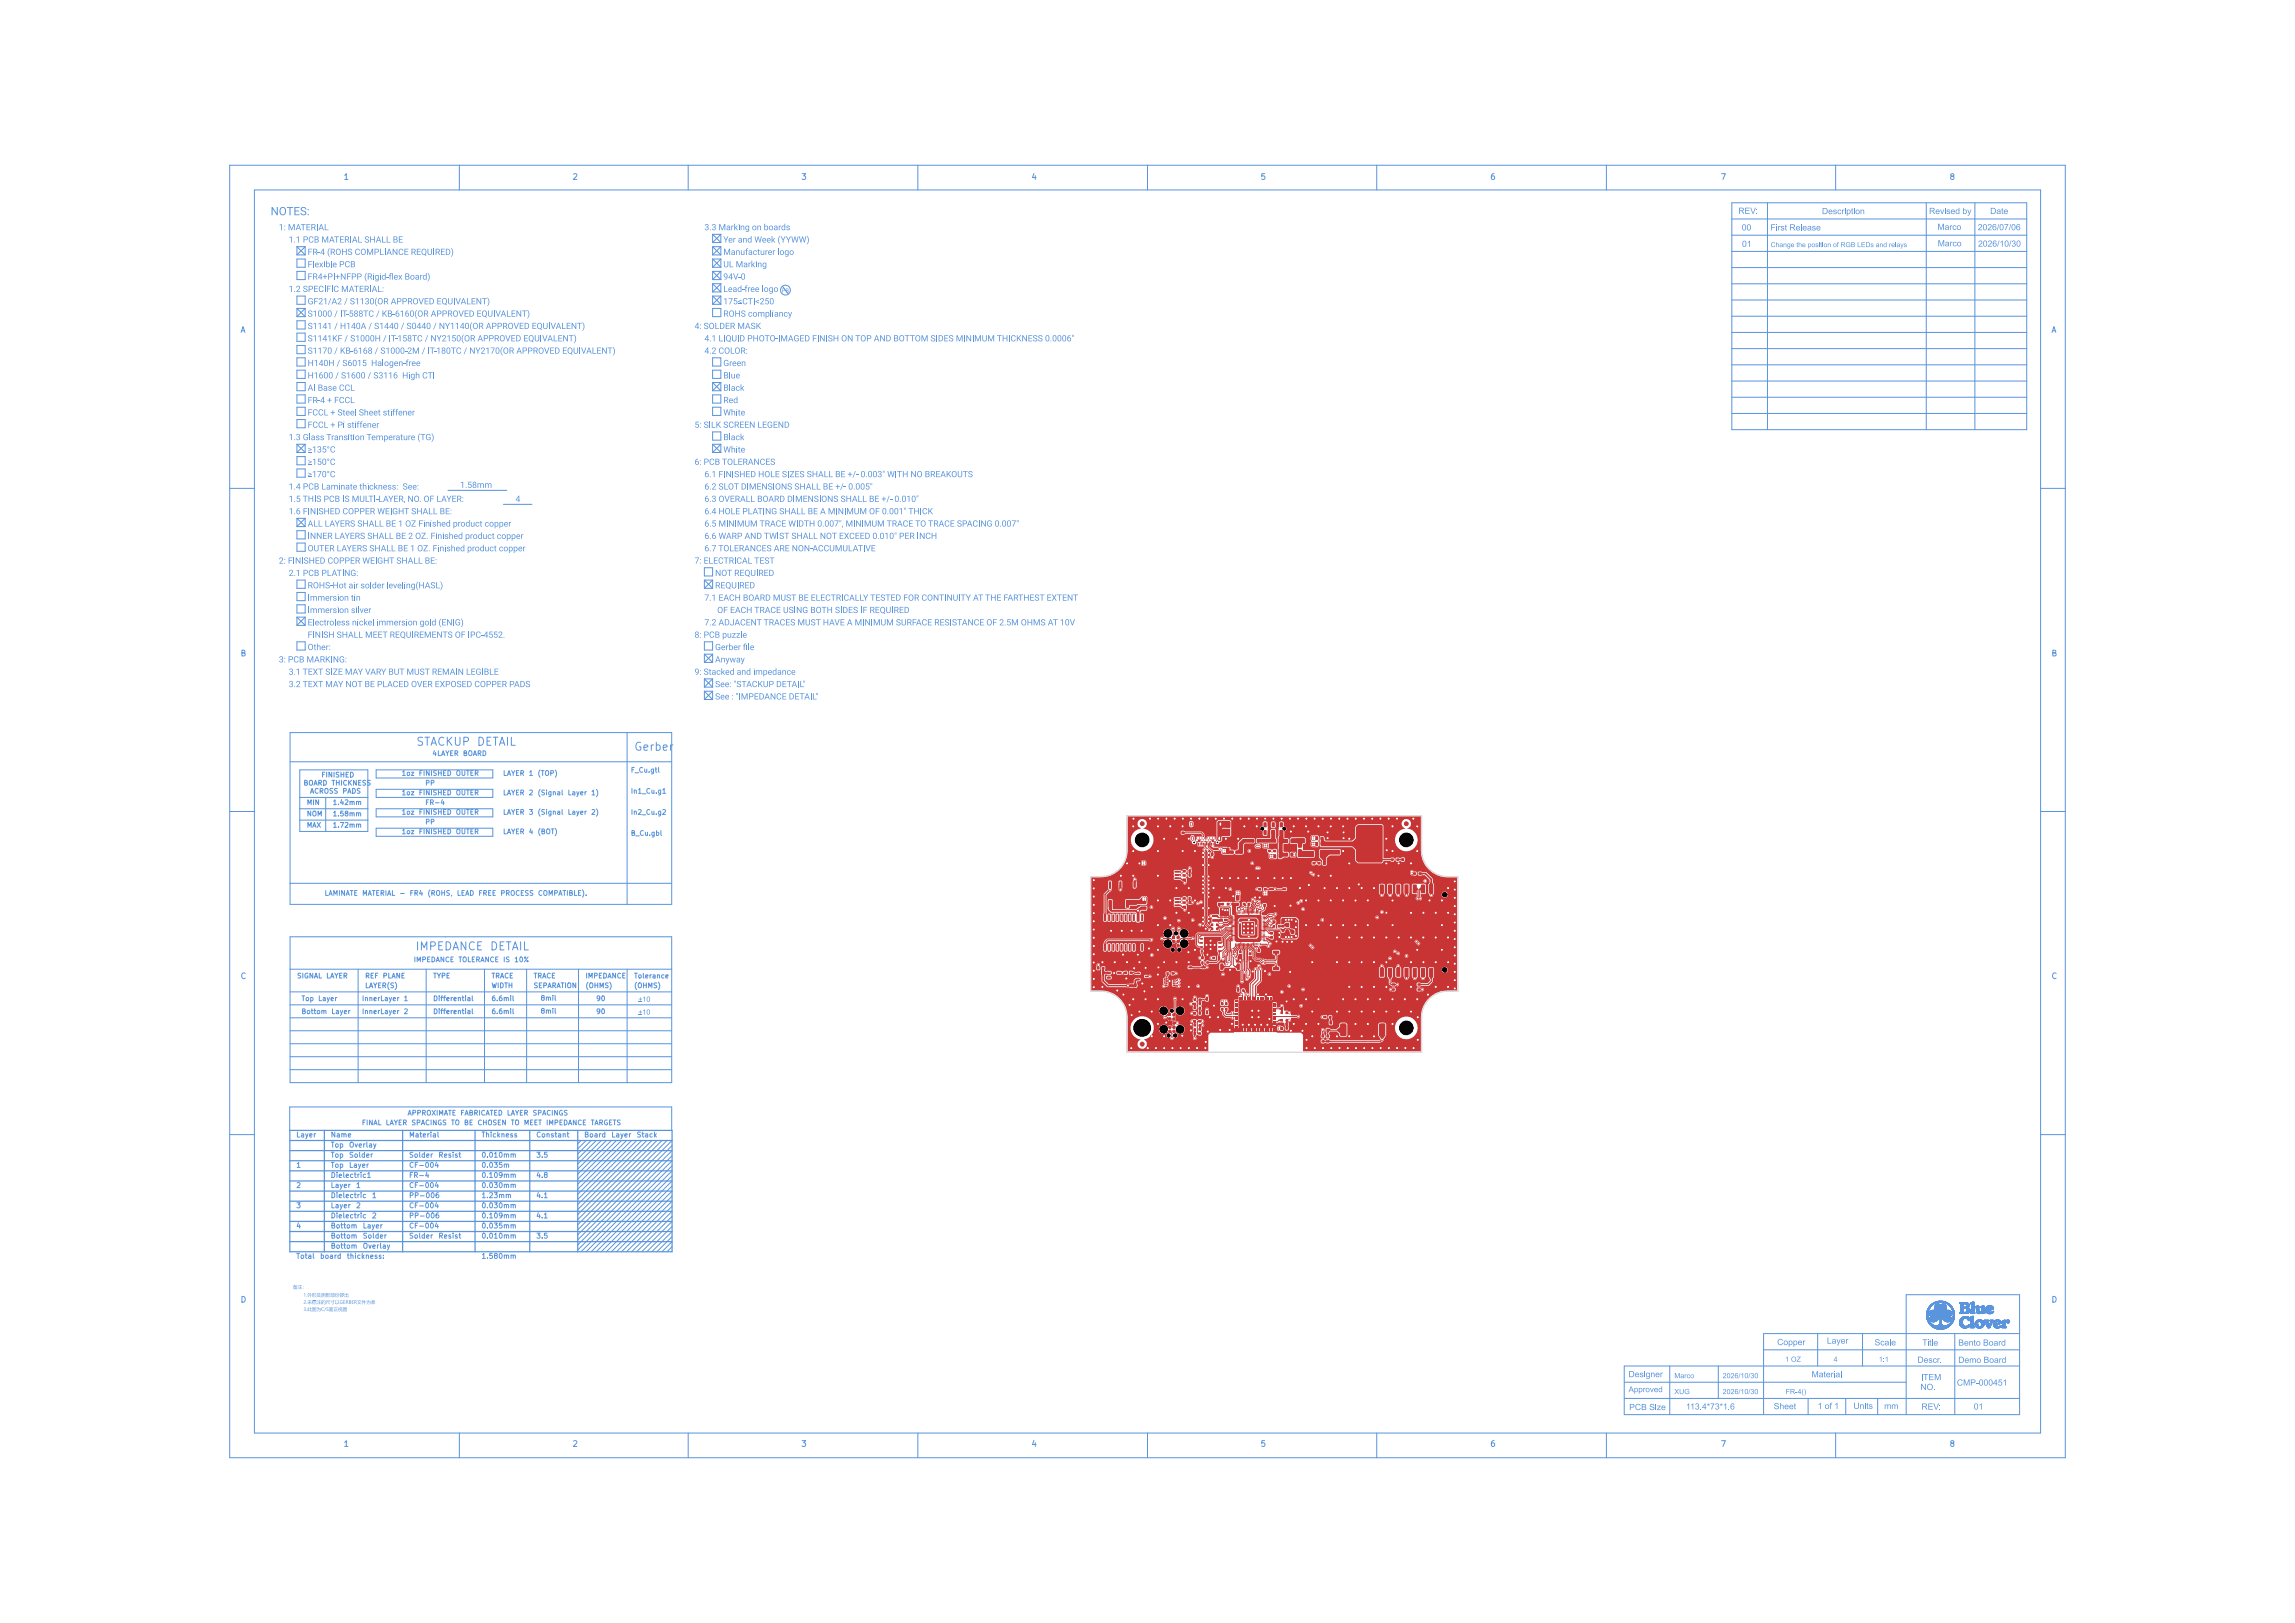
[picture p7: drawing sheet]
<svg xmlns="http://www.w3.org/2000/svg" width="297mm" height="210mm" viewBox="0 0 297 210" stroke-linecap="round" stroke-linejoin="round" font-family="sans-serif">
<defs><g id="words">
<g font-size="1" fill="#5994dc">
<text x="53.8" y="96.8">STACKUP</text>
<text x="61.6" y="96.8">DETAIL</text>
<text x="82" y="97.4">Gerber</text>
<text x="53.7" y="123.2">IMPEDANCE</text>
<text x="63.3" y="123.2">DETAIL</text>
</g>
<g font-size=".7" fill="#5994dc">
<text x="44.4" y="23.4">1</text>
<text x="74" y="23.4">2</text>
<text x="103.6" y="23.4">3</text>
<text x="133.4" y="23.4">4</text>
<text x="163.1" y="23.4">5</text>
<text x="192.8" y="23.4">6</text>
<text x="222.6" y="23.4">7</text>
<text x="252.2" y="23.4">8</text>
<text x="31.1" y="43.2">A</text>
<text x="265.4" y="43.2">A</text>
<text x="31.1" y="85.1">B</text>
<text x="265.4" y="85.1">B</text>
<text x="31.1" y="126.9">C</text>
<text x="265.4" y="126.9">C</text>
<text x="38.3" y="147.3">Layer</text>
<text x="42.7" y="147.3">Name</text>
<text x="42.7" y="148.6">Top</text>
<text x="42.7" y="149.9">Top</text>
<text x="45.1" y="148.6">Overlay</text>
<text x="45.1" y="149.9">Solder</text>
<text x="52.9" y="147.3">Material</text>
<text x="52.9" y="149.9">Solder</text>
<text x="56.7" y="149.9">Resist</text>
<text x="62.2" y="147.3">Thickness</text>
<text x="62.2" y="149.9">0.010mm</text>
<text x="69.3" y="147.3">Constant</text>
<text x="69.3" y="149.9">3.5</text>
<text x="75.5" y="147.3">Board</text>
<text x="79.1" y="147.3">Layer</text>
<text x="82.3" y="147.3">Stack</text>
<text x="38.3" y="151.3">1</text>
<text x="38.3" y="153.9">2</text>
<text x="42.7" y="151.3">Top</text>
<text x="42.7" y="152.6">Dielectric1</text>
<text x="42.7" y="153.9">Layer</text>
<text x="42.7" y="155.2">Dielectric</text>
<text x="45.1" y="151.3">Layer</text>
<text x="46" y="153.9">1</text>
<text x="48.1" y="155.2">1</text>
<text x="52.9" y="151.3">CF-004</text>
<text x="52.9" y="152.6">FR-4</text>
<text x="52.9" y="153.9">CF-004</text>
<text x="52.9" y="155.2">PP-006</text>
<text x="62.2" y="151.3">0.035m</text>
<text x="62.2" y="152.6">0.109mm</text>
<text x="62.2" y="153.9">0.030mm</text>
<text x="62.2" y="155.2">1.23mm</text>
<text x="69.3" y="152.6">4.8</text>
<text x="69.3" y="155.2">4.1</text>
<text x="38.3" y="156.5">3</text>
<text x="38.3" y="159.1">4</text>
<text x="42.7" y="156.5">Layer</text>
<text x="42.7" y="157.8">Dielectric</text>
<text x="42.7" y="159.1">Bottom</text>
<text x="42.7" y="160.4">Bottom</text>
<text x="42.7" y="161.7">Bottom</text>
<text x="46" y="156.5">2</text>
<text x="46.9" y="159.1">Layer</text>
<text x="46.9" y="160.4">Solder</text>
<text x="46.9" y="161.7">Overlay</text>
<text x="48.1" y="157.8">2</text>
<text x="52.9" y="156.5">CF-004</text>
<text x="52.9" y="157.8">PP-006</text>
<text x="52.9" y="159.1">CF-004</text>
<text x="52.9" y="160.4">Solder</text>
<text x="56.7" y="160.4">Resist</text>
<text x="62.2" y="156.5">0.030mm</text>
<text x="62.2" y="157.8">0.109mm</text>
<text x="62.2" y="159.1">0.035mm</text>
<text x="62.2" y="160.4">0.010mm</text>
<text x="69.3" y="157.8">4.1</text>
<text x="69.3" y="160.4">3.5</text>
<text x="38.3" y="163">Total</text>
<text x="41.4" y="163">board</text>
<text x="44.8" y="163">thickness:</text>
<text x="62.2" y="163">1.580mm</text>
<text x="31.1" y="168.7">D</text>
<text x="265.4" y="168.7">D</text>
<text x="44.4" y="187.4">1</text>
<text x="74" y="187.4">2</text>
<text x="103.6" y="187.4">3</text>
<text x="133.4" y="187.4">4</text>
<text x="163.1" y="187.4">5</text>
<text x="192.8" y="187.4">6</text>
<text x="222.6" y="187.4">7</text>
<text x="252.2" y="187.4">8</text>
</g>
<g font-size=".6" fill="#5994dc">
<text x="39.2" y="101.8">BOARD THICKNESS</text>
<text x="41.5" y="100.7">FINISHED</text>
<text x="51.9" y="100.5">1oz</text>
<text x="54.1" y="100.5">FINISHED</text>
<text x="55" y="101.8">PP</text>
<text x="55.9" y="98">4LAYER</text>
<text x="58.9" y="100.5">OUTER</text>
<text x="59.8" y="98">BOARD</text>
<text x="65" y="100.5">LAYER</text>
<text x="68.4" y="100.5">1</text>
<text x="69.5" y="100.5">(TOP)</text>
<text x="81.6" y="100.1">F_Cu.gtl</text>
<text x="39.6" y="104.3">MIN</text>
<text x="39.6" y="105.8">NOM</text>
<text x="39.6" y="107.2">MAX</text>
<text x="40.1" y="102.8">ACROSS PADS</text>
<text x="43" y="105.8">1.58mm</text>
<text x="43" y="104.3">1.42mm</text>
<text x="43" y="107.2">1.72mm</text>
<text x="51.9" y="105.6">1oz</text>
<text x="51.9" y="103">1oz</text>
<text x="54.1" y="105.6">FINISHED</text>
<text x="54.1" y="103">FINISHED</text>
<text x="55" y="104.3">FR-4</text>
<text x="55" y="106.8">PP</text>
<text x="58.9" y="105.6">OUTER</text>
<text x="58.9" y="103">OUTER</text>
<text x="65" y="105.6">LAYER</text>
<text x="65" y="103">LAYER</text>
<text x="68.4" y="105.6">3</text>
<text x="68.4" y="103">2</text>
<text x="69.5" y="105.6">(Signal</text>
<text x="69.5" y="103">(Signal</text>
<text x="73.4" y="105.6">Layer</text>
<text x="73.4" y="103">Layer</text>
<text x="76.4" y="105.6">2)</text>
<text x="76.4" y="103">1)</text>
<text x="81.6" y="102.8">In1_Cu.g1</text>
<text x="81.6" y="105.6">In2_Cu.g2</text>
<text x="51.9" y="108.1">1oz</text>
<text x="54.1" y="108.1">FINISHED</text>
<text x="58.9" y="108.1">OUTER</text>
<text x="65" y="108.1">LAYER</text>
<text x="68.4" y="108.1">4</text>
<text x="69.5" y="108.1">(BOT)</text>
<text x="81.6" y="108.3">B_Cu.gbl</text>
<text x="41.9" y="116.1">LAMINATE</text>
<text x="46.8" y="116.1">MATERIAL</text>
<text x="51.6" y="116.1">-</text>
<text x="52.9" y="116.1">FR4</text>
<text x="55.3" y="116.1">(ROHS,</text>
<text x="59.1" y="116.1">LEAD</text>
<text x="61.9" y="116.1">FREE</text>
<text x="64.7" y="116.1">PROCESS</text>
<text x="69.6" y="116.1">COMPATIBLE).</text>
<text x="53.5" y="124.6">IMPEDANCE</text>
<text x="59.3" y="124.6">TOLERANCE</text>
<text x="65" y="124.6">IS</text>
<text x="66.5" y="124.6">10%</text>
<text x="38.4" y="126.7">SIGNAL LAYER</text>
<text x="38.9" y="129.7">Top</text>
<text x="38.9" y="131.4">Bottom</text>
<text x="41.1" y="129.7">Layer</text>
<text x="42.8" y="131.4">Layer</text>
<text x="46.8" y="129.7">InnerLayer</text>
<text x="46.8" y="131.4">InnerLayer</text>
<text x="47.2" y="126.7">REF PLANE</text>
<text x="47.2" y="128">LAYER(S)</text>
<text x="52.2" y="129.7">1</text>
<text x="52.2" y="131.4">2</text>
<text x="56" y="126.7">TYPE</text>
<text x="56" y="129.7">Differential</text>
<text x="56" y="131.4">Differential</text>
<text x="63.5" y="126.7">TRACE</text>
<text x="63.5" y="128">WIDTH</text>
<text x="63.5" y="129.7">6.6mil</text>
<text x="63.5" y="131.4">6.6mil</text>
<text x="69" y="126.7">TRACE</text>
<text x="69" y="128">SEPARATION</text>
<text x="69.9" y="129.6">8mil</text>
<text x="69.9" y="131.3">8mil</text>
<text x="75.7" y="126.7">IMPEDANCE</text>
<text x="75.7" y="128">(OHMS)</text>
<text x="77.1" y="129.7">90</text>
<text x="77.1" y="131.4">90</text>
<text x="82" y="126.7">Tolerance</text>
<text x="82" y="128">(OHMS)</text>
<text x="46.8" y="145.7">FINAL</text>
<text x="49.9" y="145.7">LAYER</text>
<text x="52.7" y="144.5">APPROXIMATE</text>
<text x="53.2" y="145.7">SPACINGS</text>
<text x="58.3" y="145.7">TO</text>
<text x="59.5" y="144.5">FABRICATED</text>
<text x="60" y="145.7">BE</text>
<text x="61.7" y="145.7">CHOSEN</text>
<text x="65.5" y="144.5">LAYER</text>
<text x="66" y="145.7">TO</text>
<text x="67.7" y="145.7">MEET</text>
<text x="68.9" y="144.5">SPACINGS</text>
<text x="70.6" y="145.7">IMPEDANCE</text>
<text x="76.4" y="145.7">TARGETS</text>
</g>
</g></defs>
<g fill="#c83434">
<path d="M156.9 119l1.3-.1 .2 .4 .6-.1-.2 .3h-1l-.2-.3h-.7z"/>
<path d="M165.5 110h.3v.3h-.3z"/>
<path d="M164.8 110h.3v.3h-.3z"/>
<path d="M154.5 132h.3v.3h-.3z"/>
<path d="M155.1 132h.3v.3h-.3z"/>
<path d="M153.8 116.1h.3v.3h-.3z"/>
<path d="M153.2 116.1h.2v.3h-.2z"/>
<path d="M152 113.9h.6v.2l-.6 .1z"/>
<path d="M152 113.5h.6v.2l-.6 .1z"/>
<path d="M152 113.1h.6v.2h-.6z"/>
<path d="M152 112.7h.6v.2h-.6z"/>
<path d="M150.8 114.4h.7v.4h-.6z"/>
<path d="M150.8 112.1l.7-.1v.4l-.6 .1z"/>
<path d="M152 117.5l.6-.1v.3h-.6z"/>
<path d="M152 117h.6v.2l-.6 .1z"/>
<path d="M152 116.6h.6v.2l-.6 .1z"/>
<path d="M152 116.2h.6v.2h-.6z"/>
<path d="M150.8 117.9h.7v.4h-.6z"/>
<path d="M150.9 115.5h.6v.5h-.6z"/>
<path d="M162 108.7h.3v.3h-.3z"/>
<path d="M162.7 108.7h.2v.3h-.2z"/>
<path d="M165.9 119.7h.3v.3h-.3z"/>
<path d="M165.9 119.1h.3v.3h-.3z"/>
<path d="M178.6 125.3h.5v1.1h-.5z"/>
<path d="M179.6 125.3h.6l-.1 1.1h-.5z"/>
<path d="M180.7 125.3h.5v1.1h-.5z"/>
<path d="M181.8 125.3h.5v1.1h-.5z"/>
<path d="M182.8 125.3h.6l-.1 1.1h-.5z"/>
<path d="M183.9 125.3h.5v1.1h-.5z"/>
<path d="M185 125.3h.5v1.1h-.6z"/>
<path d="M186 125.3h.6l-.1 1.1h-.5z"/>
<path d="M186 114.5h.6l-.1 1.1h-.5z"/>
<path d="M185 114.5h.5v1.1h-.6z"/>
<path d="M183.9 114.5h.5v1.1h-.5z"/>
<path d="M182.8 114.5h.6l-.1 1.1h-.5z"/>
<path d="M181.8 114.5h.5v1.1h-.5z"/>
<path d="M180.7 114.5h.5v1.1h-.5z"/>
<path d="M179.6 114.5h.6l-.1 1.1h-.5z"/>
<path d="M178.6 114.5h.5v1.1h-.5z"/>
<path d="M143.5 116.6h.3v.8h-.3z"/>
<path d="M145.8 116.6h.3l-.1 .8h-.2z"/>
<path d="M146.7 114.1h.3l-.1 .8-.2-.1z"/>
<path d="M144.9 114.1h.2v.8l-.2-.1z"/>
<path d="M143.5 114.1h.3v.8l-.3-.1z"/>
<path d="M146.2 125.7h.3v.3h-.3z"/>
<path d="M145.6 125.7h.2v.3h-.2z"/>
<path d="M156.7 119.5h.3v.3h-.3z"/>
<path d="M157.4 119.5h.3v.3h-.3z"/>
<path d="M166.4 130.9h.3v.3h-.3z"/>
<path d="M165.7 130.9h.3v.3h-.3z"/>
<path d="M154.5 133.1h.3v.2h-.3z"/>
<path d="M155.1 133.1h.3v.2h-.3z"/>
<path d="M157 123.8h.2v.3h-.2z"/>
<path d="M157.6 123.8h.3v.3h-.3z"/>
<path d="M180.2 127.9h.3v.3h-.3z"/>
<path d="M180.2 127.3h.3v.2h-.3z"/>
<path d="M165.7 131.9h.3v.3h-.3z"/>
<path d="M166.4 131.9h.3v.3h-.3z"/>
<path d="M160.8 128h.2v.3h-.2z"/>
<path d="M160.1 128h.3v.3h-.3z"/>
<path d="M162.7 122.9h.4v.3h-.4z"/>
<path d="M162.7 123.5h.4v.3h-.4z"/>
<path d="M151.2 131.2h.4v.3h-.4z"/>
</g>
<g fill="#c83434" stroke="#c83434" stroke-width=".13">
<circle cx="151.4" cy="131.9" r=".17"/>
<circle cx="151.4" cy="132.4" r=".17"/>
<circle cx="151.4" cy="132.9" r=".17"/>
<circle cx="151.4" cy="133.5" r=".17"/>
<circle cx="151.9" cy="133.5" r=".17"/>
<circle cx="151.9" cy="132.9" r=".17"/>
<circle cx="151.9" cy="132.4" r=".17"/>
<circle cx="151.9" cy="131.9" r=".17"/>
<circle cx="151.9" cy="131.3" r=".17"/>
</g>
<g fill="#c83434">
<path d="M142 125.1h.3v.3h-.3z"/>
<path d="M142.6 125.1h.3v.3h-.3z"/>
<path d="M156.9 119h.7v.2h-.7z"/>
<path d="M156.9 118.4h.7v.2l-.7 .1z"/>
</g>
<circle cx="147.8" cy="135.1" r=".25" fill="#c83434" stroke="#c83434" stroke-width=".13"/>
<g fill="#c83434">
<path d="M154.5 132.5h.3v.3h-.3z"/>
<path d="M155.1 132.5h.3v.3h-.3z"/>
<path d="M165.7 132.9h.3v.3h-.3z"/>
<path d="M166.4 132.9h.3v.3h-.3z"/>
</g>
<circle cx="147.8" cy="106.6" r=".25" fill="#c83434" stroke="#c83434" stroke-width=".13"/>
<g fill="#c83434">
<path d="M172.1 132.2h.3v.3h-.3z"/>
<path d="M171.3 132.2h.3v.3h-.3z"/>
<path d="M171.7 133.1h.3v.4h-.3z"/>
<path d="M170.9 108.4h.3v.3h-.3z"/>
<path d="M170.3 108.4h.2v.3h-.2z"/>
<path d="M155.5 123.8h.3v.3h-.3z"/>
<path d="M156.1 123.8h.3v.3h-.3z"/>
<path d="M180.1 111.1h.2v.3h-.2z"/>
<path d="M180.7 111.1h.3v.3h-.3z"/>
<path d="M158.6 107.4h.5v.7l-.5-.1z"/>
<path d="M159.8 107.3l.5 .1-.1 .7-.4-.1z"/>
<path d="M165.9 120.3h.3v.3h-.3z"/>
<path d="M165.9 120.9h.3v.3h-.3z"/>
<path d="M157.6 123h.3l.1 .1-.3 .1z"/>
<path d="M157.6 122.4h.3l.1 .2h-.3z"/>
<path d="M157.6 121.9h.3l.1 .2h-.3z"/>
<path d="M157.6 121.4h.3l.1 .1-.3 .1z"/>
<path d="M155.4 121.4h.3v.1l-.3 .1z"/>
<path d="M155.4 121.9h.3v.2h-.3z"/>
<path d="M155.4 122.4h.3v.2h-.3z"/>
<path d="M155.4 123h.3v.1l-.3 .1z"/>
<path d="M156 121.4h1.4v1.8h-1.4z"/>
<path d="M157.9 124.7h.4v.8l-.4-.1z"/>
<path d="M159 126.1h.4l-.1 .8-.3-.1z"/>
<path d="M160.1 124.7h.3v.8l-.4-.1z"/>
<path d="M153.2 117.2h.3v.3h-.3z"/>
<path d="M153.8 117.2h.3v.3h-.3z"/>
<path d="M144.6 126.4h.4l.1 .2h-.5z"/>
<path d="M144.6 125.7h.4l.1 .3h-.5z"/>
<path d="M143.3 126.4h.4l.1 .2h-.5z"/>
<path d="M143.3 125.7h.4l.1 .3h-.5z"/>
<path d="M155.1 129.8h.3v.2h-.3z"/>
<path d="M154.5 129.8h.3v.2h-.3z"/>
<path d="M151.6 125.8h.3v.3h-.3z"/>
<path d="M151 125.8h.2v.3h-.2z"/>
<path d="M151.8 126.6h.1l.1 .1h-.2z"/>
<path d="M151.8 126.9h.1l.1 .1h-.2z"/>
<path d="M151.8 127.1h.1l.1 .2h-.2z"/>
<path d="M151.8 127.4h.1l.1 .1-.2 .1z"/>
<path d="M150.9 127.4h.2v.1l-.2 .1z"/>
<path d="M150.9 127.1h.2v.2h-.2z"/>
<path d="M150.9 126.9h.2v.1h-.2z"/>
<path d="M150.9 126.6h.2v.1h-.2z"/>
<path d="M169.9 111.6h.2v.3h-.2z"/>
<path d="M169.2 111.6h.3v.3h-.3z"/>
<path d="M160.5 110.1h.3v.3h-.3z"/>
<path d="M160.5 110.7h.3v.3h-.3z"/>
<path d="M159.9 122h.1l-.1 .4v-.1z"/>
<path d="M160 122h.1v.4l-.1-.1z"/>
<path d="M160.2 122h.1v.4l-.1-.1z"/>
<path d="M160.4 122h.1v.4l-.1-.1z"/>
<path d="M160.5 122h.1v.4l-.1-.1z"/>
<path d="M160.7 122h.1v.4l-.1-.1z"/>
<path d="M160.9 122h.1v.4l-.1-.1z"/>
<path d="M161.1 122v.4l-.1-.1z"/>
<path d="M161.2 122h.1v.4l-.1-.1z"/>
<path d="M161.4 122h.1v.4l-.1-.1z"/>
<path d="M161.6 122v.4v-.1z"/>
<path d="M161.7 122h.1v.4l-.1-.1z"/>
<path d="M161.9 122h.1v.4l-.1-.1z"/>
<path d="M162.1 122v.4v-.1z"/>
<path d="M162.2 122h.1v.4l-.1-.1z"/>
<path d="M162.4 122h.1v.4l-.1-.1z"/>
<path d="M162.6 122v.4v-.1z"/>
<path d="M162.7 122h.1v.4l-.1-.1z"/>
<path d="M162.9 122h.1v.4l-.1-.1z"/>
<path d="M163.1 122v.4v-.1z"/>
<path d="M163.4 121.7h.3v.1h-.3z"/>
<path d="M163.4 121.5h.3v.1h-.3z"/>
<path d="M163.4 121.4l.3-.1v.1h-.3z"/>
<path d="M163.4 121.2h.3v.1h-.3z"/>
<path d="M163.4 121h.3v.1h-.3z"/>
<path d="M163.4 120.9l.3-.1v.1h-.3z"/>
<path d="M163.4 120.7h.3v.1h-.3z"/>
<path d="M163.4 120.5h.3v.1h-.3z"/>
<path d="M163.4 120.3h.3v.1h-.3z"/>
<path d="M163.4 120.2h.3v.1h-.3z"/>
<path d="M163.4 120h.3v.1h-.3z"/>
<path d="M163.4 119.8h.3v.1h-.3z"/>
<path d="M163.4 119.7h.3l-.3 .1z"/>
<path d="M163.4 119.5h.3v.1h-.3z"/>
<path d="M163.4 119.3h.3v.1h-.3z"/>
<path d="M163.4 119.2h.3l-.3 .1z"/>
<path d="M163.4 119h.3v.1h-.3z"/>
<path d="M163.4 118.8h.3v.1h-.3z"/>
<path d="M163.4 118.7h.3l-.3 .1z"/>
<path d="M163.4 118.5h.3v.1h-.3z"/>
<path d="M163.1 117.9v.3z"/>
<path d="M162.9 117.9h.1v.3h-.1z"/>
<path d="M162.7 117.9h.1v.3h-.1z"/>
<path d="M162.6 117.9v.3z"/>
<path d="M162.4 117.9h.1v.3h-.1z"/>
<path d="M162.2 117.9h.1v.3h-.1z"/>
<path d="M162.1 117.9v.3z"/>
<path d="M161.9 117.9h.1v.3h-.1z"/>
<path d="M161.7 117.9h.1v.3h-.1z"/>
<path d="M161.6 117.9v.3z"/>
<path d="M161.4 117.9h.1v.3h-.1z"/>
<path d="M161.2 117.9h.1v.3h-.1z"/>
<path d="M161.1 117.9v.3h-.1z"/>
<path d="M160.9 117.9h.1v.3h-.1z"/>
<path d="M160.7 117.9h.1v.3h-.1z"/>
<path d="M160.5 117.9h.1v.3h-.1z"/>
<path d="M160.4 117.9h.1v.3h-.1z"/>
<path d="M160.2 117.9h.1v.3h-.1z"/>
<path d="M160 117.9h.1v.3h-.1z"/>
<path d="M159.9 117.9h.1l-.1 .3z"/>
<path d="M159.3 118.5h.3v.1h-.3z"/>
<path d="M159.3 118.7h.3l-.3 .1z"/>
<path d="M159.3 118.8h.3v.1h-.3z"/>
<path d="M159.3 119h.3v.1h-.3z"/>
<path d="M159.3 119.2h.3l-.3 .1z"/>
<path d="M159.3 119.3h.3v.1h-.3z"/>
<path d="M159.3 119.5h.3v.1h-.3z"/>
<path d="M159.3 119.7h.3l-.3 .1z"/>
<path d="M159.3 119.8h.3v.1h-.3z"/>
<path d="M159.3 120h.3v.1h-.3z"/>
<path d="M159.3 120.2h.3v.1h-.3z"/>
<path d="M159.3 120.3h.3v.1h-.3z"/>
<path d="M159.3 120.5h.3v.1h-.3z"/>
<path d="M159.3 120.7h.3v.1h-.3z"/>
<path d="M159.3 120.9l.3-.1v.1h-.3z"/>
<path d="M159.3 121h.3v.1h-.3z"/>
<path d="M159.3 121.2h.3v.1h-.3z"/>
<path d="M159.3 121.4l.3-.1v.1h-.3z"/>
<path d="M159.3 121.5h.3v.1h-.3z"/>
<path d="M159.3 121.7h.3v.1h-.3z"/>
</g>
<g fill="#c83434" stroke="#c83434" stroke-width=".13">
<circle cx="161" cy="120.7" r=".13"/>
<circle cx="161.5" cy="120.7" r=".13"/>
<circle cx="162" cy="120.7" r=".13"/>
<circle cx="161" cy="120.1" r=".13"/>
<circle cx="161.5" cy="120.1" r=".13"/>
</g>
<path d="M160.8 119.4h1.4v1.5h-1.4z" fill="#c83434"/>
<g fill="#c83434" stroke="#c83434" stroke-width=".13">
<circle cx="162" cy="120.1" r=".13"/>
<circle cx="161" cy="119.6" r=".13"/>
<circle cx="161.5" cy="119.6" r=".13"/>
<circle cx="162" cy="119.6" r=".13"/>
</g>
<g fill="#c83434">
<path d="M158.1 116.8h.3v.3h-.3z"/>
<path d="M158.8 116.8h.2v.3h-.2z"/>
<path d="M183.5 127.9h.2v.3h-.2z"/>
<path d="M183.5 127.3h.2v.2h-.2z"/>
<path d="M156.7 110.4h.3v.3h-.3z"/>
<path d="M157.4 110.4h.3v.3h-.3z"/>
<path d="M146.2 128h.4v.3h-.4z"/>
<path d="M146.2 127.4h.4v.3h-.4z"/>
<path d="M156.1 124.4h.3v.3h-.3z"/>
<path d="M155.5 124.4h.2v.3h-.2z"/>
<path d="M160.4 123h.3v.3h-.3z"/>
<path d="M160.4 123.6h.3v.3h-.3z"/>
<path d="M164.8 125.2l.7-.1 .1 .4h-.8z"/>
<path d="M166.1 124.1h.8v.3l-.7 .1z"/>
<path d="M164.8 123h.7l.1 .4h-.8z"/>
<path d="M157 129.1h.2v.4h-.2z"/>
<path d="M157 130.8l.2 .1v.3h-.2z"/>
<path d="M156.1 129.1h.2v.4h-.2z"/>
<path d="M156.1 130.8l.2 .1v.3h-.2z"/>
<path d="M171.2 111.6h.3v.3h-.3z"/>
<path d="M170.6 111.6h.3v.3h-.3z"/>
<path d="M171.4 131.5h.2v.2h-.2z"/>
<path d="M172 131.5h.3v.2h-.3z"/>
<path d="M159.4 116.8h.4v.3h-.4z"/>
<path d="M159.4 116.2h.4v.3h-.4z"/>
<path d="M154.5 129.2h.3v.3h-.3z"/>
<path d="M155.1 129.2h.3v.3h-.3z"/>
<path d="M181.4 111.1h.3v.3h-.3z"/>
<path d="M182.1 111.1h.2v.3h-.2z"/>
<path d="M146.8 127.4h.3v.3h-.3z"/>
<path d="M146.8 128h.3v.3h-.3z"/>
<path d="M154.5 131h.3v.3h-.3z"/>
<path d="M155.1 131h.3v.3h-.3z"/>
<path d="M160.8 116.8h.4v.3h-.4z"/>
<path d="M160.8 116.2h.4v.3h-.4z"/>
<path d="M158.8 109.7h.2l.1 .1-.3 .1z"/>
<path d="M158.8 109.4h.2l.1 .2h-.3z"/>
<path d="M167.7 108.6l1-.1 .1 .1v.3l-.1 .1h-1v-.1z"/>
<path d="M167.7 107.4l1-.1 .1 .1v.4l-.1 .1h-1v-.1z"/>
<path d="M158.8 110.1h.3v.3h-.3z"/>
<path d="M158.8 110.7h.3v.3h-.3z"/>
<path d="M165.6 107.4l.4 .1v.6l-.4-.1z"/>
<path d="M164.6 107.4l.4 .1-.1 .6-.3-.1z"/>
<path d="M163.5 107.4l.4 .1v.6l-.4-.1z"/>
<path d="M165.6 106.4l.4 .1v.6l-.4-.1z"/>
<path d="M164.6 106.4l.4 .1-.1 .6-.3-.1z"/>
<path d="M163.5 106.4l.4 .1v.6l-.4-.1z"/>
<path d="M158 129.8h.3v.3h-.3z"/>
<path d="M158 130.4h.3v.3h-.3z"/>
<path d="M157.9 118.9h.3v.3h-.3z"/>
<path d="M157.9 118.3h.3v.3h-.3z"/>
<path d="M166.4 132.4h.2v.3h-.2z"/>
<path d="M165.7 132.4h.3v.3h-.3z"/>
<path d="M170.9 109h.3v.3h-.3z"/>
<path d="M170.3 109h.2v.3h-.2z"/>
<path d="M148.2 126.7l.3-.1v.2l-.3 .1z"/>
<path d="M148.2 126.3l.3-.1v.2l-.3 .1z"/>
<path d="M148.2 125.9l.3-.1v.2l-.3 .1z"/>
<path d="M147.2 125.9l.3-.1v.2l-.3 .1z"/>
<path d="M147.2 126.7l.3-.1v.2l-.3 .1z"/>
<path d="M164.4 121.1h.3v.4h-.3z"/>
<path d="M165 121.1h.3v.4h-.3z"/>
<path d="M171 134h.3v.2h-.3z"/>
<path d="M171 134.6h.3v.3h-.3z"/>
<path d="M163.6 114.9h.2v.3h-.2z"/>
<path d="M162.9 114.9h.3v.3h-.3z"/>
<path d="M158.6 129.8h.2v.3h-.2z"/>
<path d="M158.6 130.4h.2v.3h-.2z"/>
<path d="M152.9 107.6h.3v.3h-.3z"/>
<path d="M152.3 107.6h.2v.3h-.2z"/>
<path d="M158.7 106.4h.5l-.1 .6h-.4z"/>
<path d="M159.7 106.4h.5v.6h-.5z"/>
<path d="M157.6 116.8h.3v.4h-.3z"/>
<path d="M157 116.8h.3v.4h-.3z"/>
<path d="M153.8 112.6h.3v.3h-.3z"/>
<path d="M153.2 112.6h.2v.3h-.2z"/>
<path d="M183.6 112.9h.3v.3h-.3z"/>
<path d="M183 112.9h.2v.3h-.2z"/>
<path d="M169.3 110.2h.6v.7h-.6z"/>
<path d="M170.9 110.2h.6v.7h-.6z"/>
<path d="M158.4 118.9h.3v.3h-.3z"/>
<path d="M158.4 118.3h.3v.3h-.3z"/>
<path d="M165.7 130.4h.3v.3h-.3z"/>
<path d="M166.4 130.4h.2v.3h-.2z"/>
<path d="M153.8 116.6h.3v.3h-.3z"/>
<path d="M153.2 116.6h.2v.3h-.2z"/>
<path d="M156.7 120h.3v.3h-.3z"/>
<path d="M157.4 120h.3v.3h-.3z"/>
<path d="M164.1 110h.3v.3h-.3z"/>
<path d="M163.5 110h.2v.3h-.2z"/>
<path d="M172.4 107.9h.9v.3l-.9 .1z"/>
<path d="M172.4 109l.9-.1v.4l-.9 .1z"/>
</g>
<circle cx="177.3" cy="109.1" r=".01" fill="#c83434" stroke="#c83434" stroke-width=".13"/>
<g fill="#c83434">
<path d="M172.4 110h.9v.4h-.9z"/>
<path d="M175.8 107.4h2.2v-.5h.8v4.5h-.8v-.5h-2.2z"/>
<path d="M166 115.8h.4l.1 .3h-.4z"/>
<path d="M164.3 115.8h.4v.3h-.4z"/>
<path d="M166 114.9h.4l.1 .3h-.4z"/>
<path d="M164.3 114.9h.4v.3h-.4z"/>
<path d="M157.2 109.1h.1v.3h-.2z"/>
<path d="M156.9 109.1h.2l-.1 .3h-.1z"/>
<path d="M156.7 109.1h.1v.3h-.1z"/>
<path d="M156.5 109.1h.1v.3h-.1z"/>
<path d="M156.3 109.1h.1v.3h-.1z"/>
<path d="M156.1 109.1h.1v.3h-.1z"/>
<path d="M155.9 109.1h.1v.3h-.1z"/>
<path d="M155.7 109.1h.1v.3h-.1z"/>
<path d="M155.5 109.1h.1v.3h-.1z"/>
<path d="M155.3 109.1h.1v.3h-.1z"/>
<path d="M155.1 109.1h.1v.3h-.1z"/>
<path d="M154.8 109.1h.2l-.1 .3h-.1z"/>
</g>
<g fill="#c83434" stroke="#c83434" stroke-width=".13">
<circle cx="154.9" cy="108.7" r=".14"/>
<circle cx="155" cy="108.4" r=".14"/>
<circle cx="155.4" cy="108.4" r=".14"/>
<circle cx="155.6" cy="108.7" r=".14"/>
<circle cx="155.7" cy="108.4" r=".14"/>
<circle cx="155.9" cy="108.7" r=".14"/>
<circle cx="156.2" cy="108.7" r=".14"/>
<circle cx="156.4" cy="108.4" r=".14"/>
<circle cx="156.6" cy="108.7" r=".14"/>
<circle cx="156.7" cy="108.4" r=".14"/>
<circle cx="157.1" cy="108.4" r=".14"/>
<circle cx="157.2" cy="108.7" r=".14"/>
</g>
<path d="M154.2 106.5v.3M154.3 108.4v.2M157.8 108.4v.2M157.9 106.5v.3" fill="none" stroke="#c83434" stroke-width=".38"/>
<g fill="#c83434">
<path d="M163.5 117h.3v.3h-.3z"/>
<path d="M163.5 116.4h.3v.3h-.3z"/>
<path d="M147.9 117.3h.3v.3h-.3z"/>
<path d="M147.9 116.7h.3v.3h-.3z"/>
<path d="M167.1 120.3l.4 .1v.5l-.4-.1z"/>
<path d="M167.1 119.4h.4v.5h-.4z"/>
<path d="M166.4 119.4h.4v.5h-.4z"/>
<path d="M166.4 120.4h.4v.5l-.4-.1z"/>
<path d="M164.7 119.1h.3v.3h-.3z"/>
<path d="M165.4 119.1h.2v.3h-.2z"/>
<path d="M153.8 125.1l.4-.1v.3h-.4z"/>
<path d="M155.5 125.1l.4-.1 .1 .3h-.4z"/>
<path d="M153.8 126l.4-.1v.3h-.4z"/>
<path d="M155.5 126l.4-.1 .1 .3h-.4z"/>
<path d="M151.8 121.1h.3v.4h-.3z"/>
</g>
<g fill="#c83434" stroke="#c83434" stroke-width=".13">
<circle cx="152.5" cy="121.3" r=".17"/>
<circle cx="151.9" cy="121.8" r=".17"/>
<circle cx="152.5" cy="121.8" r=".16"/>
<circle cx="151.9" cy="122.4" r=".17"/>
<circle cx="152.5" cy="122.4" r=".16"/>
</g>
<g fill="#c83434">
<path d="M164.8 108.7h.3v.3h-.3z"/>
<path d="M165.5 108.7h.3v.3h-.3z"/>
<path d="M168.1 110.6h.3v.3h-.3z"/>
<path d="M168.1 111.2h.3v.3h-.3z"/>
<path d="M166.4 108.7h.3v.3h-.3z"/>
<path d="M167 108.7h.3v.3h-.3z"/>
</g>
<circle cx="182" cy="106.6" r=".25" fill="#c83434" stroke="#c83434" stroke-width=".13"/>
<g fill="#c83434">
<path d="M142.6 125.7h.3v.3h-.3z"/>
<path d="M142 125.7h.3v.3h-.3z"/>
<path d="M165.4 119.7h.3v.3h-.3z"/>
<path d="M164.7 119.7h.3v.3h-.3z"/>
<path d="M164.8 132.8h.3v.2h-.3z"/>
<path d="M164.8 132.5h.3v.1h-.3z"/>
<path d="M164.8 132.1h.3v.2h-.3z"/>
<path d="M164.8 131.8h.3v.2h-.3z"/>
<path d="M164.8 131.5h.3v.1h-.3z"/>
<path d="M164.8 131.1h.3v.2h-.3z"/>
<path d="M164.8 130.8h.3v.1h-.3z"/>
<path d="M164.8 130.4h.3v.2h-.3z"/>
<path d="M164.8 130.1h.3v.2h-.3z"/>
<path d="M164.8 129.8h.3v.1h-.3z"/>
<path d="M164.8 129.4h.3v.2h-.3z"/>
<path d="M164.4 129h.2v.3h-.2z"/>
<path d="M164.1 129h.1v.3h-.1z"/>
<path d="M163.7 129h.2v.3h-.2z"/>
<path d="M163.4 129h.2v.3h-.2z"/>
<path d="M163.1 129h.1v.3h-.1z"/>
<path d="M162.7 129h.2v.3h-.2z"/>
<path d="M162.4 129h.2v.3h-.2z"/>
<path d="M162.1 129h.1v.3h-.1z"/>
<path d="M161.7 129h.2v.3h-.2z"/>
<path d="M161.4 129h.1v.3h-.1z"/>
<path d="M161 129h.2v.3h-.2z"/>
<path d="M160.7 129h.2v.3h-.2z"/>
<path d="M160.4 129h.1v.3h-.1z"/>
<path d="M159.8 129.4h.4v.2h-.4z"/>
<path d="M159.8 129.8h.4v.1h-.4z"/>
<path d="M159.8 130.1h.4v.2h-.4z"/>
<path d="M159.8 130.4h.4v.2h-.4z"/>
<path d="M159.8 130.8h.4v.1h-.4z"/>
<path d="M159.8 131.1h.4v.2h-.4z"/>
<path d="M159.8 131.5h.4v.1h-.4z"/>
<path d="M159.8 131.8h.4v.2h-.4z"/>
<path d="M159.8 132.1h.4v.2h-.4z"/>
<path d="M159.8 132.5h.4v.1h-.4z"/>
<path d="M159.8 132.8h.4v.2h-.4z"/>
<path d="M160.4 133.1h.1v.3h-.1z"/>
<path d="M160.7 133.1h.2v.3h-.2z"/>
<path d="M161 133.1h.2v.3h-.2z"/>
<path d="M161.4 133.1h.1v.3h-.1z"/>
<path d="M161.7 133.1h.2v.3h-.2z"/>
<path d="M162.1 133.1h.1v.3h-.1z"/>
<path d="M162.4 133.1h.2v.3h-.2z"/>
<path d="M162.7 133.1h.2v.3h-.2z"/>
<path d="M163.1 133.1h.1v.3h-.1z"/>
<path d="M163.4 133.1h.2v.3h-.2z"/>
<path d="M163.7 133.1h.2v.3h-.2z"/>
<path d="M164.1 133.1h.1v.3h-.1z"/>
<path d="M164.4 133.1h.2v.3h-.2z"/>
<path d="M163 130.9h.6v.6h-.6z"/>
<path d="M163 130.1h.6v.6h-.6z"/>
<path d="M163 131.7h.6v.4l-.2 .2h-.4z"/>
<path d="M162.2 131.7h.6v.6h-.6z"/>
<path d="M162.2 130.9h.6v.6h-.6z"/>
<path d="M162.2 130.1h.6v.6h-.6z"/>
<path d="M161.3 131.7h.6v.6h-.6z"/>
<path d="M161.3 130.9h.6v.6h-.6z"/>
<path d="M161.3 130.1h.6v.6h-.6z"/>
<path d="M159.8 133.1h.3v.3h-.3z"/>
<path d="M159.8 129h.3v.3h-.3z"/>
<path d="M164.8 129h.3v.3h-.3z"/>
<path d="M164.8 133.1h.3v.3h-.3z"/>
<path d="M155.1 130.3h.3v.3h-.3z"/>
<path d="M154.5 130.3h.3v.3h-.3z"/>
<path d="M153.2 113.7h.3v.3h-.3z"/>
<path d="M153.8 113.7h.3v.3h-.3z"/>
<path d="M161.6 123.3h.4v.3h-.4z"/>
<path d="M161.6 123.9h.4v.3h-.4z"/>
<path d="M168.1 109.3h.3v.3h-.3z"/>
<path d="M168.1 109.9h.3v.4h-.3z"/>
<path d="M171.7 134.6h.3v.3h-.3z"/>
<path d="M171.7 134h.3v.2h-.3z"/>
<path d="M165.5 110.6h.3v.3h-.3z"/>
<path d="M164.8 110.6h.3v.3h-.3z"/>
<path d="M164.4 120.6h.3v.3h-.3z"/>
<path d="M165 120.6h.3v.3h-.3z"/>
<path d="M166.4 110.4h.3v.3h-.3z"/>
<path d="M167 110.4h.3v.3h-.3z"/>
<path d="M178.5 132.5l.6-.1 .2 .1v1.4l-.1 .2h-.6l-.1-.1z"/>
<path d="M173.5 132.5l.5-.1 .2 .1 .1 1.4-.2 .2h-.5l-.2-.1z"/>
<path d="M153.8 113.1h.3v.3h-.3z"/>
<path d="M153.2 113.1h.2v.3h-.2z"/>
<path d="M160 116.2h.3v.3h-.3z"/>
<path d="M160 116.9h.3v.2h-.3z"/>
<path d="M154.5 133.6h.3v.3h-.3z"/>
<path d="M155.1 133.6h.3v.3h-.3z"/>
<path d="M159.3 110.1h.3v.3h-.3z"/>
<path d="M159.9 110.1h.3v.3h-.3z"/>
<path d="M161.5 116.8h.3v.3h-.3z"/>
<path d="M161.5 116.2h.3v.3h-.3z"/>
<path d="M142.9 122.2h.2v.8h-.2z"/>
<path d="M143.4 122.2h.3l-.1 .8h-.2z"/>
<path d="M144 122.2h.2v.8h-.2z"/>
<path d="M144.5 122.2h.2v.8h-.2z"/>
<path d="M145 122.2h.3l-.1 .8h-.2z"/>
<path d="M145.6 122.2h.2v.8h-.2z"/>
<path d="M146.1 122.2h.2v.8h-.2z"/>
<path d="M146.6 122.2h.3l-.1 .8h-.2z"/>
<path d="M147.2 122.2h.2v.8h-.3z"/>
<path d="M147.7 122.2h.2v.8h-.2z"/>
<path d="M147.7 118.3l.2 .1v.8h-.2z"/>
<path d="M147.2 118.3l.2 .1v.8h-.3z"/>
<path d="M146.6 118.3l.3 .1-.1 .8h-.2z"/>
<path d="M146.1 118.3l.2 .1v.8h-.2z"/>
<path d="M145.6 118.3l.2 .1v.8h-.2z"/>
<path d="M145 118.3l.3 .1-.1 .8h-.2z"/>
<path d="M144.5 118.3l.2 .1v.8h-.2z"/>
<path d="M144 118.3l.2 .1v.8h-.2z"/>
<path d="M143.4 118.3l.3 .1-.1 .8h-.2z"/>
<path d="M142.9 118.3l.2 .1v.8h-.2z"/>
</g>
<g fill="#c83434" stroke="#c83434" stroke-width=".13">
<circle cx="160.7" cy="117.5" r=".13"/>
<circle cx="164.6" cy="110.1" r=".13"/>
<circle cx="161.7" cy="110.1" r=".13"/>
<circle cx="154.3" cy="132.1" r=".13"/>
<circle cx="152.4" cy="132.4" r=".13"/>
<circle cx="155.6" cy="132.1" r=".13"/>
<circle cx="159.5" cy="131.1" r=".13"/>
<circle cx="170.1" cy="108.6" r=".13"/>
<circle cx="170.1" cy="108.3" r=".13"/>
<circle cx="162.9" cy="109.5" r=".13"/>
<circle cx="162.7" cy="112.3" r=".13"/>
<circle cx="162.7" cy="109.5" r=".13"/>
<circle cx="154" cy="112.3" r=".13"/>
<circle cx="169.9" cy="108.6" r=".13"/>
<circle cx="184.4" cy="114" r=".13"/>
<circle cx="169.9" cy="108.3" r=".13"/>
<circle cx="184.1" cy="128" r=".13"/>
<circle cx="153.3" cy="117.7" r=".13"/>
<circle cx="153.3" cy="114.2" r=".13"/>
<circle cx="154.3" cy="116.8" r=".13"/>
<circle cx="162.9" cy="112.3" r=".13"/>
<circle cx="183.4" cy="116.3" r=".13"/>
<circle cx="183.3" cy="121.8" r=".13"/>
<circle cx="152.9" cy="116.3" r=".13"/>
<circle cx="164.3" cy="122.1" r=".13"/>
<circle cx="152.9" cy="112.8" r=".13"/>
<circle cx="169.6" cy="112.9" r=".13"/>
<circle cx="169.6" cy="122.3" r=".13"/>
<circle cx="169.3" cy="107.6" r=".13"/>
<circle cx="158.1" cy="113.6" r=".13"/>
<circle cx="156" cy="134.8" r=".13"/>
<circle cx="184.2" cy="121.3" r=".13"/>
<circle cx="160.2" cy="108.5" r=".13"/>
<circle cx="146.7" cy="105.9" r=".13"/>
<circle cx="188.3" cy="118.3" r=".13"/>
<circle cx="174.4" cy="135.6" r=".13"/>
<circle cx="169.8" cy="134.1" r=".13"/>
<circle cx="177.6" cy="135.6" r=".13"/>
<circle cx="154.1" cy="105.9" r=".13"/>
<circle cx="162.7" cy="105.9" r=".13"/>
<circle cx="147.7" cy="120.4" r=".13"/>
<circle cx="156.4" cy="111.9" r=".13"/>
<circle cx="170.1" cy="105.9" r=".13"/>
<circle cx="175.4" cy="119.7" r=".13"/>
<circle cx="167.1" cy="107.6" r=".13"/>
<circle cx="150.9" cy="105.9" r=".13"/>
<circle cx="141.6" cy="116" r=".13"/>
<circle cx="174.6" cy="114.9" r=".13"/>
<circle cx="145.4" cy="128.7" r=".13"/>
<circle cx="180.2" cy="106.9" r=".13"/>
<circle cx="169.1" cy="134.6" r=".13"/>
<circle cx="188.3" cy="117.2" r=".13"/>
<circle cx="173.9" cy="107.7" r=".13"/>
<circle cx="151.4" cy="126.9" r=".13"/>
<circle cx="156.7" cy="122.8" r=".13"/>
<circle cx="141.6" cy="124.5" r=".13"/>
<circle cx="182.9" cy="135.6" r=".13"/>
<circle cx="173.8" cy="106.9" r=".13"/>
<circle cx="168.6" cy="133.4" r=".13"/>
<circle cx="188.3" cy="115.1" r=".13"/>
<circle cx="161.8" cy="124.4" r=".13"/>
<circle cx="165.6" cy="120.7" r=".13"/>
<circle cx="186.6" cy="122.9" r=".13"/>
<circle cx="173.8" cy="116.5" r=".13"/>
<circle cx="149.9" cy="129.3" r=".13"/>
<circle cx="147.8" cy="127.3" r=".13"/>
<circle cx="164.9" cy="113.6" r=".13"/>
<circle cx="184.8" cy="128.7" r=".13"/>
<circle cx="156.4" cy="119.2" r=".13"/>
<circle cx="184.2" cy="124.5" r=".13"/>
<circle cx="169" cy="116.5" r=".13"/>
<circle cx="175.4" cy="105.9" r=".13"/>
<circle cx="163.2" cy="132.6" r=".13"/>
<circle cx="187.4" cy="127.7" r=".13"/>
<circle cx="188.3" cy="127.9" r=".13"/>
<circle cx="146.4" cy="135.6" r=".13"/>
<circle cx="181.9" cy="135.6" r=".13"/>
<circle cx="152.2" cy="118.1" r=".13"/>
<circle cx="141.6" cy="120.3" r=".13"/>
<circle cx="153" cy="134" r=".13"/>
<circle cx="146.7" cy="129.3" r=".13"/>
<circle cx="165.2" cy="121.8" r=".13"/>
<circle cx="162.8" cy="128.7" r=".13"/>
<circle cx="156.4" cy="113.9" r=".13"/>
<circle cx="157.8" cy="116.1" r=".13"/>
<circle cx="141.6" cy="119.2" r=".13"/>
<circle cx="156.4" cy="116" r=".13"/>
<circle cx="156.3" cy="123.5" r=".13"/>
<circle cx="179.7" cy="105.9" r=".13"/>
<circle cx="160.5" cy="105.9" r=".13"/>
<circle cx="154.1" cy="132.6" r=".13"/>
<circle cx="156.4" cy="110.4" r=".13"/>
<circle cx="169" cy="129.3" r=".13"/>
<circle cx="149.9" cy="105.9" r=".13"/>
<circle cx="174.6" cy="108.5" r=".13"/>
<circle cx="175.8" cy="114.4" r=".13"/>
<circle cx="168" cy="105.9" r=".13"/>
<circle cx="176.2" cy="124.5" r=".13"/>
<circle cx="162" cy="130.8" r=".13"/>
<circle cx="156.4" cy="117.5" r=".13"/>
<circle cx="156.4" cy="110.9" r=".13"/>
<circle cx="167" cy="125.8" r=".13"/>
<circle cx="148.7" cy="122.7" r=".13"/>
<circle cx="151.4" cy="116.5" r=".13"/>
<circle cx="156.3" cy="105.9" r=".13"/>
<circle cx="173.8" cy="129.3" r=".13"/>
<circle cx="177" cy="116.5" r=".13"/>
<circle cx="178.6" cy="129.3" r=".13"/>
<circle cx="156" cy="135.6" r=".13"/>
<circle cx="178.7" cy="135.6" r=".13"/>
<circle cx="170.6" cy="116.5" r=".13"/>
<circle cx="176.2" cy="130.9" r=".13"/>
<circle cx="159.2" cy="125.5" r=".13"/>
<circle cx="164.3" cy="131.9" r=".13"/>
<circle cx="153.8" cy="114.9" r=".13"/>
<circle cx="188.3" cy="124.7" r=".13"/>
<circle cx="147.5" cy="111.7" r=".13"/>
<circle cx="176.5" cy="135.6" r=".13"/>
<circle cx="178.6" cy="105.9" r=".13"/>
<circle cx="188.3" cy="116.2" r=".13"/>
<circle cx="173.8" cy="119.7" r=".13"/>
<circle cx="153" cy="110.1" r=".13"/>
<circle cx="157.1" cy="130.1" r=".13"/>
<circle cx="145.9" cy="124.5" r=".13"/>
<circle cx="174.4" cy="105.9" r=".13"/>
<circle cx="153.8" cy="108.5" r=".13"/>
<circle cx="145.8" cy="126.6" r=".13"/>
<circle cx="173" cy="121.3" r=".13"/>
<circle cx="187.4" cy="114.9" r=".13"/>
<circle cx="188.3" cy="120.4" r=".13"/>
<circle cx="153.1" cy="105.9" r=".13"/>
<circle cx="148.8" cy="105.9" r=".13"/>
<circle cx="157.9" cy="133.3" r=".13"/>
<circle cx="157.9" cy="120.3" r=".13"/>
<circle cx="145.1" cy="113.3" r=".13"/>
<circle cx="177.8" cy="134.1" r=".13"/>
<circle cx="179.4" cy="130.9" r=".13"/>
<circle cx="166.9" cy="105.9" r=".13"/>
<circle cx="148.5" cy="135.6" r=".13"/>
<circle cx="175.5" cy="135.6" r=".13"/>
<circle cx="146.2" cy="130" r=".13"/>
<circle cx="141.6" cy="117.1" r=".13"/>
<circle cx="141.6" cy="126.7" r=".13"/>
<circle cx="156.7" cy="122.3" r=".13"/>
<circle cx="145.9" cy="111.7" r=".13"/>
<circle cx="164" cy="132.6" r=".13"/>
<circle cx="174.6" cy="134.1" r=".13"/>
<circle cx="173.9" cy="108.5" r=".13"/>
<circle cx="179.4" cy="124.5" r=".13"/>
<circle cx="170.2" cy="135.6" r=".13"/>
<circle cx="180.2" cy="132.5" r=".13"/>
<circle cx="183.4" cy="106.9" r=".13"/>
<circle cx="154.6" cy="116.5" r=".13"/>
<circle cx="155.7" cy="111.9" r=".13"/>
<circle cx="167.1" cy="133.4" r=".13"/>
<circle cx="167.4" cy="129.3" r=".13"/>
<circle cx="171.2" cy="135.6" r=".13"/>
<circle cx="185.8" cy="121.3" r=".13"/>
<circle cx="173" cy="124.5" r=".13"/>
<circle cx="145.2" cy="120.4" r=".13"/>
<circle cx="187.4" cy="121.3" r=".13"/>
<circle cx="165.9" cy="105.9" r=".13"/>
<circle cx="188.3" cy="114" r=".13"/>
<circle cx="141.6" cy="118.1" r=".13"/>
<circle cx="158.9" cy="117.8" r=".13"/>
<circle cx="172.3" cy="105.9" r=".13"/>
<circle cx="145.3" cy="123.5" r=".13"/>
<circle cx="146.7" cy="106.9" r=".13"/>
<circle cx="142.7" cy="127.7" r=".13"/>
<circle cx="170.6" cy="132.5" r=".13"/>
<circle cx="149.9" cy="110.1" r=".13"/>
<circle cx="173" cy="130.9" r=".13"/>
<circle cx="141.6" cy="121.3" r=".13"/>
<circle cx="175.4" cy="116.5" r=".13"/>
<circle cx="186.6" cy="116.5" r=".13"/>
<circle cx="148.3" cy="129.3" r=".13"/>
<circle cx="173.8" cy="110.1" r=".13"/>
<circle cx="181.8" cy="129.3" r=".13"/>
<circle cx="187.4" cy="118.1" r=".13"/>
<circle cx="147.5" cy="130.9" r=".13"/>
<circle cx="177" cy="129.3" r=".13"/>
<circle cx="166" cy="121.9" r=".13"/>
<circle cx="183.5" cy="134.6" r=".13"/>
<circle cx="181" cy="130.9" r=".13"/>
<circle cx="167.2" cy="119" r=".13"/>
<circle cx="169" cy="119.7" r=".13"/>
<circle cx="169.1" cy="135.6" r=".13"/>
<circle cx="151.4" cy="119.7" r=".13"/>
<circle cx="188.3" cy="123.6" r=".13"/>
<circle cx="173" cy="134.1" r=".13"/>
<circle cx="155.7" cy="115.5" r=".13"/>
<circle cx="176.5" cy="105.9" r=".13"/>
<circle cx="179.7" cy="135.6" r=".13"/>
<circle cx="177.8" cy="121.3" r=".13"/>
<circle cx="149.9" cy="119.7" r=".13"/>
<circle cx="153.8" cy="124.5" r=".13"/>
<circle cx="155.7" cy="117.5" r=".13"/>
<circle cx="162.4" cy="132.6" r=".13"/>
<circle cx="185.8" cy="127.7" r=".13"/>
<circle cx="181" cy="121.3" r=".13"/>
<circle cx="172.2" cy="106.9" r=".13"/>
<circle cx="143.8" cy="120.4" r=".13"/>
<circle cx="180.2" cy="116.5" r=".13"/>
<circle cx="159.1" cy="133.3" r=".13"/>
<circle cx="156.4" cy="114.5" r=".13"/>
<circle cx="151.4" cy="106.9" r=".13"/>
<circle cx="170.6" cy="129.3" r=".13"/>
<circle cx="177.8" cy="124.5" r=".13"/>
<circle cx="165" cy="117.2" r=".13"/>
<circle cx="153.8" cy="123.2" r=".13"/>
<circle cx="155.7" cy="110.4" r=".13"/>
<circle cx="188.3" cy="121.5" r=".13"/>
<circle cx="179.4" cy="118.1" r=".13"/>
<circle cx="148.1" cy="128.3" r=".13"/>
<circle cx="167.4" cy="132.5" r=".13"/>
<circle cx="162.9" cy="130.8" r=".13"/>
<circle cx="141.6" cy="113.9" r=".13"/>
<circle cx="153" cy="106.9" r=".13"/>
<circle cx="146.7" cy="110.1" r=".13"/>
<circle cx="168.2" cy="114.9" r=".13"/>
<circle cx="179.4" cy="121.3" r=".13"/>
<circle cx="182.6" cy="111.7" r=".13"/>
<circle cx="177.8" cy="127.7" r=".13"/>
<circle cx="183.4" cy="110.1" r=".13"/>
<circle cx="142.7" cy="124.5" r=".13"/>
<circle cx="146.5" cy="120.4" r=".13"/>
<circle cx="159.5" cy="105.9" r=".13"/>
<circle cx="167.4" cy="106.9" r=".13"/>
<circle cx="182.6" cy="130.9" r=".13"/>
<circle cx="141.6" cy="115" r=".13"/>
<circle cx="187.4" cy="124.5" r=".13"/>
<circle cx="147.2" cy="123.5" r=".13"/>
<circle cx="183.4" cy="122.9" r=".13"/>
<circle cx="161.6" cy="132.6" r=".13"/>
<circle cx="169.8" cy="124.5" r=".13"/>
<circle cx="176.2" cy="114.9" r=".13"/>
<circle cx="164.8" cy="105.9" r=".13"/>
<circle cx="151.7" cy="135.6" r=".13"/>
<circle cx="149.9" cy="125.2" r=".13"/>
<circle cx="157.2" cy="122.3" r=".13"/>
<circle cx="160.2" cy="113.6" r=".13"/>
<circle cx="160.8" cy="132.6" r=".13"/>
<circle cx="152" cy="105.9" r=".13"/>
<circle cx="158.6" cy="114.9" r=".13"/>
<circle cx="160.3" cy="117.6" r=".13"/>
<circle cx="152.2" cy="108.5" r=".13"/>
<circle cx="150.7" cy="135.6" r=".13"/>
<circle cx="163.8" cy="128.7" r=".13"/>
<circle cx="167.2" cy="121.3" r=".13"/>
<circle cx="154.6" cy="122.9" r=".13"/>
<circle cx="171.8" cy="108.5" r=".13"/>
<circle cx="177" cy="119.7" r=".13"/>
<circle cx="166.4" cy="121.3" r=".13"/>
<circle cx="158.2" cy="117.7" r=".13"/>
<circle cx="156.7" cy="121.7" r=".13"/>
<circle cx="177.8" cy="130.9" r=".13"/>
<circle cx="169" cy="106.9" r=".13"/>
<circle cx="153" cy="129.3" r=".13"/>
<circle cx="172.2" cy="116.5" r=".13"/>
<circle cx="156.6" cy="131.6" r=".13"/>
<circle cx="144.2" cy="125.9" r=".13"/>
<circle cx="156" cy="120.2" r=".13"/>
<circle cx="175.4" cy="132.5" r=".13"/>
<circle cx="155.7" cy="115" r=".13"/>
<circle cx="141.6" cy="127.7" r=".13"/>
<circle cx="188.3" cy="125.8" r=".13"/>
<circle cx="171.2" cy="105.9" r=".13"/>
<circle cx="154.6" cy="110.1" r=".13"/>
<circle cx="163" cy="116.1" r=".13"/>
<circle cx="141.6" cy="122.4" r=".13"/>
<circle cx="155.7" cy="113.4" r=".13"/>
<circle cx="167" cy="117.2" r=".13"/>
<circle cx="141.6" cy="123.5" r=".13"/>
<circle cx="185.8" cy="118.1" r=".13"/>
<circle cx="155.7" cy="119.2" r=".13"/>
<circle cx="173.3" cy="135.6" r=".13"/>
<circle cx="167.1" cy="113.6" r=".13"/>
<circle cx="153.9" cy="135.6" r=".13"/>
<circle cx="148.3" cy="125.2" r=".13"/>
<circle cx="146.5" cy="131.4" r=".13"/>
<circle cx="176.2" cy="134.1" r=".13"/>
<circle cx="156.4" cy="115.5" r=".13"/>
<circle cx="159.6" cy="116" r=".13"/>
<circle cx="185" cy="116.5" r=".13"/>
<circle cx="156.4" cy="115" r=".13"/>
<circle cx="185.8" cy="124.5" r=".13"/>
<circle cx="167.2" cy="121.9" r=".13"/>
<circle cx="183.4" cy="129.3" r=".13"/>
<circle cx="159.4" cy="132.5" r=".13"/>
<circle cx="179.4" cy="108.5" r=".13"/>
<circle cx="175.4" cy="129.3" r=".13"/>
<circle cx="163.7" cy="125.7" r=".13"/>
<circle cx="170.6" cy="106.9" r=".13"/>
<circle cx="167.7" cy="121.1" r=".13"/>
<circle cx="179.4" cy="111.7" r=".13"/>
<circle cx="174.6" cy="124.5" r=".13"/>
<circle cx="163.7" cy="105.9" r=".13"/>
<circle cx="157.3" cy="105.9" r=".13"/>
<circle cx="149.1" cy="127.7" r=".13"/>
<circle cx="166" cy="113.6" r=".13"/>
<circle cx="149.9" cy="106.9" r=".13"/>
<circle cx="144.3" cy="124.5" r=".13"/>
<circle cx="149.9" cy="132.5" r=".13"/>
<circle cx="162.1" cy="125.7" r=".13"/>
<circle cx="155.7" cy="119.8" r=".13"/>
<circle cx="156.4" cy="113.4" r=".13"/>
<circle cx="182.9" cy="105.9" r=".13"/>
<circle cx="165.6" cy="121.2" r=".13"/>
<circle cx="155.7" cy="110.9" r=".13"/>
<circle cx="179.5" cy="110" r=".13"/>
<circle cx="180.2" cy="119.7" r=".13"/>
<circle cx="188.3" cy="122.6" r=".13"/>
<circle cx="188.3" cy="119.4" r=".13"/>
<circle cx="180.2" cy="129.3" r=".13"/>
<circle cx="156.3" cy="133.5" r=".13"/>
<circle cx="158.5" cy="117.8" r=".13"/>
<circle cx="170.6" cy="119.7" r=".13"/>
<circle cx="150.6" cy="108.5" r=".13"/>
<circle cx="173.3" cy="105.9" r=".13"/>
<circle cx="153.8" cy="118.1" r=".13"/>
<circle cx="174.6" cy="127.7" r=".13"/>
<circle cx="152.2" cy="114.9" r=".13"/>
<circle cx="174.6" cy="130.9" r=".13"/>
<circle cx="157" cy="114.9" r=".13"/>
<circle cx="150.6" cy="134.1" r=".13"/>
<circle cx="149.9" cy="116.5" r=".13"/>
<circle cx="161" cy="106.9" r=".13"/>
<circle cx="161.3" cy="113.6" r=".13"/>
<circle cx="169.8" cy="130.9" r=".13"/>
<circle cx="179.4" cy="127.7" r=".13"/>
<circle cx="166.4" cy="119" r=".13"/>
<circle cx="150.6" cy="124.5" r=".13"/>
<circle cx="181" cy="111.7" r=".13"/>
<circle cx="149.9" cy="126.1" r=".13"/>
<circle cx="177.6" cy="105.9" r=".13"/>
<circle cx="155.2" cy="105.9" r=".13"/>
<circle cx="167.7" cy="120" r=".13"/>
<circle cx="155.7" cy="113.9" r=".13"/>
<circle cx="170.6" cy="113.3" r=".13"/>
<circle cx="149.9" cy="113.3" r=".13"/>
<circle cx="177.8" cy="114.9" r=".13"/>
<circle cx="158.6" cy="108.5" r=".13"/>
<circle cx="156.4" cy="118.7" r=".13"/>
<circle cx="176.2" cy="127.7" r=".13"/>
<circle cx="176.2" cy="121.3" r=".13"/>
<circle cx="155.7" cy="114.5" r=".13"/>
<circle cx="154.9" cy="135.6" r=".13"/>
<circle cx="146.8" cy="125.3" r=".13"/>
<circle cx="156.5" cy="120.4" r=".13"/>
<circle cx="162.9" cy="131.6" r=".13"/>
<circle cx="166.8" cy="119" r=".13"/>
<circle cx="173" cy="114.9" r=".13"/>
<circle cx="172.3" cy="135.6" r=".13"/>
<circle cx="186.6" cy="119.7" r=".13"/>
<circle cx="169" cy="132.5" r=".13"/>
<circle cx="180.2" cy="110.1" r=".13"/>
<circle cx="149.6" cy="135.6" r=".13"/>
<circle cx="182.6" cy="121.3" r=".13"/>
<circle cx="159.2" cy="113.6" r=".13"/>
<circle cx="161.6" cy="105.9" r=".13"/>
<circle cx="155.7" cy="118.7" r=".13"/>
<circle cx="171.4" cy="114.9" r=".13"/>
<circle cx="182.6" cy="127.7" r=".13"/>
<circle cx="166.5" cy="129.6" r=".13"/>
<circle cx="169.4" cy="114.5" r=".13"/>
<circle cx="162.8" cy="113.6" r=".13"/>
<circle cx="182.6" cy="118.1" r=".13"/>
<circle cx="157.6" cy="131.6" r=".13"/>
<circle cx="152.8" cy="135.6" r=".13"/>
<circle cx="162" cy="131.6" r=".13"/>
<circle cx="177" cy="132.5" r=".13"/>
<circle cx="188.3" cy="126.8" r=".13"/>
<circle cx="160.5" cy="124.3" r=".13"/>
<circle cx="158.4" cy="105.9" r=".13"/>
<circle cx="166.6" cy="121.9" r=".13"/>
<circle cx="174.6" cy="121.3" r=".13"/>
<circle cx="156.1" cy="122.3" r=".13"/>
<circle cx="184.2" cy="118.1" r=".13"/>
<circle cx="183.5" cy="131.6" r=".13"/>
<circle cx="141.6" cy="125.6" r=".13"/>
<circle cx="180.8" cy="105.9" r=".13"/>
<circle cx="147.5" cy="124.5" r=".13"/>
<circle cx="171.8" cy="107.7" r=".13"/>
<circle cx="150.9" cy="132.3" r=".13"/>
<circle cx="154.1" cy="133.3" r=".13"/>
<circle cx="182.6" cy="124.5" r=".13"/>
<circle cx="146.7" cy="113.3" r=".13"/>
<circle cx="149.1" cy="134.1" r=".13"/>
<circle cx="149.1" cy="130.9" r=".13"/>
<circle cx="144.6" cy="128.2" r=".13"/>
<circle cx="167.7" cy="119.2" r=".13"/>
<circle cx="174.6" cy="111.7" r=".13"/>
<circle cx="180.8" cy="135.6" r=".13"/>
<circle cx="149.9" cy="122.9" r=".13"/>
<circle cx="172.2" cy="119.7" r=".13"/>
<circle cx="152.2" cy="124.5" r=".13"/>
<circle cx="162.4" cy="116.1" r=".13"/>
<circle cx="162.6" cy="106.9" r=".13"/>
<circle cx="153.8" cy="127.7" r=".13"/>
<circle cx="172.2" cy="113.3" r=".13"/>
<circle cx="166.8" cy="121.3" r=".13"/>
<circle cx="169.1" cy="105.9" r=".13"/>
<circle cx="169.9" cy="122.6" r=".13"/>
<circle cx="183.8" cy="116.3" r=".13"/>
<circle cx="170" cy="113.2" r=".13"/>
<circle cx="164.1" cy="122.4" r=".13"/>
<circle cx="183.6" cy="122.1" r=".13"/>
<circle cx="152.9" cy="116.7" r=".13"/>
<circle cx="152.9" cy="113.2" r=".13"/>
<circle cx="178.8" cy="125" r=".13"/>
<circle cx="178.8" cy="118" r=".13"/>
<circle cx="161.1" cy="117.6" r=".13"/>
<circle cx="180.8" cy="127.4" r=".13"/>
<circle cx="181" cy="125" r=".13"/>
<circle cx="159.9" cy="123.4" r=".13"/>
<circle cx="181" cy="123.4" r=".13"/>
<circle cx="161.4" cy="126.7" r=".13"/>
<circle cx="182" cy="126.6" r=".13"/>
<circle cx="152.5" cy="127.6" r=".13"/>
<circle cx="183.1" cy="126.6" r=".13"/>
<circle cx="150.6" cy="127.6" r=".13"/>
<circle cx="160.7" cy="127" r=".13"/>
<circle cx="152.5" cy="127.2" r=".13"/>
<circle cx="161.7" cy="126.4" r=".13"/>
<circle cx="184.2" cy="126.6" r=".13"/>
<circle cx="185.2" cy="115.8" r=".13"/>
<circle cx="182" cy="115.8" r=".13"/>
<circle cx="182" cy="123.7" r=".13"/>
<circle cx="159.6" cy="123.7" r=".13"/>
<circle cx="180.5" cy="123.1" r=".13"/>
<circle cx="181" cy="115.8" r=".13"/>
<circle cx="159.5" cy="122.9" r=".13"/>
<circle cx="160" cy="124" r=".13"/>
<circle cx="179.9" cy="124" r=".13"/>
<circle cx="179.9" cy="115.8" r=".13"/>
<circle cx="165.1" cy="118.3" r=".13"/>
<circle cx="178.8" cy="115.8" r=".13"/>
<circle cx="178.2" cy="118.7" r=".13"/>
<circle cx="147.3" cy="117.8" r=".13"/>
<circle cx="148.1" cy="111.6" r=".13"/>
<circle cx="148.2" cy="116.4" r=".13"/>
<circle cx="148" cy="116.4" r=".13"/>
<circle cx="147.9" cy="111.6" r=".13"/>
<circle cx="164.4" cy="110.7" r=".13"/>
<circle cx="148" cy="116.2" r=".13"/>
<circle cx="164.7" cy="110.9" r=".13"/>
<circle cx="164.7" cy="110.7" r=".13"/>
<circle cx="164.4" cy="110.9" r=".13"/>
<circle cx="148.2" cy="116.2" r=".13"/>
<circle cx="148.1" cy="111.8" r=".13"/>
<circle cx="147.9" cy="111.8" r=".13"/>
<circle cx="146.8" cy="113.8" r=".13"/>
<circle cx="145" cy="115.1" r=".13"/>
<circle cx="142.1" cy="124.9" r=".13"/>
<circle cx="143.7" cy="115.1" r=".13"/>
<circle cx="145.3" cy="125.9" r=".13"/>
<circle cx="156.2" cy="109.9" r=".13"/>
<circle cx="166.8" cy="131.1" r=".13"/>
<circle cx="154.3" cy="131.1" r=".13"/>
<circle cx="160.2" cy="127.6" r=".13"/>
<circle cx="155" cy="127.6" r=".13"/>
<circle cx="166.8" cy="127.6" r=".13"/>
<circle cx="166.8" cy="132" r=".13"/>
<circle cx="154.6" cy="129.1" r=".13"/>
<circle cx="150.7" cy="131.7" r=".13"/>
<circle cx="168.4" cy="130.1" r=".13"/>
<circle cx="168.4" cy="116.6" r=".13"/>
<circle cx="152.1" cy="129.2" r=".13"/>
<circle cx="165.9" cy="130.1" r=".13"/>
<circle cx="165.9" cy="128.4" r=".13"/>
<circle cx="162.4" cy="116.6" r=".13"/>
<circle cx="151.7" cy="134.4" r=".13"/>
<circle cx="154.6" cy="134.4" r=".13"/>
<circle cx="159.5" cy="131.7" r=".13"/>
<circle cx="155.6" cy="132.7" r=".13"/>
<circle cx="151.8" cy="120.1" r=".13"/>
<circle cx="162.7" cy="115.1" r=".13"/>
<circle cx="155.3" cy="119.7" r=".13"/>
<circle cx="155.4" cy="116.7" r=".13"/>
<circle cx="155.3" cy="124" r=".13"/>
<circle cx="159.2" cy="115.1" r=".13"/>
<circle cx="159.2" cy="117" r=".13"/>
<circle cx="156.8" cy="124" r=".13"/>
<circle cx="168.6" cy="117.6" r=".13"/>
<circle cx="180" cy="128" r=".13"/>
<circle cx="168.6" cy="128" r=".13"/>
<circle cx="163.2" cy="117.5" r=".13"/>
<circle cx="146" cy="127.5" r=".13"/>
<circle cx="164.3" cy="119.8" r=".13"/>
<circle cx="161.3" cy="117.3" r=".13"/>
<circle cx="162.6" cy="119.8" r=".13"/>
<circle cx="161.8" cy="123.1" r=".13"/>
<circle cx="160.5" cy="119.4" r=".13"/>
<circle cx="161.6" cy="121.2" r=".13"/>
<circle cx="157.9" cy="119.4" r=".13"/>
<circle cx="161.6" cy="119" r=".13"/>
<circle cx="158.1" cy="119.4" r=".13"/>
<circle cx="156.7" cy="118.5" r=".13"/>
<circle cx="163.9" cy="115.7" r=".13"/>
<circle cx="171.2" cy="133.3" r=".13"/>
<circle cx="163.6" cy="115.5" r=".13"/>
<circle cx="163.6" cy="115.7" r=".13"/>
<circle cx="163.9" cy="115.5" r=".13"/>
<circle cx="160.3" cy="115.5" r=".13"/>
<circle cx="170.1" cy="109.4" r=".13"/>
<circle cx="169.9" cy="109.4" r=".13"/>
<circle cx="165.6" cy="132.9" r=".13"/>
<circle cx="163.9" cy="109.5" r=".13"/>
<circle cx="163.6" cy="109.3" r=".13"/>
<circle cx="160.3" cy="115.7" r=".13"/>
<circle cx="169.9" cy="109.1" r=".13"/>
<circle cx="164.3" cy="126.1" r=".13"/>
<circle cx="160.1" cy="115.7" r=".13"/>
<circle cx="160.1" cy="115.5" r=".13"/>
<circle cx="170.1" cy="109.1" r=".13"/>
<circle cx="152.2" cy="126" r=".13"/>
<circle cx="163.9" cy="109.3" r=".13"/>
<circle cx="165.6" cy="133.2" r=".13"/>
<circle cx="163.6" cy="109.5" r=".13"/>
<circle cx="156.2" cy="128.9" r=".13"/>
<circle cx="160.7" cy="128.7" r=".13"/>
<circle cx="156.2" cy="130.6" r=".13"/>
<circle cx="163.1" cy="117.1" r=".13"/>
<circle cx="154.1" cy="129.9" r=".13"/>
<circle cx="155" cy="116.9" r=".13"/>
<circle cx="158.6" cy="123.4" r=".13"/>
<circle cx="158.3" cy="126.1" r=".13"/>
<circle cx="152.5" cy="126.8" r=".13"/>
<circle cx="170.4" cy="111.7" r=".13"/>
<circle cx="162.1" cy="116.4" r=".13"/>
<circle cx="162.1" cy="111.7" r=".13"/>
<circle cx="161.1" cy="125.8" r=".13"/>
<circle cx="161.5" cy="128.7" r=".13"/>
<circle cx="163.5" cy="124.6" r=".13"/>
<circle cx="158.7" cy="129.5" r=".13"/>
<circle cx="163.5" cy="124.3" r=".13"/>
<circle cx="158.2" cy="129.5" r=".13"/>
<circle cx="148.8" cy="126.4" r=".13"/>
<circle cx="162.5" cy="122.7" r=".13"/>
<circle cx="149.1" cy="123.6" r=".13"/>
<circle cx="154.4" cy="121.4" r=".13"/>
<circle cx="164.4" cy="119.4" r=".13"/>
<circle cx="154.4" cy="119.1" r=".13"/>
<circle cx="164.5" cy="119.2" r=".13"/>
<circle cx="152.6" cy="119.1" r=".13"/>
<circle cx="152.6" cy="120.1" r=".13"/>
<circle cx="165" cy="115.1" r=".13"/>
<circle cx="164.3" cy="118.9" r=".13"/>
<circle cx="150.8" cy="118.8" r=".13"/>
<circle cx="150.4" cy="121.4" r=".13"/>
<circle cx="164.8" cy="118.6" r=".13"/>
<circle cx="171.1" cy="131.6" r=".13"/>
<circle cx="171.1" cy="119" r=".13"/>
<circle cx="162.8" cy="117.4" r=".13"/>
<circle cx="149" cy="121.6" r=".13"/>
<circle cx="149" cy="117.4" r=".13"/>
<circle cx="162.9" cy="116.7" r=".13"/>
<circle cx="168" cy="116.8" r=".13"/>
<circle cx="168" cy="131.5" r=".13"/>
<circle cx="162.9" cy="125" r=".13"/>
<circle cx="158.3" cy="124.1" r=".13"/>
<circle cx="162.5" cy="125.4" r=".13"/>
<circle cx="158.8" cy="124.7" r=".13"/>
<circle cx="159.1" cy="124.4" r=".13"/>
<circle cx="163.1" cy="125.4" r=".13"/>
<circle cx="156.9" cy="110.9" r=".13"/>
<circle cx="156.2" cy="125.2" r=".13"/>
<circle cx="158.5" cy="110.2" r=".13"/>
<circle cx="158.5" cy="110" r=".13"/>
<circle cx="158.1" cy="109.8" r=".13"/>
<circle cx="157.8" cy="109.8" r=".13"/>
<circle cx="158.3" cy="110" r=".13"/>
<circle cx="158.3" cy="110.2" r=".13"/>
<circle cx="178.9" cy="134.5" r=".13"/>
<circle cx="182.7" cy="113" r=".13"/>
<circle cx="167.5" cy="110.7" r=".13"/>
<circle cx="167.5" cy="110.5" r=".13"/>
<circle cx="182.7" cy="112.8" r=".13"/>
<circle cx="155.9" cy="109.9" r=".13"/>
</g>
<g fill="none" stroke="#c83434" stroke-width=".13">
<path d="M143.7 117v.6l.1 .2h3.5M147.3 117.8v1M148.1 117.5h-.5l-.3 .3M148.2 116.4l-.1 .2v.2h-.9l-.2 .2h-1.1M152.3 113.2l1 .1M152.3 116.7l1 .1M153.1 107.8h2.4l.2 .2v.4M153.3 112.7l-1 .1M153.3 116.2l-1 .1M153.3 117.4h.1M154 116.2v.6M154 112.3v1"/>
<path d="M154 112.7h.1M155.5 108.7v.5M155.9 110l.1 .1v9.5l.4 .4h.3l.2 .2M155.9 108.7l.3 .3v.2M155.9 109.2v.3l.3 .3v.2M156.2 109.9l-.1 .2v9.4l.4 .3h.2l.2-.1M156.4 109.2v.4l.5 .5v.8M156.6 108.7v.8l.3 .3h2v.5h.6M156.7 118.5h.8l.2 .2h1.2l.2 .2h.4M156.9 110.5h.1M157.2 119.1h.7M157.5 119.7h.1"/>
<path d="M158 119l.1 .4h.7l.2-.2h.5M158.3 117h-.5v.3h1.3l.1 .2v1h.3M158.6 118.4h.3l.3 .3h.3M158.6 119h1.3M158.9 117h1.2M159.2 119.5h.1M159.2 119.4h.1M159.2 117h.1M159.5 119.9h.4M159.5 119.5h-.3l-.3 .3h-.5l-.2 .2h-.5l-.2 .2M159.5 119.4h-.4l-.3 .2h-.4l-.2 .2h-.5l-.2-.1M159.5 119.7h.4"/>
<path d="M159.6 117h.1M160.1 115.7v.6M160.1 118.1v.4M160.7 117.5l.4 .4v.2M161 117l.4 .4v.7M161.1 117.6l.2 .2v.3M161.6 117v1.5M161.8 118.1h.1M162.1 116.4v.5l-.1 .1v.3l-.2 .2v.6M162.2 108.8h-1.3l-.3 .3v1.2h-.5M162.4 116.6l-.1 .1v.3l-.2 .1v.3l-.2 .2v.5M162.7 115.1h.4"/>
<path d="M162.8 117.4l-.2 .2v.5M162.9 116.7h-.2l-.4 .5v.2l-.2 .2v.5M163.1 117.1h-.5l-.2 .2v.2l-.1 .1v.5M163.2 117.5l-.4 .3v.3M163.7 117.1v.5l-.3 .3-.3 .1v.5M163.7 115.1h2.5M164.2 110.1h.1M164.3 118.9l-.5 .5h-.2M164.4 119.4h-.2l-.2 .3h-.4M164.5 119.2h-.2l-.4 .3h-.3M164.8 107.7v.9l.2 .2h-2.2M164.8 118.6h-.6l-.3 .3h-.3"/>
<path d="M164.9 119.9l-.2 .2h-1.1M164.9 119.3l-.5 .5-.8 .1M165.1 118.3h-.9l-.4 .4h-.2M165.6 108.8h.9M165.6 110.5h.9M165.8 107.7v.5l-.2 .1v2.4M166.6 119.7h-.4l-.2 .2h-.5M167.2 108.8h1v.7M167.2 110.5h.1M167.2 110.5l.3 .2M167.4 110.7h.1M168.2 110.1v.6h.4l.2-.2h.8"/>
<path d="M168.2 110.1h.1M170 111.7h.7M170.1 109.1h.3M170.4 108.5l-.3 .1M170.4 109.1h.1M171.1 108.6v.5h6.2M172.8 110.2h-.8l-.3 .3h-.5v.6l.2 .2v.4M178.6 111.2h1.6M180.9 111.2h.6M183.1 115h.3l.1 .1v1.1l-.1 .1M184.2 115l-.5 .1v1.1l.1 .1M144.8 125.9h.9"/>
<path d="M144.8 125.9h.1M145.3 125.9h.1M146.3 125.9l1 .1M148.3 126.4h.5M149 121.6h-5.7l-.3 .3v.7M150.4 121.4h1.1l.4 .4M151 127.5h-.2l-.2 .1M151.1 126l-.1 .7h-.3v.5h.3M151.4 133.5l.3 .2v.7M151.8 126h.4M151.8 120.1l.1 1.2M151.9 127.5l.6 .1"/>
<path d="M151.9 127.2h.6M151.9 132.4h.5M152.1 129.2v2l-.2 .1M152.5 126.8l-.6 .1M152.6 120.1v1.1l-.1 .1M154 125.2h2.2M154.1 129.9h.5v.5M154.3 132.1h.3v.6M154.4 121.4h-1.5l-.4 .4M154.6 133.2v1.2M155.3 130.4v.7M155.3 124h.3"/>
<path d="M155.5 123.1l.1 .8M155.6 124.5l.2 .7M155.6 132.1h-.6l-.1 .1v1.4l.1 .1h.3M155.6 132.7h-.3v.5M156.2 128.9v.4l-.9 .1v.5M156.2 130.6v.4M156.8 124h.3M157.5 120.2h.1M158.2 129.5v.4M158.2 130.7l.1 .2v.3l.3 .3h.7l.2 .2 .1-.2h.4M158.7 129.5v.4M158.7 130.6v.2l-.1 .2v.1l.1 .2h.6l.2-.2 .1 .1h.4"/>
<path d="M159.5 120.6h-.6l-.7 .7v.6l-.4 .1M159.5 120.2h-.8l-.7 .7h-2.8l-.1 .1v.9l.1 .1h.3M159.5 121.7l-.3 .1v1.3l-.1 .1v1.2M159.5 120.4h-.7l-.7 .7h-2.7l-.1 .1v.2l.2 .1M159.5 121.1h.4M159.5 121.2h-.4l-.4 .5v1.1l-.4 .4v.9M159.5 120.9h-.4l-.6 .6v1.1l-.4 .5h-.3l-.1 1.1-.2 .3h-1.2M159.5 120.7h-.5l-.7 .7v1l-.1 .1h-.4M159.5 120.1h-.9l-.7 .6h-2.8l-.2 .3v1.3l.2 .2h.4M159.5 121.4h-.3l-.3 .3v1.2l-.3 .3v.2M159.5 121.6h-.3l-.1 .1v1.3l-.2 .2v.4l-.1 .1v1M159.9 122.2v.3l-.5 .5-.1 1.8-.2 .3h-1"/>
<path d="M160 122.9l-.1 .5M160.1 122.2v.4l-.5 .6v1.7l.2 .2h.4M160.3 122.2v.4l-.3 .3M160.4 122.2v.5l-.3 .3v.6l-.1 .1v.3M160.6 121.8l-.1 1.4M160.7 128.7l.1 .1v.3M160.8 122.2v.6l.1 .1v1.3l-.1 1.3-.1 .1v1.4M160.9 128.2l.2 .2v.7M160.9 122.2v.6l.2 .1v2.9M161.1 122.2v.5l.2 .2 .1 3.8M161.3 122.2v.4l.1 .2 .1 2.5 .2 .2v.9M161.4 122.2v.3l.4 .4v.2"/>
<path d="M161.5 128.7v.4M161.6 122.2v.3l.6 .5v.9l.3 .4h.5l.3 .3h1.7l.1 .1v.6M161.8 122.2v.2l.5 .6v.8l.3 .3h.5l.2 .2h1.7l.1-.1v-1M161.9 122.2v.2l.4 .3h.2M162.3 121.8v.6l.1 .1h.3l.2 .2v.3M162.4 122.7h.1M162.5 125.4v1.2l-.7 .7v1.8M162.9 125v.2l-.1 .1v1.5l-.7 .6v1.7M163.1 122.2h.8l.2 .2M163.1 120.4h.8l.3 .4h.4M163.1 121.2l1.5 .1M163.1 125.4v1.5l-.6 .7v1.5"/>
<path d="M163.6 121.7h.4l.3 .4M163.6 120.2h2.2l.2 .2 .3-.3h.5l.5 .5M164.9 130.5h1M164.9 131.5h3.1M165.7 133.1h.2M165.9 132h-.4l-.2 .2h-.4M165.9 130.1v.9M171.1 131.6h.4M172.2 131.6v.8M173.8 133.3h-2v.8M178.9 133.3v1.2l-.3 .3h-7.4M179.9 125.8v1.5l.1 .1h.8"/>
<path d="M180 128h.3"/>
</g>
<path d="M164.2 110.1h.8M183.7 113h.8l.7 .8v1.2M142.8 125.9h.7M142.8 125.3v1.6l.6 .6h2.5M147.3 126.7h-.2l-.2 .2v.6h-.9" fill="none" stroke="#c83434" stroke-width=".21"/>
<g fill="none" stroke="#c83434" stroke-width=".16">
<path d="M143.7 114.5v.6l-.7 .7v3M145 114.5v.6M146.8 113.8v.7M152.3 117.1h.5l.2 .3h.3v.3M152.3 113.6h.5l.2 .3h.3v.3M154 116.8h.3M164.7 110.7h.3M178.8 115v.8M179.9 115v.8M181 115v.8M182 115v.8M182.7 113h.4"/>
<path d="M185.2 115v.8M142.1 124.9v.4M151.4 131.3h-.3l-.4 .4M154.3 131.1h.3M154.6 129.1v.3M160.2 127.6v.6M161.8 123.1v.3M166.5 131.1h.3M166.8 132h-.3v1.1M171.2 133.3v.8M178.8 125v.8M181 125v.8"/>
<path d="M182 125.8v.8M183.1 125.8v.8M183.6 128h.5M184.2 125.8v.8M185.2 125.8v1.2l-.4 .4h-1.2"/>
</g>
<path d="M157.9 107.7h1M158.9 106.6h-1v.9l-.1 .1v.9" fill="none" stroke="#c83434" stroke-width=".27"/>
<g fill="#c83434">
<path d="M159.9 115.4h.6l-.2 1.1h-.4z"/>
<path d="M145.7 116.5l1.8-.1 .3-.3h.5l.1 .8-1.2 .1-.1 .1h-.9l-.1 .3-.3 .1-.1-.1z"/>
<path d="M170.9 108.3h.3l.1 .1v.3l.2 .2h3.6l.4-.4v-1.5l.2-.2h3.1l.1 .1v4.6l-.1 .1h-3l-.3-.3v-1.4l-.4-.4h-4.1z"/>
<path d="M156.5 108.8l.2-.1-.1 .7 .3 .3h2.2l.1 .4h.4l.1 .3-1.5 .1-.1-.1v-.4h-1.1l-.5-.5z"/>
<path d="M160.3 109.1l.5-.5h1.5v.4h-1.2l-.2 .3v1.1l-.1 .1-.9-.1v-.3h.2l.2-.2z"/>
<path d="M165.8 118.9l.1-.1h1.8l.3 .2v2.2l-.2 .2-1.8 .1-.2-.2v-.6h.4l.2-.5 .4 .1 .2 .7h.5l.1-.2v-.5l-.7-.3 .1-.5-.2-.2h-.4l-.3 .3h-.3z"/>
<path d="M160.8 119.3l1.5 .1v1.5h-1.6z"/>
<path d="M157.9 117.5h1.1l.1 1 .2 .2-.3-.1h-1.1z"/>
<path d="M145.9 105.7l38-.1v4.6a3.5 3.5 0 0 0 3.4 3.3l1.3 .1v14.5l-1.4 .1a3.5 3.5 0 0 0-3.3 3.3v4.5h-15.3v-1.4h2.3v.3l.2 .1 .4-.1 .4 .1 .3-.1h6.5l.4-.2 .3-.7v-1.1h1.1l.1 .7 .3 .4 .4 .3 .5 .2h.5l.4-.2 .5-.4 .2-.5a1.47 1.47 0 0 0-1.8-1.8l-.5 .2-.3 .3-.3 .8h-1.1v-.4l-.3-.2h-.5l-.2 .1v1.5l.2 .5v.2h-6.4l-.3-.1-.4 .1-.4-.1-.2 .1h-2.3v-.6h2.3l.1 .3h.4l.1-.1-.1-1h.1l.2 .5-.1 .5 .1 .2 .4-.1v-.3l-.1-.3 .2-.2h.7l.4 .3a.34 .34 0 0 0 .3 .4h.5l.3-.3v-1.3l-.2-.3-.8 .1-.1 .4-.4 .3h-.7l-.2-.1h-.3l-.2 .2h-.1a.23 .23 0 0 0-.3-.2 .23 .23 0 0 0-.1 .3v.5l-.1 .2h-2.3l-.2-.4h-3.1l-.1-.1-8.6 .1-.2 .3v2.1h-10.4l-.1-3.1h.4v.4a1.62 1.62 0 0 0 1.3 1.2 .62 .62 0 0 0-.2 1 .62 .62 0 0 0 .9 0 .62 .62 0 0 0-.3-1l.8-.4 .4-.5a1.51 1.51 0 0 0-1.1-2.1 1.51 1.51 0 0 0-1.8 1.4h-.4v-1.4l-.1-.8h4.2a.64 .64 0 0 0 .7 .7l-.1 .1a.23 .23 0 0 0 0 .3 .23 .23 0 0 0 .3 0l.2-.3 .1 .1v.1a.29 .29 0 0 0 .1 .4 .29 .29 0 0 0 .4-.1l.1 .1-.1 .2v.2l.1 .2-.1 .1a.33 .33 0 0 0-.6 0 .61 .61 0 0 0-.9 0 .61 .61 0 0 0 0 .9 .61 .61 0 0 0 .9-.2l.1 .2a.32 .32 0 0 0-.3 .4 .32 .32 0 0 0 .5 .1v.1a.23 .23 0 0 0 .3 .3 .23 .23 0 0 0 .2-.4 .33 .33 0 0 0 .5-.1 .33 .33 0 0 0-.3-.5l.1-.1a.62 .62 0 0 0 .8 .2 .62 .62 0 0 0 .3-.8 .62 .62 0 0 0-.8-.3 .26 .26 0 0 0 0-.3 .26 .26 0 0 0-.3-.1l-.2-.1h2.1v.2l.3 .1v1.9a.23 .23 0 0 0 .2 .3 .23 .23 0 0 0 .2-.3v-.2l.1-.3 .3 .2h.3v-.4l-.1-.2h9.3v-.4h-.1v.4h-.2v-.4h-.1v.4h-.3v-.4h-.1v.4h-.2v-.4h-.1v.4h-.2v-.4h-.1v.4h-.3v-.4h-.1v.4h-.2v-.4h-.1v.4h-.2v-.4h-.1v.4h-.3v-.4h-.1v.4h-.2v-.4h-.1v.4h-.2v-.4h-.2v.4h-.2v-.4h-.1v.4h-.2v-.4h-.1v.4h-5.2l.1-.1v-.4a.26 .26 0 0 0 .3-.3 .26 .26 0 0 0-.4-.2 .27 .27 0 0 0 .4-.3 .27 .27 0 0 0-.4-.2h-.2l-.3 .1-.1-.1h-.3h-.3l-.1 .2h-2.1a.3 .3 0 0 0 0-.5l.3-.4a.6 .6 0 0 0 .9-.1h.8l.1 .2 .4 .1h.3l.1-.1v-.3l-.2-.2-.5 .1-.2 .2h-.8a.62 .62 0 0 0-.2-.8 .62 .62 0 0 0-.8 .1v-.5h1.7a.4 .4 0 0 0 .5 .2v.6h.4l.1-.9-.1-.2 .1-.3h.1v.7l.1 .2-.1 .1 .1 .5-.1 .5 .1 .1h.3l.1-.1v-.4h.5v.4l.3 .1 .1-.2v-.5h1.5l.2 .3 .1 .3 .3 .3 .7 .1a.25 .25 0 0 0 .2 .2 .25 .25 0 0 0 .3-.1l.1 1.3h.4l.1-.2h5v.4l.1 .1h.6l.1-.1v-.4l-.5-.2h-.2l-.1 .2h-5v-.1h4.8v-.1h-.4v.1h-4.4v-3h4.4v2.5l.6 .1 .2-.1h.6l.1 .2 .1 .7 .1 .1h.4l-.1-1 .3-.1 .2-.5 .8 .1 .2-.2h2.7a.26 .26 0 0 0 .4 .2l.4 .1 .1-.4h.1v.2l.1 .3-.1 .2 .1 .4 .1 .1 .4-.1v-.4l-.1-.3v-.4l-.1-.2-.3 .1-.1 .1-.3-.2-.5 .1-.2 .2h-2.7v-.2l-.2-.1-.9 .1v-.3a.24 .24 0 0 0-.3-.3l-.6-.1-.1-.6 2.1 .1a.23 .23 0 0 0 .3 .1 .23 .23 0 0 0 0-.3 .23 .23 0 0 0-.3 .1h-2.1a.25 .25 0 0 0-.3-.1 .25 .25 0 0 0-.1 .3l-.5 .1v-.6l-.1-.1h-.4v.1h-4.4l-.1-.1 .1-.3h3.3l.1-.4h.3v.4h.6v-.5h-.5l-.1 .1h-.3l-.1-.1h-1v-.6h3.1a.23 .23 0 0 0 .3 .3 .23 .23 0 0 0 .1-.4 .23 .23 0 0 0-.4 .1h-3.1v-.3h5.8a.23 .23 0 0 0 .2 .3 .23 .23 0 0 0 .3-.3h10.8l.2 .3h.6l.1-.1v-.3h2.7l.1 .4h.6a.25 .25 0 0 0 .3-.4 .25 .25 0 0 0-.4-.1h-.4l-.2 .1h-2.7l-.1-.1h-.3h-.3l-.2 .2h-10.8l-.1-.1-.2-.1-.2 .2h-5.8l.1-.4h3.9a.23 .23 0 0 0 .4 .2 .23 .23 0 0 0 0-.4 .23 .23 0 0 0-.4 .2h-3.9l.6-.6v-1h.8a.23 .23 0 0 0 .2 .3 .23 .23 0 0 0 .1-.4 .23 .23 0 0 0-.3 .1h-.8l.1-.6-.1-.2h-.2a.26 .26 0 0 0 0-.4 .26 .26 0 0 0-.4 0 .26 .26 0 0 0 0 .4 .25 .25 0 0 0-.3 0 .25 .25 0 0 0-.1 .3v1l-.6 .7-.1 1.3h-.3l-.2-.5-.1-.1-.4 .1v.3l.1 .1a.28 .28 0 0 0-.2 .2 .28 .28 0 0 0 0 .3h-.2v.5h-.6v1.5a.25 .25 0 0 0-.4 .1l-.1 .1h-.5l.3-.4v-.3l-.2-.1-.4 .1-.1-.1h-.3l-.1 .4h-1.5a.25 .25 0 0 0-.3-.3 .25 .25 0 0 0-.1 .4l-.5 .1-.1-.1 .1-.2-.1-.4 .1-.4h2.4l.1 .4h.3l.1-.1 .4 .1 .2-.2-.1-.3a.24 .24 0 0 0-.2-.4h-.5a.23 .23 0 0 0-.2 .1 .23 .23 0 0 0 0 .3l-.1 .1h-2.4v-.2l.3-.1 .3 .1h.3v-.5a.27 .27 0 0 0-.1-.4 .27 .27 0 0 0-.3 .1v.2l-.1 .1-.3 .1-.4-.1-.3 .2-.1-.2a.23 .23 0 0 0-.2-.3 .23 .23 0 0 0-.2 .3v.4l.1 .1-.4 .1-.2 .2h-1.7l.1-.6a.23 .23 0 0 0-.2-.3 .23 .23 0 0 0-.3 .3l.1 1.3a.34 .34 0 0 0-.5 0 .34 .34 0 0 0 0 .4h-.2a.61 .61 0 0 0-.4-.8 .61 .61 0 0 0-.8 .5h-4.2a3.5 3.5 0 0 0-3.3-2.5h-1.2l-.1-.2h18.8v.4h.3l.2-.1v-.7a.23 .23 0 0 0-.3-.2 .23 .23 0 0 0-.2 .2v.4h-18.8v-2.3h1.3l.1 1.3 .7 .7 3.8 .1 .1-.2h3.2a.26 .26 0 0 0 .2 .2 .26 .26 0 0 0 .3-.1l.3-.1v-.4l-.1-.2h-.3v-.1h.9v.7h.4l.4 .2a.23 .23 0 0 0 .3-.2h2a.23 .23 0 0 0 .4 .2 .23 .23 0 0 0 0-.4 .23 .23 0 0 0-.4 .2h-2l-.1-.6a.24 .24 0 0 0 0-.3 .24 .24 0 0 0-.2-.1l-.4 .2h-.3l-.1 .1h-.9l.4-.1v-.4l.1-.3 .1-.3h.1v.3l.2 .1h.5l.2-.1h5.6a.23 .23 0 0 0 .4 .2 .23 .23 0 0 0 0-.4 .23 .23 0 0 0-.4 .2h-5.6v-.2l-.2-.2h-.6l-.2 .1-.1-.1h-.3l-.2 .1v.7l-.3 .2v.5l.1 .1-.2 .3h-3.2l-.1-.6 .5-.1v-.3l-.1-.1-.6 .1-.2 .2v.5h-3.2l-.5-.5v-.4h.2v.2l.1 .1h.5l.1-.3-.1-.1h4.2l.2 .3h.5a.23 .23 0 0 0 .3-.3 .23 .23 0 0 0-.3-.2h-.5l-.2 .2h-4.7l-.1 .1h-.2v-.3h.7l.2-.1v-.2h.6v.2l.1 .1h.8h.4l.1-.1 .1-.2h.1v.2l.1 .1 .5-.1 .8 .2 .1-.2-.1-.3-.6 .1-.4-.2h-.3l-.1 .2-.3-.2-.4 .1-.8-.1-.1 .2h-.6l-.2-.2-.6 .1-.1-.1v-.5h10.7v.2l.1 .1 .6-.1 1.6 .1a.26 .26 0 0 0 .4-.1 .26 .26 0 0 0-.2-.4l-.2 .1-.2-.2 .1-.4-.2-.1 .2-.2v-.2h.6a.25 .25 0 0 0 .4 .3h.4v-.5h-.3h-.3l-.2 .2h-.6l-.2-.6 .1-.2-.1-.2h-.3l-.1 .1 .2 .6-.1 .1a.26 .26 0 0 0-.3 .3 .26 .26 0 0 0 .3 .2l-.1 .5 .2 .2-.1 .1h-1l-.2-.1h-.4l-.1 .2h-10.7l-.3-.1-.2 .2v.5h-1.3v-.5h.7v.3l.3 .1 .2-.2-.1-.5a.23 .23 0 0 0-.1-.3 .23 .23 0 0 0-.3 .3v.3h-.7v-1.6h7.6a.23 .23 0 0 0 .4 .2 .23 .23 0 0 0 0-.4 .23 .23 0 0 0-.4 .2h-7.6v-1.4h1.6v.8l.1 .1 .3-.1v-.8h.1v.8l.2 .1 .3-.1v-.8l.1 .8 .1 .1 .3-.1v-.8h.1v.8l.1 .1 .3-.1v-.8h.1v.8l.2 .1 .3-.1v-.8l.1 .8 .1 .1 .3-.1v-.8h.1v.8l.1 .1 .3-.1v-.8h.1v.8l.2 .1 .3-.1v-.8h.6v.8l.1 .1h.3v-.2h3.5a.31 .31 0 0 0 .4 .3 .31 .31 0 0 0 0-.6 .31 .31 0 0 0-.4 .3h-3.5v-.7l-.1-.2-.2 .1-.1 .1h-.6l-.2-.2-.2 .1-.1 .1-.2-.2-.2 .1-.1 .1-.2-.1h-.2l-.2 .1-.1-.1-.2-.1-.3 .2-.1-.1h-.2a.19 .19 0 0 1-.2 .1 .19 .19 0 0 1-.1-.2l-.2 .1a.19 .19 0 0 1-.2 .1 .19 .19 0 0 1-.2-.2l-.2 .1-.2 .1v-.2l.2-.2h5.5a.23 .23 0 0 0 .3-.1 .23 .23 0 0 0-.1-.3h1.1l.1 .3 .4-.1a.61 .61 0 0 0 .2 1.1 .61 .61 0 0 0 .8-.6h.1a.29 .29 0 0 0 .4-.2l.2 .2a.3 .3 0 0 0-.2 .3 .3 .3 0 0 0 .2 .3 .31 .31 0 0 0 .1 .5 .31 .31 0 0 0 .4-.2 .31 .31 0 0 0-.3-.4l.1-.2a.62 .62 0 0 0 1 .1 .62 .62 0 0 0-.1-.9h.7a.23 .23 0 0 0 .3-.2 .23 .23 0 0 0-.3-.2l-.6 .1a.67 .67 0 0 0-.3-1.1h-.4l-.3 .2 .1-.2a.23 .23 0 0 0-.2-.3 .23 .23 0 0 0-.3 .3l.1 .3h-.4v-.3a.23 .23 0 0 0-.2-.3 .23 .23 0 0 0-.2 .3v.2a.64 .64 0 0 0-.9-.1 .63 .63 0 0 0 0 1l-.4-.1-.1 .2h-1.2l-.3 .1h-5.4l-.4 .3-.1 .4h-1.6v-2.6h13.9a.23 .23 0 0 0 .3 .3 .23 .23 0 0 0 .1-.4 .23 .23 0 0 0-.4 .1h-13.9v-1.2h1.6v.8l.1 .1 .3-.1v-.8h.1v.8l.1 .1h.3l.1-.1v-.8l.1 .8 .1 .1h.2l.1-.1v-.8h.1v.9h.3l.1-.1v-.8h.1v.8l.4 .1 .1-.9 .1 .8 .1 .1h.2l.1-.1v-.8h.1v.8l.1 .1 .3-.1v-.8l-.1-.2h-.2l-.2 .2-.1-.2h-.2l-.2 .2-.1-.2h-.2l-.3 .2-.1-.2h-.2l-.2 .2-.1-.2h-.2l-.2 .2-.1-.2h-.2l-.3 .2v-1.9h.2v1.2l.4 .4h3.1l.1 .2-.3-.1-.2 .1v.8l.1 .2 .4-.1 .1 .2h.3l.2-.2 .3 .1 .1-.2 4.3 .1a.23 .23 0 0 0 .3 .1 .23 .23 0 0 0 .2-.3l1.3 .1a.23 .23 0 0 0 .4 .2 .23 .23 0 0 0 0-.4 .23 .23 0 0 0-.4 .1h-1.3l-.3-.1-.2 .2h-4.3v-.3h2.5a.23 .23 0 0 0 .3 .2 .23 .23 0 0 0 .1-.4 .23 .23 0 0 0-.4 .1l-2.5 .1v-.5h-.4v-.3l.1-.2h.7l.1-.1v-.3h.3a.23 .23 0 0 0 .3 .2 .23 .23 0 0 0 0-.4 .23 .23 0 0 0-.3 .2h-.3l-.2-.2h-.6l-.7 .5-3-.1v-.2h1.6l.1 .2h.4l.1-.1 .1-.3 2-.1 .2-.2v-.7h3.4v1.1h.8l.4 .3a.23 .23 0 0 0 .2 .3 .23 .23 0 0 0 .2-.3l.1-.4-.1-.1 .1-.4-.1-.2 .1-.4h.1v.8l.1 .1h.6l.1-.1h.3a.28 .28 0 0 0 .2 .2 .28 .28 0 0 0 .3-.2 .24 .24 0 0 0 .3-.1 .24 .24 0 0 0-.1-.3 .24 .24 0 0 0-.3 .2 .24 .24 0 0 0-.4 .2h-.3a.35 .35 0 0 0-.3-.3v-.5l-.1-.1h-.3l-.1 .1-.3-.1-.7 .1h-.7l-.1 .1h-3.4l-.1-.2h-.5l-.5 .3-1.7 .1-.1 .1v.9h-1.6v-1l-.5-.1-.1 .2h-.2v-.7l.7-.6v-1.1h.8l.1 1a.23 .23 0 0 0 .2 .2 .23 .23 0 0 0 .2-.2v-1h1.4v.8l.1 .1 .3-.1 .1-.1v-1a.23 .23 0 0 0-.3-.2 .23 .23 0 0 0-.2 .2v.3h-1.4l-.1-.2h-.2l-.2 .2h-.8l-.1-.2-.3 .1-.1 .1v.9l-.6 .7v2.7h-1.6v-4.9h1.6a3.4 3.4 0 0 0 1.9-.8h7.2v1.1h.8l.4 .3a.24 .24 0 0 0 .2 .4 .24 .24 0 0 0 .2-.4l.1-.4-.1-.1 .1-.4-.1-.2 .1-.4h.1v.9l.4 .1 .1-.2v-.8a.31 .31 0 0 0-.1-.4 .31 .31 0 0 0-.3 0l-.1 .4-.3-.1h-.2l-.5 .1h-.7l-.1 .1h-7.2l.4-.4 .5-.8h2l.1 .1a.27 .27 0 0 0 0 .4 .27 .27 0 0 0 .3 0 .37 .37 0 0 0 .3-.5l-.1-.2h-.4l-.2 .2h-2l.3-1.1v-1.8h.4l.2 .7 .3 .5 .5 .2 .4 .1 .7-.1 .5-.4 .3-.5v-.8h4.8v.4l.3 .2v.2l.4 .1a.26 .26 0 0 0 .1-.3 .26 .26 0 0 0-.2-.2v-.4a.29 .29 0 0 0-.3-.2 .29 .29 0 0 0-.3 .2h-4.8l-.2-.4h3.8l.2 .1 .4-.1h2l.2 .1-.1 .2h-.3a.24 .24 0 0 0-.3 0 .24 .24 0 0 0 0 .4 .24 .24 0 0 0 .3 0l.1 .1 .1 .2-.4 .1v.5h.8l.1 .2a.25 .25 0 0 0-.3 .2 .25 .25 0 0 0 .2 .3v9.4l.5 .5h.3l.2 .4h.8l.2-.4h.3l.1 .2-.3 .3h-2.9l-.3 .4v1.3l.4 .4h.6l.1-.1 .1-1.4h2.1v.6h-.4l-.1 .1v1.2l.1 .2-.1 .5v.4l-.1 .2h-.8l-.5-.1-.1 .1v.3l.2 .1 .4-.1h.9l.5-.6a.23 .23 0 0 0 .3 .2 .23 .23 0 0 0 .2-.3l-.1-.4 .2 .1v.7l-.1 .3 .2 .2-.3-.1-.1-.2h-.4l-.1 .8 .2 .2h.3l.3-.4h1.2l.2 .4h.4l.2-.2-.1-.7-.1-.1-.4-.1-.1-.3a.23 .23 0 0 0 .3-.3l-.1-.1 .2-.4h.4v2l-.1 .2-.1 1.3a.23 .23 0 0 0 .2 .3 .23 .23 0 0 0 .2-.3v-1l.3 .1-.1 .6a.24 .24 0 0 0 .3 .3 .24 .24 0 0 0 .2-.3 .23 .23 0 0 0 .2-.1 .23 .23 0 0 0 .1-.2l-.1-.8-.2-.2v-1.6h.4v.3l.5 .4h.4l.5 .5 .5-.2h1.1v.2l-.4 .3v.3l.2 .2 .8-.1 .1-.3h12.8v1.1l.6 .1 .1-.1v-1.1h.3v1.1l.2 .3v.6l.5 .3h.6a.23 .23 0 0 0 .2-.1 .23 .23 0 0 0 0-.2h2.3v.3l.2 .1 1.4-.1 .5-.5v-.4l.2-.3v-.9h1a.4 .4 0 0 0 .6 .3 .4 .4 0 0 0 0-.6 .4 .4 0 0 0-.6 .3h-1l-.1-.3h-.6l-.1 1.2 .2 .3v.2l-.3 .3-1.2-.1-.2 .2h-2.3l-.1-.1h-.9v-.5l.3-.3v-1.1h.3v1.1l.1 .1 .6-.1v-1.1h.3v1.1l.2 .2a.23 .23 0 0 0 .2 .2 .23 .23 0 0 0 .3-.2l.1-.2v-1.1h.3v1.1l.2 .2a.23 .23 0 0 0 .2 .2 .23 .23 0 0 0 .2-.2l.2-.2v-1.1h.3v1.1l.1 .2a.23 .23 0 0 0 .3 .2 .23 .23 0 0 0 .2-.2l.1-.2v-1.1l-.1-.1h-.5l-.1 .1h-.3l-.1-.1h-.5l-.2 .1h-.3l-.1-.1h-.5l-.2 .1h-.3l-.1-.2a.24 .24 0 0 0-.2-.3 .24 .24 0 0 0-.3 .3l-.1 .2h-.3l-.2-.1h-.5l-.1 .1h-.3l-.1-.2a.24 .24 0 0 0-.3-.3 .24 .24 0 0 0-.2 .3l-.1 .2h-12.8a.24 .24 0 0 0-.3-.3l-.1-.1v-.9h14.4a.23 .23 0 0 0 .3 .2 .23 .23 0 0 0 .1-.3 .23 .23 0 0 0-.4 0l-14.4 .1v-.3h16.5a.23 .23 0 0 0 .3 .2 .23 .23 0 0 0 .1-.4 .23 .23 0 0 0-.4 .1l-16.5 .1 .4-.4h15a.23 .23 0 0 0 .3 .3 .23 .23 0 0 0 .1-.4 .23 .23 0 0 0-.4 .1h-15v-.2h14.6a.23 .23 0 0 0 .3 .2 .23 .23 0 0 0 .1-.4 .23 .23 0 0 0-.4 .1l-14.6 .1-.2-.2h-.7l-.2 .1v.4l.4 .3v.5h-1.2l-.3-.2-.2 .1-.2-.2h-.4l-.2-.1v-.8l.1-.1v.3l.2 .1 .4-.1v-.3l-.3-.4h.3l.1-.2h.5l.1 .2a.27 .27 0 0 0 .3 .1 .27 .27 0 0 0 .2-.3h5v.2l.2 .1a.24 .24 0 0 0 .2 .2 .24 .24 0 0 0 .3-.2 .24 .24 0 0 0-.3-.3l-.2-.2-.1 .1-.1 .1h-5l.1-.3-.3-.2h18.9v.2l.2 .1a.24 .24 0 0 0 .3 .2 .24 .24 0 0 0 .2-.2 .24 .24 0 0 0-.3-.3 .23 .23 0 0 0-.2-.2 .23 .23 0 0 0-.2 .2h-18.9l-.2-.2h-.2l.1-.2h.2l.4 .2h.2l.1-.2v-.4v-.4l-.3-.1-.2 .1-.2-.2h1.6v1l.2 .2h1.9l.3-.3v-2.3h2.8a.23 .23 0 0 0 .3 .3 .23 .23 0 0 0 .1-.4 .23 .23 0 0 0-.4 0l-2.8 .1-.3-.3h10.2a.23 .23 0 0 0 .3 .2 .23 .23 0 0 0 0-.4 .23 .23 0 0 0-.3 .2h-12.1l-.2 .1v.8h-.4v.5h-.2v-.4l-.1-.1 .2-.2-.1-.3-.1-.1h-.3l-.2-.1v-.1h.2a.23 .23 0 0 0 .3-.3 .23 .23 0 0 0 .3-.3 .23 .23 0 0 0-.3-.1l-.8 .1-.3 .3-.2-.1h-.4l-.1-.1 .1-.3h.2h15.1a.23 .23 0 0 0 .3 .2 .23 .23 0 0 0 .1-.3 .23 .23 0 0 0-.4 0l-15.1 .1 .3-.4 4.6 .1a.23 .23 0 0 0 .4 .1 .23 .23 0 0 0 0-.3 .23 .23 0 0 0-.4 .1h-4.6l.1-.4-.1-.3h-.3l-.2 .1-.1-.1-.6 .1 .1-.2 .2 .1 .2-.1h4.7a.24 .24 0 0 0 .2 .2 .24 .24 0 0 0 .3-.2 .23 .23 0 0 0 .3-.2 .23 .23 0 0 0-.2-.3 .23 .23 0 0 0-.2 .3h-.3l-.1 .2h-4.7a.23 .23 0 0 0 0-.3 .23 .23 0 0 0-.3-.1l-.2 .1-.2-.1a.23 .23 0 0 0-.3-.2 .23 .23 0 0 0-.2 .3l.1 .4-.2-.2h-.4l-.1 .2-.1-.2h-.4l-.1 .4 .4 .2-.2 .1a.24 .24 0 0 0-.4 .1 .24 .24 0 0 0 .2 .3h-.6v-.4l.2-.1 .1-.1v-.4l-.1-.1h-2.6l-.2 .1v.3l.2 .4v.9l-.2-.1h-.7a.24 .24 0 0 0-.3 .2 .24 .24 0 0 0 .3 .3l.1 .6h-.2l-.2 .3-.2-.3v-4h3.5v1.1l.2 .1h.4l.1-.1 .1-1.1h2.8a.35 .35 0 0 0 .3 .5 .29 .29 0 0 0 .4-.1 .29 .29 0 0 0 0-.3l-.1-.2 .1-.1 .2 .1 1-.1 1.2 .1 .1-.1v-.3l-.2-.1-.5 .1-1.6-.1-.2 .1-.5-.1-.1 .1v.4l-.1 .1h-2.8l-.2-.2h-.5l-.1 .2h-3.5v-.4h2.7a.23 .23 0 0 0 .2 .3 .23 .23 0 0 0 .2-.3h3.1l.1 .2 .4 .1h.2l.1-.1v-.3l-.1-.1h-.6l-.1 .2h-3.1l-.1-.2-.2 .1-.1 .1h-2.7v-.5h22.2v1l.1 .3a.23 .23 0 0 0 .2 .3 .23 .23 0 0 0 .3-.3l.1-.3v-1h.3v1l.2 .3a.23 .23 0 0 0 .2 .3 .23 .23 0 0 0 .2-.3l.2-.3v-1h.3v1l.1 .3a.23 .23 0 0 0 .3 .3 .23 .23 0 0 0 .2-.3l.1-.3v-1h.3v1l.2 .3a.23 .23 0 0 0 .2 .3 .23 .23 0 0 0 .3-.3l.1-.3v-1h.3v1.1l.1 .1h.5l.1 .3a.27 .27 0 0 0-.1 .4 .27 .27 0 0 0 .4 0l.1 .1 .2-.1-.1-.7h.5l.1-.1v-1.1l-.1-.1h-1.5l-.2 .1h-.3l-.1-.1h-.5l-.2 .1h-.3l-.1-.1h-.5l-.1 .1h-.3l-.2-.1h-.5l-.1 .1h-.3l-.1-.1h-.5l-.1 .1h-22.2v-.5h27.9a.23 .23 0 0 0 .3 .2 .23 .23 0 0 0 .1-.4 .23 .23 0 0 0-.4 .1l-27.9 .1v-1.1h13.1a.25 .25 0 0 0 .3 .3 .23 .23 0 0 0 .3 .2 .23 .23 0 0 0 .2-.3 .23 .23 0 0 0-.3-.2l-.1-.1h12.7v.1a.31 .31 0 0 0 .1 .3 .31 .31 0 0 0 .3 .1h.4l.1-.4h.1l.1 .4 .8-.1 .6 .7v.2l-.2 .4v1l.2 .3a.26 .26 0 0 0 .3 .3 .26 .26 0 0 0 .2-.4h1.1v.1a.4 .4 0 0 0 .6 .3 .4 .4 0 0 0 0-.7 .4 .4 0 0 0-.6 .3h-1.1l.1-.2v-1l-.2-.4v-.4l-.8-.8-1-.1-.2 .1-.1-.1h-.3a.25 .25 0 0 0-.3-.2 .25 .25 0 0 0-.2 .2h-12.7l-.2-.1-.2 .2h-13.1v-.6h6.1a.4 .4 0 0 0 .5 .3 .24 .24 0 0 0 .2-.4 .24 .24 0 0 0-.4-.1l-.2 .1-.1 .1h-6.1v-.6h5.5a.23 .23 0 0 0 .3 .2 .23 .23 0 0 0 .2-.3h7.4l.1 .3 .1 .1h.9l.2-.2v-.3l-.2-.1h-.9l-.2 .2h-7.4l-.3-.1-.2 .2h-5.5v-1.5l.2-.3 .2 .3-.1 .2 .1 .4a.24 .24 0 0 0 .2 .3 .24 .24 0 0 0 .2-.3v-.4l-.1-.3h1v.3l.2 .2h1.4l.2-.1 .1 .1h.9l.2-.2v-.3h.5a.23 .23 0 0 0 .3 .2 .23 .23 0 0 0 .1-.3h2.1v.3l.2 .1 .1 .7 .8 .1 .1-.2v-1l-.1-.2h-1l-.1 .2h-2.1a.23 .23 0 0 0-.3-.1 .23 .23 0 0 0-.1 .2h-.5v-.7h1.4l.1 .4h.5l.2-.1v-.3l-.2-.1h-.4l-.2 .1h-1.4l.1-.2 1.2-.1 .1-.1v-.4h.1l.1 .5h.8l.1 .6 .5 .1 .2-.1v-.6h1v-.5l-.1-.3h.3v2.8l.4 .1 .3-.2 .6-.1 .1-.1v-.4h.1v.4l.1 .1 .6 .1 .2-.2-.1-.4-.1-.2h-.5l-.3 .2-.2-.2h-.5v-1h.6l.1-.6h.1v.4l.1 .2h.9v1.6l.1 .2h2l.1-.2v-.7h.6v.8l.4 .4v.6l.1 .1h.4l.1-.1v-.9l.4-.3h1.3l.1-.2-.1-.6-2.5-.1-.2 .3-2-.1-.1-.7 .3-.1 .1-.2v-.5l-.1-.1h-1.8l-.2 .2h-.1l-.1-.1h-.5v-.2h3.4v.4l.1 .1-.1 .2v.4l.2 .2h.7l.2-.1v-.5l-.1-.2 .1-.1v-.3h.1v1.1l.1 .1h4.1l.4 .4v1.3l.3 .4h3.1l.2-.1 .1-.2 1.3 .1 .1-.4h.1v.3l.1 .1 .5-.1 .5 .1 .1-.1v-.3l-.1-.2-.5 .2-.5-.1-.1 .1-.3-.1-.4 .1h-.8l-.1-2.5h1.5l.1 .6 .3 .5 .5 .3 .5 .1h.5l.4-.2 .4-.4 .2-.4a1.52 1.52 0 0 0-1.3-1.9 .61 .61 0 0 0 .4-1 .61 .61 0 0 0-1.1 .1 .61 .61 0 0 0 .5 .9l-.6 .2-.4 .3-.3 .4-.1 .5h-1.5v-1.7l-.1-.2h-3.2l-.3 .3v1.4l-.4 .4h-3.5l-.2-.6h-.4l-.2 .2v-.2l-.2-.1h-.7l-.2 .2h-3.4v-.8a.32 .32 0 0 0 .3-.3 .32 .32 0 0 0-.4-.3v-.6h-.5l-.1 1.8-.1 .2h-.3v-.9l-.1-.1h-.4l-.2 .1-.1 1.1h-1.6l-.2 .1-.2-.1h-1.5l-.6 .6v.8l-.4 .2-.2-.1-.4-.1v-.2l-.1-.1h-2.1l.2-.2-.1-.4h.2a.25 .25 0 0 0 .3 .2 .25 .25 0 0 0 .2-.3h.2l.1-.1 .1-.5h.9l.2-.1v-1h3.8l.1 .3h.2l.1 .6 .4 .1 .1-.2v-1.5h.5v.6l.1 .1h.3l.2-.2v-.5l-.2-.2h-.3l-.1 .2h-.5l-.1-.2h-.3l-.2 .2v.4l-.2 .1-.1 .2h-3.8v-.9l-.1-.2h-1.5l-.3 .3v2.4l-.1 .2-.5-.1v-.2l.1-.1a.24 .24 0 0 0 .3 0 .24 .24 0 0 0 0-.3 .24 .24 0 0 0-.3-.1h-.4a.35 .35 0 0 0-.4 .3h-.1l-.2-.6-.3-.3h-2.1l-.4-.1-.2 .1v.3l-3.8-.1a1.8 1.8 0 0 0-1-.6 .62 .62 0 0 0 .4-.7h5.5v.3a.29 .29 0 0 0 .3 .3 .29 .29 0 0 0 .3-.3l-.1-.4-.2-.2-.2 .1-.1 .2h-5.5a.61 .61 0 0 0-1-.3 .61 .61 0 0 0 .3 1l-.6 .2-.4 .3-.2 .4-.2 .5h-.4z"/>
<path d="M167 110.4l.6-.1v.5h-.5z"/>
<path d="M159.4 116.9h.9v.3l-.3 .1v1.1h3.1l.2 .1v3.1l-.3 .3h-3l-.2-.2v-2.7h.4v2.2l.2 .3h2.2l.3-.3v-2.2l-.3-.3h-2.1l-.3 .3h-.4v-.5l-.4-.2z"/>
<path d="M168 109.9h.4l.2 .2h1.4v.8h-2z"/>
<path d="M143.5 116.5h.4v1.3h3.1l.7-.5h.6l.1 .3-.1 .1h-.6l-.2 .2v1.3l-.3 .1-.1-.1v-1.1l-.2-.1h-3.1l-.3-.3z"/>
<path d="M169.7 108.2h.8l.1 .5h-.8z"/>
<path d="M164.3 110.5h.8v.5l-.8 .1z"/>
<path d="M170.8 110l.1-.1h2.4l.1 .6-1.4 .1-.4 .4v.9h-.4v-.6l-.4-.4z"/>
<path d="M163.5 109.2h.5l.1 .4-.6 .1z"/>
<path d="M165.6 107.4h.3l.2 .1v1l.1 .1h.5l-.1 .5h-.5l-.1 .1v1.1h.6l.1 .5-.6 .1-.3 .2-.3-.1v-2.7l.1-.1z"/>
<path d="M167 108.6l.1-.1h1.7l.1 .5-.4 .2v.5h-.5v-.5l-.1-.1h-.9z"/>
<path d="M169.7 109l.8-.1 .1 .5-.1 .1h-.7l-.1-.1z"/>
<path d="M165.5 132.8l.5 .1v.4h-.6v-.4z"/>
<path d="M157.5 106.4l.2-.2h1.4l.1 .1v.8h-1v.1h1v.9l-.1 .1h-.9l-.1 .1v.4l-.2 .1-.4-.1z"/>
<path d="M162.5 109.4h.5l.1 .2-.6 .1z"/>
<path d="M160.5 118.9l2-.1 .2 .2v2.1l-.2 .2-2 .1-.2-.3v-1.8h.3v1.6l.1 .1h1.6l.1-.1v-1.6l-.1-.1h-1.6l-.1 .1h-.3v-.2z"/>
<path d="M162.7 108.6h1.7l.1-.1v-1.1h.5v1.1l.1 .1v.4h-2.4z"/>
<path d="M161.1 117.9v.2z"/>
<path d="M164.7 110l.2-.1 .1 .2-.1 .2-.2-.1z"/>
<path d="M164.6 110h.3v.2h-.3z"/>
<path d="M160.7 117.5h.1l.1 .2h-.2z"/>
<path d="M164.4 110h.2v.2l-.2 .1-.2-.2z"/>
<path d="M164.4 110h.2v.2h-.2z"/>
<path d="M152 132.2l.3 .1v.1l-.3 .1z"/>
<path d="M152.1 132.3h.2v.2l-.2-.1z"/>
<path d="M154.3 132.1l.2-.1 .1 .1-.1 .2-.2-.1z"/>
<path d="M154.3 132l.2 .1v.1h-.2z"/>
<path d="M154.5 132.3l.1-.2 .2 .2-.1 .2h-.1z"/>
<path d="M154.6 132.3h.1l.1 .2-.2 .2-.1-.2z"/>
<path d="M155.4 132l.2 .1v.1l-.2 .1-.1-.2z"/>
<path d="M155.4 132.1l.2-.1v.2h-.2z"/>
<path d="M159.5 131.1l.1-.1 .1 .3-.3-.1z"/>
<path d="M159.4 131l.1 .2-.2 .1v-.1z"/>
<path d="M158.6 130.7l.1-.1 .1 .1-.1 .2z"/>
<path d="M154.9 133.7l.2-.1 .2 .1-.2 .2z"/>
<path d="M154.9 132.2l.2-.2 .2 .1-.2 .2z"/>
<path d="M159.7 131.1l.3 .1-.2 .1z"/>
<path d="M170.1 108.4l.2 .2-.2 .1z"/>
<path d="M153 117.3l.2-.1 .1 .2-.1 .1-.3-.1z"/>
<path d="M153.2 114l.1-.1 .2 .1-.1 .2h-.2z"/>
<path d="M153.2 114h.2v.2h-.2z"/>
<path d="M153.9 112.4h.1l.1 .2-.1 .1-.2-.1z"/>
<path d="M153.8 112.4h.3l-.1 .2h-.1z"/>
<path d="M153 113.8l.2-.1 .1 .2-.1 .1-.3-.1z"/>
<path d="M154.1 116.6l.2 .1v.2l-.2 .1-.1-.2z"/>
<path d="M154.1 116.7h.2v.2h-.2z"/>
<path d="M153.8 116.4l.2-.2 .1 .2-.1 .2h-.1z"/>
<path d="M153.9 116.5h.1l.1 .2-.1 .1-.2-.1z"/>
<path d="M183.7 127.9l.2 .1v.1l-.2 .1-.1-.2z"/>
<path d="M183.8 128l.3-.1v.3l-.3-.1z"/>
<path d="M153.8 112.9l.2-.2 .1 .2-.1 .2h-.1z"/>
<path d="M153.9 113h.1l.1 .2-.1 .1-.2-.1z"/>
<path d="M153.2 117.5l.1-.1 .2 .1-.1 .2h-.2z"/>
<path d="M153.2 117.5h.2v.2h-.2z"/>
<path d="M153 112.7l.2-.1 .1 .1-.1 .2z"/>
<path d="M152.9 112.7l.2 .1z"/>
<path d="M183.1 115l.3-.2 .1 .3h-.1v.2z"/>
<path d="M152.7 112.7h.2v.2l-.2-.1z"/>
<path d="M153 116.2l.2-.1 .1 .1-.1 .2z"/>
<path d="M152.9 116.2l.2 .1z"/>
<path d="M152.7 116.3l.2-.1v.2h-.2z"/>
<path d="M164.2 121.9l.2 .1-.1 .1-.1 .1z"/>
<path d="M183.5 116h.1v.3l-.3-.1z"/>
<path d="M153 113.2l.2-.1 .1 .2-.1 .1-.2-.1z"/>
<path d="M152.9 113.3h.2z"/>
<path d="M183.7 116l.2 .2-.2 .1z"/>
<path d="M163.9 122.3h.3v.1l-.2 .1z"/>
<path d="M153 116.7l.2-.1 .1 .2-.1 .2-.2-.2z"/>
<path d="M152.9 116.8h.2z"/>
<path d="M183.9 114.8l.2 .2-.2 .3-.2-.3z"/>
<path d="M152.7 116.7l.2-.1v.2h-.2z"/>
<path d="M152.7 113.2l.2-.1v.2h-.2z"/>
<path d="M166.4 119.4l.2 .3-.2 .2-.3-.2z"/>
<path d="M166 119.7l.3-.1-.1 .1v.2h-.2z"/>
<path d="M165.7 119.8l.2-.1 .1 .2-.1 .1z"/>
<path d="M165.6 119.7l.2 .1-.2 .2-.1-.1z"/>
<path d="M161.1 117.6l.1-.1 .1 .3-.3-.1z"/>
<path d="M178.7 125h.2l.2 .3-.3 .5-.2-.5z"/>
<path d="M178.7 125h.2v.3h-.2z"/>
<path d="M180 127.3l.2-.1 .1 .2-.1 .1-.2-.1z"/>
<path d="M180.5 127.2l.2 .1v.1l-.2 .1-.1-.1z"/>
<path d="M180.6 127.3h.2v.2l-.2-.1z"/>
<path d="M179.9 125.8l.2 .6-.2 .3h-.1l-.2-.3z"/>
<path d="M160.2 122.2l.1 .2z"/>
<path d="M180.9 125h.1l.2 .3-.2 .5-.3-.5z"/>
<path d="M180.8 125h.3l-.1 .3h-.1z"/>
<path d="M159.9 123.1l.1 .2-.1 .1-.1-.1z"/>
<path d="M161.3 126.5h.1l.1 .2h-.3z"/>
<path d="M182 125.8l.3 .6-.2 .2h-.2l-.1-.2z"/>
<path d="M181.9 126.3h.2v.3h-.2z"/>
<path d="M151.9 127.4h.1v.1h-.1z"/>
<path d="M161.1 122.2v.2z"/>
<path d="M152.3 127.6l.2-.1v.1v.1z"/>
<path d="M160.8 122.2v.2z"/>
<path d="M150.6 127.5l.2-.1-.1 .3z"/>
<path d="M183.1 125.8l.2 .6-.1 .2h-.2l-.2-.2z"/>
<path d="M183 126.3h.2v.3h-.2z"/>
<path d="M150.8 127.4l.2 .1h-.2z"/>
<path d="M160.7 126.8h.1v.2h-.2z"/>
<path d="M184.1 125.8l.3 .6-.2 .2h-.1l-.2-.2z"/>
<path d="M184.1 126.3h.1l.1 .3h-.3z"/>
<path d="M161.6 126.1h.1l.1 .2h-.2z"/>
<path d="M151.9 127.1l.1 .1v.1l-.1-.1z"/>
<path d="M152.3 127.2l.2-.1v.2h-.2z"/>
<path d="M161.3 122.2v.2z"/>
<path d="M183.7 127.2l.2 .1v.2h-.2l-.1-.1z"/>
<path d="M185.2 125.8l.3 .6-.2 .3h-.2l-.2-.3z"/>
<path d="M183.9 112.9h.2v.2l-.2 .1-.2-.2z"/>
<path d="M185.1 114.2h.2l.2 .3-.3 .5-.2-.5z"/>
<path d="M185.2 115l.3 .6-.2 .2h-.2l-.1-.2z"/>
<path d="M185.1 115.6h.2v.2h-.2z"/>
<path d="M182 115l.3 .6-.2 .2h-.2l-.1-.2z"/>
<path d="M181.9 115.6h.2v.2h-.2z"/>
<path d="M159.8 125l.2-.1 .2 .2-.2 .2z"/>
<path d="M160.1 122.2v.2z"/>
<path d="M159.6 123.4l.1 .2-.1 .1-.1-.1z"/>
<path d="M159.5 123.7h.2l-.1 .2z"/>
<path d="M181 115l.2 .6-.2 .2h-.1l-.2-.2z"/>
<path d="M180.9 115.6h.1l.1 .2h-.3z"/>
<path d="M158.1 125.1l.2-.2 .2 .2-.2 .2z"/>
<path d="M159.4 122.9h.1l-.1 .2z"/>
<path d="M159.9 122.2v.2z"/>
<path d="M159.5 122.8l.2-.1-.1 .2z"/>
<path d="M179.9 115l.2 .6-.1 .2h-.2l-.2-.2z"/>
<path d="M179.8 115.6h.2v.2h-.2z"/>
<path d="M159.9 123.8l.2 .2h-.1h-.1z"/>
<path d="M160.4 122.2v.2z"/>
<path d="M163.6 118.7h.2z"/>
<path d="M178.8 115l.3 .6-.2 .2h-.2l-.1-.2z"/>
<path d="M178.7 115.6h.2v.2h-.2z"/>
<path d="M164.8 118.3l.2-.1 .1 .1-.1 .1z"/>
<path d="M147 117.8l.2-.1 .1 .1-.1 .1z"/>
<path d="M147.2 117.7h.3l-.1 .2z"/>
<path d="M147.2 117.9h.2l-.1 .2z"/>
<path d="M164.7 110.6l.2 .1v.1h-.3z"/>
<path d="M148.1 116.4h.1v.2h-.2z"/>
<path d="M146.8 113.9h.1l.1 .2-.2 .4-.1-.4z"/>
<path d="M146.7 113.8h.3l-.1 .2h-.1z"/>
<path d="M145 114.5l.1 .3v.2h-.2v-.2z"/>
<path d="M144.9 114.9h.2v.2h-.2z"/>
<path d="M142.1 125h.1l.1 .2-.2 .1-.1-.1z"/>
<path d="M142 124.9h.3l-.1 .2h-.1z"/>
<path d="M143.6 115l.1 .2-.2 .1-.1-.1z"/>
<path d="M142.9 118.2h.2v.2l-.1 .3-.1-.3z"/>
<path d="M143.7 114.5l.1 .3-.1 .2h-.1l-.1-.2z"/>
<path d="M143.6 114.9h.1l.1 .2h-.3z"/>
<path d="M147 125.9l.2-.1 .1 .2-.1 .1-.2-.1z"/>
<path d="M146.5 125.7l.2 .1v.1l-.2 .1-.2-.1z"/>
<path d="M145.4 125.8l.2-.1 .1 .2-.1 .1-.2-.1z"/>
<path d="M145.3 125.8h.2v.1l-.2 .1z"/>
<path d="M144.8 125.9l.2-.2 .2 .1v.1l-.2 .1z"/>
<path d="M145 125.8h.2v.2l-.2-.1z"/>
<path d="M156.1 109.9h.1v.3z"/>
<path d="M155.9 109.2l.1 .3-.1-.1z"/>
<path d="M156.2 109.8l.1 .1z"/>
<path d="M156.7 119.6l.2 .1v.1l-.3 .1z"/>
<path d="M159.3 119.3l.1 .1h-.1z"/>
<path d="M157.5 119.7l.2-.1 .1 .3-.3-.1z"/>
<path d="M151 131.3l.2-.1 .2 .1-.2 .2z"/>
<path d="M166.4 132.1l.1-.1 .2 .1-.1 .2h-.2z"/>
<path d="M166.4 132.7h.2l.1 .3-.2 .1-.1-.1z"/>
<path d="M166.4 132.2h.2l.1 .2-.2 .1-.2-.1z"/>
<path d="M166.3 132.7l.2-.2 .2 .2-.1 .2h-.2z"/>
<path d="M154.3 131h.2l.1 .1-.1 .2-.2-.1z"/>
<path d="M154.3 131h.2v.2h-.2z"/>
<path d="M166.6 130.9l.2 .1v.1l-.2 .1-.1-.1z"/>
<path d="M166.6 131l.2-.1v.3l-.2-.1z"/>
<path d="M166.6 131.9h.2v.2l-.2 .1-.1-.2z"/>
<path d="M166.6 131.9h.2v.2h-.2z"/>
<path d="M154.5 129.1h.2l.1 .1-.2 .2-.1-.2z"/>
<path d="M154.5 129.1h.2v.2h-.2z"/>
<path d="M160.2 127.8h.1l.1 .2-.2 .2-.1-.2z"/>
<path d="M160.1 127.6h.3l-.1 .3h-.1z"/>
<path d="M150.7 131.6l.2-.2 .1 .1-.2 .2z"/>
<path d="M152 131h.1v.3h-.2v-.1l.1-.1z"/>
<path d="M162.3 116.6h.1l-.1 .2z"/>
<path d="M151.9 129.3h.3l-.1 .2h-.1z"/>
<path d="M165.6 130.5l.2-.1 .1 .1-.1 .2-.2-.1z"/>
<path d="M165 130.5l.1-.1 .1 .2z"/>
<path d="M161.9 117.9h.1l-.1 .2z"/>
<path d="M165.8 130.7h.1l.1 .2-.1 .2-.2-.2z"/>
<path d="M165.8 130.2h.1l.2 .2-.2 .1-.2-.1z"/>
<path d="M165.7 130.7l.2-.2 .2 .2-.2 .2h-.1z"/>
<path d="M165.8 130.2h.2l-.1 .2h-.1z"/>
<path d="M151.6 134.1h.1l.1 .2h-.3z"/>
<path d="M154.5 133.3l.1-.1 .2 .1-.1 .2h-.1z"/>
<path d="M154.6 133.4h.1l.1 .2-.2 .1-.1-.1z"/>
<path d="M154.5 133.9l.1-.2 .2 .2-.1 .2h-.1z"/>
<path d="M154.6 134.1h.1v.2h-.2z"/>
<path d="M151.4 133.5l.1-.1 .2 .3h-.1l-.3-.1z"/>
<path d="M159.4 131.6l.3-.1-.1 .2z"/>
<path d="M158 130.7l.2-.1 .1 .1-.1 .2z"/>
<path d="M159.7 131.5h.3l-.2 .1z"/>
<path d="M159.3 131.5l.2 .1v.1h-.1z"/>
<path d="M155.4 132.5l.2 .1v.1l-.2 .1-.1-.1z"/>
<path d="M155.4 132.6h.2v.2l-.2-.1z"/>
<path d="M155.2 132.9h.1l.1 .2-.1 .1-.2-.1z"/>
<path d="M155.1 132.8l.2-.1 .1 .1-.1 .2h-.1z"/>
<path d="M159.3 119h.1l-.1 .1z"/>
<path d="M158.7 118.9l.2 .1-.2 .2-.1-.2z"/>
<path d="M162.9 122.7l.2 .2-.2 .1-.2-.1z"/>
<path d="M164.2 121.2l.2-.1 .2 .2-.2 .2-.2-.2z"/>
<path d="M163.5 117.3l.2-.2 .1 .2-.2 .2z"/>
<path d="M151.7 120.2h.2v.2h-.1z"/>
<path d="M155.6 123.6h.1l.1 .2-.2 .2-.1-.2z"/>
<path d="M164.2 120.7l.2-.1 .2 .2-.2 .1-.2-.1z"/>
<path d="M161.5 117.1l.1-.1 .2 .1-.2 .2z"/>
<path d="M159.3 116.9h.2v.1l-.2 .1z"/>
<path d="M162.7 115l.2-.1 .2 .2-.2 .1-.2-.1z"/>
<path d="M162.7 114.9l.2 .1v.1l-.2 .1z"/>
<path d="M155.3 123.9l.2-.1 .1 .2-.1 .1-.2-.1z"/>
<path d="M155.3 123.8l.2 .1v.1l-.2 .1z"/>
<path d="M160.4 123l.2-.2 .1 .2-.2 .2z"/>
<path d="M162.3 122.2v.2z"/>
<path d="M159 116.8l.2 .1v.1l-.2 .2-.1-.2z"/>
<path d="M159 116.9h.2v.2l-.2-.1z"/>
<path d="M160.6 122.2v.2z"/>
<path d="M155.5 123.1l.1 .1v.1l-.2-.1z"/>
<path d="M151.8 121h.1l.2 .1-.2 .2-.1-.2z"/>
<path d="M156.8 123.9l.2-.1 .1 .2-.1 .1-.2-.1z"/>
<path d="M156.8 123.8l.2 .1v.1l-.2 .1z"/>
<path d="M159.3 120.9h.1h-.1z"/>
<path d="M157.8 123.1l.1 .1-.1 .1-.1-.1z"/>
<path d="M157.6 124.1l.1-.1 .2 .1-.1 .2z"/>
<path d="M157.7 123.6h.1l.1 .2-.2 .2-.1-.2z"/>
<path d="M157.8 123.1l.1-.1 .2 .1-.2 .1z"/>
<path d="M156.4 124.4l.2 .1v.1l-.2 .1-.1-.2z"/>
<path d="M180 128l.2-.1 .1 .1-.1 .2-.2-.1z"/>
<path d="M180 127.9l.2 .1v.1l-.2 .1z"/>
<path d="M162.7 117.9h.1v.2z"/>
<path d="M163.1 117.5l.2 .1-.2 .1z"/>
<path d="M165 132.2l.1-.1 .1 .2z"/>
<path d="M165.6 132l.2-.1 .1 .1-.1 .2-.2-.1z"/>
<path d="M161.1 128.9l.1 .1-.1 .1z"/>
<path d="M160.9 128.2l.2-.1 .1 .3-.4-.1z"/>
<path d="M145.7 127.4h.3v.3l-.3-.1z"/>
<path d="M142.6 125.4l.2-.1 .1 .1v.2h-.2z"/>
<path d="M142.7 125.5h.2v.2l-.1 .2-.2-.2z"/>
<path d="M142.6 126l.2-.1 .1 .1v.2h-.2z"/>
<path d="M143.1 125.8l.2-.1 .2 .2-.2 .1h-.2z"/>
<path d="M142.9 125.7l.2 .1v.2h-.2l-.1-.1z"/>
<path d="M146.5 127.4h.3v.2l-.3 .1-.1-.2z"/>
<path d="M146.6 127.4h.2l.1 .1-.1 .2-.2-.1z"/>
<path d="M146.8 127.2h.2l.1 .2-.2 .1-.1-.1z"/>
<path d="M146 127.4h.3l.1 .1-.1 .2-.3-.1z"/>
<path d="M146 127.4h.2v.2l-.2 .1z"/>
<path d="M164.7 119.3h.2l.1 .1-.3 .2z"/>
<path d="M161.3 117.3h.1l.1 .2-.2-.1z"/>
<path d="M161.7 122.9l.1-.1 .1 .3h-.2z"/>
<path d="M157.3 119.1l.3-.1 .2 .1-.2 .1z"/>
<path d="M157.7 119.1l.2-.2 .1 .2-.1 .1z"/>
<path d="M159.3 119.2h.1l-.1 .1z"/>
<path d="M158.2 119.3l.2 .1-.2 .1z"/>
<path d="M157.9 119.2l.1-.2 .2 .2-.1 .2z"/>
<path d="M158.1 119.2l-.1 .2z"/>
<path d="M161.7 123.1h.1l.2 .2-.2 .1-.2-.1z"/>
<path d="M161.7 123.1h.2v.3h-.2z"/>
<path d="M164.3 119.7l.2 .1-.2 .1v-.1z"/>
<path d="M163.6 119.9h.2z"/>
<path d="M164.1 119.8l.1-.1 .1 .1-.2 .1z"/>
<path d="M161.4 122.2l.1 .2z"/>
<path d="M161.4 117.9h.1l-.1 .2z"/>
<path d="M161 117l.2-.1 .1 .3-.1 .1-.3-.2z"/>
<path d="M161.1 117.2l.1-.1 .2 .1-.2 .2z"/>
<path d="M157.4 118.4h.2l.1 .3v.1l-.3-.1z"/>
<path d="M156.7 118.5l.2-.1 .3 .1-.3 .2z"/>
<path d="M156.8 118.4l.2 .1v.1h-.2z"/>
<path d="M160.1 115.7v.2z"/>
<path d="M171.1 133.8h.2v.2l-.1 .1-.2-.1z"/>
<path d="M171.1 133.3h.2v.2h-.2z"/>
<path d="M170.1 109l.2 .2-.2 .1z"/>
<path d="M151.9 125.8l.2 .1v.1l-.2 .1-.1-.1z"/>
<path d="M151.9 125.9l.3-.1v.3l-.3-.1z"/>
<path d="M172 131.7l.2-.1 .1 .1-.1 .3z"/>
<path d="M172.2 132h.1l.1 .2-.2 .2-.1-.2z"/>
<path d="M171.7 133.5l.1-.2 .2 .2-.1 .2h-.1z"/>
<path d="M171.8 133.8h.1l.1 .2-.2 .1-.1-.1z"/>
<path d="M172 133.1l.2 .1v.2l-.2 .1-.2-.2z"/>
<path d="M173 133.2l.4-.3 .4 .4-.4 .4-.4-.3z"/>
<path d="M179.9 111.2l.2-.1 .1 .1-.1 .2-.2-.1z"/>
<path d="M181 111.1l.2 .1v.1l-.2 .1-.1-.2z"/>
<path d="M181.2 111.2l.2-.1 .1 .1-.1 .2-.2-.1z"/>
<path d="M165.7 120.2h.4l-.1 .2-.1 .1z"/>
<path d="M166 120.2h.3l-.1 .3-.2-.1z"/>
<path d="M163.6 120.2h.2z"/>
<path d="M166.9 120.2l.4 .1v.3l-.3 .1z"/>
<path d="M159.2 120.7h.2l-.1 .1z"/>
<path d="M157.8 122.5l.1-.1 .2 .2h-.2z"/>
<path d="M159.2 120.5l.2 .1z"/>
<path d="M157.8 122l.1-.1 .2 .1-.2 .1z"/>
<path d="M159.3 120.4h.1h-.1z"/>
<path d="M155.3 121.4h.1l.1 .1-.1 .1z"/>
<path d="M159.3 120.2h.1l-.1 .1z"/>
<path d="M155.3 122l.1-.1 .1 .1-.1 .1z"/>
<path d="M155.3 122.5l.1-.1 .1 .1-.1 .1z"/>
<path d="M159.3 120l.1 .1h-.1z"/>
<path d="M155.2 129.6h.1l.1 .2-.1 .1-.2-.1z"/>
<path d="M155.1 129.5l.2-.1 .1 .1-.1 .2h-.1z"/>
<path d="M156.1 128.9h.2v.2l-.1 .2-.1-.2z"/>
<path d="M156.1 128.9h.2l-.1 .2h-.1z"/>
<path d="M160.7 128.7l.1-.1v.3l-.2-.1z"/>
<path d="M155.9 129.2h.2l.1 .1-.1 .1z"/>
<path d="M156.1 130.7h.2v.2l-.1 .1-.1-.1z"/>
<path d="M156.1 130.7h.2l-.1 .2h-.1z"/>
<path d="M160.7 128.9l.2 .1-.1 .1z"/>
<path d="M155.4 129.2l.2 .1v.1l-.2 .1-.1-.1z"/>
<path d="M154.3 129.8l.2-.1 .1 .2-.1 .2-.2-.1z"/>
<path d="M154.2 129.8h.2v.2h-.2z"/>
<path d="M162.2 117.9l.1 .2z"/>
<path d="M154.5 130l.1-.1 .2 .1-.1 .2h-.1z"/>
<path d="M154.6 130.1h.1l.1 .2-.2 .1-.1-.1z"/>
<path d="M162.9 117.1l.2-.1v.1v.2z"/>
<path d="M150.8 126.6l.2 .1h-.2z"/>
<path d="M151.1 126l.1 .1-.1 .2-.1-.2z"/>
<path d="M150.9 126.5h.2l-.1 .2z"/>
<path d="M150.8 127.2h.2l-.2 .1z"/>
<path d="M151.9 126.9h.1v.1l-.1-.1z"/>
<path d="M158.6 123.2l.1 .2h-.1h-.1z"/>
<path d="M159.3 121.4h.1h-.1z"/>
<path d="M152.3 126.8l.2-.1v.1v.1z"/>
<path d="M162 116.4h.2l-.1 .2z"/>
<path d="M170.4 111.7l.2-.2 .1 .2-.1 .2-.2-.1z"/>
<path d="M170.4 111.6h.2v.2h-.2z"/>
<path d="M161.7 117.9h.1v.2z"/>
<path d="M170.1 111.5l.2 .2v.1l-.2 .1-.1-.2z"/>
<path d="M170.1 111.7l.2-.1v.2h-.2z"/>
<path d="M161.4 128.9l.1 .1v.1z"/>
<path d="M161.4 128.7h.2l-.1 .2h-.1z"/>
<path d="M160.9 122.2l.1 .2z"/>
<path d="M161 125.5h.1l.1 .2h-.3z"/>
<path d="M163.5 124.5l.3 .2-.3 .1z"/>
<path d="M163.3 124.6h.2l-.1 .1z"/>
<path d="M161.6 122.2v.2z"/>
<path d="M165.1 124.9h.1l.2 .2-.3 .2-.2-.2z"/>
<path d="M158.6 129.6h.2l.1 .2-.2 .1-.2-.1z"/>
<path d="M158.6 129.6h.2v.2h-.2z"/>
<path d="M158.1 129.6h.1l.1 .2-.1 .1-.2-.1z"/>
<path d="M158.1 129.6h.2l-.1 .2h-.1z"/>
<path d="M165.1 123.2l.3 .2-.2 .2h-.1l-.2-.2z"/>
<path d="M163.5 124.2l.3 .1-.3 .1z"/>
<path d="M163.3 124.2h.1v.2z"/>
<path d="M161.8 122.2l-.1 .2z"/>
<path d="M162.2 122.7l.2-.1 .1 .1-.1 .1z"/>
<path d="M148.3 126.3l.2-.1 .1 .1v.1l-.1 .1z"/>
<path d="M148.5 126.3l.2-.1v.3l-.2-.1z"/>
<path d="M161.9 122.2v.2z"/>
<path d="M164.7 119.8l.2 .1v.1l-.3 .1z"/>
<path d="M163.6 120l.2 .1z"/>
<path d="M152.4 121.7l.3-.1-.1 .3-.1-.1z"/>
<path d="M164.2 119.4h.1l-.1 .2z"/>
<path d="M154.1 121.4l.2-.1v.2h-.2z"/>
<path d="M163.6 119.7h.2z"/>
<path d="M164.3 119.1l.2-.1v.2v.1z"/>
<path d="M152.5 121.1l.1 .2z"/>
<path d="M152.4 120.2h.3l-.1 .2h-.1z"/>
<path d="M163.6 119.5l.2 .1z"/>
<path d="M150.4 121.3l.2 .1v.1l-.2 .1z"/>
<path d="M163.8 114.9l.2 .1v.1l-.2 .1-.1-.1z"/>
<path d="M164.2 115l.1-.1 .2 .2-.2 .1-.1-.1z"/>
<path d="M151.7 121.7h.2l-.1 .3z"/>
<path d="M164.5 115.1l.2-.2 .2 .1v.1l-.2 .1z"/>
<path d="M164.7 115l.2-.1v.3l-.2-.1z"/>
<path d="M163.6 119.4h.2z"/>
<path d="M164.2 118.8l.1 .2-.2 .1z"/>
<path d="M165.9 115l.2-.1 .1 .2-.1 .1-.2-.1z"/>
<path d="M165 114.9l.2 .1v.1l-.2 .1z"/>
<path d="M163.6 118.9h.2z"/>
<path d="M171.2 131.5l.2-.1 .1 .2-.1 .2-.2-.1z"/>
<path d="M171.2 131.5h.2v.2h-.2z"/>
<path d="M164.6 118.6l.2-.1v.1v.1z"/>
<path d="M143 122h.1v.2l-.1 .4-.1-.4z"/>
<path d="M162.6 117.9v.2z"/>
<path d="M162.7 117.3l.2 .2-.2 .1z"/>
<path d="M148.8 121.6l.2-.1v.2h-.2z"/>
<path d="M162.7 116.7l.2-.2v.1v.2z"/>
<path d="M165 131.5h.1l.1 .1z"/>
<path d="M167.8 131.5l.2-.1v.2h-.2z"/>
<path d="M162.1 117.9v.2z"/>
<path d="M157.9 116.9l.2-.1 .2 .2-.2 .2-.2-.2z"/>
<path d="M157.9 116.8l.2 .1v.1l-.2 .2-.1-.2z"/>
<path d="M159.2 118.5h.2z"/>
<path d="M157.8 117l.1 .2-.1 .1-.2-.1z"/>
<path d="M159.3 119.5h.1l-.1 .1z"/>
<path d="M157.5 120h.3l-.1 .3-.2-.1z"/>
<path d="M162.1 128.9l.1 .1-.1 .1z"/>
<path d="M158.2 123.8l.2 .2-.1 .1-.1-.1z"/>
<path d="M162.8 125h.2l-.1 .2z"/>
<path d="M159.3 121.2h.1l-.1 .1z"/>
<path d="M159.3 121.5l.1 .1h-.1z"/>
<path d="M161.7 128.9l.2 .1-.1 .1z"/>
<path d="M158.7 124.5l.2 .1-.1 .1h-.2z"/>
<path d="M162.4 125.4h.2l-.1 .2h-.1z"/>
<path d="M159.2 121.7h.2z"/>
<path d="M162.4 128.9l.2 .1-.1 .1z"/>
<path d="M163 125.4h.3l-.1 .2h-.1z"/>
<path d="M159 124.2l.2 .2h-.1h-.1z"/>
<path d="M156.8 110.2l.2 .2-.1 .1-.2-.1z"/>
<path d="M156.4 109.2v.3l-.1-.1z"/>
<path d="M156.7 110.7l.2-.2 .1 .2-.1 .2z"/>
<path d="M156.8 110.7l.2 .2h-.1h-.1z"/>
<path d="M155.6 124.5l.1 .2-.1 .2-.1-.2z"/>
<path d="M155.7 124.9h.1l.1 .1-.1 .2-.2-.2z"/>
<path d="M155.8 125.2l.1-.2 .2 .1v.1l-.2 .1z"/>
<path d="M155.9 125.1h.2v.2l-.2-.1z"/>
<path d="M155.4 125.1l.2-.1 .1 .2-.1 .1-.2-.1z"/>
<path d="M154 125.2l.2-.2 .2 .1v.1l-.2 .1z"/>
<path d="M155.2 130.8h.1l.1 .2-.1 .1-.2-.1z"/>
<path d="M155.1 130.5l.2-.1 .1 .2-.1 .2h-.1z"/>
<path d="M158.1 109.7l.2 .1-.1 .1z"/>
<path d="M158.1 109.7v.2z"/>
<path d="M158.1 109.7l.2 .1v.1l-.2 .1z"/>
<path d="M157.8 109.8l.3-.1-.1 .3-.2-.1z"/>
<path d="M157.8 109.7l.3 .1-.2 .1z"/>
<path d="M157.8 109.7v.2z"/>
<path d="M157.8 109.7l.3 .1v.1l-.2 .1z"/>
<path d="M157.6 109.8l.2-.1v.3l-.2-.1z"/>
<path d="M155.4 108.7l.2 .1-.1 .1z"/>
<path d="M156.5 108.8l.2-.1-.1 .2z"/>
<path d="M178.9 133.3l.4 .7-.4 .5h-.1l-.3-.5z"/>
<path d="M178.8 134.3h.1l.1 .2h-.2z"/>
<path d="M171.3 134.6l.2 .1v.1l-.2 .1-.1-.1z"/>
<path d="M171.5 134.7l.2-.1 .1 .2-.1 .1-.2-.1z"/>
<path d="M178.8 134.5l.1 .1-.2 .1z"/>
<path d="M171.9 134.6l.3 .1v.1l-.3 .1-.1-.1z"/>
<path d="M153.2 107.6l.2 .1v.1l-.2 .1-.1-.1z"/>
<path d="M155.7 108.2h.1v.2h-.2z"/>
<path d="M182.8 113l.2-.1 .1 .1-.1 .2-.2-.1z"/>
<path d="M182.7 112.9l.3 .1v.1l-.3 .1z"/>
<path d="M167.3 110.7l.2-.1v.1z"/>
<path d="M156.1 109l.1 .1v.1z"/>
<path d="M155.9 108.7h.1l.1 .2h-.3z"/>
<path d="M155.9 109.9h.1v.3l-.1-.1z"/>
<path d="M156.6 120h.3v.2l-.2 .1z"/>
</g>
<g fill="none" stroke="#5994dc" stroke-width=".13">
<path d="M29.7 21.4h237.6v167.2h-237.6zM32.9 24.6h231.2v160.8h-231.2zM38.4 31.9h1.1M38.4 31.9l1.1 1.1M38.4 31.9v1.1M38.4 33.5h1.1v1.1h-1.1zM38.4 35.1h1.1v1.1h-1.1zM38.4 38.3h1.1v1.1h-1.1zM38.4 39.9v1.1M38.4 33h1.1M38.4 39.9h1.1M38.4 39.9l1.1 1.1"/>
<path d="M39.5 31.9l-1.1 1.1M39.5 39.9l-1.1 1.1M39.5 31.9v1.1M39.5 39.9v1.1M59.4 21.4v3.2M89.1 21.4v3.2M92.2 31.9h1.1M92.2 33h1.1M92.2 33.5h1.1M92.2 34.6h1.1M92.2 35.1h1.1M92.2 36.2h1.1"/>
<path d="M92.2 38.3h1.1M92.2 39.4h1.1M92.2 39.9h1.1v1.1h-1.1zM92.2 30.3h1.1M92.2 30.3l1.1 1.1M92.2 30.3v1.1M92.2 31.9v1.1M92.2 33.5v1.1M92.2 35.1v1.1M92.2 36.7v1.1M92.2 38.3v1.1M92.2 31.4h1.1"/>
<path d="M92.2 31.9l1.1 1.1M92.2 33.5l1.1 1.1M92.2 35.1l1.1 1.1M92.2 36.7h1.1M92.2 36.7l1.1 1.1M92.2 37.8h1.1M92.2 38.3l1.1 1.1M93.3 30.3l-1.1 1.1M93.3 31.9l-1.1 1.1M93.3 33.5l-1.1 1.1M93.3 35.1l-1.1 1.1M93.3 36.7l-1.1 1.1"/>
<path d="M93.3 38.3l-1.1 1.1M93.3 30.3v1.1M93.3 31.9v1.1M93.3 33.5v1.1M93.3 35.1v1.1M93.3 36.7v1.1M93.3 38.3v1.1M101.3 37.1l.7 .9M118.8 21.4v3.2M148.5 21.4v3.2M178.2 21.4v3.2M207.9 21.4v3.2"/>
<path d="M224.1 36.7h38.2M224.1 26.2h38.2v29.4h-38.2zM224.1 28.3h38.2M224.1 30.4h38.2M224.1 32.5h38.2M224.1 34.6h38.2M224.1 38.8h38.2M228.7 26.2v29.4M237.6 21.4v3.2M249.3 26.2v29.4M255.6 26.2v29.4M38.4 41.5h1.1v1.1h-1.1z"/>
<path d="M38.4 43.1h1.1v1.1h-1.1zM38.4 44.7h1.1v1.1h-1.1zM38.4 46.3h1.1v1.1h-1.1zM38.4 47.9h1.1v1.1h-1.1zM38.4 49.5h1.1v1.1h-1.1zM38.4 51.1h1.1v1.1h-1.1zM38.4 52.7h1.1v1.1h-1.1zM38.4 54.3h1.1v1.1h-1.1zM38.4 57.5v1M38.4 59.1h1.1v1h-1.1zM38.4 41h1.1M38.4 57.5h1.1"/>
<path d="M38.4 57.5l1.1 1M38.4 58.5h1.1M39.5 57.5l-1.1 1M39.5 57.5v1M92.2 46.3h1.1v1.1h-1.1zM92.2 47.9h1.1v1.1h-1.1zM92.2 49.5h1.1M92.2 50.6h1.1M92.2 51.1h1.1v1.1h-1.1zM92.2 52.7h1.1v1.1h-1.1zM92.2 57.5h1.1M92.2 58.5h1.1"/>
<path d="M92.2 49.5v1.1M92.2 55.9h1.1v1.1h-1.1zM92.2 57.5v1M92.2 49.5l1.1 1.1M92.2 57.5l1.1 1M93.3 49.5l-1.1 1.1M93.3 57.5l-1.1 1M93.3 49.5v1.1M93.3 57.5v1M224.1 40.9h38.2M224.1 43h38.2M224.1 45.1h38.2"/>
<path d="M224.1 47.2h38.2M224.1 49.3h38.2M224.1 51.4h38.2M224.1 53.5h38.2M29.7 63.2h3.2M38.4 60.7h1.1v1h-1.1zM38.4 67.1v1M38.4 68.7h1.1v1h-1.1zM38.4 70.3h1.1v1h-1.1zM38.4 75.1h1.1v1h-1.1zM38.4 76.7h1.1v1h-1.1zM38.4 78.3h1.1v1h-1.1z"/>
<path d="M38.4 79.9v1M38.4 67.1h1.1M38.4 67.1l1.1 1M38.4 68.1h1.1M38.4 79.9h1.1M38.4 79.9l1.1 1M39.5 67.1l-1.1 1M39.5 79.9l-1.1 1M39.5 67.1v1M39.5 79.9v1M58 63.4h7.6M65.1 65.3h3.7"/>
<path d="M91.2 75.1h1M91.2 76.1h1M91.2 73.5h1v1h-1zM91.2 75.1v1M91.2 75.1l1 1M92.2 75.1l-1 1M92.2 75.1v1M264.1 63.2h3.2M37.5 94.8h49.4v22.2h-49.4zM37.5 98.6h49.4M38.4 83.1h1.1v1h-1.1zM38.4 80.9h1.1"/>
<path d="M38.8 99.6h8.8v8h-8.8zM48.7 99.6h15.1v1.1h-15.1zM81.2 94.8v22.2M91.2 83.1h1v1h-1zM91.2 84.6v1.1M91.2 87.8v1.1M91.2 89.4v1.1M91.2 84.6h1M91.2 84.6l1 1.1M91.2 85.7h1M91.2 87.8h1M91.2 87.8l1 1.1"/>
<path d="M91.2 88.9h1M91.2 89.4h1M91.2 89.4l1 1.1M91.2 90.5h1M92.2 84.6l-1 1.1M92.2 87.8l-1 1.1M92.2 89.4l-1 1.1M92.2 84.6v1.1M92.2 87.8v1.1M92.2 89.4v1.1M29.7 105h3.2M37.5 114.3h49.4"/>
<path d="M38.8 103.2h8.8M38.8 104.6h8.8M38.8 106.1h8.8M42.2 103.2v4.4M48.7 107.2h15.1v1h-15.1zM48.7 104.6h15.1v1.1h-15.1zM48.7 102.1h15.1v1.1h-15.1zM264.1 105h3.2M37.5 121.2h49.4v18.9h-49.4zM37.5 125.4h49.4M37.5 128.3h49.4M37.5 130h49.4"/>
<path d="M37.5 131.7h49.4M37.5 133.4h49.4M37.5 135.1h49.4M37.5 136.7h49.4M37.5 138.4h49.4M46.3 125.4v14.7M55.2 125.4v14.7M62.7 125.4v14.7M68.2 125.4v14.7M74.9 125.4v14.7M81.2 125.4v14.7M29.7 146.8h3.2"/>
<path d="M37.5 146.3v-3.1h49.4v3.1M75.2 147.6l-.4 .4M75.9 147.6l-1.1 1.1M76.5 147.6l-1.7 1.7M77.2 147.6l-2.4 2.4M77.8 147.6l-3 3M78.5 147.6l-3.7 3.7M79.1 147.6l-4.3 4.3M79.8 147.6l-5 5M80.4 147.6l-5.6 5.6M81.1 147.6l-6.3 6.3M81.7 147.6l-6.9 6.9"/>
<path d="M82.4 147.6l-7.6 7.6M83 147.6l-8.2 8.3M83.7 147.6l-8.9 8.9M84.4 147.6l-9.6 9.6M85 147.6l-10.2 10.2M85.7 147.6l-10.9 10.9M86.3 147.6l-11.5 11.5M87 147.6l-12.2 12.2M87 148.2l-12.2 12.2M87 148.9l-12.2 12.2M87 149.5l-12.2 12.2M87 150.2l-11.8 11.8"/>
<path d="M87 150.8l-11.1 11.2M87 151.5l-10.5 10.5M87 152.2l-9.8 9.8M87 152.8l-9.2 9.2M87 153.5l-8.5 8.5M87 154.1l-7.9 7.9M87 154.8l-7.2 7.2M87 155.4l-6.6 6.6M87 156.1l-5.9 5.9M87 156.7l-5.3 5.3M87 157.4l-4.6 4.6M87 158l-4 4"/>
<path d="M87 158.7l-3.3 3.3M87 159.4l-2.6 2.6M264.1 146.8h3.2M87 160l-2 2M87 160.7l-1.3 1.3M87 161.3l-.7 .7M210.2 178.9h36.5M216.1 176.8v6.2M222.4 176.8v4.2M228.2 174.7h33.2M235.2 172.6v4.2M241 172.6v4.2"/>
<path d="M249.3 170.1h.2M249.3 170.2h.2M249.3 170.3h.2M249.3 170h.2M249.3 170.4h.2M249.3 169.9h.2M249.3 170.5h.2M249.4 170.5h.1M249.4 170.6h.1M249.4 170.6h.2M249.4 170.6l.2 .1M249.4 170.7h.2"/>
<path d="M249.4 170.7l.2 .1M249.4 170.8h.2M249.4 170.8l.2 .1M249.5 170.9h.2M249.5 170.9l.2 .1M249.5 170l-.2 .1M249.5 170h-.2M249.5 171h.2M249.5 169.9h-.2M249.5 169.9h-.1M249.5 169.8h-.1M249.5 171l.3 .1"/>
<path d="M249.5 169.7l-.1 .1M249.5 169.7h-.1M249.6 169.7h-.2M249.6 171.1h.2M249.6 169.6h-.2M249.6 171.1l.2 .1M249.6 171.2h.3M249.6 169.5h-.2M249.6 169.5h-.1M249.7 169.4h-.2M249.7 171.2l.2 .1M249.7 171.3h.3"/>
<path d="M249.7 170h2.9M249.7 169.9h2.9M249.7 170.1h2.9M249.7 169.8h2.9M249.7 169.3l-.2 .1M249.7 169.3h-.2M249.7 171.3l.3 .1M249.7 169.8h2.8M249.7 170.1h2.8M249.7 169.3h-.1M249.7 170.7h1.1M249.8 170.2h2.7"/>
<path d="M249.8 171.4h.3M249.8 169.7h2.7M249.8 170.7h.9M249.8 169.2l-.2 .1M249.8 169.2h-.2M249.8 170.8h.8M249.8 171.4l.4 .1M249.8 170.4h2.7M249.8 170.9h.8M249.8 169.1l-.2 .1M249.8 171.5h.4M249.8 170.4h2.6"/>
<path d="M249.9 169.1h-.2M249.9 169.6h2.5M249.9 170.9h.7M249.9 170.3h2.5M249.9 170.4h2.5M249.9 171.5h.4M249.9 170.9h.6M249.9 169l-.2 .1M249.9 171.5l.6 .1M249.9 169.6h.6M249.9 169h-.2M249.9 171h.6"/>
<path d="M249.9 171.6h2.4M250 169h-.2M250 169.6h.4M250 171.6h2.3M250 168.9l-.2 .1M250 171h.4M250 171.6h2.2M250 168.9h-.2M250.1 168.9h-.2M250.1 171.7h2.1M250.1 169.5h.2M250.1 168.8l-.2 .1"/>
<path d="M250.1 168.8h-.2M250.1 171.7h2M250.2 171h.1M250.2 168.8h-.2M250.2 171.7h1.9M250.2 168.7l-.2 .1M250.3 171.8h1.7M250.3 168.7h-.3M250.3 171.8h1.6M250.3 168.7h-.2M250.4 171.8h1.5M250.4 169.3h1.5"/>
<path d="M250.4 169.2h1.5M250.4 169.1h1.5M250.4 168.6l-.3 .1M250.4 169.4h1.5M250.4 169h1.4M250.4 169.4h1.4M250.5 168.9h1.3M250.5 168.6h-.3M250.5 169.5h1.3M250.5 171.9h1.3M250.5 168.5h1.3M250.5 169.6h1.3"/>
<path d="M250.5 168.9h.6M250.5 169.6h1.2M250.5 168.8h.6M250.6 171.9h1.1M250.6 168.8h.4M250.6 168.4h1.1M250.6 171.6h1M250.6 168.5l-.3 .1M250.6 171.9h1M250.7 168.7h.2M250.7 170.8h-.9M250.7 168.4h.9"/>
<path d="M250.7 168.5h-.4M250.8 170.7h-1M250.8 171.5h.7M250.8 172h.6M250.8 170.6l-1.1 .1M250.9 168.4h.5M250.9 170.6h-1.2M250.9 171.5h.5M250.9 170.6h-1.1M250.9 171.5h.4M250.9 168.5h-.5M251 171.4h.3"/>
<path d="M251 170.5h-1.2M251 171.3h.2M251.1 171.2h.1M251.1 171.1h.1M251.1 170.5h.1M251.1 170.6h.1M251.1 170.7h.1M251.1 170.8h.1M251.1 170.9h.1M251.1 171h.1M251.2 168.9h.6M251.2 168.8h.5"/>
<path d="M251.2 170.5h1.3M251.3 170.5h1.2M251.3 168.8h.4M251.3 168.5h.6M251.3 170.6h1.2M251.4 170.6h1.1M251.4 168.7h.2M251.5 170.7h1M251.5 168.5h.4M251.6 170.8h.9M251.6 168.5l.4 .1M251.7 170.9h.7"/>
<path d="M251.7 168.6h.4M251.8 171h.5M251.8 169.6h.6M251.8 168.6h.3M251.8 169.5h-1.3M251.9 169.3h-1.5M251.9 168.6l.2 .1M251.9 169.6h.4M251.9 168.7h.3M252 168.7h.2M252 171h.1M252 169.5h.2"/>
<path d="M252 168.7l.3 .1M252.1 168.8h.2M252.1 168.8h.3M252.2 168.8l.2 .1M252.2 168.9h.2M252.2 168.9h.3M252.3 168.9l.2 .1M252.3 169h.2M252.4 171.5l-.6 .1M252.4 169l.2 .1M252.4 169.1h.2M252.4 171.5h-.5"/>
<path d="M252.4 171.5h-.4M252.4 170.3h-2.6M252.4 170.4h-2.6M252.4 169.1l.2 .1M252.5 171.4l-.4 .1M252.5 169.2h.2M252.5 171.4h-.4M252.5 169.2l.2 .1M252.5 171.4h-.3M252.5 169.3h.2M252.5 171.3l-.3 .1M252.6 169.3h.1"/>
<path d="M252.6 171.3h-.3M252.6 170h-2.9M252.6 169.4h.2M252.6 171.2l-.3 .1M252.6 169.5h.2M252.6 171.2h-.2M252.7 171.2h-.3M252.7 169.5h.1M252.7 169.6h.1M252.7 171.1l-.3 .1M252.7 169.6h.2M252.7 171.1h-.2"/>
<path d="M252.7 169.6l.2 .1M252.7 169.7h.2M252.7 171l-.2 .1M252.7 169.7l.2 .1M252.7 169.8h.2M252.7 171h-.2M252.8 169.8l.1 .1M252.8 169.9h.1M252.8 171h-.2M252.8 170.4h.1M252.8 170h.1M252.8 170.3h.1"/>
<path d="M252.8 170.9l-.2 .1M252.8 170.1h.1M252.8 170.2h.1M252.8 170.9h-.2M252.8 170.8l-.2 .1M252.8 170.8h-.2M252.8 170.8h-.1M252.9 170.7l-.2 .1M252.9 170.7h-.2M252.9 170.6h-.2M252.9 170.5h-.2M252.9 170.5h-.1"/>
<path d="M252.9 170.4h-.1M252.9 170.3h-.1M253 172.6v10.4M253.6 171.1h.4M253.6 171.2h.4M253.6 171h.4M253.6 171.3h.4M253.6 168.6h1.1M253.6 168.6h1M253.6 168.6l1.1 .1M253.6 168.6h.9M253.6 171.4h.4"/>
<path d="M253.7 171.4h.4M253.7 168.7h1.1M253.7 171.5h.4M253.7 171.5l.5 .1M253.7 168.7h.4M253.7 169.8h.4M253.7 171.6h.5M253.7 169.7h.4M253.7 169.6h.4M253.7 169.5h.4M253.7 169.4h.4M253.7 169.3h.4"/>
<path d="M253.7 169.3h1.1M253.7 169.2l1.1 .1M253.7 169.2h1M253.7 169.1h1.1M253.7 169.1h.4M253.7 169h.4M253.7 168.9h.4M253.7 168.8h.4M253.7 171.6h.6M253.8 171.6h1M253.8 171.7h1M253.8 171.7h.9"/>
<path d="M253.8 170.5h1M253.9 171.7h.8M253.9 170.5h.9M254 171h-.4M254 170.9h-.4M254 170.4h.8M254 171.8h.6M254 170.8h-.3M254 170.7l-.3 .1M254 170.4h.7M254 170.7h-.3M254.1 171.8h.4"/>
<path d="M254.1 170.7h-.4M254.1 168.7l-.4 .1M254.1 170.6l-.4 .1M254.1 169.3h-.4M254.1 170.6h-.3M254.1 170.4h.3M254.2 170.6h-.4M254.2 171.8h.2M254.3 168.7h.5M254.3 169.3h.5M254.4 168.7l.4 .1M254.4 168.8h.4"/>
<path d="M254.4 170.6h.4M254.4 169.3l.5 .1M254.5 168.8h.3M254.5 168.8l.3 .1M254.5 168.9h.3M254.5 170.6h.3M254.5 169.4h.4M254.6 169.5h.3M254.6 170.6l.2 .1M254.6 169.6h.3M254.6 169.6h.4M254.6 169.5h.4"/>
<path d="M254.6 170.7h.3M254.6 170.4h.1M254.6 169.9h-1M254.7 170.7l.2 .1M254.7 170.8h.2M254.7 169.2h-1M254.7 169.9h-1.1M254.7 171.4h.2M254.8 170.8h.1M254.8 171.4h.1M254.8 169.9h-1.2M254.8 170.9h.1"/>
<path d="M254.8 169.1h-.4M254.8 169l-.3 .1M254.8 169.8l-1.2 .1M254.8 169h-.3M254.8 171.6h-.3M254.9 171.6h-.3M254.9 169.8h-1.2M254.9 171.5l-.3 .1M254.9 169.8h-.5M254.9 171.5h-.2M254.9 169.7l-.4 .1M254.9 169.7h-.4"/>
<path d="M254.9 169.7h-.3M255 169.6h-.4M255 170.5h.4M255 170.6h.4M255 171.7h.5M255 171.8h.5M255 170.4h.4M255 168.7h.5M255 168.6h.5M255 169.9h.6M255 171.7h.4M255.1 170.4h.3"/>
<path d="M255.1 168.7h.4M255.1 171.6h.3M255.1 170.6h.3M255.1 170.7h.3M255.1 170.8h.3M255.1 170.9h.3M255.1 171h.3M255.1 171.1h.3M255.1 171.2h.3M255.1 171.3h.3M255.1 171.4h.3M255.1 171.5h.3"/>
<path d="M255.1 169.8h.4M255.1 168.6h.4M255.1 168.8h.4M255.2 169.7h.3M255.2 169.6h.3M255.2 169.5h.3M255.2 169.4h.3M255.2 169.3h.3M255.2 169.2h.3M255.2 169.1h.3M255.2 169h.3M255.2 168.9h.3"/>
<path d="M255.2 168.8h.3M255.2 168.5h.3M255.2 170.4h.2M255.2 168.5h.2M255.3 170.3h.1M255.3 168.5h.1M255.6 169.9h-.6M255.6 171.3h.3M255.6 171.4h.3M255.6 171.4h.4M255.6 171.2h.3M255.6 171.4l.4 .1"/>
<path d="M255.6 171.5h.4M255.6 169.1h.5M255.6 169.2h.5M255.7 169.1h.4M255.7 171.6h.3M255.7 171.6h.4M255.7 169.2h.4M255.7 171.7h.4M255.7 171.7h.9M255.8 169.3h.3M255.8 169.6l.3 .1M255.8 169.6h.3"/>
<path d="M255.8 169.5h.3M255.8 169.4h.3M255.8 170.9h.8M255.8 171.7h.8M255.8 169.7h.3M255.8 169h.3M255.8 169.7h.4M255.8 169.7l1 .1M255.8 169.8h1.1M255.8 171.7h.7M255.9 169.9h.5M255.9 170.9h.6"/>
<path d="M255.9 171.8h.6M255.9 169.9h.4M255.9 169h.2M255.9 170.8h.6M255.9 171.1h-.3M256 171.8h.4M256 171.1h-.3M256 171l-.3 .1M256 171h-.3M256 169h.1M256 170.8h.4M256 170h.2"/>
<path d="M256.1 170.9l-.4 .1M256.1 171.8h.1M256.2 170.9l.4 .1M256.3 171h.4M256.3 169.1h.4M256.3 169.2h.4M256.3 171l.4 .1M256.3 169.7h.5M256.4 171.1h.3M256.4 169.1h.3M256.4 169.7h.4M256.4 169.7h.3"/>
<path d="M256.4 171.2h.3M256.4 169.2h.3M256.4 171.2h.4M256.4 169.6h.3M256.4 171.3h.4M256.4 169.3h.3M256.5 169.5h.2M256.5 169.4h.2M256.5 169.3h.2M256.5 169h.2M256.5 169.9h.2M256.5 170h.1"/>
<path d="M256.6 169h.1M256.6 171.7h-.3M256.7 171.6h-.4M256.7 169h.1M256.7 171.6h-.3M256.7 171.5l-.3 .1M256.7 171.5h-.3M256.7 171.4h-.3M256.8 171.4h-.4M256.8 170.9h.5M256.8 170.8h.5M256.8 169.9h-.3"/>
<path d="M256.9 171h.4M256.9 169.9h-.4M256.9 171h.3M256.9 169.8h-1.1M256.9 171.1h.4M257 171.1l.3 .1M257 171.2h.3M257 169.4h.9M257 169.4h.3M257 169.3h.3M257 169.6h.4M257 169.6l.4 .1"/>
<path d="M257 169.7h.4M257 171.3h.3M257 169.7h.5M257 169.7l.5 .1M257 171.3l.4 .1M257 171.4h.4M257.1 169.8h.9M257.1 171.4h.3M257.1 171.4l.3 .1M257.1 171.5h.3M257.1 171.5h.5M257.1 169.8h.8"/>
<path d="M257.1 169.1h.8M257.1 169.9h.8M257.2 171.6h.4M257.2 169.1h.6M257.2 171.7h.4M257.2 169.9h.6M257.2 169h.6M257.2 171.7h.3M257.2 171.8h.3M257.3 169h.5M257.3 169.3h-.3M257.3 171.8h.2"/>
<path d="M257.3 169.2l-.3 .1M257.3 169.2h-.3M257.3 170h.4M257.3 170.9h-.5M257.3 169.2h-.2M257.3 169h.4M257.4 169.6h-.4M257.4 169.1l-.3 .1M257.4 169.1h-.3M257.5 169.6h-.5M257.5 169.1h.4M257.5 170.9h.5"/>
<path d="M257.5 171.7h-.3M257.5 170.8h.5M257.6 169.5h-.6M257.6 170.9h.3M257.6 169.1l.3 .1M257.6 171.6h-.5M257.6 169.4h.4M257.6 169.2h.3M257.6 171h.3M257.6 169.2h.4M257.6 171.5h-.1M257.7 169.2h.3"/>
<path d="M257.7 169.3h.3M257.7 171.4l-.2 .1M257.7 169.5h-.7M257.7 171.4h-.2M257.7 171.3h-.2M257.7 171.2l-.1 .1M257.7 171.2h-.1M257.8 169.5h-.8M257.8 171.2h-.2M257.8 171.1l-.2 .1M257.8 171.1h-.2M257.8 171l-.2 .1"/>
<path d="M257.8 171h-.2M257.8 169.7h.2M257.9 169.7h.1M258 169.4h-.6M258 171.3h.3M258 171.3h.8M258 169.4h-.5M258 171.2h.3M258 171.5h.3M258 171.5h.4M258 171.5l.4 .1M258 169.7l-.2 .1"/>
<path d="M258 171.6h.4M258 171.6h.5M258 171.6h1M258.1 171.7h.9M258.1 171.7h.8M258.1 170.9h.8M258.2 170.9h.6M258.2 171.7h.6M258.2 171.8h.6M258.3 170.8h.4M258.3 171.1l-.3 .1M258.3 171.1h-.3"/>
<path d="M258.3 171.8h.4M258.3 171l-.3 .1M258.3 171h-.3M258.4 171h-.3M258.4 171.4h-.4M258.4 170.9l-.3 .1M258.4 171.8h.1M258.5 171.4h-.5M258.5 170.9l.4 .1M258.6 171h.3M258.6 171.4h-.6M258.6 171.2h.4"/>
<path d="M258.6 171l.3 .1M258.6 171.1h.3M258.7 171.1h.3M258.7 171.3l-.7 .1M258.8 171.6h.2M258.9 171.6h.1M258.9 171.3h-.6M258.9 171.2l-.5 .1M259 171.2h-.5M259 171.6h-.2M259.1 171h.9M259.1 171.7h.6"/>
<path d="M259.1 171h.4M259.1 171.8h.5M259.1 171.7h.5M259.1 170.9h.4M259.1 171.1h.6M259.2 171.7h.4M259.2 171.1h.4M259.2 171.6h.3M259.2 170.9h.3M259.2 171.3h.3M259.2 171.4h.3M259.2 171.5h.3"/>
<path d="M259.3 170.9h.2M259.4 170.8h.1M259.5 171.3h-.3M259.5 171.2h-.3M259.6 171h.4M259.6 171.2h-.4M259.6 170.9h.4M259.6 171.1l-.4 .1M259.7 170.9h.3M259.7 170.8h.3M259.7 171.1h.3M259.8 171.1h.2"/>
<path d="M259.8 170.8h.1M259.8 171.2h.2M259.8 171.2h.1M260 171h-.9M261.4 176.8h-51.2v6.2h51.2v-15.5h-14.7v15.5M261.4 172.6h-33.2v10.4M59.4 185.4v3.2M89.1 185.4v3.2M118.8 185.4v3.2M148.5 185.4v3.2M178.2 185.4v3.2M207.9 185.4v3.2"/>
<path d="M210.2 181h51.2M234 180.9v2.1M237.6 185.4v3.2M238.9 180.9v2.1M243 180.9v2.1"/>
<circle cx="101.6" cy="37.5" r=".64"/>
</g>
<g fill="none" stroke="#5994dc" stroke-width=".16">
<path d="M37.5 146.3h49.5v15.7h-49.5zM37.5 147.6h49.5M37.5 148.9h49.5M37.5 150.2h49.5M37.5 151.5h49.5M37.5 152.8h49.5M37.5 154.1h49.5M37.5 155.4h49.5M37.5 156.7h49.5M37.5 158h49.5M37.5 159.4h49.5M42 146.3v15.7"/>
<path d="M52.1 146.3v15.7M61.5 146.3v15.7M68.6 146.3v15.7M74.8 146.3v15.7M37.5 160.7h49.5"/>
</g>
<g fill="#5994dc">
<path d="M229.3 31.4l.3-.1 .1 .2a.21 .21 0 0 0-.4 0 .21 .21 0 0 0 0 .3 .21 .21 0 0 0 .4 0 .31 .31 0 0 1-.4 .1 .31 .31 0 0 1 0-.5z"/>
<path d="M229.8 31.3h.1v.3l.2-.1 .1 .1v.4h-.1v-.4h-.1h-.1v.4h-.1z"/>
<path d="M230.4 31.6h.3v.4h-.3l-.1-.1a.17 .17 0 0 0 .2 0 .17 .17 0 0 0 .1-.2l-.3 .2 .1-.2h.2l-.1-.1h-.2z"/>
<path d="M230.8 31.5l.4 .1v.4h-.1v-.3l-.1-.1h-.1v.4h-.1z"/>
<path d="M231.3 31.6l.4-.1v.4a.2 .2 0 0 1-.2 .3 .2 .2 0 0 1-.2-.2l.2 .1 .1-.1v-.1h-.3v-.2h.1a.13 .13 0 0 0 .2 .1 .13 .13 0 0 0 0-.2 .13 .13 0 0 0-.2 .1h-.1z"/>
<path d="M231.8 31.6l.2-.1 .2 .1v.2h-.4l.1 .1 .3-.1a.22 .22 0 0 1-.3 .2 .22 .22 0 0 1-.1-.3h.3l-.1-.1-.2 .1z"/>
<path d="M232.5 31.4h.1v.1h.1l-.1 .3 .1 .2-.1-.1z"/>
<path d="M232.8 31.3v.3l.2-.1 .1 .1v.4v-.4h-.1h-.1l-.1 .4z"/>
<path d="M233.3 31.6l.2-.1 .1 .1 .1 .2h-.4l.1 .1 .3-.1a.22 .22 0 0 1-.3 .2 .22 .22 0 0 1-.2-.3h.4l-.2-.1-.2 .1z"/>
<path d="M234 31.5l.1 .1a.21 .21 0 0 1 .3 .1 .21 .21 0 0 1-.3 .2v.2h-.1v-.4h.1a.13 .13 0 0 0 .2 .1 .13 .13 0 0 0 0-.2 .13 .13 0 0 0-.2 .1h-.1z"/>
<path d="M234.5 31.6a.23 .23 0 0 1 .4 0 .23 .23 0 0 1-.1 .3 .23 .23 0 0 1-.3-.2 .14 .14 0 0 0 .2 .2 .16 .16 0 0 0 .1-.3 .16 .16 0 0 0-.3 .1z"/>
<path d="M235 31.6l.3-.1v.1h-.3l.1 .1a.17 .17 0 0 1 .2 .2 .17 .17 0 0 1-.2 .1 .17 .17 0 0 1-.2-.2h.1a.11 .11 0 0 0 .1 .2 .11 .11 0 0 0 .1-.2l-.2-.1z"/>
<path d="M235.4 31.3l.1 .1z"/>
<path d="M235.4 31.5h.1v.5h-.1z"/>
<path d="M235.6 31.4h.1v.1h.1l-.1 .3 .1 .2-.2-.1z"/>
<path d="M235.9 31.3v.1z"/>
<path d="M235.9 31.5v.5z"/>
<path d="M236.1 31.6a.23 .23 0 0 1 .3 0 .23 .23 0 0 1-.1 .3 .23 .23 0 0 1-.3-.2h.1a.14 .14 0 0 0 .2 .2 .15 .15 0 0 0 0-.3 .14 .14 0 0 0-.2 .1h-.1z"/>
<path d="M236.5 31.5l.4 .1v.4h-.1v-.3l-.1-.1h-.1v.4h-.1z"/>
<path d="M237.3 31.6a.23 .23 0 0 1 .4 0 .23 .23 0 0 1-.2 .3 .23 .23 0 0 1-.3-.2h.1a.14 .14 0 0 0 .2 .2 .15 .15 0 0 0 0-.3 .14 .14 0 0 0-.2 .1h-.1z"/>
<path d="M237.8 31.4l.2-.1-.1 .1v.2v.4h-.1v-.4h-.1z"/>
<path d="M238.3 31.3h.2a.18 .18 0 0 1 .3 .2 .17 .17 0 0 1-.2 .2l.2 .3-.4-.3h-.1v.3v-.4h.3l.1-.1-.1-.1h-.3v.2z"/>
<path d="M239 31.4l.3-.1 .1 .1v.1a.25 .25 0 0 0-.4 0 .25 .25 0 0 0 0 .4 .25 .25 0 0 0 .4-.1v-.1h-.2h.3v.2a.34 .34 0 0 1-.5 0 .34 .34 0 0 1 0-.5z"/>
<path d="M239.6 31.3l.4 .1v.5l-.4 .1v-.1h.3l.1-.1-.1-.1h-.2v.2h-.1v-.3h.3v-.1v-.1h-.2v.2h-.1z"/>
<path d="M240.4 31.3h.1v.6h.3v.1h-.4z"/>
<path d="M240.9 31.3h.5v.1h-.4v.2h.3v.1h-.3v.2h.4v.1h-.5z"/>
<path d="M241.5 31.3h.2a.32 .32 0 0 1 .3 .4 .32 .32 0 0 1-.3 .3h-.2v-.1h.2a.24 .24 0 0 0 .2-.2 .24 .24 0 0 0-.2-.3h-.1v.5h-.1z"/>
<path d="M242.1 31.6l.3-.1v.1h-.2l.1 .1a.17 .17 0 0 1 .1 .2 .17 .17 0 0 1-.2 .1 .17 .17 0 0 1-.1-.2h.1a.11 .11 0 0 0 .1 .2 .1 .1 0 0 0 0-.2l-.2-.1z"/>
<path d="M242.8 31.6h.3l.1 .4h-.3l-.1-.1a.17 .17 0 0 0 .2 0 .17 .17 0 0 0 .1-.2l-.3 .2 .1-.2h.2l-.1-.1h-.2z"/>
<path d="M243.3 31.5l.3 .1 .1 .4h-.1v-.3l-.1-.1h-.1v.4h-.1z"/>
<path d="M243.8 31.6h.3v-.3v.7h-.3v-.2v-.1a.15 .15 0 0 0 .2 .1 .15 .15 0 0 0 .1-.2 .15 .15 0 0 0-.2 0l-.2 .1z"/>
<path d="M244.5 31.5l.1 .1 .2-.1-.2 .1v.4h-.1z"/>
<path d="M244.8 31.6l.2-.1 .2 .1v.2h-.3v.1l.3-.1a.22 .22 0 0 1-.3 .2 .22 .22 0 0 1-.1-.3h.3l-.1-.1-.2 .1z"/>
<path d="M245.3 31.3h.1v.7h-.1z"/>
<path d="M245.5 31.6h.3l.1 .4h-.4v-.1a.17 .17 0 0 0 .2 0 .17 .17 0 0 0 .1-.2l-.3 .2v-.2h.3l-.1-.1h-.2z"/>
<path d="M245.9 31.5h.1l.1 .4 .2-.4h.1l-.4 .7v-.1l.1-.1z"/>
<path d="M246.4 31.6l.3-.1v.1h-.2l.1 .1a.17 .17 0 0 1 .1 .2 .17 .17 0 0 1-.2 .1 .17 .17 0 0 1-.1-.2h.1a.11 .11 0 0 0 .1 .2 .1 .1 0 0 0 0-.2l-.2-.1z"/>
<path d="M216.7 177.7h.2l.2 .5 .2-.5h.1v.6h-.1v-.5l-.2 .5h-.1l-.2-.5v.5h-.1z"/>
<path d="M217.5 177.9h.4v.4h-.3l-.1-.1a.18 .18 0 0 0 .2 .1 .18 .18 0 0 0 .1-.2l-.3 .1 .1-.1 .2-.1-.1-.1-.2 .1z"/>
<path d="M218 177.8l.1 .1h.2l-.2 .1v.3h-.1z"/>
<path d="M218.4 177.9h.2l.1 .1h-.1a.14 .14 0 0 0-.2 0 .14 .14 0 0 0 0 .2 .14 .14 0 0 0 .2 0h.1a.24 .24 0 0 1-.4 .1 .24 .24 0 0 1 .1-.4z"/>
<path d="M218.8 177.9a.24 .24 0 0 1 .4 0 .24 .24 0 0 1-.1 .4 .24 .24 0 0 1-.3-.2 .16 .16 0 0 0 .3 .1 .15 .15 0 0 0 0-.2 .15 .15 0 0 0-.3 0v.1z"/>
<path d="M216.7 179.7h.1l.2 .3 .3-.3-.3 .3 .3 .4h-.1l-.2-.3-.2 .3h-.1l.2-.4z"/>
<path d="M217.4 179.7h.1v.4a.18 .18 0 0 0 .1 .2 .18 .18 0 0 0 .2-.2v-.4h.1v.4a.26 .26 0 0 1-.3 .3 .26 .26 0 0 1-.2-.3z"/>
<path d="M218.1 179.8l.3-.1 .2 .1-.1 .1a.26 .26 0 0 0-.3 0 .26 .26 0 0 0 0 .4 .26 .26 0 0 0 .3 0v-.2h-.2v-.1h.3v.3a.36 .36 0 0 1-.5 0 .36 .36 0 0 1 0-.5z"/>
<path d="M223 177.7a.23 .23 0 0 1 .4 .1 .23 .23 0 0 1-.2 .3l-.1 .2h.3h-.4l.2-.3a.14 .14 0 0 0 .1-.1 .14 .14 0 0 0-.1-.2 .14 .14 0 0 0-.1 .2h-.1z"/>
<path d="M223.6 177.7a.32 .32 0 0 1 .3 .3 .32 .32 0 0 1-.3 .3l-.1-.2v-.1h.1a.17 .17 0 0 0 0 .2 .17 .17 0 0 0 .2 0 .17 .17 0 0 0 0-.2 .17 .17 0 0 0 0-.2 .17 .17 0 0 0-.2 0 .17 .17 0 0 0 0 .2l-.1-.1z"/>
<path d="M224.1 177.7a.23 .23 0 0 1 .3 .1 .23 .23 0 0 1-.2 .3l-.1 .2h.3h-.4l.2-.3a.14 .14 0 0 0 .2-.1 .14 .14 0 0 0-.2-.2 .14 .14 0 0 0-.1 .2h-.1z"/>
<path d="M224.6 177.7h.2l.1 .1-.2-.1a.12 .12 0 0 0-.1 .1 .12 .12 0 0 0 0 .1 .12 .12 0 0 0 .2 0 .22 .22 0 0 1 .1 .3 .22 .22 0 0 1-.2 .1 .22 .22 0 0 1-.2-.2h.1a.13 .13 0 0 0 .2 .1 .13 .13 0 0 0 0-.2 .13 .13 0 0 0-.2 .1h-.1z"/>
<path d="M225.2 177.7l-.2 .6z"/>
<path d="M225.3 177.8l.3-.1v.6h-.1v-.5l-.2 .1z"/>
<path d="M225.9 177.7a.32 .32 0 0 1 .3 .3 .32 .32 0 0 1-.3 .3l-.1-.2v-.1h.1a.17 .17 0 0 0 0 .2 .17 .17 0 0 0 .2 0 .17 .17 0 0 0 0-.2 .17 .17 0 0 0 0-.2 .17 .17 0 0 0-.2 0 .17 .17 0 0 0 0 .2h-.1z"/>
<path d="M226.5 177.7l-.2 .6z"/>
<path d="M226.6 177.7a.18 .18 0 0 1 .3 0 .18 .18 0 0 1 0 .3 .21 .21 0 0 1 0 .3 .21 .21 0 0 1-.3-.1v-.1a.14 .14 0 0 0 .2 .2 .13 .13 0 0 0 .1-.2 .13 .13 0 0 0-.2-.1v-.1a.11 .11 0 0 0 .2 0 .11 .11 0 0 0-.1-.2 .11 .11 0 0 0-.1 .1h-.1z"/>
<path d="M227.1 177.7h.1a.32 .32 0 0 1 .3 .3 .32 .32 0 0 1-.3 .3l-.1-.2 .1-.1a.17 .17 0 0 0 0 .2 .17 .17 0 0 0 .2 0 .17 .17 0 0 0 0-.2 .17 .17 0 0 0 0-.2 .17 .17 0 0 0-.2 0 .17 .17 0 0 0 0 .2h-.1z"/>
<path d="M223 179.8a.23 .23 0 0 1 .4 .1 .23 .23 0 0 1-.2 .3l-.1 .1h.3v.1h-.4l.2-.3a.14 .14 0 0 0 .1-.2 .14 .14 0 0 0-.1-.1 .14 .14 0 0 0-.1 .1h-.1z"/>
<path d="M223.6 179.8v-.1a.33 .33 0 0 1 .3 .4 .33 .33 0 0 1-.3 .3l-.1-.2v-.1h.1a.17 .17 0 0 0 0 .2 .17 .17 0 0 0 .2 0 .17 .17 0 0 0 0-.2 .17 .17 0 0 0 0-.3 .17 .17 0 0 0-.2 0 .17 .17 0 0 0 0 .3l-.1-.1z"/>
<path d="M224.1 179.8a.23 .23 0 0 1 .3 .1 .23 .23 0 0 1-.2 .3l-.1 .1h.3v.1h-.4l.2-.3a.14 .14 0 0 0 .2-.2 .14 .14 0 0 0-.2-.1 .14 .14 0 0 0-.1 .1h-.1z"/>
<path d="M224.6 179.8l.2-.1 .1 .2-.2-.1a.12 .12 0 0 0-.1 0 .12 .12 0 0 0 0 .2 .12 .12 0 0 0 .2 0 .22 .22 0 0 1 .1 .2 .22 .22 0 0 1-.2 .2 .22 .22 0 0 1-.2-.2h.1a.13 .13 0 0 0 .2 .1 .13 .13 0 0 0 0-.2 .13 .13 0 0 0-.2 0l-.1 .1z"/>
<path d="M225.2 179.7l-.2 .7z"/>
<path d="M225.3 179.9l.3-.2v.7h-.1v-.5l-.2 .1z"/>
<path d="M225.9 179.8v-.1a.32 .32 0 0 1 .3 .4 .32 .32 0 0 1-.3 .3l-.1-.2v-.1h.1a.17 .17 0 0 0 0 .2 .17 .17 0 0 0 .2 0 .17 .17 0 0 0 0-.2 .17 .17 0 0 0 0-.3 .17 .17 0 0 0-.2 0 .17 .17 0 0 0 0 .3h-.1z"/>
<path d="M226.5 179.7l-.2 .7z"/>
<path d="M226.6 179.8a.18 .18 0 0 1 .3 0 .18 .18 0 0 1 0 .2 .21 .21 0 0 1 0 .4 .21 .21 0 0 1-.3-.2 .13 .13 0 0 0 .2 .1 .13 .13 0 0 0 .1-.1 .13 .13 0 0 0-.2-.1v-.1a.11 .11 0 0 0 .2-.1 .11 .11 0 0 0-.1-.1 .11 .11 0 0 0-.1 .1h-.1z"/>
<path d="M227.1 179.8l.1-.1a.32 .32 0 0 1 .3 .4 .32 .32 0 0 1-.3 .3l-.1-.3h.1a.17 .17 0 0 0 0 .2 .17 .17 0 0 0 .2 0 .17 .17 0 0 0 0-.2 .17 .17 0 0 0 0-.3 .17 .17 0 0 0-.2 0 .17 .17 0 0 0 0 .3h-.1z"/>
<path d="M231.1 175.7l.2-.2v.7v-.5l-.2 .1z"/>
<path d="M231.9 175.6a.33 .33 0 0 1 .5 .1 .33 .33 0 0 1-.1 .5 .33 .33 0 0 1-.5-.3h.1a.23 .23 0 0 0 .3 .2 .23 .23 0 0 0 .1-.4 .23 .23 0 0 0-.4 .1l-.1 .1z"/>
<path d="M232.5 175.5h.5l-.4 .6h.4v.1h-.5l.4-.6h-.4z"/>
<path d="M231.2 179.7h.4v.1h-.4v.2h.4v.1h-.4v.3z"/>
<path d="M231.7 179.7h.3a.18 .18 0 0 1 .2 .2 .18 .18 0 0 1-.1 .2l.2 .3h-.1l-.3-.3h-.1v.3h-.1v-.4h.4l.1-.1-.1-.1h-.3v.2h-.1z"/>
<path d="M232.3 180.1h.3v.1h-.3z"/>
<path d="M232.9 179.7h.1v.5h.1l-.1 .2h-.1v-.2h-.3h.3v-.3l-.3 .3z"/>
<path d="M233.3 179.7v.5l.1 .4-.2-.4z"/>
<path d="M233.5 179.7l.2 .4-.1 .5v-.5z"/>
<path d="M237.6 175.5h.1v.5h.1l-.1 .2h-.1v-.2h-.3h.3v-.3l-.3 .3z"/>
<path d="M243.2 175.7l.3-.2v.7h-.1v-.5l-.2 .1z"/>
<path d="M243.7 175.7h.1v.1h-.1z"/>
<path d="M243.7 176.1h.1v.1h-.1z"/>
<path d="M244 175.7l.3-.2v.7h-.1v-.5l-.2 .1z"/>
<path d="M82.6 129.2h.2v-.1h.1v.1h.2v.1h-.2v.2h-.1v-.2h-.2z"/>
<path d="M82.6 129.5h.5v.1h-.5z"/>
<path d="M83.2 129.1l.3-.2v.7h-.1v-.5l-.2 .1z"/>
<path d="M83.8 129l.1-.1a.34 .34 0 0 1 .2 .4 .34 .34 0 0 1-.3 .3l-.1-.2v-.1h.1a.17 .17 0 0 0 0 .2 .17 .17 0 0 0 .2 0 .17 .17 0 0 0 0-.2 .17 .17 0 0 0 0-.2 .17 .17 0 0 0-.2 0 .17 .17 0 0 0 0 .2l-.1-.1z"/>
<path d="M82.6 130.9h.2v-.2h.1v.2h.2v.1h-.2v.2h-.1v-.2h-.2z"/>
<path d="M82.6 131.2h.5v.1h-.5z"/>
<path d="M83.2 130.8l.3-.2v.7h-.1v-.5l-.2 .1z"/>
<path d="M83.8 130.7l.1-.1a.34 .34 0 0 1 .2 .4 .34 .34 0 0 1-.3 .3l-.1-.3h.1a.17 .17 0 0 0 0 .2 .17 .17 0 0 0 .2 0 .17 .17 0 0 0 0-.2 .17 .17 0 0 0 0-.3 .17 .17 0 0 0-.2 0 .17 .17 0 0 0 0 .3l-.1-.1z"/>
<path d="M211 179.4h.1l.3 .7h-.1l-.1-.2h-.3v.2h-.2l.2-.3h.3l-.1-.3-.1 .3h-.1z"/>
<path d="M211.5 179.6l.1 .1a.25 .25 0 0 1 .4 .2 .25 .25 0 0 1-.4 .2v.2h-.1v-.4h.1a.18 .18 0 0 0 .2 .1 .18 .18 0 0 0 .1-.3h-.2l-.2 .2z"/>
<path d="M212.1 179.6l.1 .1a.25 .25 0 0 1 .4 .2 .25 .25 0 0 1-.4 .2v.2h-.1v-.4h.1a.18 .18 0 0 0 .2 .1 .18 .18 0 0 0 0-.3h-.1l-.2 .2z"/>
<path d="M212.7 179.6v.1l.2-.1-.1 .1-.1 .4z"/>
<path d="M213.1 179.6a.27 .27 0 0 1 .4 .1 .27 .27 0 0 1-.2 .4 .27 .27 0 0 1-.3-.2h.1a.16 .16 0 0 0 .2 .1 .16 .16 0 0 0 0-.3 .16 .16 0 0 0-.2 .1l-.1 .1z"/>
<path d="M213.5 179.6h.1l.2 .4 .1-.4h.1l-.2 .5h-.1z"/>
<path d="M214.1 179.7l.3-.1 .1 .1 .1 .2h-.4v.2l.4-.1a.26 .26 0 0 1-.4 .1 .26 .26 0 0 1-.1-.3h.4l-.2-.1-.2 .1z"/>
<path d="M214.7 179.6h.2l.1 .1v-.3h.1v.7h-.3l-.2-.2h.1a.18 .18 0 0 0 .3 .1 .18 .18 0 0 0 0-.3h-.2l-.1 .2h-.1z"/>
<path d="M210.8 177.4h.3a.4 .4 0 0 1 .4 .4 .4 .4 0 0 1-.4 .4h-.3v-.1h.3a.31 .31 0 0 0 .3-.3 .31 .31 0 0 0-.3-.3h-.2v.6h-.1z"/>
<path d="M211.7 177.7l.2-.1 .2 .2v.1h-.4l.1 .2 .3-.1a.27 .27 0 0 1-.3 .2 .27 .27 0 0 1-.2-.3h.4l-.1-.2-.3 .2z"/>
<path d="M212.3 177.7l.2-.1 .2 .2h-.1a.11 .11 0 0 0-.2-.1 .11 .11 0 0 0 0 .1 .21 .21 0 0 1 .2 .3 .21 .21 0 0 1-.1 .2 .21 .21 0 0 1-.3-.2v-.1h.1a.13 .13 0 0 0 .1 .2 .13 .13 0 0 0 .1-.2 .23 .23 0 0 1-.3-.3z"/>
<path d="M212.8 177.4h.1v.1h-.1z"/>
<path d="M212.8 177.6h.1v.6h-.1z"/>
<path d="M213.1 177.7l.4-.1v.5a.25 .25 0 0 1-.2 .3 .25 .25 0 0 1-.3-.2l.3 .1 .1-.2-.3 .1a.15 .15 0 0 1-.1-.1 .15 .15 0 0 1 .1-.2 .19 .19 0 0 0 .3 .2 .2 .2 0 0 0 0-.4h-.2l-.1 .2h-.1z"/>
<path d="M213.7 177.6v.1l.2-.1 .2 .1v.5h-.1v-.4l-.1-.1-.1 .1v.4h-.1z"/>
<path d="M214.3 177.7l.3-.1 .2 .2v.1h-.5l.1 .2 .4-.1a.27 .27 0 0 1-.4 .2 .27 .27 0 0 1-.2-.3h.5l-.2-.2-.3 .2z"/>
<path d="M214.9 177.6l.1 .1 .2-.1-.2 .2v.4h-.1z"/>
<path d="M210.9 181.7h.3a.24 .24 0 0 1 .3 .2 .24 .24 0 0 1-.3 .2h-.2v.4h-.1v-.5h.4l.1-.1-.1-.1h-.3v.2h-.1z"/>
<path d="M211.7 181.8l.4-.1 .2 .1-.1 .1a.29 .29 0 0 0-.5 .1 .29 .29 0 0 0 .3 .4l.2-.2h.1a.39 .39 0 0 1-.6 .2 .39 .39 0 0 1 0-.6z"/>
<path d="M212.5 181.7l.5 .1v.1l-.1 .1 .2 .2-.1 .2-.5 .1v-.1h.4v-.2v-.1h-.3v.3h-.1v-.4h.3l.1-.1-.1-.1h-.2v.2h-.1z"/>
<path d="M213.6 181.7h.3l.2 .1-.1 .1a.17 .17 0 0 0-.2-.2 .17 .17 0 0 0-.1 .2l.1 .1a.27 .27 0 0 1 .3 .3 .27 .27 0 0 1-.5 .1l-.1-.1 .1-.1a.19 .19 0 0 0 .2 .2 .19 .19 0 0 0 .2-.2l-.4-.2z"/>
<path d="M214.2 181.7h.1v.1h-.1z"/>
<path d="M214.2 181.9h.1v.6h-.1z"/>
<path d="M214.5 181.9h.4l-.3 .5h.3v.1h-.5l.4-.5h-.3z"/>
<path d="M215.1 182l.2-.1 .2 .1v.2h-.4l.1 .2 .3-.1a.27 .27 0 0 1-.3 .2 .27 .27 0 0 1-.2-.4h.4l-.1-.1-.3 .1z"/>
<path d="M218.3 181.8l.3-.2v.8h-.1v-.6l-.2 .1z"/>
<path d="M218.8 181.8l.3-.2v.8h-.1v-.6l-.2 .1z"/>
<path d="M219.5 181.6a.21 .21 0 0 1 .3 0 .21 .21 0 0 1 0 .4 .25 .25 0 0 1 0 .4 .25 .25 0 0 1-.4-.2h.1a.16 .16 0 0 0 .2 .1 .16 .16 0 0 0 .1-.2 .16 .16 0 0 0-.2-.1v-.1a.14 .14 0 0 0 .2-.1 .14 .14 0 0 0-.2-.1 .14 .14 0 0 0-.1 .1h-.1z"/>
<path d="M220.1 182.3h.1v.1h-.1z"/>
<path d="M220.6 181.6h.1v.5h.1v.1h-.1v.2h-.1v-.2h-.3v-.1h.3v-.4l-.2 .4h-.1z"/>
<path d="M220.9 181.7h.2v-.1v.1h.1h.1l-.2 .1 .1 .1-.1-.1-.1 .1v-.1l-.1-.1z"/>
<path d="M221.4 181.6h.5l-.3 .8h-.1v-.2l.2-.5h-.3z"/>
<path d="M222.1 181.6a.21 .21 0 0 1 .3 0 .21 .21 0 0 1-.1 .4 .25 .25 0 0 1 0 .4 .25 .25 0 0 1-.3-.2h.1a.16 .16 0 0 0 .2 .1 .16 .16 0 0 0 .1-.2 .16 .16 0 0 0-.2-.1v-.1a.14 .14 0 0 0 .1-.1 .14 .14 0 0 0-.1-.1 .14 .14 0 0 0-.1 .1h-.1z"/>
<path d="M222.6 181.7h.1v-.1h.1v.1h.1l-.1 .1 .1 .1h-.1v-.1l-.1 .1h-.1l.1-.1-.1-.1z"/>
<path d="M223.1 181.8l.3-.2v.8h-.1v-.6l-.2 .1z"/>
<path d="M223.7 182.3h.1v.1h-.1z"/>
<path d="M224.1 181.6h.2l.1 .2-.2-.1-.2 .3a.26 .26 0 0 1 .4 .1 .26 .26 0 0 1-.2 .3 .26 .26 0 0 1-.3-.3h.2a.16 .16 0 0 0 .2 .2 .16 .16 0 0 0 0-.3 .16 .16 0 0 0-.2 .1h-.2z"/>
<path d="M229.7 181.6h.4l.1 .1-.1 .1a.17 .17 0 0 0-.2-.2 .17 .17 0 0 0-.1 .2l.1 .1a.27 .27 0 0 1 .3 .3 .27 .27 0 0 1-.5 .1l-.1-.2h.1a.19 .19 0 0 0 .2 .2 .19 .19 0 0 0 .2-.3l-.4-.1z"/>
<path d="M230.4 181.5h.1v.3h.1h.2v.5h-.1v-.4l-.1-.1-.1 .1v.4h-.1z"/>
<path d="M231 181.8h.3l.1 .1 .1 .2h-.5l.1 .2 .4-.1a.27 .27 0 0 1-.4 .1 .27 .27 0 0 1-.2-.3h.5l-.2-.2-.3 .2z"/>
<path d="M231.6 181.8h.3l.2 .1v.2h-.4v.2l.4-.1a.27 .27 0 0 1-.4 .1 .27 .27 0 0 1-.1-.3h.4l-.2-.2-.2 .2z"/>
<path d="M232.2 181.6h.1v.2h.1h-.1v.4l.1 .1h-.2v-.5h-.1z"/>
<path d="M230.2 173.3h.3l.2 .1-.1 .1a.29 .29 0 0 0-.5 .1 .29 .29 0 0 0 .4 .4l.1-.2h.1a.39 .39 0 0 1-.6 .2 .39 .39 0 0 1 .1-.7z"/>
<path d="M230.9 173.5a.29 .29 0 0 1 .5 .1 .29 .29 0 0 1-.2 .4 .29 .29 0 0 1-.4-.2h.1a.2 .2 0 0 0 .3 .1 .2 .2 0 0 0 0-.3h-.2l-.1 .2h-.1z"/>
<path d="M231.5 173.5h.1a.26 .26 0 0 1 .4 .3 .26 .26 0 0 1-.4 .2v.3h-.1v-.5h.1a.19 .19 0 0 0 .2 .1 .19 .19 0 0 0 .1-.3l-.2-.1-.1 .3h-.1z"/>
<path d="M232.1 173.5h.1a.26 .26 0 0 1 .4 .3 .26 .26 0 0 1-.4 .2v.3h-.1v-.5h.1a.19 .19 0 0 0 .3 .1 .19 .19 0 0 0 0-.3l-.2-.1-.1 .3h-.1z"/>
<path d="M232.8 173.5h.2l.2 .1v.2h-.4l.1 .2 .3-.1a.27 .27 0 0 1-.3 .1 .27 .27 0 0 1-.2-.3h.4l-.1-.2-.3 .2z"/>
<path d="M233.3 173.5l.1 .1 .2-.1-.2 .1v.4h-.1z"/>
<path d="M235.3 181.7l.3-.2v.8h-.1v-.6l-.2 .1z"/>
<path d="M236.3 181.8a.29 .29 0 0 1 .4 0 .29 .29 0 0 1-.1 .5 .29 .29 0 0 1-.4-.3h.1a.2 .2 0 0 0 .3 .2 .2 .2 0 0 0 0-.3l-.2-.1-.1 .2h-.1z"/>
<path d="M236.9 181.5h.2l-.1 .1 .1 .2h-.1v.5h-.1v-.5h-.1z"/>
<path d="M237.5 181.7l.3-.2v.8h-.1v-.6l-.2 .1z"/>
<path d="M236.5 173.1h.1v.7h.4v.1h-.5z"/>
<path d="M237.2 173.3h.3l.1 .6-.1-.1-.3 .1-.1-.2h.1a.13 .13 0 0 0 .2 .1 .13 .13 0 0 0 0-.2l-.3 .1 .1-.1 .3-.1-.1-.1-.3 .1z"/>
<path d="M237.7 173.3h.1l.1 .5 .2-.5h.1l-.4 .8-.1-.1 .2-.1z"/>
<path d="M238.3 173.4l.3-.1 .2 .1v.2h-.4v.2l.4-.1a.27 .27 0 0 1-.4 .2 .27 .27 0 0 1-.1-.4h.4l-.2-.1-.2 .1z"/>
<path d="M238.9 173.3l.1 .1 .2-.1-.2 .1v.5h-.1z"/>
<path d="M239.9 181.5h.1v.5a.21 .21 0 0 0 .3 .2 .21 .21 0 0 0 .2-.2v-.5h.1v.5a.31 .31 0 0 1-.3 .3 .31 .31 0 0 1-.4-.3z"/>
<path d="M240.7 181.7l.1 .1 .2-.1 .2 .1v.5h-.1v-.4l-.1-.1-.2 .1v.4h-.1z"/>
<path d="M241.3 181.5h.1v.1h-.1z"/>
<path d="M241.3 181.7h.1v.6h-.1z"/>
<path d="M241.6 181.6l.1-.1v.2h.1l-.1 .1v.3l.1 .2-.2-.1v-.4h-.1z"/>
<path d="M241.9 181.8l.3-.1 .1 .2h-.1a.11 .11 0 0 0-.1-.1 .11 .11 0 0 0-.1 .1h.1a.21 .21 0 0 1 .2 .3 .21 .21 0 0 1-.2 .2 .21 .21 0 0 1-.2-.2v-.1h.1a.13 .13 0 0 0 .1 .2 .13 .13 0 0 0 .1-.2 .23 .23 0 0 1-.3-.3z"/>
<path d="M242.7 173.4l.4-.1 .1 .2h-.1a.17 .17 0 0 0-.1-.2 .18 .18 0 0 0-.2 .3h.2a.27 .27 0 0 1 .2 .4 .27 .27 0 0 1-.4 .1l-.2-.2 .1-.1a.19 .19 0 0 0 .3 .2 .19 .19 0 0 0 .1-.2l-.4-.2z"/>
<path d="M243.5 173.6l.3-.1 .1 .2h-.1a.16 .16 0 0 0-.3 0 .16 .16 0 0 0 0 .2 .16 .16 0 0 0 .3 0h.1a.28 .28 0 0 1-.5 .1 .28 .28 0 0 1 .1-.4z"/>
<path d="M244 173.6h.4l.1 .5-.2-.1-.3 .1-.1-.2h.1a.13 .13 0 0 0 .2 .1 .13 .13 0 0 0 .1-.2l-.4 .1 .1-.1 .3-.1-.1-.1-.3 .1z"/>
<path d="M244.6 173.3h.1v.8h-.1z"/>
<path d="M244.9 173.6l.2-.1 .2 .2v.1h-.4l.1 .2 .3-.1a.27 .27 0 0 1-.3 .2 .27 .27 0 0 1-.2-.4h.4l-.1-.1-.3 .1z"/>
<path d="M243.9 181.7l.1 .1 .1-.1 .2 .1 .3-.1 .1 .6h-.1v-.4l-.1-.1-.1 .1-.1 .4-.1-.4v-.1l-.2 .1v.4h-.1z"/>
<path d="M244.8 181.7l.1 .1 .2-.1 .2 .1 .2-.1 .1 .6h-.1v-.4l-.1-.1-.1 .1v.4h-.1v-.4l-.1-.1-.2 .1v.4h-.1z"/>
<path d="M248.2 175.5h.3a.4 .4 0 0 1 .4 .4 .4 .4 0 0 1-.4 .4h-.3v-.1h.3a.31 .31 0 0 0 .3-.3 .31 .31 0 0 0-.3-.3h-.2v.6h-.1z"/>
<path d="M249.1 175.8h.2l.2 .1v.2h-.4l.1 .1h.3a.27 .27 0 0 1-.3 .1 .27 .27 0 0 1-.2-.3h.4l-.1-.2-.3 .2z"/>
<path d="M249.6 175.8h.3l.1 .1a.11 .11 0 0 0-.2-.1 .11 .11 0 0 0 0 .2 .21 .21 0 0 1 .2 .2 .21 .21 0 0 1-.1 .2 .21 .21 0 0 1-.3-.2h.1a.13 .13 0 0 0 .1 .1 .13 .13 0 0 0 .1-.2 .23 .23 0 0 1-.3-.3z"/>
<path d="M250.2 175.8h.3l.1 .1a.16 .16 0 0 0-.3 0 .16 .16 0 0 0 0 .3 .16 .16 0 0 0 .3-.1h.1a.28 .28 0 0 1-.5 .2 .28 .28 0 0 1 0-.5z"/>
<path d="M250.7 175.8l.1 .1 .3-.1-.2 .1-.1 .4h-.1z"/>
<path d="M251.1 176.2h.1v.1h-.1z"/>
<path d="M248.6 179.1h.1l.4 .6v-.6h.1v.8h-.1l-.4-.7v.7h-.1z"/>
<path d="M249.5 179.2a.39 .39 0 0 1 .6 0 .39 .39 0 0 1-.2 .6 .39 .39 0 0 1-.5-.3h.1a.3 .3 0 0 0 .4 .2 .3 .3 0 0 0 .2-.4 .3 .3 0 0 0-.4-.1l-.2 .3h-.1z"/>
<path d="M250.3 179.7h.1v.2h-.1z"/>
<path d="M248.7 177.8h.1v.8h-.1z"/>
<path d="M248.9 177.8h.6v.1h-.2v.7h-.1v-.7h-.3z"/>
<path d="M249.7 177.8h.5v.1h-.4v.2h.4v.1h-.4v.3h.4v.1h-.5z"/>
<path d="M250.4 177.8h.1l.3 .7 .2-.7h.1v.8h-.1v-.7l-.2 .7h-.1l-.2-.7v.7h-.1z"/>
<path d="M248.7 181.6h.4a.22 .22 0 0 1 .3 .2 .22 .22 0 0 1-.2 .2l.2 .4h-.1l-.3-.4h-.2v.4h-.1v-.4l.5-.1 .1-.1-.1-.1h-.4v.3h-.1z"/>
<path d="M249.5 181.6h.6v.1h-.4v.2h.4v.1h-.4v.3h.4v.1h-.6z"/>
<path d="M250.2 181.6h.1l.3 .7 .2-.7h.1l-.3 .8h-.1z"/>
<path d="M251 181.8h.1v.1h-.1z"/>
<path d="M251 182.3h.1v.1h-.1z"/>
<path d="M248.8 173.3h.6v.1h-.2v.7h-.1v-.7h-.3z"/>
<path d="M249.5 173.3h.1v.1h-.1z"/>
<path d="M249.5 173.5h.1v.6h-.1z"/>
<path d="M249.7 173.4l.1-.1v.2h.1l-.1 .1v.3l.2 .2h-.2l-.1-.5z"/>
<path d="M250 173.3h.1v.8h-.1z"/>
<path d="M250.3 173.6l.3-.1 .2 .2v.1h-.5l.1 .2 .4-.1a.27 .27 0 0 1-.4 .2 .27 .27 0 0 1-.1-.3h.4l-.2-.2-.2 .2z"/>
<path d="M253.4 178.6l.4-.1 .2 .2h-.1a.29 .29 0 0 0-.5 .1 .29 .29 0 0 0 .3 .4l.2-.2h.1a.39 .39 0 0 1-.6 .2 .39 .39 0 0 1 0-.6z"/>
<path d="M254.1 178.5h.2l.2 .7 .2-.7h.2v.8h-.1v-.7l-.2 .7h-.1l-.3-.7v.7h-.1z"/>
<path d="M255.1 178.5h.3a.24 .24 0 0 1 .3 .2 .24 .24 0 0 1-.3 .3h-.2v.3h-.1v-.4h.4l.1-.2-.1-.1h-.3v.3h-.1z"/>
<path d="M255.7 178.9h.3v.1h-.3z"/>
<path d="M256.2 178.6l.1-.1a.41 .41 0 0 1 .4 .4 .41 .41 0 0 1-.4 .4l-.2-.2v-.2h.1a.2 .2 0 0 0 0 .3 .2 .2 0 0 0 .3 0 .2 .2 0 0 0 0-.3 .2 .2 0 0 0 0-.3 .2 .2 0 0 0-.3 0 .2 .2 0 0 0 0 .3h-.1z"/>
<path d="M256.9 178.5a.41 .41 0 0 1 .4 .4 .41 .41 0 0 1-.4 .4l-.1-.2-.1-.2h.1a.2 .2 0 0 0 .1 .3 .2 .2 0 0 0 .2 0 .2 .2 0 0 0 .1-.3 .2 .2 0 0 0-.1-.3 .2 .2 0 0 0-.2 0 .2 .2 0 0 0-.1 .3h-.1z"/>
<path d="M257.5 178.5h.1a.41 .41 0 0 1 .3 .4 .41 .41 0 0 1-.3 .4l-.2-.2v-.2h.1a.2 .2 0 0 0 0 .3 .2 .2 0 0 0 .3 0 .2 .2 0 0 0 0-.3 .2 .2 0 0 0 0-.3 .2 .2 0 0 0-.3 0 .2 .2 0 0 0 0 .3h-.1v-.1z"/>
<path d="M258.3 178.5h.1v.5h.1v.1h-.1v.2h-.1v-.2h-.4v-.1h.4v-.3l-.3 .3h-.1z"/>
<path d="M258.7 178.5h.4v.1h-.3l-.1 .2a.26 .26 0 0 1 .4 .1 .26 .26 0 0 1-.2 .4 .26 .26 0 0 1-.3-.2h.1a.18 .18 0 0 0 .3 0 .18 .18 0 0 0 0-.2 .18 .18 0 0 0-.3 0h-.1z"/>
<path d="M259.3 178.7l.3-.2v.8h-.1v-.6l-.2 .1z"/>
<path d="M253.5 173.3l.5 .1 .1 .2-.1 .1 .1 .2-.1 .2h-.5v-.1h.4l.1-.1-.1-.1h-.3v.2h-.1v-.3l.4-.1 .1-.1-.1-.1h-.3v.3h-.1z"/>
<path d="M254.3 173.6l.2-.1 .2 .2v.2h-.4l.1 .1 .3-.1a.28 .28 0 0 1-.3 .2 .28 .28 0 0 1-.2-.3h.4l-.1-.2-.3 .2z"/>
<path d="M254.9 173.5v.1l.2-.1 .2 .1v.5h-.1v-.4l-.1-.1-.1 .1v.4h-.1z"/>
<path d="M255.5 173.4l.1-.1v.2h.1l-.1 .1v.4l.1 .1h-.2v-.5h-.1z"/>
<path d="M255.8 173.6a.29 .29 0 0 1 .5 .1 .29 .29 0 0 1-.2 .4 .29 .29 0 0 1-.4-.3h.1a.2 .2 0 0 0 .3 .2 .2 .2 0 0 0 0-.3l-.2-.1-.1 .2h-.1z"/>
<path d="M256.7 173.3l.5 .1 .1 .2-.1 .1 .1 .2-.1 .2h-.5v-.1h.4l.1-.1-.1-.1h-.3v.2h-.1v-.3l.4-.1 .1-.1-.1-.1h-.3v.3h-.1z"/>
<path d="M257.5 173.6a.28 .28 0 0 1 .4 0 .28 .28 0 0 1-.1 .5 .28 .28 0 0 1-.4-.3h.1a.2 .2 0 0 0 .3 .2 .2 .2 0 0 0 0-.3l-.2-.1-.1 .2h-.1z"/>
<path d="M258.1 173.6l.2-.1 .2 .1 .1 .5-.2-.1-.3 .1-.1-.1h.1a.13 .13 0 0 0 .2 0 .13 .13 0 0 0 .1-.2l-.4 .2 .1-.2h.3l-.1-.2-.3 .1z"/>
<path d="M258.7 173.5l.1 .1h.2l-.2 .1v.4h-.1z"/>
<path d="M259.1 173.6l.2-.1 .1 .1v-.3h.1v.8l-.1-.1-.3 .1a.14 .14 0 0 1-.1-.1 .14 .14 0 0 1 .1-.2 .19 .19 0 0 0 .3 .2 .19 .19 0 0 0 0-.3l-.2-.1-.1 .2h-.1z"/>
<path d="M253.5 175.6h.3a.4 .4 0 0 1 .4 .3 .4 .4 0 0 1-.4 .5h-.3v-.1h.3a.31 .31 0 0 0 .3-.3 .31 .31 0 0 0-.3-.4h-.2v.7h-.1z"/>
<path d="M254.3 175.8h.3l.2 .1v.2h-.4l.1 .2 .3-.1a.28 .28 0 0 1-.4 .1 .28 .28 0 0 1-.1-.3h.4l-.2-.2-.2 .2z"/>
<path d="M254.9 175.8l.1 .1 .1-.1 .2 .1 .3-.1 .1 .6h-.1v-.5l-.1-.1-.1 .2v.4h-.1v-.5l-.1-.1-.2 .1v.5h-.1z"/>
<path d="M255.9 175.8a.29 .29 0 0 1 .4 .1 .29 .29 0 0 1-.1 .4 .29 .29 0 0 1-.4-.2h.1a.2 .2 0 0 0 .3 .1 .2 .2 0 0 0 0-.3h-.2l-.1 .2h-.1z"/>
<path d="M256.8 175.6l.5 .1v.1l-.1 .1 .2 .2-.1 .2-.5 .1v-.1l.4-.1 .1-.1-.1-.1h-.3v.3h-.1v-.4h.3l.1-.1v-.1l-.3-.1v.3h-.1z"/>
<path d="M257.6 175.8a.29 .29 0 0 1 .4 .1 .29 .29 0 0 1-.2 .4 .29 .29 0 0 1-.3-.2h.1a.2 .2 0 0 0 .3 .1 .2 .2 0 0 0 0-.3h-.2l-.1 .2h-.1z"/>
<path d="M258.2 175.8h.4v.6l-.1-.1-.3 .1-.1-.2h.1a.13 .13 0 0 0 .2 .1 .13 .13 0 0 0 0-.2l-.3 .1 .1-.2h.3l-.1-.2-.3 .1z"/>
<path d="M258.7 175.8l.1 .1 .2-.1-.2 .1v.5h-.1z"/>
<path d="M259.2 175.8h.1h.2v-.2h.1v.8l-.1-.1h-.3a.14 .14 0 0 1-.1-.1 .14 .14 0 0 1 .1-.1 .19 .19 0 0 0 .2 .2 .21 .21 0 0 0 .1-.4l-.2-.1-.1 .3h-.1z"/>
<path d="M255.6 181.6h.1a.41 .41 0 0 1 .3 .4 .41 .41 0 0 1-.3 .4l-.2-.2v-.2h.1a.2 .2 0 0 0 0 .3 .2 .2 0 0 0 .3 0 .2 .2 0 0 0 0-.3 .2 .2 0 0 0 0-.3 .2 .2 0 0 0-.3 0 .2 .2 0 0 0 0 .3h-.1v-.1z"/>
<path d="M256.2 181.8l.3-.2v.8h-.1v-.6l-.2 .1z"/>
<path d="M234.5 177.4h.2l.2 .7 .2-.7h.2v.8h-.1v-.7l-.2 .7h-.1l-.3-.7v.7h-.1z"/>
<path d="M235.5 177.7h.4v.5l-.1-.1-.3 .1-.1-.1h.1a.13 .13 0 0 0 .2 0 .13 .13 0 0 0 0-.2l-.3 .2 .1-.2 .3-.1-.1-.1-.3 .1z"/>
<path d="M236.1 177.5l.1-.1v.2h.1l-.1 .1v.3l.1 .2h-.2v-.5h-.1z"/>
<path d="M236.4 177.7l.3-.1 .1 .2 .1 .1h-.5l.1 .2 .4-.1a.27 .27 0 0 1-.4 .2 .27 .27 0 0 1-.2-.3h.5l-.2-.2-.3 .2z"/>
<path d="M237 177.6l.1 .1h.2l-.2 .1v.4h-.1z"/>
<path d="M237.4 177.4v.1z"/>
<path d="M237.4 177.6v.6z"/>
<path d="M237.6 177.7h.4l.1 .5-.1-.1-.3 .1-.1-.1h.1a.13 .13 0 0 0 .2 0 .13 .13 0 0 0 0-.2l-.3 .2 .1-.2 .3-.1-.1-.1-.3 .1z"/>
<path d="M238.2 177.4h.1v.8h-.1z"/>
<path d="M225.6 31.2l.1-.1a.41 .41 0 0 1 .3 .4 .41 .41 0 0 1-.3 .4l-.2-.2v-.2h.1a.2 .2 0 0 0 0 .3 .2 .2 0 0 0 .3 0 .2 .2 0 0 0 0-.3 .2 .2 0 0 0 0-.2 .2 .2 0 0 0-.3 0 .2 .2 0 0 0 0 .2h-.1z"/>
<path d="M226.2 31.3l.3-.2v.8h-.1v-.6l-.2 .1z"/>
<path d="M250.8 29h.2l.2 .6 .2-.6h.2v.7h-.1v-.6l-.3 .6h-.1l-.2-.6v.6h-.1z"/>
<path d="M251.8 29.2h.4v.5h-.1h-.3l-.1-.1h.1a.13 .13 0 0 0 .2 .1 .13 .13 0 0 0 0-.2l-.3 .1 .1-.2h.3l-.1-.2-.3 .1z"/>
<path d="M252.3 29.2l.1 .1 .3-.1-.2 .1-.1 .4h-.1z"/>
<path d="M252.8 29.2h.3l.1 .1-.1 .1a.16 .16 0 0 0-.3-.1 .16 .16 0 0 0 0 .3 .16 .16 0 0 0 .3-.1h.1a.28 .28 0 0 1-.5 .2 .28 .28 0 0 1 .1-.5z"/>
<path d="M253.3 29.2a.29 .29 0 0 1 .5 .1 .29 .29 0 0 1-.2 .4 .29 .29 0 0 1-.4-.2h.1a.2 .2 0 0 0 .3 .1 .2 .2 0 0 0 0-.3h-.2l-.1 .2h-.1z"/>
<path d="M250.8 31.1h.2l.2 .7 .3-.7h.1v.8h-.1v-.7l-.2 .7h-.1l-.3-.7v.7h-.1z"/>
<path d="M251.8 31.3h.4l.1 .6-.2-.1-.3 .1-.1-.2h.1a.13 .13 0 0 0 .2 .1 .13 .13 0 0 0 .1-.2l-.4 .1 .1-.1 .3-.1-.1-.1-.3 .1z"/>
<path d="M252.4 31.3l.1 .1 .2-.1-.2 .2v.4h-.1z"/>
<path d="M252.8 31.3h.3l.1 .2h-.1a.16 .16 0 0 0-.2 0 .16 .16 0 0 0 0 .2 .16 .16 0 0 0 .2 0h.1a.28 .28 0 0 1-.4 .1 .28 .28 0 0 1 0-.5z"/>
<path d="M253.4 31.3a.29 .29 0 0 1 .4 .1 .29 .29 0 0 1-.2 .4 .29 .29 0 0 1-.3-.2h.1a.2 .2 0 0 0 .3 .2 .2 .2 0 0 0 0-.4h-.2l-.1 .2h-.1z"/>
<path d="M256.1 29.1a.28 .28 0 0 1 .4 .1 .28 .28 0 0 1-.2 .3l-.2 .2h.4v.1h-.5l.3-.4a.17 .17 0 0 0 .1-.1 .17 .17 0 0 0-.1-.2 .17 .17 0 0 0-.2 .1h-.1z"/>
<path d="M256.7 29h.1a.41 .41 0 0 1 .3 .4 .41 .41 0 0 1-.3 .4l-.2-.2v-.2h.1a.2 .2 0 0 0 0 .3 .2 .2 0 0 0 .3 0 .2 .2 0 0 0 0-.3 .2 .2 0 0 0 0-.3 .2 .2 0 0 0-.3 0 .2 .2 0 0 0 0 .3h-.1v-.1z"/>
<path d="M257.3 29.1a.28 .28 0 0 1 .5 .1 .28 .28 0 0 1-.3 .3l-.1 .2h.3v.1h-.5l.3-.4a.17 .17 0 0 0 .2-.1 .17 .17 0 0 0-.2-.2 .17 .17 0 0 0-.2 .1h-.1z"/>
<path d="M258 29h.2l.2 .2-.3-.1-.2 .3a.26 .26 0 0 1 .4 .1 .26 .26 0 0 1-.2 .3 .26 .26 0 0 1-.2-.3h.1a.16 .16 0 0 0 .2 .2 .16 .16 0 0 0 0-.3 .16 .16 0 0 0-.2 .1h-.1z"/>
<path d="M258.6 29h.1l-.2 .8h-.1z"/>
<path d="M258.9 29h.1a.41 .41 0 0 1 .3 .4 .41 .41 0 0 1-.3 .4l-.2-.2v-.2h.1a.2 .2 0 0 0 0 .3 .2 .2 0 0 0 .3 0 .2 .2 0 0 0 0-.3 .2 .2 0 0 0 0-.3 .2 .2 0 0 0-.3 0 .2 .2 0 0 0 0 .3h-.1z"/>
<path d="M259.4 29h.5l-.3 .8h-.1v-.2l.3-.5h-.4z"/>
<path d="M260.2 29h.1l-.3 .8z"/>
<path d="M260.4 29h.1a.41 .41 0 0 1 .3 .4 .41 .41 0 0 1-.3 .4l-.2-.2v-.2h.1a.2 .2 0 0 0 0 .3 .2 .2 0 0 0 .3 0 .2 .2 0 0 0 0-.3 .2 .2 0 0 0 0-.3 .2 .2 0 0 0-.3 0 .2 .2 0 0 0 0 .3h-.1v-.1z"/>
<path d="M261 29.1l.3-.1 .1 .2-.3-.1-.1 .3a.26 .26 0 0 1 .4 .1 .26 .26 0 0 1-.2 .3 .26 .26 0 0 1-.3-.3h.1a.18 .18 0 0 0 .3 .2 .16 .16 0 0 0 0-.3 .16 .16 0 0 0-.3 .1h-.1z"/>
<path d="M256.1 31.2a.28 .28 0 0 1 .4 .1 .28 .28 0 0 1-.2 .4l-.1 .1h.3v.1h-.5l.3-.4a.17 .17 0 0 0 .2-.1 .17 .17 0 0 0-.2-.2 .17 .17 0 0 0-.2 .2l-.1-.1z"/>
<path d="M256.7 31.2l.1-.1a.41 .41 0 0 1 .4 .4 .41 .41 0 0 1-.4 .4l-.1-.2-.1-.2h.1a.2 .2 0 0 0 .1 .3 .2 .2 0 0 0 .2 0 .2 .2 0 0 0 .1-.3 .2 .2 0 0 0-.1-.3 .2 .2 0 0 0-.2 0 .2 .2 0 0 0-.1 .3h-.1z"/>
<path d="M257.3 31.2a.28 .28 0 0 1 .5 .1 .28 .28 0 0 1-.3 .4l-.1 .1h.4v.1h-.5l.2-.4a.17 .17 0 0 0 .2-.1 .17 .17 0 0 0-.1-.2 .17 .17 0 0 0-.2 .2l-.1-.1z"/>
<path d="M258 31.2l.2-.1 .2 .2-.2-.1a.15 .15 0 0 0-.2 .1 .15 .15 0 0 0 0 .2 .15 .15 0 0 0 .2-.1 .27 .27 0 0 1 .2 .3 .27 .27 0 0 1-.3 .2 .27 .27 0 0 1-.2-.2h.1a.16 .16 0 0 0 .2 .1 .16 .16 0 0 0 .1-.3 .16 .16 0 0 0-.3 .1l-.1 .1z"/>
<path d="M258.7 31.1h.1l-.3 .8z"/>
<path d="M258.9 31.3l.3-.2v.8h-.1v-.6l-.2 .1z"/>
<path d="M259.5 31.2l.1-.1a.41 .41 0 0 1 .3 .4 .41 .41 0 0 1-.3 .4l-.2-.2v-.2h.1a.2 .2 0 0 0 0 .3 .2 .2 0 0 0 .3 0 .2 .2 0 0 0 0-.3 .2 .2 0 0 0 0-.3 .2 .2 0 0 0-.3 0 .2 .2 0 0 0 0 .3h-.1z"/>
<path d="M260.2 31.1h.1l-.2 .8h-.1z"/>
<path d="M260.4 31.2a.21 .21 0 0 1 .4 0 .21 .21 0 0 1-.1 .3 .25 .25 0 0 1 0 .4 .25 .25 0 0 1-.4-.2h.1a.16 .16 0 0 0 .2 .1 .16 .16 0 0 0 .2-.2 .16 .16 0 0 0-.3-.1h.1a.14 .14 0 0 0 .1-.2 .14 .14 0 0 0-.1-.1 .14 .14 0 0 0-.1 .1h-.1z"/>
<path d="M261.1 31.2l.1-.1a.41 .41 0 0 1 .3 .4 .41 .41 0 0 1-.3 .4l-.2-.2v-.2h.1a.2 .2 0 0 0 0 .3 .2 .2 0 0 0 .3 0 .2 .2 0 0 0 0-.3 .2 .2 0 0 0 0-.3 .2 .2 0 0 0-.3 0 .2 .2 0 0 0 0 .3h-.1z"/>
<path d="M225 26.9h.4a.22 .22 0 0 1 .3 .2 .22 .22 0 0 1-.2 .2l.2 .4h-.1l-.3-.4h-.1v.4h-.2v-.5h.5l.1-.1-.1-.1h-.3v.2h-.2z"/>
<path d="M225.8 26.9h.6v.1h-.4v.2h.4v.1h-.4v.3h.4v.1h-.6z"/>
<path d="M226.5 26.9h.1l.3 .7 .2-.7h.1l-.3 .8h-.1z"/>
<path d="M227.3 27.1h.1v.1h-.1z"/>
<path d="M227.3 27.6h.1v.1h-.1z"/>
<path d="M225.6 29.1l.1-.1a.41 .41 0 0 1 .3 .4 .41 .41 0 0 1-.3 .4l-.2-.2v-.2h.1a.2 .2 0 0 0 0 .3 .2 .2 0 0 0 .2 0 .2 .2 0 0 0 .1-.3 .2 .2 0 0 0-.1-.2 .2 .2 0 0 0-.2 0 .2 .2 0 0 0 0 .2h-.1v-.1z"/>
<path d="M226.2 29.1l.1-.1a.41 .41 0 0 1 .3 .4 .41 .41 0 0 1-.3 .4l-.2-.2v-.2h.1a.2 .2 0 0 0 0 .3 .2 .2 0 0 0 .3 0 .2 .2 0 0 0 0-.3 .2 .2 0 0 0 0-.2 .2 .2 0 0 0-.3 0 .2 .2 0 0 0 0 .2h-.1v-.1z"/>
<path d="M229.2 29h.5v.1h-.4v.3h.4v.1h-.4v.3h-.1z"/>
<path d="M229.9 29h.1v.1h-.1z"/>
<path d="M229.9 29.2h.1v.6h-.1z"/>
<path d="M230.1 29.2l.1 .1h.2l-.2 .1v.4h-.1z"/>
<path d="M230.5 29.3h.3l.1 .1h-.1a.11 .11 0 0 0-.1-.1 .11 .11 0 0 0-.1 .1l.1 .1a.21 .21 0 0 1 .2 .2 .21 .21 0 0 1-.2 .2 .21 .21 0 0 1-.2-.2l-.1-.1h.1a.14 .14 0 0 0 .2 .2 .13 .13 0 0 0 .1-.2 .23 .23 0 0 1-.3-.3z"/>
<path d="M231.1 29.1v-.1v.2h.1l-.1 .1v.4l.2 .1h-.2v-.5h-.1z"/>
<path d="M231.7 29h.3a.22 .22 0 0 1 .3 .2 .22 .22 0 0 1-.2 .3l.3 .3h-.2l-.3-.3h-.1v.3h-.1v-.4h.4l.1-.2-.1-.1h-.3v.3h-.1z"/>
<path d="M232.5 29.3l.2-.1 .2 .2v.2h-.4l.1 .1 .3-.1a.27 .27 0 0 1-.3 .2 .27 .27 0 0 1-.2-.3h.4l-.1-.2-.3 .2z"/>
<path d="M233.1 29h.1v.8h-.1z"/>
<path d="M233.4 29.3l.2-.1 .2 .2v.2h-.4l.1 .1 .3-.1a.27 .27 0 0 1-.3 .2 .27 .27 0 0 1-.2-.3h.4l-.2-.2-.2 .2z"/>
<path d="M234 29.3h.4v.5h-.1h-.3l-.1-.1h.1a.13 .13 0 0 0 .2 0 .13 .13 0 0 0 0-.1l-.3 .1 .1-.2h.3l-.1-.2-.3 .1z"/>
<path d="M234.6 29.3h.3l.1 .1h-.1a.11 .11 0 0 0-.2-.1 .11 .11 0 0 0 0 .1l.1 .1a.21 .21 0 0 1 .2 .2 .21 .21 0 0 1-.2 .2 .21 .21 0 0 1-.3-.2v-.1h.1a.13 .13 0 0 0 .1 .2 .13 .13 0 0 0 .1-.2 .23 .23 0 0 1-.3-.3z"/>
<path d="M235.1 29.3l.3-.1 .2 .2v.2h-.4l.1 .1 .3-.1a.27 .27 0 0 1-.4 .2 .27 .27 0 0 1-.1-.3h.4l-.2-.2-.2 .2z"/>
<path d="M235.9 26.9h.2a.4 .4 0 0 1 .4 .4 .4 .4 0 0 1-.3 .4h-.3v-.1h.2a.31 .31 0 0 0 .3-.3 .31 .31 0 0 0-.3-.3h-.1v.6h-.1z"/>
<path d="M236.7 27.2l.2-.1 .2 .2 .1 .1h-.5l.1 .2 .3-.1a.27 .27 0 0 1-.3 .2 .27 .27 0 0 1-.2-.3h.4l-.1-.2-.3 .2z"/>
<path d="M237.3 27.2l.3-.1 .1 .2h-.1a.11 .11 0 0 0-.1-.1 .11 .11 0 0 0-.1 .1l.1 .1a.21 .21 0 0 1 .2 .2 .21 .21 0 0 1-.2 .2 .21 .21 0 0 1-.2-.2l-.1-.1h.1a.14 .14 0 0 0 .2 .2 .13 .13 0 0 0 .1-.2 .23 .23 0 0 1-.3-.3z"/>
<path d="M237.9 27.2l.3-.1 .1 .2h-.1a.16 .16 0 0 0-.3 0 .16 .16 0 0 0 .1 .2 .16 .16 0 0 0 .2 0h.1a.28 .28 0 0 1-.5 .1 .28 .28 0 0 1 .1-.4z"/>
<path d="M238.4 27.1l.1 .1 .2-.1-.2 .2v.4h-.1z"/>
<path d="M238.8 26.9v.1z"/>
<path d="M238.8 27.1v.6z"/>
<path d="M239 27.1l.1 .1a.26 .26 0 0 1 .4 .2 .26 .26 0 0 1-.4 .2v.3h-.1v-.5h.1a.19 .19 0 0 0 .3 .2 .19 .19 0 0 0 0-.3l-.2-.1-.1 .2h-.1z"/>
<path d="M239.6 27l.1-.1v.2h.1l-.1 .1v.3l.1 .2h-.2v-.5z"/>
<path d="M239.9 26.9h.1v.1h-.1z"/>
<path d="M239.9 27.1h.1v.6h-.1z"/>
<path d="M240.2 27.2a.29 .29 0 0 1 .5 0 .29 .29 0 0 1-.2 .5 .29 .29 0 0 1-.4-.3h.1a.2 .2 0 0 0 .3 .2 .2 .2 0 0 0 0-.3l-.2-.1-.1 .2h-.1z"/>
<path d="M240.8 27.1l.1 .1 .2-.1 .1 .1 .1 .5h-.1l-.1-.4-.1-.1-.1 .1v.4h-.1z"/>
<path d="M249.7 26.9h.4a.22 .22 0 0 1 .3 .2 .22 .22 0 0 1-.3 .2l.3 .4h-.1l-.3-.4h-.2v.4h-.1v-.5h.5l.1-.1-.1-.1h-.4v.2h-.1z"/>
<path d="M250.6 27.2l.2-.1 .2 .2v.1h-.4l.1 .2 .3-.1a.27 .27 0 0 1-.3 .2 .27 .27 0 0 1-.2-.4h.4l-.1-.1-.3 .1z"/>
<path d="M251.1 27.1h.1l.1 .5 .2-.5h.1l-.2 .6h-.1z"/>
<path d="M251.7 26.9h.1v.1h-.1z"/>
<path d="M251.7 27.1h.1v.6h-.1z"/>
<path d="M252 27.2l.2-.1 .2 .2h-.1a.14 .14 0 0 0-.2-.2 .11 .11 0 0 0 0 .2 .21 .21 0 0 1 .2 .2 .21 .21 0 0 1-.1 .3 .21 .21 0 0 1-.3-.2v-.1h.1a.13 .13 0 0 0 .1 .2 .13 .13 0 0 0 .1-.2 .23 .23 0 0 1-.3-.3z"/>
<path d="M252.5 27.2l.3-.1 .2 .2v.1h-.4v.2l.4-.1a.27 .27 0 0 1-.4 .2 .27 .27 0 0 1-.1-.4h.4l-.2-.1-.2 .1z"/>
<path d="M253.2 27.2l.1-.1 .2 .1v-.3h.1v.8l-.1-.1-.3 .1-.1-.2 .1-.1a.19 .19 0 0 0 .2 .2 .19 .19 0 0 0 .1-.3l-.2-.1-.1 .2h-.1z"/>
<path d="M254 26.9h.1v.3a.26 .26 0 0 1 .4 .2 .26 .26 0 0 1-.4 .2l-.1 .1v-.3h.1a.19 .19 0 0 0 .3 .2 .19 .19 0 0 0 0-.3l-.2-.1-.1 .2h-.1z"/>
<path d="M254.6 27.1h.1l.2 .5 .1-.5h.1l-.4 .8-.1-.1 .2-.1z"/>
<path d="M257.6 26.9h.3a.4 .4 0 0 1 .4 .4 .4 .4 0 0 1-.4 .4h-.3v-.1h.3a.31 .31 0 0 0 .3-.3 .31 .31 0 0 0-.3-.3h-.2v.6h-.1z"/>
<path d="M258.5 27.2l.2-.1 .2 .1v.5l-.1-.1-.3 .1-.1-.2h.1a.13 .13 0 0 0 .2 .1 .13 .13 0 0 0 0-.2l-.3 .1 .1-.1 .3-.1-.1-.1-.3 .1z"/>
<path d="M259.1 27l.1-.1v.2h.1l-.1 .1v.3l.1 .2-.2-.1v-.4h-.1z"/>
<path d="M259.4 27.2l.2-.1 .2 .2v.1h-.4l.1 .2 .3-.1a.28 .28 0 0 1-.3 .2 .28 .28 0 0 1-.2-.4h.4l-.1-.1-.3 .1z"/>
<path d="M101.2 37.3h.2a.16 .16 0 0 1 .2 .2 .16 .16 0 0 1-.2 .2h-.1v.2h-.1v-.3h.3v-.1l-.2-.1v.2h-.1z"/>
<path d="M101.7 37.3l.3 .1v.4l-.3 .1 .3-.2-.2-.1v.2h-.1v-.2l.3-.1-.2-.1-.1 .2z"/>
<path d="M36.2 29.1l.3-.1v.8h-.1v-.7l-.2 .1z"/>
<path d="M37.4 29h.1l.2 .6 .3-.6h.1v.8h-.1v-.7l-.2 .7h-.1l-.3-.7 .1 .7h-.1z"/>
<path d="M38.6 29h.1l.3 .8h-.1l-.1-.2h-.4v.2h-.1l.1-.3h.3l-.1-.4-.1 .4h-.1z"/>
<path d="M38.9 29h.6v.1h-.2v.7h-.1v-.7h-.3z"/>
<path d="M39.7 29h.5v.1h-.4v.2h.3v.1h-.3v.3h.4v.1h-.5z"/>
<path d="M40.3 29l.5 .1v.2l-.1 .1 .2 .4h-.1l-.2-.3h-.2v.3h-.1v-.4h.4v-.2v-.1h-.3v.3h-.1z"/>
<path d="M41 29h.1v.8h-.1z"/>
<path d="M41.5 29h.1l.3 .8h-.1l-.1-.2h-.3l-.1 .2h-.1l.1-.3h.4l-.1-.4-.2 .4h-.1z"/>
<path d="M42 29h.1v.7h.4v.1h-.5z"/>
<path d="M36.2 72.2a.26 .26 0 0 1 .4 0 .26 .26 0 0 1-.1 .4l-.2 .2h.4v.1h-.6l.3-.3a.17 .17 0 0 0 .2-.2 .17 .17 0 0 0-.2-.2 .17 .17 0 0 0-.2 .2h-.1z"/>
<path d="M37.4 72.1h.4v.1h-.3v.3h.3v.1h-.3v.3h-.1z"/>
<path d="M38 72.1h.1v.8h-.1z"/>
<path d="M38.3 72.1h.1l.4 .7v-.7h.1v.8h-.1l-.4-.6v.6h-.1z"/>
<path d="M39.1 72.1h.1v.8h-.1z"/>
<path d="M39.4 72.2h.4l.1 .1-.1 .1a.16 .16 0 0 0-.1-.2 .16 .16 0 0 0-.2 .1 .16 .16 0 0 0 .1 .2 .26 .26 0 0 1 .3 .4 .26 .26 0 0 1-.5 0l-.1-.2h.1a.16 .16 0 0 0 .2 .2 .16 .16 0 0 0 .2-.1 .16 .16 0 0 0-.2-.2l-.2-.2z"/>
<path d="M40 72.1h.1v.4h.4v-.4h.1v.8h-.1v-.3h-.4v.3h-.1z"/>
<path d="M40.8 72.1h.5v.1h-.4v.3h.4v.1h-.4v.2h.4v.1h-.5z"/>
<path d="M41.5 72.1h.2a.4 .4 0 0 1 .3 .4 .4 .4 0 0 1-.3 .4h-.2v-.1a.33 .33 0 0 0 .4-.2 .33 .33 0 0 0-.3-.4v.6h-.1z"/>
<path d="M42.6 72.2l.3-.1 .2 .3h-.1l-.1-.1a.29 .29 0 0 0-.3 .2 .29 .29 0 0 0 .3 .3l.1-.1h.1a.33 .33 0 0 1-.5 .2 .33 .33 0 0 1-.1-.5z"/>
<path d="M43.3 72.2a.37 .37 0 0 1 .5 .3 .37 .37 0 0 1-.5 .4l-.1-.3 .1-.1a.25 .25 0 0 0 .3 .4 .25 .25 0 0 0 .1-.5l-.1-.1-.2-.1-.1 .3h-.1z"/>
<path d="M44 72.1h.3a.24 .24 0 0 1 .2 .3 .24 .24 0 0 1-.2 .2h-.2v.3h-.1v-.4h.4v-.1v-.2h-.3v.3h-.1z"/>
<path d="M44.7 72.1h.3a.24 .24 0 0 1 .3 .3 .24 .24 0 0 1-.3 .2h-.2v.3h-.1v-.4h.4v-.1v-.2h-.3v.3h-.1z"/>
<path d="M45.4 72.1h.5v.1h-.4v.3h.3v.1h-.3v.2h.4v.1h-.5z"/>
<path d="M46 72.1l.5 .1 .1 .2-.2 .2 .2 .3h-.1l-.2-.3h-.2v.3h-.1v-.4h.4l.1-.1-.1-.2h-.3v.3h-.1z"/>
<path d="M46.9 72.1h.1l.2 .7 .2-.7 .2 .7 .2-.7h.1l-.2 .8h-.1l-.2-.6-.2 .6h-.1z"/>
<path d="M48 72.1h.5v.1h-.4v.3h.3v.1h-.3v.2h.4v.1h-.5z"/>
<path d="M48.6 72.1h.1v.8h-.1z"/>
<path d="M49 72.2l.3-.1 .2 .2-.1 .1a.24 .24 0 0 0-.4-.1 .24 .24 0 0 0 0 .3l.1 .2 .2 .1 .1-.1v-.2h-.2v-.1h.3v.3a.4 .4 0 0 1-.6 0 .4 .4 0 0 1 .1-.6z"/>
<path d="M49.7 72.1h.1v.4h.4v-.4h.1v.8h-.1v-.3h-.4v.3h-.1z"/>
<path d="M50.4 72.1h.6v.1h-.2v.7h-.2v-.7h-.2z"/>
<path d="M51.4 72.2h.4l.1 .1-.1 .1a.16 .16 0 0 0-.1-.2 .16 .16 0 0 0-.2 .1 .16 .16 0 0 0 .1 .2 .26 .26 0 0 1 .3 .4 .26 .26 0 0 1-.5 0l-.1-.2h.1a.16 .16 0 0 0 .2 .2 .16 .16 0 0 0 .2-.1 .16 .16 0 0 0-.2-.2l-.2-.2z"/>
<path d="M52 72.1h.1v.4h.5v-.4h.1v.8h-.1v-.3h-.5v.3h-.1z"/>
<path d="M53.1 72.1h.1l.3 .8h-.1l-.1-.2h-.3l-.1 .2h-.1l.1-.3h.4l-.2-.3-.1 .3h-.1z"/>
<path d="M53.6 72.1h.1v.7h.4v.1h-.5z"/>
<path d="M54.2 72.1h.1v.7h.4v.1h-.5z"/>
<path d="M55.1 72.1l.4 .1 .1 .2-.1 .1 .1 .2-.1 .2h-.4v-.1h.3l.1-.1-.1-.1h-.2v.2h-.1v-.3h.3l.1-.2-.1-.1h-.2v.3h-.1z"/>
<path d="M55.8 72.1h.5v.1h-.4v.3h.3v.1h-.3v.2h.4v.1h-.5z"/>
<path d="M36.2 85a.23 .23 0 0 1 .4 0 .23 .23 0 0 1-.1 .3 .24 .24 0 0 1 0 .4 .24 .24 0 0 1-.4-.2h.1a.16 .16 0 0 0 .3 .1 .16 .16 0 0 0 0-.2 .16 .16 0 0 0-.2-.1 .15 .15 0 0 0 .2-.1 .15 .15 0 0 0-.1-.2 .15 .15 0 0 0-.2 .1h-.1z"/>
<path d="M37.4 84.9h.2a.25 .25 0 0 1 .3 .3 .25 .25 0 0 1-.3 .2h-.1v.3h-.1v-.4h.3l.1-.1-.1-.2h-.2v.3h-.1z"/>
<path d="M38.1 85l.4-.1 .1 .3h-.1v-.2a.29 .29 0 0 0-.4 .3 .29 .29 0 0 0 .4 .3v-.1h.1a.33 .33 0 0 1-.4 .2 .33 .33 0 0 1-.2-.5z"/>
<path d="M38.8 84.9h.4l.1 .1-.1 .3 .1 .2-.1 .2h-.4v-.1h.3l.1-.1v-.1l-.3-.1v.3h-.1v-.3h.3l.1-.2-.1-.1h-.2v.3h-.1z"/>
<path d="M39.8 84.9h.1l.3 .7 .2-.7h.1v.8h-.1l.1-.6-.3 .6h-.1l-.2-.6v.6h-.1z"/>
<path d="M41 84.9h.1l.3 .8h-.1l-.1-.2h-.4v.2h-.1l.1-.3h.3l-.1-.4-.1 .4h-.1z"/>
<path d="M41.5 84.9l.5 .1v.2l-.1 .2 .1 .3h-.1l-.1-.3h-.2v.3h-.1v-.4h.3l.1-.1-.1-.2h-.2v.3h-.1z"/>
<path d="M42.2 84.9h.1v.4l.3-.4h.1l-.3 .4 .4 .4h-.2l-.2-.4-.1 .1v.3h-.1z"/>
<path d="M42.9 84.9h.1v.8h-.1z"/>
<path d="M43.2 84.9h.1l.4 .6v-.6h.1v.8h-.1l-.4-.6v.6h-.1z"/>
<path d="M44 85l.4-.1 .1 .2-.1 .1a.24 .24 0 0 0-.3-.2 .24 .24 0 0 0-.1 .4l.1 .2h.2h.1v-.2h-.1v-.1h.2v.3a.4 .4 0 0 1-.5 0 .4 .4 0 0 1 0-.6z"/>
<path d="M37.5 30.7l.3-.1v.8h-.1v-.7l-.2 .1z"/>
<path d="M38.4 30.7l.3-.1v.8h-.1v-.7l-.2 .1z"/>
<path d="M39.3 30.6h.3a.25 .25 0 0 1 .3 .2 .25 .25 0 0 1-.3 .3h-.2v.3h-.1v-.4h.4v-.2v-.1h-.3v.3h-.1z"/>
<path d="M40.1 30.7l.3-.1 .2 .2h-.1l-.1-.1a.29 .29 0 0 0-.3 .3 .29 .29 0 0 0 .3 .3l.1-.2h.1a.33 .33 0 0 1-.5 .3 .33 .33 0 0 1-.1-.5z"/>
<path d="M40.7 30.6l.5 .1v.1l-.1 .2 .2 .2-.2 .2h-.4v-.1h.4v-.1v-.2h-.3v.3h-.1v-.4h.3l.1-.1v-.1h-.3v.2h-.1z"/>
<path d="M41.7 30.6h.1l.3 .6 .2-.6h.2v.8h-.1v-.7l-.3 .7h-.1l-.2-.7v.7h-.1z"/>
<path d="M42.9 30.6h.1l.3 .8h-.1l-.1-.2h-.3l-.1 .2h-.1l.1-.3h.4l-.2-.4-.1 .4h-.1z"/>
<path d="M43.3 30.6h.6v.1h-.3v.7h-.1v-.7h-.2z"/>
<path d="M44 30.6h.5v.1h-.4v.2h.3v.1h-.3v.3h.4v.1h-.5z"/>
<path d="M44.6 30.6l.5 .1 .1 .2-.2 .1 .2 .4h-.1l-.2-.3h-.2v.3h-.1v-.4h.4l.1-.2-.1-.1h-.3v.3h-.1z"/>
<path d="M45.3 30.6h.1v.8h-.1z"/>
<path d="M45.9 30.6h.1l.3 .8h-.2v-.2h-.4v.2h-.1l.1-.3h.3l-.1-.4-.1 .4h-.1z"/>
<path d="M46.4 30.6h.1v.7h.3v.1h-.4z"/>
<path d="M47.3 30.6h.3l.2 .2h-.1a.16 .16 0 0 0-.2-.2 .16 .16 0 0 0-.2 .2 .16 .16 0 0 0 .2 .1 .26 .26 0 0 1 .2 .4 .26 .26 0 0 1-.4 0l-.1-.1h.1a.16 .16 0 0 0 .1 .2 .16 .16 0 0 0 .2-.2 .16 .16 0 0 0-.1-.2l-.3-.1z"/>
<path d="M47.9 30.6h.1v.3h.4v-.3h.1v.8h-.1v-.4h-.4v.4h-.1z"/>
<path d="M48.9 30.6h.1l.3 .8h-.1v-.2h-.4l-.1 .2h-.1l.1-.3h.4l-.1-.4-.2 .4h-.1z"/>
<path d="M49.4 30.6h.1v.7h.4v.1h-.5z"/>
<path d="M50 30.6h.1v.7h.4v.1h-.5z"/>
<path d="M50.9 30.6h.4l.1 .1-.1 .3 .2 .2-.1 .2h-.5v-.1h.4l.1-.1-.1-.2h-.3v.3h-.1v-.4h.3l.1-.1v-.1h-.3v.2h-.1z"/>
<path d="M51.6 30.6h.5v.1h-.4v.2h.4v.1h-.4v.3h.4v.1h-.5z"/>
<path d="M37.5 37.1l.3-.1v.8h-.1v-.7l-.2 .1z"/>
<path d="M38.4 37a.26 .26 0 0 1 .4 .1 .26 .26 0 0 1-.1 .4l-.2 .2h.4v.1h-.6l.3-.4a.17 .17 0 0 0 .2-.2 .17 .17 0 0 0-.2-.1 .17 .17 0 0 0-.2 .1h-.1z"/>
<path d="M39.3 37.1l.3-.1 .2 .1v.1h-.1a.16 .16 0 0 0-.1-.2 .16 .16 0 0 0-.2 .2 .16 .16 0 0 0 .1 .1 .26 .26 0 0 1 .3 .4 .26 .26 0 0 1-.5 0l-.1-.2h.1a.18 .18 0 0 0 .2 .3 .16 .16 0 0 0 .2-.2 .16 .16 0 0 0-.2-.2l-.2-.1z"/>
<path d="M39.9 37h.3a.25 .25 0 0 1 .3 .2 .25 .25 0 0 1-.3 .3h-.2v.3h-.1v-.4h.4l.1-.2-.1-.1h-.3v.3h-.1z"/>
<path d="M40.6 37h.5v.1h-.3v.2h.3v.1h-.3v.3h.4v.1h-.6z"/>
<path d="M41.4 37.1l.3-.1 .2 .2h-.1l-.1-.1a.29 .29 0 0 0-.3 .3 .29 .29 0 0 0 .3 .3l.1-.2h.1a.33 .33 0 0 1-.5 .3 .33 .33 0 0 1-.1-.5z"/>
<path d="M42 37h.1v.8h-.1z"/>
<path d="M42.3 37h.5v.1h-.4v.2h.4v.1h-.4v.4h-.1z"/>
<path d="M42.9 37h.1v.8h-.1z"/>
<path d="M43.3 37.1l.3-.1 .2 .2h-.1v-.1a.29 .29 0 0 0-.4 .3 .29 .29 0 0 0 .4 .3v-.2h.1a.33 .33 0 0 1-.4 .3 .33 .33 0 0 1-.2-.5z"/>
<path d="M44.2 37h.2l.2 .6 .3-.6h.1v.8h-.1v-.7l-.2 .7h-.1l-.3-.7v.7h-.1z"/>
<path d="M45.5 37l.3 .8h-.1v-.2h-.4v.2h-.2l.2-.3h.3l-.1-.4-.1 .4h-.1z"/>
<path d="M45.8 37h.6v.1h-.2v.7h-.1v-.7h-.3z"/>
<path d="M46.6 37h.5v.1h-.4v.2h.3v.1h-.3v.3h.4v.1h-.5z"/>
<path d="M47.2 37l.5 .1v.2l-.1 .1 .2 .4h-.1l-.2-.3h-.2v.3h-.1v-.4l.3-.1 .1-.1-.1-.1h-.2v.3h-.1z"/>
<path d="M47.9 37h.1v.8h-.1z"/>
<path d="M48.4 37h.1l.3 .8h-.1l-.1-.2h-.3l-.1 .2h-.1l.1-.3h.4l-.1-.4-.2 .4h-.1z"/>
<path d="M48.9 37h.1v.7h.4v.1h-.5z"/>
<path d="M37.5 56.3l.3-.1v.8h-.1v-.7l-.2 .1z"/>
<path d="M38.4 56.2a.23 .23 0 0 1 .4 0 .23 .23 0 0 1-.1 .3 .25 .25 0 0 1 0 .5 .25 .25 0 0 1-.4-.3h.1a.18 .18 0 0 0 .3 .2 .16 .16 0 0 0 0-.3 .16 .16 0 0 0-.2 0v-.1a.15 .15 0 0 0 .2 0 .16 .16 0 0 0-.1-.3 .15 .15 0 0 0-.2 .2h-.1z"/>
<path d="M39.3 56.2h.4l.2 .1-.1 .1a.24 .24 0 0 0-.4-.1 .24 .24 0 0 0 0 .4l.1 .1 .1 .1 .2-.1v-.2h-.2h.3v.2a.4 .4 0 0 1-.6 0 .4 .4 0 0 1 0-.6z"/>
<path d="M40 56.1h.1v.9h-.1z"/>
<path d="M40.3 56.4l.2-.1 .2 .1 .1 .6-.5-.1v-.1l.2 .1 .1-.1v-.1l-.3 .1 .1-.2h.2v-.2l-.3 .1z"/>
<path d="M41 56.4h.2l.1 .1h-.1a.11 .11 0 0 0-.1-.1 .11 .11 0 0 0 0 .2 .22 .22 0 0 1 .2 .2 .22 .22 0 0 1-.2 .2 .22 .22 0 0 1-.2-.2h.1a.12 .12 0 0 0 .1 .1 .12 .12 0 0 0 .1-.1 .12 .12 0 0 0-.1-.1l-.2-.1z"/>
<path d="M41.5 56.4h.3l.1 .1h-.1a.11 .11 0 0 0-.1-.1 .11 .11 0 0 0-.1 .2 .22 .22 0 0 1 .3 .2 .22 .22 0 0 1-.2 .2 .22 .22 0 0 1-.2-.2h.1a.12 .12 0 0 0 0 .1 .12 .12 0 0 0 .2-.1 .12 .12 0 0 0-.1-.1l-.2-.1z"/>
<path d="M42.3 56.2h.6h-.3v.8h-.1v-.8h-.2z"/>
<path d="M42.9 56.4h.1h.2v.1h-.2v.5h-.1z"/>
<path d="M43.3 56.4l.2-.1 .2 .1 .1 .6-.5-.1v-.1l.2 .1 .1-.1v-.1l-.3 .1 .1-.2h.2v-.2l-.3 .1z"/>
<path d="M43.9 56.4h.4l.1 .6h-.1v-.5l-.2-.1-.1 .1v.5h-.1z"/>
<path d="M44.6 56.4h.3l.1 .1h-.1a.11 .11 0 0 0-.2-.1 .11 .11 0 0 0 0 .2 .22 .22 0 0 1 .2 .2 .22 .22 0 0 1-.2 .2 .22 .22 0 0 1-.2-.2h.1a.12 .12 0 0 0 .1 .1 .12 .12 0 0 0 .1-.1 .12 .12 0 0 0-.1-.1l-.2-.1z"/>
<path d="M45.1 56.4h.1v.6h-.1z"/>
<path d="M45.4 56.2l.2 .2h-.1v.4l.1 .2-.2-.1v-.5h-.1z"/>
<path d="M45.7 56.4h.1v.6h-.1z"/>
<path d="M46.1 56.4a.28 .28 0 0 1 .4 .1 .28 .28 0 0 1-.2 .4 .28 .28 0 0 1-.3-.2h.1a.2 .2 0 0 0 .2 .1 .2 .2 0 0 0 .1-.3 .2 .2 0 0 0-.3 0v.2h-.1z"/>
<path d="M46.6 56.4h.5v.6h-.1v-.5l-.1-.1-.2 .1v.5h-.1z"/>
<path d="M47.5 56.2h.6h-.3v.8h-.1v-.8h-.2z"/>
<path d="M48.2 56.4l.2-.1 .1 .1 .1 .3h-.4l.1 .2 .2-.1a.17 .17 0 0 1-.1 .2 .17 .17 0 0 1-.2-.1 .17 .17 0 0 1-.1-.1 .17 .17 0 0 1 .1-.2h.3l-.1-.2-.3 .2z"/>
<path d="M48.7 56.4h.1h.2h.2h.1h.2v.6h-.1v-.5l-.1-.1-.1 .1v.5h-.1v-.5l-.1-.1-.2 .1v.5h-.1z"/>
<path d="M49.7 56.4h.1a.27 .27 0 0 1 .4 .3 .27 .27 0 0 1-.4 .2v.3h-.1v-.7h.1v.3a.18 .18 0 0 0 .2 0 .18 .18 0 0 0 0-.3 .18 .18 0 0 0-.2 0h-.1z"/>
<path d="M50.4 56.4l.2-.1 .1 .1 .1 .3h-.4l.1 .2 .2-.1a.17 .17 0 0 1-.1 .2 .17 .17 0 0 1-.2-.1 .17 .17 0 0 1-.1-.1 .17 .17 0 0 1 .1-.2h.3l-.1-.2-.3 .2z"/>
<path d="M50.9 56.4h.1h.2v.1h-.2v.5h-.1z"/>
<path d="M51.3 56.4l.2-.1 .2 .1v.6l-.4-.1v-.1l.2 .1 .1-.1v-.1l-.3 .1 .1-.2h.2l-.1-.2-.2 .1z"/>
<path d="M51.9 56.2l.2 .2h-.1v.4l.1 .2-.2-.1v-.5h-.1z"/>
<path d="M52.2 56.4h.1v.4l.2 .1 .1-.1v-.4h.1v.6l-.4-.1z"/>
<path d="M52.9 56.4h.1h.1v.1h-.1v.5h-.1z"/>
<path d="M53.3 56.4l.2-.1 .1 .1 .1 .3h-.4l.1 .2 .2-.1a.17 .17 0 0 1-.1 .2 .17 .17 0 0 1-.2-.1 .17 .17 0 0 1-.1-.1 .17 .17 0 0 1 .1-.2h.3l-.1-.2-.3 .2z"/>
<path d="M54.3 56.1h.1a1.08 1.08 0 0 0 0 1.1l-.3-.5v-.3z"/>
<path d="M54.4 56.2h.6h-.2v.8h-.1v-.8h-.3z"/>
<path d="M55.2 56.2h.4l.1 .1-.1 .1a.24 .24 0 0 0-.3-.1 .24 .24 0 0 0-.1 .4l.1 .1 .2 .1 .1-.1v-.2h-.2h.3v.2a.4 .4 0 0 1-.5 0 .4 .4 0 0 1 0-.6z"/>
<path d="M55.9 56.1a.75 .75 0 0 1 0 1.1 1.08 1.08 0 0 0 0-1.1z"/>
<path d="M37.5 62.7l.3-.2v.8h-.1v-.6h-.2z"/>
<path d="M38.7 62.5h.1v.6h.1v.1h-.1v.1h-.1v-.1h-.4v-.1h.4v-.4l-.3 .4h-.1z"/>
<path d="M39.3 62.5h.3a.25 .25 0 0 1 .3 .3 .25 .25 0 0 1-.3 .2h-.2v.3h-.1v-.4h.4v-.1v-.1l-.3-.1v.3h-.1z"/>
<path d="M40.1 62.6h.3l.2 .2h-.1l-.1-.1a.29 .29 0 0 0-.3 .2 .29 .29 0 0 0 .3 .3l.1-.1h.1a.33 .33 0 0 1-.5 .2 .33 .33 0 0 1-.1-.5z"/>
<path d="M40.7 62.5l.5 .1v.2l-.1 .1 .2 .2-.2 .2h-.4l.4-.1v-.1v-.1h-.3v.3h-.1v-.4h.3l.1-.1v-.2h-.3v.3h-.1z"/>
<path d="M41.7 62.5h.1v.8h.4h-.5z"/>
<path d="M42.3 62.8l.2-.1 .2 .1v.5h-.4v-.1l.2 .1 .1-.1v-.1l-.3 .1 .1-.2h.2l-.1-.2-.2 .1z"/>
<path d="M42.9 62.8h.1l.2-.1 .1 .1 .2-.1 .1 .1 .1 .5h-.1v-.4l-.1-.1-.1 .1-.1 .4h-.1v-.4l-.1-.1-.1 .1v.4h-.1z"/>
<path d="M43.9 62.8h.1v.5h-.1z"/>
<path d="M44.1 62.8h.5v.5h-.1v-.4l-.1-.1-.2 .1v.4h-.1z"/>
<path d="M44.8 62.8l.2-.1 .2 .1v.5h-.4l-.1-.1 .2 .1 .2-.1v-.1l-.4 .1 .1-.2h.3l-.1-.2-.3 .1z"/>
<path d="M45.4 62.6l.2 .2h-.1v.4l.1 .1-.2-.1v-.4h-.1z"/>
<path d="M45.8 62.8l.2-.1 .1 .1 .1 .3h-.4l.1 .2 .2-.1a.17 .17 0 0 1-.1 .2 .17 .17 0 0 1-.2-.1 .17 .17 0 0 1-.1-.1 .17 .17 0 0 1 .1-.2h.3l-.1-.2-.3 .2z"/>
<path d="M46.6 62.6l.2 .2h-.1v.4l.1 .1-.2-.1v-.4h-.1z"/>
<path d="M47 62.5h.1v.3l.1-.1 .2 .1v.5h-.1v-.4l-.1-.1-.1 .1v.4h-.1z"/>
<path d="M47.6 62.8h.1v.5h-.1z"/>
<path d="M47.9 62.8h.3l.1 .1-.1 .1a.19 .19 0 0 0-.3-.1 .19 .19 0 0 0 0 .3 .19 .19 0 0 0 .3 0h.1a.29 .29 0 0 1-.4 .1 .29 .29 0 0 1 0-.5z"/>
<path d="M48.4 62.5h.1v.5l.3-.2h.1l-.2 .2 .2 .3h-.1l-.2-.2-.1 .2h-.1z"/>
<path d="M49 62.8h.4l.1 .5h-.1v-.4l-.2-.1-.1 .1v.4h-.1z"/>
<path d="M49.7 62.8l.1-.1 .2 .1 .1 .3h-.4l.1 .2 .2-.1a.17 .17 0 0 1-.1 .2 .17 .17 0 0 1-.2-.1 .17 .17 0 0 1-.1-.1 .17 .17 0 0 1 .1-.2h.3l-.2-.2-.2 .2z"/>
<path d="M50.3 62.8h.2l.1 .1h-.1a.11 .11 0 0 0-.1-.1 .11 .11 0 0 0 0 .2 .22 .22 0 0 1 .2 .2 .22 .22 0 0 1-.2 .2 .22 .22 0 0 1-.2-.2h.1a.12 .12 0 0 0 .1 .1 .12 .12 0 0 0 .1-.1 .12 .12 0 0 0-.1-.1l-.2-.1z"/>
<path d="M50.8 62.8h.3l.1 .1h-.1a.11 .11 0 0 0-.1-.1 .11 .11 0 0 0-.1 .2 .22 .22 0 0 1 .3 .2 .22 .22 0 0 1-.2 .2 .22 .22 0 0 1-.2-.2h.1a.12 .12 0 0 0 0 .1 .12 .12 0 0 0 .2-.1 .12 .12 0 0 0-.1-.1l-.2-.1z"/>
<path d="M52.2 62.6h.4l.1 .1-.1 .1a.16 .16 0 0 0-.1-.2 .16 .16 0 0 0-.2 .1 .16 .16 0 0 0 .2 .2 .26 .26 0 0 1 .2 .4 .26 .26 0 0 1-.5 0l-.1-.2h.2a.16 .16 0 0 0 .1 .2 .16 .16 0 0 0 .2-.1 .16 .16 0 0 0-.2-.2l-.2-.2z"/>
<path d="M52.9 62.8l.2-.1 .2 .1v.3h-.4l.1 .2 .2-.1a.17 .17 0 0 1-.1 .2 .17 .17 0 0 1-.2-.1 .17 .17 0 0 1-.1-.1 .17 .17 0 0 1 .1-.2h.3l-.1-.2-.3 .2z"/>
<path d="M53.5 62.8l.2-.1 .1 .1 .1 .3h-.4l.1 .2 .2-.1a.17 .17 0 0 1-.1 .2 .17 .17 0 0 1-.2-.1 .17 .17 0 0 1-.1-.1 .17 .17 0 0 1 .1-.2h.3l-.1-.2-.3 .2z"/>
<path d="M37.5 64.3l.3-.2v.8h-.1v-.6h-.2z"/>
<path d="M38.4 64.1h.4v.1h-.3v.3a.26 .26 0 0 1 .4 .1 .26 .26 0 0 1-.2 .3 .26 .26 0 0 1-.3-.2h.1a.17 .17 0 0 0 .2 .1 .17 .17 0 0 0 0-.3 .17 .17 0 0 0-.2 .1l-.1-.1z"/>
<path d="M39.2 64.1h.6v.1h-.2v.7h-.2v-.7h-.2z"/>
<path d="M39.9 64.1h.1v.4h.4v-.4h.1v.8h-.1v-.3h-.4v.3h-.1z"/>
<path d="M40.7 64.1h.1v.8h-.1z"/>
<path d="M41.1 64.2h.3l.1 .1-.1 .1a.16 .16 0 0 0-.1-.2 .16 .16 0 0 0-.2 .1 .16 .16 0 0 0 .2 .2 .26 .26 0 0 1 .2 .4 .26 .26 0 0 1-.4 0l-.1-.2h.1a.16 .16 0 0 0 .1 .2 .16 .16 0 0 0 .2-.1 .16 .16 0 0 0-.1-.2l-.3-.2z"/>
<path d="M42 64.1h.3a.24 .24 0 0 1 .2 .3 .24 .24 0 0 1-.2 .2h-.2v.3h-.1v-.4h.4v-.1v-.1l-.3-.1v.3h-.1z"/>
<path d="M42.8 64.2h.3l.2 .2h-.1l-.1-.1a.29 .29 0 0 0-.4 .2 .29 .29 0 0 0 .4 .3l.1-.1h.1a.33 .33 0 0 1-.5 .2 .33 .33 0 0 1-.2-.5z"/>
<path d="M43.4 64.1l.5 .1v.2l-.1 .1 .1 .2-.1 .2h-.4l.4-.1v-.1v-.1h-.3v.3h-.1v-.4h.3l.1-.1-.1-.2h-.2v.3h-.1z"/>
<path d="M44.4 64.1h.1v.8h-.1z"/>
<path d="M44.7 64.2h.4l.1 .1-.1 .1a.16 .16 0 0 0-.1-.2 .16 .16 0 0 0-.2 .1 .16 .16 0 0 0 .1 .2 .26 .26 0 0 1 .3 .4 .26 .26 0 0 1-.5 0l-.1-.2h.1a.16 .16 0 0 0 .2 .2 .16 .16 0 0 0 .2-.1 .16 .16 0 0 0-.2-.2l-.2-.2z"/>
<path d="M45.6 64.1h.1l.3 .7 .3-.7h.1v.8h-.1v-.6l-.3 .6-.3-.6v.6h-.1z"/>
<path d="M46.6 64.1h.1v.6a.18 .18 0 0 0 .2 .2 .18 .18 0 0 0 .1-.2v-.6h.2v.6a.29 .29 0 0 1-.3 .3 .29 .29 0 0 1-.3-.3z"/>
<path d="M47.3 64.1h.1v.8h.4h-.5z"/>
<path d="M47.7 64.1h.6v.1h-.2v.7h-.1v-.7h-.3z"/>
<path d="M48.4 64.1h.1v.8h-.1z"/>
<path d="M48.7 64.6h.2h-.2z"/>
<path d="M49 64.1h.2v.8h.3h-.5z"/>
<path d="M49.9 64.1h.1l.3 .8h-.1l-.1-.2h-.3l-.1 .2h-.1l.1-.3h.4l-.2-.3-.1 .3h-.1z"/>
<path d="M50.3 64.1h.1l.2 .4 .2-.4h.1l-.3 .5v.3h-.1v-.3z"/>
<path d="M51 64.1h.5v.1h-.4v.3h.4v.1h-.4v.3h.4h-.5z"/>
<path d="M51.6 64.1l.5 .1 .1 .2-.2 .2 .2 .3h-.1l-.2-.3h-.2v.3h-.1v-.4h.4l.1-.1-.1-.1-.3-.1v.3h-.1z"/>
<path d="M52.3 64.8a.12 .12 0 0 1 .1 .2 .12 .12 0 0 1-.1 .1z"/>
<path d="M52.8 64.1h.1l.4 .7v-.7h.1v.8h-.1l-.4-.6v.6h-.1z"/>
<path d="M53.7 64.2a.37 .37 0 0 1 .5 .3 .37 .37 0 0 1-.5 .4l-.1-.3 .1-.1a.25 .25 0 0 0 .3 .4 .25 .25 0 0 0 .1-.5l-.1-.1-.1-.1-.2 .3h-.1z"/>
<path d="M55 64.2a.37 .37 0 0 1 .5 .3 .37 .37 0 0 1-.5 .4l-.1-.3 .1-.1a.25 .25 0 0 0 .3 .4 .25 .25 0 0 0 .1-.5l-.1-.1-.1-.1-.2 .3h-.1z"/>
<path d="M55.7 64.1h.5v.1h-.4v.3h.3v.1h-.3v.3h-.1z"/>
<path d="M56.6 64.1h.1v.8h.4h-.5z"/>
<path d="M57.4 64.1h.1l.3 .8h-.1l-.1-.2h-.3l-.1 .2h-.1l.1-.3h.4l-.1-.3-.2 .3h-.1z"/>
<path d="M57.8 64.1h.1l.2 .4 .2-.4h.1l-.2 .5v.3h-.1v-.3z"/>
<path d="M58.5 64.1h.5v.1h-.4v.3h.4v.1h-.4v.3h.4h-.5z"/>
<path d="M59.2 64.1l.5 .1v.2l-.1 .2 .1 .3h-.1l-.1-.3h-.2v.3h-.1v-.4h.3l.1-.1-.1-.1-.2-.1v.3h-.1z"/>
<path d="M37.5 65.8l.3-.1v.8h-.1v-.6h-.2z"/>
<path d="M38.5 65.8l.2-.1-.2 .4a.26 .26 0 0 1 .3 .1 .26 .26 0 0 1-.2 .4 .26 .26 0 0 1-.2-.4h.1a.17 .17 0 0 0 .1 .2 .17 .17 0 0 0 .2-.2 .17 .17 0 0 0-.3 0h-.1z"/>
<path d="M39.3 65.7h.5v.1h-.4v.3h.3v.1h-.3v.3h-.1z"/>
<path d="M39.9 65.7h.1v.8h-.1z"/>
<path d="M40.2 65.7h.1l.4 .7v-.7h.1v.8h-.1l-.4-.6v.6h-.1z"/>
<path d="M41 65.7h.1v.8h-.1z"/>
<path d="M41.3 65.8l.4-.1 .1 .2v.1h-.1a.16 .16 0 0 0-.1-.2 .16 .16 0 0 0-.2 .1 .16 .16 0 0 0 .2 .2 .26 .26 0 0 1 .2 .4 .26 .26 0 0 1-.4 0l-.1-.2h.1a.16 .16 0 0 0 .1 .2 .16 .16 0 0 0 .2-.1 .16 .16 0 0 0-.2-.2l-.2-.1z"/>
<path d="M42 65.7h.1v.4h.4v-.4h.1v.8h-.1v-.3h-.4v.3h-.1z"/>
<path d="M42.8 65.7h.5v.1h-.4v.3h.3v.1h-.3v.3h.4h-.5z"/>
<path d="M43.4 65.7h.2a.4 .4 0 0 1 .4 .4 .4 .4 0 0 1-.4 .4h-.2a.33 .33 0 0 0 .5-.3 .33 .33 0 0 0-.4-.4v.7h-.1z"/>
<path d="M44.5 65.8h.3l.2 .2h-.1l-.1-.1a.29 .29 0 0 0-.3 .2 .29 .29 0 0 0 .3 .3l.1-.1h.1a.33 .33 0 0 1-.5 .2 .33 .33 0 0 1-.1-.5z"/>
<path d="M45.2 65.8a.37 .37 0 0 1 .5 .3 .37 .37 0 0 1-.5 .4l-.1-.3 .1-.1a.25 .25 0 0 0 .3 .4 .25 .25 0 0 0 .1-.5v-.1l-.2-.1-.2 .3h-.1z"/>
<path d="M45.9 65.7h.3a.24 .24 0 0 1 .3 .3 .24 .24 0 0 1-.3 .2h-.2v.3h-.1v-.4h.4l.1-.1-.1-.1-.3-.1v.3h-.1z"/>
<path d="M46.6 65.7h.3a.24 .24 0 0 1 .3 .3 .24 .24 0 0 1-.3 .2h-.2v.3h-.1v-.4h.4l.1-.1-.1-.1-.3-.1v.3h-.1z"/>
<path d="M47.3 65.7h.5v.1h-.4v.3h.4v.1h-.4v.3h.4h-.5z"/>
<path d="M47.9 65.7l.5 .1 .1 .2-.2 .2 .2 .3h-.1l-.2-.3h-.1v.3h-.2v-.4h.4l.1-.1-.1-.2h-.2v.3h-.2z"/>
<path d="M48.9 65.7h.1l.1 .7 .2-.7h.1l.1 .7 .2-.7h.1l-.2 .8h-.1l-.2-.6-.2 .6h-.1z"/>
<path d="M49.9 65.7h.5v.1h-.4v.3h.4v.1h-.4v.3h.4h-.5z"/>
<path d="M50.5 65.7h.2v.8h-.2z"/>
<path d="M50.9 65.8h.4l.1 .1-.1 .1a.24 .24 0 0 0-.3-.1 .24 .24 0 0 0-.1 .3l.1 .2 .2 .1 .1-.1v-.2h-.2v-.1h.3v.3a.4 .4 0 0 1-.5 0 .4 .4 0 0 1 0-.6z"/>
<path d="M51.6 65.7h.1v.4h.4v-.4h.1v.8h-.1v-.3h-.4v.3h-.1z"/>
<path d="M52.3 65.7h.6v.1h-.2v.7h-.1v-.7h-.3z"/>
<path d="M53.3 65.8l.4-.1 .1 .2v.1h-.1a.16 .16 0 0 0-.1-.2 .16 .16 0 0 0-.2 .1 .16 .16 0 0 0 .2 .2 .26 .26 0 0 1 .2 .4 .26 .26 0 0 1-.4 0l-.1-.2h.1a.16 .16 0 0 0 .1 .2 .16 .16 0 0 0 .2-.1 .16 .16 0 0 0-.2-.2l-.2-.1z"/>
<path d="M54 65.7h.1v.4h.4v-.4h.1v.8h-.1v-.3h-.4v.3h-.1z"/>
<path d="M55 65.7h.1l.3 .8h-.1l-.1-.2h-.3l-.1 .2h-.1l.1-.3h.4l-.1-.3-.2 .3h-.1z"/>
<path d="M55.5 65.7h.1v.8h.4h-.5z"/>
<path d="M56.1 65.7h.1v.8h.4h-.5z"/>
<path d="M57 65.7l.4 .1 .1 .1-.1 .2 .1 .3-.1 .1h-.4l.4-.1v-.1v-.1h-.3v.3h-.1v-.4h.3l.1-.1-.1-.2h-.2v.3h-.1z"/>
<path d="M57.7 65.7h.5v.1h-.4v.3h.3v.1h-.3v.3h.4h-.5z"/>
<path d="M37.5 73.8a.26 .26 0 0 1 .4 0 .26 .26 0 0 1-.1 .4l-.3 .2h.4v.1h-.5l.3-.3a.17 .17 0 0 0 .2-.2 .17 .17 0 0 0-.2-.2 .17 .17 0 0 0-.2 .2h-.1z"/>
<path d="M38.4 73.8l.3-.1v.8h-.1v-.6h-.2z"/>
<path d="M39.3 73.7h.3a.25 .25 0 0 1 .3 .3 .25 .25 0 0 1-.3 .2h-.2v.3h-.1v-.4h.4v-.1v-.2h-.3v.3h-.1z"/>
<path d="M40.1 73.8l.3-.1 .2 .3h-.1l-.1-.1a.29 .29 0 0 0-.3 .2 .29 .29 0 0 0 .3 .3l.1-.1h.1a.33 .33 0 0 1-.5 .2 .33 .33 0 0 1-.1-.5z"/>
<path d="M40.7 73.7l.5 .1v.2l-.1 .1 .2 .2-.2 .2h-.4v-.1h.4v-.1v-.1h-.3v.2h-.1v-.3h.3l.1-.2v-.1h-.3v.3h-.1z"/>
<path d="M41.7 73.7h.3a.25 .25 0 0 1 .3 .3 .25 .25 0 0 1-.3 .2h-.2v.3h-.1v-.4h.4l.1-.1-.1-.2h-.3v.3h-.1z"/>
<path d="M42.4 73.7h.1v.7h.4v.1h-.5z"/>
<path d="M43.2 73.7h.1l.3 .8h-.1l-.1-.2h-.3l-.1 .2h-.1l.1-.3h.4l-.1-.3-.2 .3h-.1z"/>
<path d="M43.6 73.7h.6v.1h-.2v.7h-.1v-.7h-.3z"/>
<path d="M44.3 73.7h.1v.8h-.1z"/>
<path d="M44.6 73.7h.1l.4 .6v-.6h.1v.8h-.1l-.4-.6v.6h-.1z"/>
<path d="M45.5 73.8l.3-.1 .2 .2-.1 .1a.24 .24 0 0 0-.3-.1 .24 .24 0 0 0-.1 .3l.1 .2 .2 .1 .1-.1v-.2h-.2v-.1h.3v.3a.4 .4 0 0 1-.6 0 .4 .4 0 0 1 .1-.6z"/>
<path d="M37.5 86.6a.23 .23 0 0 1 .3 0 .23 .23 0 0 1 0 .3 .24 .24 0 0 1 0 .4 .24 .24 0 0 1-.4-.2h.1a.16 .16 0 0 0 .2 .1 .16 .16 0 0 0 .1-.2 .16 .16 0 0 0-.2-.1 .15 .15 0 0 0 .2-.1 .15 .15 0 0 0-.1-.2 .15 .15 0 0 0-.2 .1h-.1z"/>
<path d="M38.4 86.6l.3-.1v.8h-.1v-.7l-.2 .1z"/>
<path d="M39.2 86.5h.6v.1h-.2v.7h-.2v-.7h-.2z"/>
<path d="M39.9 86.5h.5v.1h-.4v.3h.4h-.4v.3h.4v.1h-.5z"/>
<path d="M40.5 86.5h.1l.2 .3 .2-.3h.1l-.2 .4 .2 .4h-.1l-.2-.3-.2 .3h-.1l.3-.4z"/>
<path d="M41.2 86.5h.6v.1h-.2v.7h-.1v-.7h-.3z"/>
<path d="M42.2 86.6l.4-.1 .1 .2h-.1a.16 .16 0 0 0-.1-.2 .16 .16 0 0 0-.2 .2 .16 .16 0 0 0 .1 .2 .26 .26 0 0 1 .3 .3 .26 .26 0 0 1-.5 .1l-.1-.2h.1a.16 .16 0 0 0 .2 .2 .16 .16 0 0 0 .2-.2 .16 .16 0 0 0-.2-.1l-.2-.2z"/>
<path d="M42.9 86.5h.1v.8h-.1z"/>
<path d="M43.1 86.5h.6l-.5 .7h.5v.1h-.6l.4-.7h-.4z"/>
<path d="M43.8 86.5h.5v.1h-.4v.3h.4h-.4v.3h.4v.1h-.5z"/>
<path d="M44.7 86.5h.2l.2 .7 .3-.7h.1v.8h-.1v-.6l-.2 .6h-.1l-.3-.6v.6h-.1z"/>
<path d="M45.9 86.5h.1l.3 .8h-.1v-.2h-.4l-.1 .2h-.1l.2-.3h.3l-.1-.4-.1 .4h-.1z"/>
<path d="M46.3 86.5h.1l.2 .4 .2-.4h.2l-.3 .5v.3h-.1v-.3z"/>
<path d="M47.3 86.5h.1l.2 .7 .2-.7h.1l-.2 .8h-.1z"/>
<path d="M48.2 86.5h.1l.3 .8h-.1v-.2h-.4l-.1 .2h-.1l.1-.3h.4l-.1-.4-.1 .4h-.2z"/>
<path d="M48.7 86.5l.5 .1 .1 .2-.2 .2 .2 .3h-.1l-.2-.3h-.2v.3h-.1v-.4h.4l.1-.1-.1-.2h-.3v.3h-.1z"/>
<path d="M49.3 86.5h.1l.2 .4 .3-.4h.1l-.3 .5v.3h-.1v-.3z"/>
<path d="M50.4 86.5l.4 .1 .1 .2-.1 .1 .1 .2-.1 .2h-.4v-.1h.3l.1-.1-.1-.1-.2-.1v.3h-.1v-.3h.3l.1-.2-.1-.1h-.2v.3h-.1z"/>
<path d="M51 86.5h.1v.6a.18 .18 0 0 0 .2 .1 .18 .18 0 0 0 .2-.1v-.6h.1v.6a.29 .29 0 0 1-.3 .2 .29 .29 0 0 1-.3-.2z"/>
<path d="M51.7 86.5h.6v.1h-.2v.7h-.1v-.7h-.3z"/>
<path d="M52.7 86.5h.1l.3 .7 .2-.7h.2v.8h-.1v-.6l-.3 .6h-.1l-.2-.6v.6h-.1z"/>
<path d="M53.7 86.5h.1v.6a.18 .18 0 0 0 .1 .1 .18 .18 0 0 0 .2-.1v-.6h.1v.6a.29 .29 0 0 1-.3 .2 .29 .29 0 0 1-.2-.2z"/>
<path d="M54.4 86.6l.4-.1 .1 .2h-.1a.16 .16 0 0 0-.1-.2 .16 .16 0 0 0-.2 .2 .16 .16 0 0 0 .2 .2 .26 .26 0 0 1 .2 .3 .26 .26 0 0 1-.4 .1l-.2-.2h.2a.16 .16 0 0 0 .1 .2 .16 .16 0 0 0 .2-.2 .16 .16 0 0 0-.2-.1l-.2-.2z"/>
<path d="M55 86.5h.6v.1h-.2v.7h-.2v-.7h-.2z"/>
<path d="M56 86.5l.5 .1v.2l-.1 .2 .2 .3h-.2l-.1-.3h-.2v.3h-.1v-.4h.3l.1-.1-.1-.2h-.2v.3h-.1z"/>
<path d="M56.7 86.5h.5v.1h-.4v.3h.3h-.3v.3h.4v.1h-.5z"/>
<path d="M57.3 86.5h.1l.3 .7 .3-.7h.1v.8h-.1v-.6l-.3 .6-.3-.6v.6h-.1z"/>
<path d="M58.5 86.5h.1l.3 .8h-.1l-.1-.2h-.3l-.1 .2h-.1l.1-.3h.4l-.1-.4-.2 .4h-.1z"/>
<path d="M59 86.5h.1v.8h-.1z"/>
<path d="M59.3 86.5h.1l.4 .6v-.6h.1v.8h-.1l-.4-.6v.6h-.1z"/>
<path d="M60.4 86.5h.1v.7h.4v.1h-.5z"/>
<path d="M61 86.5h.5v.1h-.4v.3h.3h-.3v.3h.4v.1h-.5z"/>
<path d="M61.7 86.6l.3-.1 .2 .2h-.1a.24 .24 0 0 0-.3-.1 .24 .24 0 0 0-.1 .4l.1 .2h.2h.1v-.2h-.2v-.1h.3v.3a.4 .4 0 0 1-.6 0 .4 .4 0 0 1 .1-.6z"/>
<path d="M62.4 86.5h.1v.8h-.1z"/>
<path d="M62.7 86.5l.5 .1v.2l-.1 .1 .1 .2-.1 .2h-.4v-.1h.4v-.1v-.1l-.3-.1v.3h-.1v-.3h.3l.1-.2-.1-.1h-.2v.3h-.1z"/>
<path d="M63.4 86.5h.1v.7h.4v.1h-.5z"/>
<path d="M64 86.5h.5v.1h-.4v.3h.3h-.3v.3h.4v.1h-.5z"/>
<path d="M37.5 88.2a.23 .23 0 0 1 .3 0 .23 .23 0 0 1 0 .3 .24 .24 0 0 1 0 .4 .24 .24 0 0 1-.4-.2h.1a.16 .16 0 0 0 .2 .1 .16 .16 0 0 0 .1-.2 .16 .16 0 0 0-.2-.1 .15 .15 0 0 0 .2-.1 .15 .15 0 0 0-.1-.2 .15 .15 0 0 0-.2 .1h-.1z"/>
<path d="M38.4 88.2a.26 .26 0 0 1 .4 0 .26 .26 0 0 1-.1 .4l-.2 .2h.4v.1h-.6l.3-.4a.17 .17 0 0 0 .2-.1 .17 .17 0 0 0-.2-.2 .17 .17 0 0 0-.2 .1h-.1z"/>
<path d="M39.2 88.1h.6v.1h-.2v.7h-.2v-.7h-.2z"/>
<path d="M39.9 88.1h.5v.1h-.4v.3h.4h-.4v.3h.4v.1h-.5z"/>
<path d="M40.5 88.1h.1l.2 .3 .2-.3h.1l-.2 .4 .2 .4h-.1l-.2-.3-.2 .3h-.1l.3-.4z"/>
<path d="M41.2 88.1h.6v.1h-.2v.7h-.1v-.7h-.3z"/>
<path d="M42.2 88.1h.1l.3 .7 .2-.7h.2v.8h-.1v-.6l-.3 .6h-.1l-.2-.6v.6h-.1z"/>
<path d="M43.4 88.1h.1l.3 .8h-.1l-.1-.2h-.3l-.1 .2h-.1l.1-.3h.4l-.2-.4-.1 .4h-.1z"/>
<path d="M43.8 88.1h.1l.2 .4 .2-.4h.1l-.3 .5v.3h-.1v-.3z"/>
<path d="M44.8 88.1h.1l.4 .6v-.6h.1v.8h-.1l-.4-.6v.6h-.1z"/>
<path d="M45.7 88.2a.37 .37 0 0 1 .5 .3 .37 .37 0 0 1-.5 .3l-.1-.3h.1a.25 .25 0 0 0 .2 .3 .25 .25 0 0 0 .2-.4l-.1-.2h-.2l-.1 .3h-.1z"/>
<path d="M46.3 88.1h.6v.1h-.3v.7h-.1v-.7h-.2z"/>
<path d="M47.3 88.1l.4 .1 .1 .2-.1 .1 .1 .2-.1 .2h-.4v-.1h.3l.1-.1-.1-.1-.2-.1v.3h-.1v-.3l.3-.1 .1-.1-.1-.1h-.2v.3h-.1z"/>
<path d="M48 88.1h.5v.1h-.4v.3h.3h-.3v.3h.4v.1h-.5z"/>
<path d="M48.9 88.1h.3a.24 .24 0 0 1 .2 .3 .24 .24 0 0 1-.2 .2h-.2v.3h-.1v-.4h.4v-.1v-.2h-.3v.3h-.1z"/>
<path d="M49.6 88.1h.1v.7h.4v.1h-.5z"/>
<path d="M50.4 88.1h.1l.3 .8h-.1l-.1-.2h-.3l-.1 .2h-.1l.1-.3h.4l-.1-.4-.2 .4h-.1z"/>
<path d="M51 88.2l.3-.1 .2 .3h-.1l-.1-.2a.29 .29 0 0 0-.3 .3 .29 .29 0 0 0 .3 .3l.1-.1h.1a.33 .33 0 0 1-.5 .2 .33 .33 0 0 1-.1-.5z"/>
<path d="M51.6 88.1h.5v.1h-.4v.3h.4h-.4v.3h.4v.1h-.5z"/>
<path d="M52.3 88.1h.2a.4 .4 0 0 1 .4 .4 .4 .4 0 0 1-.4 .4h-.2v-.1a.33 .33 0 0 0 .4-.2 .33 .33 0 0 0-.3-.4v.6h-.1z"/>
<path d="M53.4 88.2a.37 .37 0 0 1 .5 .3 .37 .37 0 0 1-.5 .3l-.1-.3h.1a.25 .25 0 0 0 .2 .3 .25 .25 0 0 0 .2-.4l-.1-.2h-.2l-.1 .3h-.1z"/>
<path d="M54 88.1h.1l.2 .7 .2-.7h.1l-.2 .8h-.1z"/>
<path d="M54.8 88.1h.5v.1h-.4v.3h.3h-.3v.3h.4v.1h-.5z"/>
<path d="M55.4 88.1l.5 .1v.2l-.1 .2 .2 .3h-.1l-.2-.3h-.2v.3h-.1v-.4h.3l.1-.1v-.2h-.3v.3h-.1z"/>
<path d="M56.4 88.1h.5v.1h-.4v.3h.3h-.3v.3h.4v.1h-.5z"/>
<path d="M56.9 88.1h.2l.2 .3 .1-.3h.2l-.3 .4 .3 .4h-.2l-.1-.3-.2 .3h-.2l.3-.4z"/>
<path d="M57.7 88.1h.3a.24 .24 0 0 1 .3 .3 .24 .24 0 0 1-.3 .2h-.2v.3h-.1v-.4h.4l.1-.1-.1-.2h-.3v.3h-.1z"/>
<path d="M58.5 88.2a.37 .37 0 0 1 .5 .3 .37 .37 0 0 1-.5 .3l-.1-.3h.1a.25 .25 0 0 0 .2 .3 .25 .25 0 0 0 .2-.4l-.1-.2h-.2l-.1 .3h-.1z"/>
<path d="M59.2 88.2l.3-.1 .2 .2h-.1a.16 .16 0 0 0-.1-.2 .16 .16 0 0 0-.2 .2 .16 .16 0 0 0 .1 .2 .26 .26 0 0 1 .3 .3 .26 .26 0 0 1-.5 .1l-.1-.2h.1a.16 .16 0 0 0 .2 .2 .16 .16 0 0 0 .1-.2 .16 .16 0 0 0-.1-.1l-.2-.2z"/>
<path d="M59.8 88.1h.5v.1h-.4v.3h.4h-.4v.3h.4v.1h-.5z"/>
<path d="M60.5 88.1h.2a.4 .4 0 0 1 .3 .4 .4 .4 0 0 1-.3 .4h-.2v-.1a.33 .33 0 0 0 .4-.2 .33 .33 0 0 0-.3-.4v.6h-.1z"/>
<path d="M61.6 88.2l.3-.1 .2 .3h-.1l-.1-.2a.29 .29 0 0 0-.3 .3 .29 .29 0 0 0 .3 .3l.1-.1h.1a.33 .33 0 0 1-.5 .2 .33 .33 0 0 1-.1-.5z"/>
<path d="M62.3 88.2a.37 .37 0 0 1 .5 .3 .37 .37 0 0 1-.5 .3l-.1-.3h.1a.25 .25 0 0 0 .3 .3 .25 .25 0 0 0 .1-.4l-.1-.2h-.2l-.1 .3h-.1z"/>
<path d="M63 88.1h.3a.24 .24 0 0 1 .2 .3 .24 .24 0 0 1-.2 .2h-.2v.3h-.1v-.4h.4v-.1v-.2h-.3v.3h-.1z"/>
<path d="M63.7 88.1h.3a.24 .24 0 0 1 .2 .3 .24 .24 0 0 1-.2 .2h-.2v.3h-.1v-.4h.4v-.1v-.2h-.3v.3h-.1z"/>
<path d="M64.4 88.1h.5v.1h-.4v.3h.3h-.3v.3h.4v.1h-.5z"/>
<path d="M65 88.1l.5 .1 .1 .2-.2 .2 .2 .3h-.1l-.2-.3h-.2v.3h-.1v-.4h.4l.1-.1-.1-.2h-.3v.3h-.1z"/>
<path d="M66 88.1h.3a.24 .24 0 0 1 .3 .3 .24 .24 0 0 1-.3 .2h-.2v.3h-.1v-.4h.4v-.1v-.2h-.3v.3h-.1z"/>
<path d="M66.8 88.1h.1l.3 .8h-.1v-.2h-.4l-.1 .2h-.1l.1-.3h.4l-.1-.4-.2 .4h-.1z"/>
<path d="M67.3 88.1h.3a.4 .4 0 0 1 .3 .4 .4 .4 0 0 1-.3 .4h-.3v-.1a.33 .33 0 0 0 .5-.2 .33 .33 0 0 0-.4-.4v.6h-.1z"/>
<path d="M68.1 88.2l.4-.1 .1 .2h-.1a.16 .16 0 0 0-.1-.2 .16 .16 0 0 0-.2 .2 .16 .16 0 0 0 .1 .2 .26 .26 0 0 1 .3 .3 .26 .26 0 0 1-.5 .1l-.1-.2h.1a.16 .16 0 0 0 .2 .2 .16 .16 0 0 0 .2-.2 .16 .16 0 0 0-.2-.1l-.2-.2z"/>
<path d="M39.9 32.2h.5v.1h-.4v.2h.3v.1h-.3v.4h-.1z"/>
<path d="M40.5 32.2l.5 .1 .1 .2-.2 .1 .2 .4h-.1l-.2-.3h-.2v.3h-.1v-.4h.4l.1-.2-.1-.1h-.3v.3h-.1z"/>
<path d="M41.1 32.6h.3v.1h-.3z"/>
<path d="M41.8 32.2h.1v.5h.1v.1h-.1v.2h-.1v-.2h-.3v-.1h.3v-.4l-.2 .4h-.1z"/>
<path d="M42.6 32.2l.1-.1a1.08 1.08 0 0 0 0 1.1l-.3-.4v-.4z"/>
<path d="M42.8 32.2l.5 .1v.2l-.1 .1 .2 .4h-.1l-.2-.3h-.2v.3h-.1v-.4h.4v-.2v-.1h-.3v.3h-.1z"/>
<path d="M43.6 32.3a.37 .37 0 0 1 .5 .3 .37 .37 0 0 1-.5 .3l-.1-.3h.1a.25 .25 0 0 0 .2 .3 .25 .25 0 0 0 .2-.4l-.1-.2h-.2l-.1 .3h-.1z"/>
<path d="M44.3 32.2h.1v.3h.4v-.3h.1v.8h-.1v-.4h-.4v.4h-.1z"/>
<path d="M45.1 32.2h.3l.2 .2h-.1a.16 .16 0 0 0-.1-.2 .16 .16 0 0 0-.2 .2 .16 .16 0 0 0 .1 .1 .26 .26 0 0 1 .2 .4 .26 .26 0 0 1-.4 0l-.1-.1h.1a.16 .16 0 0 0 .1 .2 .16 .16 0 0 0 .2-.2 .16 .16 0 0 0-.1-.2l-.3-.1z"/>
<path d="M46.1 32.3l.3-.1 .2 .2h-.1l-.1-.1a.29 .29 0 0 0-.3 .3 .29 .29 0 0 0 .3 .3l.1-.2h.1a.33 .33 0 0 1-.5 .3 .33 .33 0 0 1-.1-.5z"/>
<path d="M46.8 32.3a.37 .37 0 0 1 .5 .3 .37 .37 0 0 1-.5 .3l-.1-.3h.1a.25 .25 0 0 0 .3 .3 .25 .25 0 0 0 .1-.4l-.1-.2h-.1l-.2 .3h-.1z"/>
<path d="M47.5 32.2h.1l.3 .6 .2-.6h.2v.8h-.1v-.7l-.3 .7h-.1l-.2-.7v.7h-.1z"/>
<path d="M48.5 32.2h.3a.25 .25 0 0 1 .2 .2 .25 .25 0 0 1-.2 .3h-.2v.3h-.1v-.4h.4v-.2v-.1h-.3v.3h-.1z"/>
<path d="M49.2 32.2h.1v.7h.4v.1h-.5z"/>
<path d="M49.8 32.2h.1v.8h-.1z"/>
<path d="M50.3 32.2h.1l.3 .8h-.1l-.1-.2h-.3l-.1 .2h-.1l.1-.3h.4l-.1-.4-.2 .4h-.1z"/>
<path d="M50.8 32.2h.1l.4 .6v-.6h.1v.8h-.1l-.4-.6v.6h-.1z"/>
<path d="M51.7 32.3l.3-.1 .2 .2h-.1l-.1-.1a.29 .29 0 0 0-.3 .3 .29 .29 0 0 0 .3 .3l.1-.2h.1a.33 .33 0 0 1-.5 .3 .33 .33 0 0 1-.1-.5z"/>
<path d="M52.3 32.2h.5v.1h-.4v.2h.4v.1h-.4v.3h.4v.1h-.5z"/>
<path d="M53.3 32.2l.5 .1v.2l-.2 .1 .2 .4h-.1l-.2-.3h-.1v.3h-.1v-.4h.3l.1-.2-.1-.1h-.2v.3h-.1z"/>
<path d="M53.9 32.2h.5v.1h-.4v.2h.4v.1h-.4v.3h.4v.1h-.5z"/>
<path d="M54.7 32.3a.39 .39 0 0 1 .5 .1 .39 .39 0 0 1-.2 .5l.2 .2h-.1l-.4-.2-.2-.3h.1a.25 .25 0 0 0 .3 .3 .25 .25 0 0 0 .2-.4l-.1-.2h-.2l-.2 .3h-.1z"/>
<path d="M55.3 32.2h.1v.5a.18 .18 0 0 0 .2 .2 .18 .18 0 0 0 .2-.2v-.5h.1v.5a.29 .29 0 0 1-.3 .3 .29 .29 0 0 1-.3-.3z"/>
<path d="M56.1 32.2h.1v.8h-.1z"/>
<path d="M56.4 32.2l.5 .1v.2l-.1 .1 .2 .4h-.2l-.1-.3h-.2v.3h-.1v-.4h.3l.1-.2-.1-.1h-.2v.3h-.1z"/>
<path d="M57.1 32.2h.5v.1h-.4v.2h.3v.1h-.3v.3h.4v.1h-.5z"/>
<path d="M57.7 32.2h.2a.4 .4 0 0 1 .4 .4 .4 .4 0 0 1-.4 .4h-.2v-.1a.33 .33 0 0 0 .5-.2 .33 .33 0 0 0-.4-.4v.6h-.1z"/>
<path d="M58.4 32.1a.75 .75 0 0 1 0 1.1 1.08 1.08 0 0 0 0-1.1z"/>
<path d="M39.9 33.8h.5v.1h-.4v.2h.3v.1h-.3v.4h-.1z"/>
<path d="M40.5 33.7h.1v.9h-.1z"/>
<path d="M40.8 34h.2l.2 .1v.2h-.4l.2 .2 .2-.1a.17 .17 0 0 1-.1 .2 .17 .17 0 0 1-.2-.1 .17 .17 0 0 1-.1-.1 .17 .17 0 0 1 .1-.2h.2l-.1-.1-.2 .1z"/>
<path d="M41.3 34h.1l.2 .2 .1-.2h.1l-.2 .3 .2 .3h-.1l-.1-.2-.2 .2h-.1l.2-.3z"/>
<path d="M41.9 34h.1v.6h-.1z"/>
<path d="M42.2 33.7h.1v.4a.27 .27 0 0 1 .4 .2 .27 .27 0 0 1-.4 .2l-.1 .1v-.4h.1v.2a.18 .18 0 0 0 .2 0 .18 .18 0 0 0 0-.2 .18 .18 0 0 0-.2 0h-.1z"/>
<path d="M42.8 33.7h.1v.9h-.1z"/>
<path d="M43.2 34h.1l.2 .1 .1 .2h-.4l.1 .2 .2-.1a.17 .17 0 0 1-.1 .2 .17 .17 0 0 1-.2-.1 .17 .17 0 0 1-.1-.1 .17 .17 0 0 1 .1-.2h.3l-.2-.1-.2 .1z"/>
<path d="M44 33.8h.3a.24 .24 0 0 1 .2 .2 .24 .24 0 0 1-.2 .3h-.2v.3h-.1v-.4h.4v-.2v-.1h-.3v.3h-.1z"/>
<path d="M44.8 33.9l.3-.1 .2 .2h-.1l-.1-.1a.29 .29 0 0 0-.3 .3 .29 .29 0 0 0 .3 .3l.1-.2h.1a.33 .33 0 0 1-.5 .3 .33 .33 0 0 1-.1-.5z"/>
<path d="M45.4 33.8h.4l.1 .1-.1 .3 .1 .2-.1 .1-.4 .1v-.1h.4v-.1v-.2h-.3v.3h-.1v-.4h.3l.1-.1v-.1h-.3v.2h-.1z"/>
<path d="M39.9 35.4h.5v.1h-.4v.2h.3v.1h-.3v.4h-.1z"/>
<path d="M40.5 35.4l.5 .1v.2l-.1 .1 .2 .4h-.1l-.2-.3h-.2v.3h-.1v-.4h.4l.1-.2-.1-.1h-.3v.3h-.1z"/>
<path d="M41.5 35.4h.1v.5h.1v.1h-.1v.2h-.1v-.2h-.4l.1-.1h.3v-.4l-.2 .4h-.1z"/>
<path d="M42 35.5h.1v.3h.2h-.2v.3h-.1v-.3h-.2h.2z"/>
<path d="M42.5 35.4h.3a.24 .24 0 0 1 .2 .2 .24 .24 0 0 1-.2 .3h-.2v.3h-.1v-.4h.4v-.2v-.1h-.3v.3h-.1z"/>
<path d="M43.2 35.4h.1v.8h-.1z"/>
<path d="M43.6 35.5h.2v.3h.2h-.2v.3h-.2v-.3h-.2h.2z"/>
<path d="M44.1 35.4h.1l.4 .6v-.6h.1v.8h-.1l-.4-.6v.6h-.1z"/>
<path d="M44.9 35.4h.5v.1h-.4v.2h.3v.1h-.3v.4h-.1z"/>
<path d="M45.5 35.4h.3a.24 .24 0 0 1 .3 .2 .24 .24 0 0 1-.3 .3h-.2v.3h-.1v-.4h.4l.1-.2-.1-.1h-.3v.3h-.1z"/>
<path d="M46.2 35.4h.3a.24 .24 0 0 1 .3 .2 .24 .24 0 0 1-.3 .3h-.2v.3h-.1v-.4h.4l.1-.2-.1-.1h-.3v.3h-.1z"/>
<path d="M47.4 35.4l.1-.1a1.08 1.08 0 0 0 0 1.1l-.3-.4v-.4z"/>
<path d="M47.6 35.4l.5 .1v.2l-.1 .1 .2 .4h-.1l-.2-.3h-.2v.3h-.1v-.4h.4v-.2v-.1h-.3v.3h-.1z"/>
<path d="M48.3 35.6h.1v.6h-.1z"/>
<path d="M48.6 35.6h.4v.6l-.1 .2-.4-.1h.3l.1-.1h-.2l-.1-.1-.1-.2h.1l.1 .2 .2-.1v-.3h-.1l-.3 .2z"/>
<path d="M49.2 35.6h.1v.6h-.1z"/>
<path d="M49.5 35.6h.3v-.3h.1v.9h-.3l-.2-.2v-.1h.1l.1 .2h.2v-.4h-.2l-.1 .2a.14 .14 0 0 1-.1-.1 .14 .14 0 0 1 .1-.2z"/>
<path d="M50 35.8h.3v.1h-.3z"/>
<path d="M50.5 35.4h.3v.8h-.1v-.8a.14 .14 0 0 0-.1 0 .14 .14 0 0 0-.1 .2h.2v.1h-.2v.5h-.1v-.5l-.1-.1h.1z"/>
<path d="M51.1 35.6h.1l.2 .1 .1 .2h-.4l.1 .2 .2-.1a.17 .17 0 0 1-.1 .2 .17 .17 0 0 1-.2-.1 .17 .17 0 0 1-.1-.1 .17 .17 0 0 1 .1-.2h.3l-.2-.1-.2 .1z"/>
<path d="M51.6 35.6h.1l.1 .2 .1-.2h.1l-.1 .3 .2 .3h-.2l-.1-.2-.1 .2h-.2l.2-.3z"/>
<path d="M52.4 35.4h.4l.2 .1-.1 .3 .1 .2-.1 .1-.5 .1v-.1h.4l.1-.1-.1-.2h-.2v.3h-.2v-.4h.4l.1-.1-.1-.1h-.2v.2h-.2z"/>
<path d="M53.2 35.6a.28 .28 0 0 1 .4 .1 .28 .28 0 0 1-.1 .4 .28 .28 0 0 1-.4-.2h.1a.2 .2 0 0 0 .3 .1 .2 .2 0 0 0 .1-.2 .2 .2 0 0 0-.3-.1l-.1 .2h-.1z"/>
<path d="M53.8 35.6h.2l.2 .1v.5l-.4-.1v-.1l.2 .1 .1-.1v-.1l-.3 .1 .1-.1 .2-.1-.1-.1-.2 .1z"/>
<path d="M54.4 35.6l.1 .1 .2-.1v.1l-.2 .1v.4h-.1z"/>
<path d="M54.8 35.6h.3v-.3h.1v.9h-.3l-.2-.2v-.1h.1l.1 .2h.2v-.4h-.2l-.1 .2a.14 .14 0 0 1-.1-.1 .14 .14 0 0 1 .1-.2z"/>
<path d="M55.3 35.3a.75 .75 0 0 1 0 1.1 1.08 1.08 0 0 0 0-1.1z"/>
<path d="M40 38.7l.3-.1 .2 .2h-.1a.24 .24 0 0 0-.4-.1 .24 .24 0 0 0 0 .4l.1 .2h.2l.1-.1v-.1h-.2v-.1h.3v.3a.4 .4 0 0 1-.6-.1 .4 .4 0 0 1 .1-.5z"/>
<path d="M40.7 38.6h.5v.1h-.4v.2h.3v.1h-.3v.4h-.1z"/>
<path d="M41.3 38.6a.26 .26 0 0 1 .4 .1 .26 .26 0 0 1-.1 .4l-.2 .2h.4v.1h-.5l.2-.4a.17 .17 0 0 0 .2-.2 .17 .17 0 0 0-.2-.1 .17 .17 0 0 0-.2 .1h-.1z"/>
<path d="M41.9 38.7l.3-.1v.8h-.1v-.7l-.2 .1z"/>
<path d="M42.8 38.6h.1l-.4 .8z"/>
<path d="M43.2 38.6h.1l.3 .8h-.1l-.1-.2h-.3l-.1 .2h-.1l.1-.3h.4l-.1-.4-.2 .4h-.1z"/>
<path d="M43.8 38.6a.26 .26 0 0 1 .4 .1 .26 .26 0 0 1-.2 .4l-.2 .2h.4v.1h-.5l.3-.4a.17 .17 0 0 0 .1-.2 .17 .17 0 0 0-.1-.1 .17 .17 0 0 0-.2 .1h-.1z"/>
<path d="M44.9 38.6h.1l-.4 .8h-.1z"/>
<path d="M45.4 38.6h.4l.1 .2h-.1a.16 .16 0 0 0-.1-.2 .16 .16 0 0 0-.2 .2 .16 .16 0 0 0 .1 .1 .26 .26 0 0 1 .3 .4 .26 .26 0 0 1-.5 0l-.1-.2h.1a.16 .16 0 0 0 .2 .2 .16 .16 0 0 0 .1-.1 .16 .16 0 0 0-.1-.2l-.2-.1z"/>
<path d="M46 38.7l.3-.1v.8h-.1v-.7l-.2 .1z"/>
<path d="M46.7 38.7l.3-.1v.8h-.1v-.7l-.2 .1z"/>
<path d="M47.3 38.6a.23 .23 0 0 1 .4 0 .23 .23 0 0 1-.1 .4 .24 .24 0 0 1 0 .4 .24 .24 0 0 1-.4-.2h.1a.16 .16 0 0 0 .3 .1 .16 .16 0 0 0 0-.2 .16 .16 0 0 0-.2-.1v-.1a.15 .15 0 0 0 .2 0 .15 .15 0 0 0 0-.2 .15 .15 0 0 0-.2 .1h-.1z"/>
<path d="M48 38.6h.1a.45 .45 0 0 1 .3 .3 .45 .45 0 0 1-.2 .5h-.2l-.1-.2v-.3h.1l.1 .4h.1l.1-.2-.1-.4h-.1l-.1 .2h-.1z"/>
<path d="M48.7 38.6l.1-.1a1.08 1.08 0 0 0 0 1.1l-.3-.4 .1-.4z"/>
<path d="M49 38.7a.37 .37 0 0 1 .5 .3 .37 .37 0 0 1-.5 .3l-.1-.3 .1-.1a.25 .25 0 0 0 .3 .4 .25 .25 0 0 0 .1-.4l-.1-.2h-.1l-.2 .2h-.1z"/>
<path d="M49.7 38.6l.5 .1v.2l-.1 .1 .2 .4h-.1l-.2-.3h-.2v.3h-.1v-.4l.3-.1 .1-.1v-.1h-.3v.3h-.1z"/>
<path d="M50.9 38.6h.1l.3 .8h-.1l-.1-.2h-.3l-.1 .2h-.1l.1-.3h.4l-.2-.4-.1 .4h-.1z"/>
<path d="M51.4 38.6h.3a.25 .25 0 0 1 .3 .2 .25 .25 0 0 1-.3 .3h-.2v.3h-.1v-.4h.4l.1-.2-.1-.1h-.3v.3h-.1z"/>
<path d="M52.1 38.6h.3a.25 .25 0 0 1 .3 .2 .25 .25 0 0 1-.3 .3h-.2v.3h-.1v-.4h.4l.1-.2-.1-.1h-.3v.3h-.1z"/>
<path d="M52.8 38.6l.5 .1v.2l-.1 .1 .2 .4h-.1l-.2-.3h-.2v.3h-.1v-.4l.4-.1v-.1v-.1h-.3v.3h-.1z"/>
<path d="M53.6 38.7a.37 .37 0 0 1 .5 .3 .37 .37 0 0 1-.5 .3l-.1-.3 .1-.1a.25 .25 0 0 0 .2 .4 .25 .25 0 0 0 .2-.4l-.1-.2h-.2l-.1 .2h-.1z"/>
<path d="M54.2 38.6h.1l.2 .6 .2-.6h.1l-.3 .8z"/>
<path d="M55 38.6h.5v.1h-.4v.2h.3v.1h-.3v.3h.4v.1h-.5z"/>
<path d="M55.6 38.6h.2a.4 .4 0 0 1 .4 .4 .4 .4 0 0 1-.4 .4h-.2v-.1a.33 .33 0 0 0 .5-.3 .33 .33 0 0 0-.4-.3v.6h-.1z"/>
<path d="M56.6 38.6h.5v.1h-.4v.2h.3v.1h-.3v.3h.4v.1h-.5z"/>
<path d="M57.3 38.7a.39 .39 0 0 1 .5 .1 .39 .39 0 0 1-.1 .5l.1 .1v.1l-.5-.2-.1-.3 .1-.1a.25 .25 0 0 0 .3 .4 .25 .25 0 0 0 .1-.4l-.1-.2h-.1l-.2 .2h-.1z"/>
<path d="M58 38.6h.1v.5a.18 .18 0 0 0 .2 .2 .18 .18 0 0 0 .2-.2v-.5h.1v.5a.29 .29 0 0 1-.3 .3 .29 .29 0 0 1-.3-.3z"/>
<path d="M58.7 38.6h.1v.8h-.1z"/>
<path d="M59 38.6h.1l.2 .6 .2-.6h.1l-.3 .8h-.1z"/>
<path d="M59.9 38.6h.1l.3 .8h-.1l-.1-.2h-.3l-.1 .2h-.1l.1-.3h.4l-.1-.4-.2 .4h-.1z"/>
<path d="M60.4 38.6h.1v.7h.4v.1h-.5z"/>
<path d="M61 38.6h.5v.1h-.4v.2h.4v.1h-.4v.3h.4v.1h-.5z"/>
<path d="M61.7 38.6h.1l.4 .6v-.6h.1v.8h-.1l-.4-.6v.6h-.1z"/>
<path d="M62.4 38.6h.6v.1h-.3v.7h-.1v-.7h-.2z"/>
<path d="M63.1 38.5a.75 .75 0 0 1 0 1.1 1.08 1.08 0 0 0 0-1.1z"/>
<path d="M40 40.2h.3l.1 .2h-.1a.16 .16 0 0 0-.1-.2 .16 .16 0 0 0-.2 .2 .16 .16 0 0 0 .2 .1 .26 .26 0 0 1 .2 .4 .26 .26 0 0 1-.4 0l-.1-.2h.1a.16 .16 0 0 0 .1 .2 .16 .16 0 0 0 .2-.1 .16 .16 0 0 0-.2-.2l-.2-.1z"/>
<path d="M40.6 40.3l.3-.1v.8h-.1v-.7l-.2 .1z"/>
<path d="M41.2 40.2h.2a.45 .45 0 0 1 .3 .3 .45 .45 0 0 1-.2 .5h-.2l-.1-.2v-.3h.1v.4h.2l.1-.2-.1-.4h-.2v.2h-.1z"/>
<path d="M41.9 40.2h.1a.45 .45 0 0 1 .3 .3 .45 .45 0 0 1-.2 .5h-.2l-.1-.2v-.3h.1l.1 .4h.1l.1-.2-.1-.4h-.1l-.1 .2h-.1z"/>
<path d="M42.5 40.2h.1a.45 .45 0 0 1 .3 .3 .45 .45 0 0 1-.1 .5h-.3l-.1-.2v-.3h.1l.1 .4h.1l.1-.2-.1-.4h-.1l-.1 .2h-.1z"/>
<path d="M43.6 40.2h.1l-.3 .8h-.1z"/>
<path d="M44.1 40.2h.1v.8h-.1z"/>
<path d="M44.3 40.2h.6v.1h-.2v.7h-.1v-.7h-.3z"/>
<path d="M44.8 40.6h.3v.1h-.3z"/>
<path d="M45.3 40.2h.4v.1h-.3l-.1 .2a.26 .26 0 0 1 .4 .1 .26 .26 0 0 1-.2 .4 .26 .26 0 0 1-.3-.2h.1a.17 .17 0 0 0 .3 0 .17 .17 0 0 0 0-.2 .17 .17 0 0 0-.3 0h-.1z"/>
<path d="M45.9 40.2a.23 .23 0 0 1 .3 0 .23 .23 0 0 1 0 .4 .24 .24 0 0 1 0 .4 .24 .24 0 0 1-.4-.2h.1a.15 .15 0 0 0 .2 .1 .16 .16 0 0 0 .1-.3 .16 .16 0 0 0-.3 .1l-.1 .1 .2-.2-.2-.2h.1a.13 .13 0 0 0 .2 .1 .13 .13 0 0 0 .1-.2 .15 .15 0 0 0-.3 0l-.1 .1z"/>
<path d="M46.5 40.2a.23 .23 0 0 1 .4 0 .23 .23 0 0 1-.1 .4 .24 .24 0 0 1 0 .4 .24 .24 0 0 1-.4-.2h.1a.16 .16 0 0 0 .3 .1 .15 .15 0 0 0 0-.3 .15 .15 0 0 0-.2 .1l-.2 .1 .2-.2-.1-.2h.1a.13 .13 0 0 0 .2 .1 .13 .13 0 0 0 0-.2 .13 .13 0 0 0-.2 0l-.1 .1z"/>
<path d="M47 40.2h.7v.1h-.3v.7h-.1v-.7h-.3z"/>
<path d="M47.8 40.2h.4l.1 .2h-.1v-.1a.29 .29 0 0 0-.4 .3 .29 .29 0 0 0 .4 .3v-.2h.1a.33 .33 0 0 1-.4 .3 .33 .33 0 0 1-.2-.5z"/>
<path d="M49 40.2h.1l-.3 .8h-.1z"/>
<path d="M49.5 40.2h.1v.4l.4-.4h.1l-.3 .3 .3 .5h-.1l-.3-.4-.1 .1v.3h-.1z"/>
<path d="M50.2 40.2l.5 .1v.1l-.1 .2 .1 .1-.1 .2-.4 .1v-.1h.4v-.2v-.1h-.3v.3h-.1v-.4h.3l.1-.1-.1-.1h-.2v.2h-.1z"/>
<path d="M50.8 40.6h.3v.1h-.3z"/>
<path d="M51.3 40.3l.3-.1-.3 .3a.26 .26 0 0 1 .4 .2 .26 .26 0 0 1-.3 .3 .26 .26 0 0 1-.2-.4h.1a.18 .18 0 0 0 .2 .3 .17 .17 0 0 0 .1-.3 .17 .17 0 0 0-.3 0h-.1z"/>
<path d="M51.8 40.3l.3-.1v.8h-.1v-.7l-.2 .1z"/>
<path d="M52.6 40.3l.2-.1-.3 .3a.26 .26 0 0 1 .4 .2 .26 .26 0 0 1-.2 .3 .26 .26 0 0 1-.3-.4h.1a.18 .18 0 0 0 .2 .3 .17 .17 0 0 0 .1-.3 .17 .17 0 0 0-.2 0h-.2z"/>
<path d="M53.1 40.2h.2a.45 .45 0 0 1 .3 .3 .45 .45 0 0 1-.2 .5h-.2l-.1-.2v-.3h.1v.4h.2l.1-.2-.1-.4h-.2v.2h-.1z"/>
<path d="M53.9 40.1h.1a1.08 1.08 0 0 0 0 1.1l-.3-.4v-.4z"/>
<path d="M54.2 40.2a.37 .37 0 0 1 .5 .4 .37 .37 0 0 1-.5 .3l-.1-.3 .1-.1a.25 .25 0 0 0 .2 .4 .25 .25 0 0 0 .2-.4l-.1-.2h-.2l-.1 .2h-.1z"/>
<path d="M54.9 40.2l.5 .1v.2l-.1 .1 .1 .4h-.1l-.1-.4h-.2v.4h-.1v-.4l.3-.1 .1-.1-.1-.1h-.2v.3h-.1z"/>
<path d="M56.1 40.2l.4 .8h-.2v-.2h-.4v.2h-.1l.1-.3h.3l-.1-.4-.1 .4h-.1z"/>
<path d="M56.6 40.2h.3a.25 .25 0 0 1 .2 .2 .25 .25 0 0 1-.2 .3h-.2v.3h-.1v-.4h.3l.1-.2-.1-.1h-.2v.3h-.1z"/>
<path d="M57.3 40.2h.3a.25 .25 0 0 1 .2 .2 .25 .25 0 0 1-.2 .3h-.2v.3h-.1v-.4h.4v-.2v-.1h-.3v.3h-.1z"/>
<path d="M58 40.2l.5 .1v.2l-.1 .1 .1 .4h-.1l-.1-.4h-.2v.4h-.1v-.4l.3-.1 .1-.1-.1-.1h-.2v.3h-.1z"/>
<path d="M58.7 40.2a.37 .37 0 0 1 .6 .4 .37 .37 0 0 1-.6 .3l-.1-.3 .1-.1a.25 .25 0 0 0 .3 .4 .25 .25 0 0 0 .2-.4l-.1-.2h-.2l-.2 .2h-.1z"/>
<path d="M59.3 40.2h.2l.2 .6 .2-.6h.1l-.3 .8h-.1z"/>
<path d="M60.1 40.2h.5v.1h-.4v.2h.4v.1h-.4v.3h.4v.1h-.5z"/>
<path d="M60.8 40.2h.2a.4 .4 0 0 1 .3 .4 .4 .4 0 0 1-.3 .4h-.2v-.1a.33 .33 0 0 0 .4-.3 .33 .33 0 0 0-.3-.3v.6h-.1z"/>
<path d="M61.8 40.2h.5v.1h-.4v.2h.3v.1h-.3v.3h.4v.1h-.5z"/>
<path d="M62.5 40.2a.39 .39 0 0 1 .5 .2 .39 .39 0 0 1-.1 .5l.1 .1-.1 .1-.4-.2-.1-.3 .1-.1a.25 .25 0 0 0 .2 .4 .25 .25 0 0 0 .2-.4l-.1-.2h-.2l-.1 .2h-.1z"/>
<path d="M63.2 40.2h.1v.5a.18 .18 0 0 0 .1 .2 .18 .18 0 0 0 .2-.2v-.5h.1v.5a.29 .29 0 0 1-.3 .3 .29 .29 0 0 1-.2-.3z"/>
<path d="M63.9 40.2h.1v.8h-.1z"/>
<path d="M64.1 40.2h.1l.3 .6 .2-.6h.1l-.3 .8h-.1z"/>
<path d="M65.1 40.2h.1l.3 .8h-.1l-.1-.2h-.3l-.1 .2h-.1l.1-.3h.4l-.2-.4-.1 .4h-.1z"/>
<path d="M65.6 40.2h.1v.7h.4v.1h-.5z"/>
<path d="M66.2 40.2h.5v.1h-.4v.2h.4v.1h-.4v.3h.4v.1h-.5z"/>
<path d="M66.8 40.2h.1l.4 .6v-.6h.2v.8h-.2l-.4-.6v.6h-.1z"/>
<path d="M67.6 40.2h.6v.1h-.3v.7h-.1v-.7h-.2z"/>
<path d="M68.2 40.1a.75 .75 0 0 1 0 1.1 1.08 1.08 0 0 0 0-1.1z"/>
<path d="M40 41.8h.3l.1 .2h-.1a.16 .16 0 0 0-.1-.2 .16 .16 0 0 0-.2 .1 .16 .16 0 0 0 .2 .2 .26 .26 0 0 1 .2 .4 .26 .26 0 0 1-.4 0l-.1-.2h.1a.16 .16 0 0 0 .1 .2 .16 .16 0 0 0 .2-.1 .16 .16 0 0 0-.2-.2l-.2-.1z"/>
<path d="M40.6 41.9l.3-.1v.8h-.1v-.7l-.2 .1z"/>
<path d="M41.2 41.9l.3-.1v.8h-.1v-.7l-.2 .1z"/>
<path d="M42.1 41.8h.1v.5h.1v.1h-.1v.2h-.1v-.2h-.3v-.1h.3v-.4l-.2 .4h-.1z"/>
<path d="M42.4 41.9l.4-.1v.8h-.1v-.7l-.3 .1z"/>
<path d="M43.6 41.8h.1l-.3 .8h-.1z"/>
<path d="M44.1 41.8h.1v.3h.4v-.3h.1v.8h-.1v-.4h-.4v.4h-.1z"/>
<path d="M44.9 41.9l.3-.1v.8h-.1v-.7l-.2 .1z"/>
<path d="M45.8 41.8h.1v.5h.1v.1h-.1v.2h-.1v-.2h-.4l.1-.1h.3v-.4l-.2 .4h-.1z"/>
<path d="M46.2 41.8h.1a.43 .43 0 0 1 .3 .4 .43 .43 0 0 1-.2 .4l-.3-.1v-.4h.1v.3l.2 .1 .1-.2v-.4h-.2l-.1 .2h-.1z"/>
<path d="M47 41.8h.1l.3 .8h-.1l-.1-.2h-.3l-.1 .2h-.1l.1-.3h.4l-.2-.4-.1 .4h-.1z"/>
<path d="M48 41.8h.1l-.3 .8h-.1z"/>
<path d="M48.6 41.8h.3l.1 .2h-.1a.16 .16 0 0 0-.1-.2 .16 .16 0 0 0-.2 .1 .16 .16 0 0 0 .2 .2 .26 .26 0 0 1 .2 .4 .26 .26 0 0 1-.4 0l-.1-.2h.1a.16 .16 0 0 0 .1 .2 .16 .16 0 0 0 .2-.1 .16 .16 0 0 0-.2-.2l-.2-.1z"/>
<path d="M49.2 41.9l.3-.1v.8h-.1v-.7l-.2 .1z"/>
<path d="M50.1 41.8h.1v.5h.1v.1h-.1v.2h-.1v-.2h-.4l.1-.1h.3v-.4l-.2 .4h-.1z"/>
<path d="M50.7 41.8h.1v.5h.1v.1h-.1v.2h-.1v-.2h-.3v-.1h.3v-.4l-.2 .4h-.1z"/>
<path d="M51.1 41.8h.1a.45 .45 0 0 1 .4 .3 .45 .45 0 0 1-.2 .5h-.3l-.1-.2v-.3h.1l.1 .4h.1l.1-.2-.1-.4h-.1l-.1 .2h-.1z"/>
<path d="M52.2 41.8h.1l-.3 .8h-.1z"/>
<path d="M52.7 41.8h.4l.1 .2h-.1a.16 .16 0 0 0-.1-.2 .16 .16 0 0 0-.2 .1 .16 .16 0 0 0 .2 .2 .26 .26 0 0 1 .2 .4 .26 .26 0 0 1-.4 0l-.2-.2h.2a.16 .16 0 0 0 .1 .2 .16 .16 0 0 0 .2-.1 .16 .16 0 0 0-.2-.2l-.2-.1z"/>
<path d="M53.4 41.8h.1a.43 .43 0 0 1 .3 .4 .43 .43 0 0 1-.2 .4l-.2-.1-.1-.4h.1l.1 .3 .1 .1 .1-.2v-.4h-.2l-.1 .2h-.1z"/>
<path d="M54.3 41.8h.1v.5h.1v.1h-.1v.2h-.1v-.2h-.4v-.1h.4v-.4l-.3 .4h-.1z"/>
<path d="M54.9 41.8h.1v.5h.1v.1h-.1v.2h-.1v-.2h-.3v-.1h.3v-.4l-.2 .4h-.1z"/>
<path d="M55.3 41.8h.1a.43 .43 0 0 1 .3 .4 .43 .43 0 0 1-.2 .4l-.2-.1-.1-.4h.1l.1 .3 .1 .1 .1-.2v-.4h-.2l-.1 .2h-.1z"/>
<path d="M56.4 41.8h.1l-.3 .8h-.1z"/>
<path d="M56.9 41.8h.1l.4 .6v-.6h.1v.8h-.1l-.4-.6v.6h-.1z"/>
<path d="M57.6 41.8h.1l.2 .4 .2-.4h.1l-.2 .5v.3h-.1v-.3z"/>
<path d="M58.3 41.9l.3-.1v.8h-.1v-.7l-.2 .1z"/>
<path d="M59 41.9l.3-.1v.8h-.1v-.7l-.2 .1z"/>
<path d="M59.9 41.8h.1v.5h.1v.1h-.1v.2h-.1v-.2h-.4v-.1h.4v-.4l-.3 .4h-.1z"/>
<path d="M60.3 41.8h.1a.43 .43 0 0 1 .3 .4 .43 .43 0 0 1-.3 .4l-.2-.1v-.4h.1v.3l.2 .1 .1-.2v-.4h-.2l-.1 .2h-.1z"/>
<path d="M61 41.7h.1a1.08 1.08 0 0 0 0 1.1l-.3-.4 .1-.4z"/>
<path d="M61.3 41.8a.37 .37 0 0 1 .5 .4 .37 .37 0 0 1-.5 .3l-.1-.3 .1-.1a.25 .25 0 0 0 .3 .4 .25 .25 0 0 0 .1-.4l-.1-.2h-.1l-.2 .2h-.1z"/>
<path d="M62 41.8l.5 .1v.2l-.1 .1 .2 .4h-.1l-.2-.4h-.2v.4h-.1v-.4l.4-.1v-.1v-.1h-.3v.3h-.1z"/>
<path d="M63.2 41.8h.1l.3 .8h-.1l-.1-.2h-.3l-.1 .2h-.1l.1-.3h.4l-.2-.4-.1 .4h-.1z"/>
<path d="M63.7 41.8h.3a.24 .24 0 0 1 .3 .2 .24 .24 0 0 1-.3 .3h-.2v.3h-.1v-.4h.4l.1-.2-.1-.1h-.3v.3h-.1z"/>
<path d="M64.4 41.8h.3a.24 .24 0 0 1 .3 .2 .24 .24 0 0 1-.3 .3h-.2v.3h-.1v-.4h.4l.1-.2-.1-.1h-.3v.3h-.1z"/>
<path d="M65.1 41.8l.5 .1v.2l-.1 .1 .2 .4h-.1l-.2-.4h-.2v.4h-.1v-.4l.4-.1v-.1v-.1h-.3v.3h-.1z"/>
<path d="M65.9 41.8a.37 .37 0 0 1 .5 .4 .37 .37 0 0 1-.5 .3l-.1-.3 .1-.1a.25 .25 0 0 0 .2 .4 .25 .25 0 0 0 .2-.4l-.1-.2h-.2l-.1 .2h-.1z"/>
<path d="M66.5 41.8h.1l.2 .6 .2-.6h.2l-.3 .8h-.1z"/>
<path d="M67.3 41.8h.5v.1h-.4v.2h.3v.1h-.3v.3h.4v.1h-.5z"/>
<path d="M67.9 41.8h.2a.4 .4 0 0 1 .4 .4 .4 .4 0 0 1-.4 .4h-.2v-.1a.33 .33 0 0 0 .5-.3 .33 .33 0 0 0-.4-.3v.6h-.1z"/>
<path d="M68.9 41.8h.5v.1h-.4v.2h.4v.1h-.4v.3h.4v.1h-.5z"/>
<path d="M69.6 41.8a.39 .39 0 0 1 .5 .2 .39 .39 0 0 1-.1 .5l.1 .1v.1l-.5-.2-.1-.3 .1-.1a.25 .25 0 0 0 .3 .4 .25 .25 0 0 0 .1-.4v-.2h-.2l-.2 .2h-.1z"/>
<path d="M70.3 41.8h.1v.5a.18 .18 0 0 0 .2 .2 .18 .18 0 0 0 .2-.2v-.5h.1v.5a.29 .29 0 0 1-.3 .3 .29 .29 0 0 1-.3-.3z"/>
<path d="M71 41.8h.1v.8h-.1z"/>
<path d="M71.3 41.8h.1l.2 .6 .2-.6h.1l-.3 .8z"/>
<path d="M72.2 41.8h.1l.3 .8h-.1l-.1-.2h-.3l-.1 .2h-.1l.1-.3h.4l-.1-.4-.2 .4h-.1z"/>
<path d="M72.7 41.8h.1v.7h.4v.1h-.5z"/>
<path d="M73.3 41.8h.5v.1h-.4v.2h.4v.1h-.4v.3h.4v.1h-.5z"/>
<path d="M74 41.8h.1l.4 .6v-.6h.1v.8h-.1l-.4-.6v.6h-.1z"/>
<path d="M74.7 41.8h.6v.1h-.3v.7h-.1v-.7h-.2z"/>
<path d="M75.4 41.7a.75 .75 0 0 1 0 1.1 1.08 1.08 0 0 0 0-1.1z"/>
<path d="M40 43.4h.3l.1 .2h-.1a.16 .16 0 0 0-.1-.2 .16 .16 0 0 0-.2 .1 .16 .16 0 0 0 .2 .2 .26 .26 0 0 1 .2 .4 .26 .26 0 0 1-.4 0l-.1-.2h.1a.16 .16 0 0 0 .1 .2 .16 .16 0 0 0 .2-.1 .16 .16 0 0 0-.2-.2l-.2-.1z"/>
<path d="M40.6 43.5l.3-.1v.8h-.1v-.7l-.2 .1z"/>
<path d="M41.2 43.5l.3-.1v.8h-.1v-.7l-.2 .1z"/>
<path d="M42.1 43.4h.1v.5h.1v.1h-.1v.2h-.1v-.2h-.3v-.1h.3v-.4l-.2 .4h-.1z"/>
<path d="M42.4 43.5l.4-.1v.8h-.1v-.7l-.3 .1z"/>
<path d="M43.1 43.4h.1v.4l.3-.4h.2l-.4 .3 .4 .5h-.1l-.3-.4-.1 .1v.3h-.1z"/>
<path d="M43.8 43.4h.5v.1h-.4v.2h.3v.1h-.3v.4h-.1z"/>
<path d="M44.9 43.4h.1l-.3 .8h-.1z"/>
<path d="M45.5 43.4h.3l.1 .2h-.1a.16 .16 0 0 0-.1-.2 .16 .16 0 0 0-.2 .1 .16 .16 0 0 0 .2 .2 .26 .26 0 0 1 .2 .4 .26 .26 0 0 1-.4 0l-.1-.2h.1a.16 .16 0 0 0 .1 .2 .16 .16 0 0 0 .2-.1 .16 .16 0 0 0-.2-.2l-.2-.1z"/>
<path d="M46.1 43.5l.3-.1v.8h-.1v-.7l-.2 .1z"/>
<path d="M46.8 43.4h.1a.45 .45 0 0 1 .3 .3 .45 .45 0 0 1-.2 .5h-.2l-.1-.2v-.3h.1l.1 .4h.1l.1-.2-.1-.4h-.1l-.1 .2h-.1z"/>
<path d="M47.4 43.4h.1a.45 .45 0 0 1 .3 .3 .45 .45 0 0 1-.2 .5h-.2l-.1-.2v-.3h.1l.1 .4h.1l.1-.2-.1-.4h-.1l-.1 .2h-.1z"/>
<path d="M48 43.4h.1a.45 .45 0 0 1 .4 .3 .45 .45 0 0 1-.2 .5h-.3l-.1-.2v-.3h.1l.1 .4h.1l.1-.2-.1-.4h-.1l-.1 .2h-.1z"/>
<path d="M48.6 43.4h.1v.3h.4v-.3h.1v.8h-.1v-.4h-.4v.4h-.1z"/>
<path d="M49.9 43.4h.1l-.3 .8h-.1z"/>
<path d="M50.4 43.4h.1v.8h-.1z"/>
<path d="M50.6 43.4h.6v.1h-.2v.7h-.1v-.7h-.3z"/>
<path d="M51.1 43.8h.3v.1h-.3z"/>
<path d="M51.5 43.5l.3-.1v.8h-.1v-.7l-.2 .1z"/>
<path d="M52.2 43.4h.4v.1h-.3v.2a.26 .26 0 0 1 .3 .1 .26 .26 0 0 1-.1 .4 .26 .26 0 0 1-.4-.2h.1a.17 .17 0 0 0 .3 0 .17 .17 0 0 0 0-.2 .17 .17 0 0 0-.2 0h-.1z"/>
<path d="M52.8 43.4a.23 .23 0 0 1 .4 0 .23 .23 0 0 1-.1 .4 .24 .24 0 0 1 0 .4 .24 .24 0 0 1-.3-.2h.1a.15 .15 0 0 0 .2 .1 .15 .15 0 0 0 0-.3 .15 .15 0 0 0-.2 .1l-.1 .1 .1-.2-.1-.2h.1a.13 .13 0 0 0 .2 .1 .13 .13 0 0 0 0-.2 .13 .13 0 0 0-.2 0l-.1 .1z"/>
<path d="M53.3 43.4h.7v.1h-.3v.7h-.1v-.7h-.3z"/>
<path d="M54.1 43.4h.4l.1 .2h-.1v-.1a.29 .29 0 0 0-.4 .3 .29 .29 0 0 0 .4 .3v-.2h.1a.33 .33 0 0 1-.4 .2 .33 .33 0 0 1-.2-.4z"/>
<path d="M55.3 43.4h.1l-.3 .8h-.1z"/>
<path d="M55.8 43.4h.1l.4 .6v-.6h.1v.8h-.1l-.4-.6v.6h-.1z"/>
<path d="M56.5 43.4h.1l.2 .4 .2-.4h.2l-.3 .5v.3h-.1v-.3z"/>
<path d="M57.3 43.4a.26 .26 0 0 1 .4 .1 .26 .26 0 0 1-.1 .4l-.2 .2h.3v.1h-.5l.3-.4a.17 .17 0 0 0 .2-.2 .17 .17 0 0 0-.2-.1 .17 .17 0 0 0-.2 .1h-.1z"/>
<path d="M57.9 43.5l.3-.1v.8h-.1v-.7l-.2 .1z"/>
<path d="M58.6 43.4h.4v.1h-.3l-.1 .2a.26 .26 0 0 1 .4 .1 .26 .26 0 0 1-.2 .4 .26 .26 0 0 1-.3-.2h.1a.17 .17 0 0 0 .2 0 .17 .17 0 0 0 .1-.2 .17 .17 0 0 0-.3 0h-.1z"/>
<path d="M59.2 43.4h.1a.45 .45 0 0 1 .3 .3 .45 .45 0 0 1-.1 .5h-.3l-.1-.2v-.3h.1l.1 .4h.1l.1-.2-.1-.4h-.1l-.1 .2h-.1z"/>
<path d="M59.9 43.3h.1a1.08 1.08 0 0 0 0 1.1l-.2-.4v-.4z"/>
<path d="M60.2 43.4a.37 .37 0 0 1 .6 .4 .37 .37 0 0 1-.6 .3l-.1-.3 .1-.1a.25 .25 0 0 0 .3 .4 .25 .25 0 0 0 .1-.4v-.2h-.2l-.2 .2h-.1z"/>
<path d="M60.9 43.4l.5 .1 .1 .2-.2 .1 .2 .4h-.1l-.2-.4h-.2v.4h-.1v-.4l.4-.1 .1-.1-.1-.1h-.3v.3h-.1z"/>
<path d="M62.1 43.4h.1l.3 .8h-.1l-.1-.2h-.3l-.1 .2h-.1l.1-.3h.4l-.1-.4-.2 .4h-.1z"/>
<path d="M62.6 43.4h.3a.25 .25 0 0 1 .3 .2 .25 .25 0 0 1-.3 .3h-.2v.3h-.1v-.4h.4l.1-.2-.1-.1h-.3v.3h-.1z"/>
<path d="M63.3 43.4h.3a.25 .25 0 0 1 .3 .2 .25 .25 0 0 1-.3 .3h-.2v.3h-.1v-.4h.4l.1-.2-.1-.1h-.3v.3h-.1z"/>
<path d="M64 43.4l.5 .1 .1 .2-.2 .1 .2 .4h-.1l-.2-.4h-.2v.4h-.1v-.4l.4-.1 .1-.1-.1-.1h-.3v.3h-.1z"/>
<path d="M64.8 43.4a.37 .37 0 0 1 .5 .4 .37 .37 0 0 1-.5 .3l-.1-.3 .1-.1a.25 .25 0 0 0 .3 .4 .25 .25 0 0 0 .1-.4l-.1-.2h-.1l-.2 .2h-.1z"/>
<path d="M65.4 43.4h.1l.2 .6 .3-.6h.1l-.3 .8h-.1z"/>
<path d="M66.2 43.4h.5v.1h-.4v.2h.3v.1h-.3v.3h.4v.1h-.5z"/>
<path d="M66.8 43.4h.2a.4 .4 0 0 1 .4 .4 .4 .4 0 0 1-.4 .4h-.2v-.1a.33 .33 0 0 0 .5-.3 .33 .33 0 0 0-.4-.3v.6h-.1z"/>
<path d="M67.8 43.4h.5v.1h-.4v.2h.4v.1h-.4v.3h.4v.1h-.5z"/>
<path d="M68.5 43.4a.39 .39 0 0 1 .6 .2 .39 .39 0 0 1-.2 .5l.2 .1-.1 .1-.5-.2-.1-.3 .1-.1a.25 .25 0 0 0 .3 .4 .25 .25 0 0 0 .2-.4l-.1-.2h-.2l-.2 .2h-.1z"/>
<path d="M69.2 43.4h.1v.5a.18 .18 0 0 0 .2 .2 .18 .18 0 0 0 .2-.2v-.5h.1v.5a.29 .29 0 0 1-.3 .3 .29 .29 0 0 1-.3-.3z"/>
<path d="M70 43.4h.1v.8h-.1z"/>
<path d="M70.2 43.4h.1l.2 .6 .2-.6h.2l-.3 .8h-.1z"/>
<path d="M71.2 43.4l.3 .8h-.1v-.2h-.4v.2h-.2l.2-.3h.3l-.1-.4-.1 .4h-.1z"/>
<path d="M71.7 43.4h.1v.7h.3v.1h-.4z"/>
<path d="M72.3 43.4h.5v.1h-.4v.2h.3v.1h-.3v.3h.4v.1h-.5z"/>
<path d="M72.9 43.4h.1l.4 .6v-.6h.1v.8h-.1l-.4-.6v.6h-.1z"/>
<path d="M73.6 43.4h.6v.1h-.2v.7h-.1v-.7h-.3z"/>
<path d="M74.3 43.3a.75 .75 0 0 1 0 1.1 1.08 1.08 0 0 0 0-1.1z"/>
<path d="M39.9 45.1l.3-.1 .2 .1v.1h-.1a.16 .16 0 0 0-.1-.2 .16 .16 0 0 0-.2 .1 .16 .16 0 0 0 .2 .2 .26 .26 0 0 1 .2 .4 .26 .26 0 0 1-.4 0l-.1-.2h.1a.16 .16 0 0 0 .1 .2 .16 .16 0 0 0 .2-.1 .16 .16 0 0 0-.2-.2l-.2-.1z"/>
<path d="M40.6 45.1l.3-.1v.8h-.1v-.7l-.2 .1z"/>
<path d="M41.2 45.1l.3-.1v.8h-.1v-.7l-.2 .1z"/>
<path d="M41.8 45h.5l-.3 .8h-.1l.3-.7h-.4z"/>
<path d="M42.5 45h.1a.45 .45 0 0 1 .3 .3 .45 .45 0 0 1-.1 .5l-.3-.1-.1-.1v-.3h.1l.1 .4h.1l.1-.2-.1-.4h-.1l-.1 .2h-.1z"/>
<path d="M43.6 45h.1l-.3 .8h-.1z"/>
<path d="M44.1 45h.1v.4l.3-.4h.2l-.3 .3 .3 .5h-.1l-.3-.4-.1 .1v.3h-.1z"/>
<path d="M44.8 45h.4l.1 .1-.1 .2 .1 .3-.1 .1-.4 .1v-.1h.4v-.2v-.1h-.3v.3h-.1v-.4h.3l.1-.1-.1-.1h-.2v.2h-.1z"/>
<path d="M45.4 45.4h.3v.1h-.3z"/>
<path d="M45.9 45h.3l-.3 .3a.26 .26 0 0 1 .4 .2 .26 .26 0 0 1-.3 .3 .26 .26 0 0 1-.2-.4h.1a.17 .17 0 0 0 .1 .3 .18 .18 0 0 0 .2-.3 .17 .17 0 0 0-.3 0h-.1z"/>
<path d="M46.4 45.1l.3-.1v.8h-.1v-.7l-.2 .1z"/>
<path d="M47.2 45h.2l-.3 .3a.26 .26 0 0 1 .4 .2 .26 .26 0 0 1-.3 .3 .26 .26 0 0 1-.2-.4h.1a.18 .18 0 0 0 .2 .3 .17 .17 0 0 0 .1-.3 .17 .17 0 0 0-.3 0h-.1z"/>
<path d="M47.7 45a.23 .23 0 0 1 .4 0 .23 .23 0 0 1-.1 .4 .24 .24 0 0 1 0 .4 .24 .24 0 0 1-.4-.2h.1a.16 .16 0 0 0 .3 .1 .15 .15 0 0 0 0-.3 .15 .15 0 0 0-.2 .1l-.2 .1 .2-.2-.1-.2h.1a.14 .14 0 0 0 .2 .1 .14 .14 0 0 0 0-.2 .14 .14 0 0 0-.2 0l-.1 .1z"/>
<path d="M48.8 45h.1l-.3 .8h-.1z"/>
<path d="M49.3 45.1l.4-.1 .1 .1v.1h-.1a.16 .16 0 0 0-.1-.2 .16 .16 0 0 0-.2 .1 .16 .16 0 0 0 .2 .2 .26 .26 0 0 1 .2 .4 .26 .26 0 0 1-.4 0l-.1-.2h.1a.16 .16 0 0 0 .1 .2 .16 .16 0 0 0 .2-.1 .16 .16 0 0 0-.1-.2l-.3-.1z"/>
<path d="M50 45.1l.3-.1v.8h-.1v-.7l-.2 .1z"/>
<path d="M50.7 45h.1a.45 .45 0 0 1 .3 .3 .45 .45 0 0 1-.2 .5l-.2-.1-.1-.1v-.3h.1l.1 .4h.1l.1-.2-.1-.4h-.1l-.1 .2h-.1z"/>
<path d="M51.3 45h.1a.45 .45 0 0 1 .3 .3 .45 .45 0 0 1-.1 .5l-.3-.1-.1-.1v-.3h.1l.1 .4h.1l.1-.2-.1-.4h-.1l-.1 .2h-.1z"/>
<path d="M51.9 45h.1a.45 .45 0 0 1 .4 .3 .45 .45 0 0 1-.2 .5l-.2-.1-.1-.1-.1-.3h.1l.1 .4h.2v-.2v-.4h-.2l-.1 .2h-.1z"/>
<path d="M52.4 45.4h.3v.1h-.3z"/>
<path d="M52.8 45a.26 .26 0 0 1 .4 .1 .26 .26 0 0 1-.1 .4l-.2 .2h.4v.1h-.5l.2-.4a.17 .17 0 0 0 .2-.2 .17 .17 0 0 0-.2-.1 .17 .17 0 0 0-.1 .1h-.1z"/>
<path d="M53.4 45h.2l.2 .6 .3-.6h.1v.8h-.1v-.7l-.2 .7h-.1l-.3-.7v.7h-.1z"/>
<path d="M54.9 45h.1l-.3 .8h-.1z"/>
<path d="M55.4 45h.1v.8h-.1z"/>
<path d="M55.6 45h.7v.1h-.3v.7h-.1v-.7h-.3z"/>
<path d="M56.2 45.4h.2v.1h-.2z"/>
<path d="M56.6 45.1l.3-.1v.8h-.1v-.7l-.2 .1z"/>
<path d="M57.2 45a.23 .23 0 0 1 .4 0 .23 .23 0 0 1-.1 .4 .24 .24 0 0 1 0 .4 .24 .24 0 0 1-.4-.2h.1a.16 .16 0 0 0 .3 .1 .15 .15 0 0 0 0-.3 .15 .15 0 0 0-.2 .1l-.2 .1 .2-.2-.1-.2h.1a.13 .13 0 0 0 .2 .1 .13 .13 0 0 0 0-.2 .13 .13 0 0 0-.2 0l-.1 .1z"/>
<path d="M57.9 45h.1a.45 .45 0 0 1 .3 .3 .45 .45 0 0 1-.2 .5l-.2-.1-.1-.1v-.3h.1l.1 .4h.1l.1-.2-.1-.4h-.1l-.1 .2h-.1z"/>
<path d="M58.4 45h.6v.1h-.3v.7h-.1v-.7h-.2z"/>
<path d="M59.2 45h.3l.2 .2h-.1l-.1-.1a.29 .29 0 0 0-.3 .3 .29 .29 0 0 0 .3 .3l.1-.2h.1a.33 .33 0 0 1-.5 .2 .33 .33 0 0 1-.1-.4z"/>
<path d="M60.3 45h.1l-.3 .8h-.1z"/>
<path d="M60.8 45h.1l.4 .6v-.6h.1v.8h-.1l-.4-.6v.6h-.1z"/>
<path d="M61.5 45h.1l.3 .4 .2-.4h.1l-.3 .5v.3h-.1v-.3z"/>
<path d="M62.3 45a.26 .26 0 0 1 .4 .1 .26 .26 0 0 1-.1 .4l-.2 .2h.4v.1h-.5l.2-.4a.17 .17 0 0 0 .2-.2 .17 .17 0 0 0-.2-.1 .17 .17 0 0 0-.2 .1h-.1z"/>
<path d="M62.9 45.1l.3-.1v.8h-.1v-.7l-.2 .1z"/>
<path d="M63.5 45h.5l-.3 .8h-.1l.3-.7h-.4z"/>
<path d="M64.2 45h.1a.45 .45 0 0 1 .4 .3 .45 .45 0 0 1-.2 .5l-.2-.1-.1-.1-.1-.3h.1l.1 .4h.2v-.2v-.4h-.2l-.1 .2h-.1z"/>
<path d="M64.9 44.9h.1a1.08 1.08 0 0 0 0 1.1l-.2-.5v-.3z"/>
<path d="M65.3 45a.37 .37 0 0 1 .5 .4 .37 .37 0 0 1-.5 .3l-.2-.3 .1-.1a.25 .25 0 0 0 .3 .4 .25 .25 0 0 0 .2-.4l-.1-.2h-.2l-.2 .2h-.1z"/>
<path d="M65.9 45l.5 .1 .1 .2-.2 .1 .2 .4h-.1l-.2-.4h-.2v.4h-.1v-.4l.4-.1 .1-.1-.1-.1h-.3v.3h-.1z"/>
<path d="M67.1 45h.1l.3 .8h-.1l-.1-.2h-.3l-.1 .2h-.1l.1-.3h.4l-.1-.4-.2 .4h-.1z"/>
<path d="M67.6 45h.3a.25 .25 0 0 1 .3 .2 .25 .25 0 0 1-.3 .3h-.2v.3h-.1v-.4h.4l.1-.2-.1-.1h-.3v.3h-.1z"/>
<path d="M68.3 45h.3a.25 .25 0 0 1 .3 .2 .25 .25 0 0 1-.3 .3h-.2v.3h-.1v-.4h.4l.1-.2-.1-.1h-.3v.3h-.1z"/>
<path d="M69 45l.5 .1 .1 .2-.2 .1 .2 .4h-.1l-.2-.4h-.1v.4h-.2v-.4l.4-.1 .1-.1-.1-.1h-.2v.3h-.2z"/>
<path d="M69.8 45a.37 .37 0 0 1 .5 .4 .37 .37 0 0 1-.5 .3l-.1-.3 .1-.1a.25 .25 0 0 0 .3 .4 .25 .25 0 0 0 .1-.4v-.2h-.2l-.2 .2h-.1z"/>
<path d="M70.4 45h.1l.3 .6 .2-.6h.1l-.3 .8h-.1z"/>
<path d="M71.2 45h.5v.1h-.4v.2h.4v.1h-.4v.3h.4v.1h-.5z"/>
<path d="M71.8 45h.3a.4 .4 0 0 1 .3 .4 .4 .4 0 0 1-.3 .4h-.3v-.1a.33 .33 0 0 0 .5-.3 .33 .33 0 0 0-.4-.3v.6h-.1z"/>
<path d="M72.8 45h.5v.1h-.3v.2h.3v.1h-.3v.3h.4v.1h-.6z"/>
<path d="M73.6 45a.39 .39 0 0 1 .5 .2 .39 .39 0 0 1-.2 .5l.2 .1-.1 .1-.4-.2-.2-.3 .2-.1a.25 .25 0 0 0 .2 .4 .25 .25 0 0 0 .2-.4l-.1-.2h-.2l-.1 .2h-.2z"/>
<path d="M74.2 45h.1v.5a.18 .18 0 0 0 .2 .2 .18 .18 0 0 0 .2-.2v-.5h.1v.5a.29 .29 0 0 1-.3 .3 .29 .29 0 0 1-.3-.3z"/>
<path d="M75 45h.1v.8h-.1z"/>
<path d="M75.2 45h.1l.2 .6 .3-.6h.1l-.3 .8h-.1z"/>
<path d="M76.2 45h.1l.3 .8h-.1l-.1-.2h-.3l-.1 .2h-.1l.1-.3h.4l-.2-.4-.1 .4h-.1z"/>
<path d="M76.7 45h.1v.7h.4v.1h-.5z"/>
<path d="M77.3 45h.5v.1h-.4v.2h.3v.1h-.3v.3h.4v.1h-.5z"/>
<path d="M77.9 45h.1l.4 .6v-.6h.1v.8h-.1l-.4-.6v.6h-.1z"/>
<path d="M78.6 45h.6v.1h-.2v.7h-.1v-.7h-.3z"/>
<path d="M79.3 44.9a.75 .75 0 0 1 0 1.1 1.08 1.08 0 0 0 0-1.1z"/>
<path d="M39.9 46.6h.1v.3h.4v-.3h.1v.8h-.1v-.4h-.4v.4h-.1z"/>
<path d="M40.7 46.7l.3-.1v.8h-.1v-.7l-.2 .1z"/>
<path d="M41.6 46.6h.1v.5h.1v.1h-.1v.2h-.1v-.2h-.3v-.1h.3v-.4l-.2 .4h-.1z"/>
<path d="M42 46.6h.1a.45 .45 0 0 1 .4 .3 .45 .45 0 0 1-.2 .5l-.3-.1-.1-.1v-.3h.1l.1 .4h.1l.1-.2-.1-.4h-.1l-.1 .2h-.1z"/>
<path d="M42.6 46.6h.1v.3h.4v-.3h.1v.8h-.1v-.4h-.4v.4h-.1z"/>
<path d="M43.9 46.6h.1l-.3 .8h-.1z"/>
<path d="M44.4 46.6h.4l.1 .2h-.1a.16 .16 0 0 0-.1-.2 .16 .16 0 0 0-.2 .1 .16 .16 0 0 0 .2 .2 .26 .26 0 0 1 .2 .4 .26 .26 0 0 1-.5 0l-.1-.2h.1a.16 .16 0 0 0 .2 .2 .16 .16 0 0 0 .2-.1 .16 .16 0 0 0-.2-.2l-.2-.1z"/>
<path d="M45.2 46.6h.2l-.3 .3a.26 .26 0 0 1 .4 .2 .26 .26 0 0 1-.2 .3 .26 .26 0 0 1-.3-.4h.1a.18 .18 0 0 0 .2 .3 .17 .17 0 0 0 .1-.3 .17 .17 0 0 0-.3 0h-.1z"/>
<path d="M45.7 46.6h.2a.45 .45 0 0 1 .3 .3 .45 .45 0 0 1-.2 .5l-.2-.1-.1-.1v-.3h.1v.4h.2v-.2v-.4h-.2v.2h-.1z"/>
<path d="M46.3 46.7l.3-.1v.8h-.1v-.7l-.2 .1z"/>
<path d="M47 46.6h.4v.1h-.3v.2a.26 .26 0 0 1 .3 .1 .26 .26 0 0 1-.1 .4 .26 .26 0 0 1-.4-.2h.1a.17 .17 0 0 0 .3 0 .17 .17 0 0 0 0-.2 .17 .17 0 0 0-.3 0z"/>
<path d="M48.1 46.6h.1v.3h.4v-.3h.1v.8h-.1v-.4h-.4v.4h-.1z"/>
<path d="M48.9 46.8h.2h.2l.1 .6-.5-.1v-.1l.2 .1 .1-.1v-.1l-.3 .1 .1-.2h.2v-.2l-.3 .1z"/>
<path d="M49.5 46.5h.1v.9h-.1z"/>
<path d="M49.8 46.8a.28 .28 0 0 1 .5 .1 .28 .28 0 0 1-.2 .4 .28 .28 0 0 1-.3-.2h.1a.2 .2 0 0 0 .2 .1 .2 .2 0 0 0 .1-.3 .2 .2 0 0 0-.3 0v.2h-.1z"/>
<path d="M50.5 46.8h.4v.6l-.2 .2-.3-.1h.3l.1-.1h-.2l-.2-.1v-.2h.1l.1 .2 .2-.1v-.3h-.1l-.3 .2z"/>
<path d="M51.1 46.8h.2h.2v.3h-.4l.1 .2 .2-.1a.17 .17 0 0 1-.1 .2 .17 .17 0 0 1-.2-.1 .17 .17 0 0 1-.1-.1 .17 .17 0 0 1 .1-.2h.3l-.1-.2-.3 .2z"/>
<path d="M51.6 46.8h.5v.6h-.1v-.5l-.1-.1-.2 .1v.5h-.1z"/>
<path d="M52.2 47h.3v.1h-.3z"/>
<path d="M52.7 46.6l.2-.1-.2 .2 .1 .2h-.1v.5h-.1v-.5l-.1-.1h.1z"/>
<path d="M52.9 46.8h.1h.2v.1h-.2v.5h-.1z"/>
<path d="M53.4 46.8h.1h.2l.1 .3h-.4l.1 .2 .2-.1a.17 .17 0 0 1-.1 .2 .17 .17 0 0 1-.2-.1 .17 .17 0 0 1-.1-.1 .17 .17 0 0 1 .1-.2h.3l-.2-.2-.2 .2z"/>
<path d="M54 46.8h.1h.2l.1 .3h-.4l.1 .2 .2-.1a.17 .17 0 0 1-.1 .2 .17 .17 0 0 1-.2-.1 .17 .17 0 0 1-.1-.1 .17 .17 0 0 1 .1-.2h.3l-.2-.2-.2 .2z"/>
<path d="M39.9 48.2h.1v.3h.4v-.3h.1v.8h-.1v-.4h-.4v.4h-.1z"/>
<path d="M40.7 48.3l.3-.1v.8h-.1v-.7l-.2 .1z"/>
<path d="M41.4 48.2h.3l-.3 .3a.26 .26 0 0 1 .4 .2 .26 .26 0 0 1-.3 .3 .26 .26 0 0 1-.2-.4h.1a.18 .18 0 0 0 .2 .3 .17 .17 0 0 0 .1-.3 .17 .17 0 0 0-.3 0h-.1z"/>
<path d="M42 48.2h.1a.43 .43 0 0 1 .3 .3 .43 .43 0 0 1-.2 .5l-.2-.2-.1-.3h.1l.1 .3 .1 .1 .1-.2v-.4l-.2-.1-.1 .3h-.1z"/>
<path d="M42.6 48.2h.1a.43 .43 0 0 1 .4 .3 .43 .43 0 0 1-.3 .5l-.2-.2v-.3h.1v.3l.1 .1 .1-.2v-.4l-.1-.1-.1 .3h-.1z"/>
<path d="M43.7 48.2h.1l-.3 .8h-.1z"/>
<path d="M44.3 48.2h.3l.1 .2h-.1a.16 .16 0 0 0-.1-.2 .16 .16 0 0 0-.2 .1 .16 .16 0 0 0 .2 .2 .26 .26 0 0 1 .2 .4 .26 .26 0 0 1-.4 0l-.1-.2h.1a.16 .16 0 0 0 .1 .2 .16 .16 0 0 0 .2-.1 .16 .16 0 0 0-.1-.2l-.3-.1z"/>
<path d="M44.9 48.3l.3-.1v.8h-.1v-.7l-.2 .1z"/>
<path d="M45.6 48.2h.3l-.3 .3a.26 .26 0 0 1 .4 .2 .26 .26 0 0 1-.3 .3 .26 .26 0 0 1-.2-.4h.1a.18 .18 0 0 0 .2 .3 .17 .17 0 0 0 .1-.3 .17 .17 0 0 0-.3 0h-.1z"/>
<path d="M46.2 48.2h.1a.43 .43 0 0 1 .3 .3 .43 .43 0 0 1-.2 .5l-.3-.2v-.3h.1v.3l.2 .1 .1-.2v-.4l-.2-.1-.1 .3h-.1z"/>
<path d="M46.8 48.2h.1a.43 .43 0 0 1 .3 .3 .43 .43 0 0 1-.2 .5l-.2-.2-.1-.3h.1l.1 .3 .1 .1 .1-.2v-.4l-.1-.1-.2 .3h-.1z"/>
<path d="M47.9 48.2h.1l-.3 .8h-.1z"/>
<path d="M48.5 48.2h.3l.1 .2h-.1a.16 .16 0 0 0-.1-.2 .16 .16 0 0 0-.2 .1 .16 .16 0 0 0 .2 .2 .26 .26 0 0 1 .2 .4 .26 .26 0 0 1-.4 0l-.1-.2h.1a.16 .16 0 0 0 .1 .2 .16 .16 0 0 0 .2-.1 .16 .16 0 0 0-.2-.2l-.2-.1z"/>
<path d="M49.1 48.2a.23 .23 0 0 1 .4 0 .23 .23 0 0 1-.1 .4 .24 .24 0 0 1 0 .4 .24 .24 0 0 1-.4-.2h.1a.16 .16 0 0 0 .2 .1 .16 .16 0 0 0 .1-.3 .16 .16 0 0 0-.2 0v-.1a.15 .15 0 0 0 .2 0 .15 .15 0 0 0-.1-.2 .15 .15 0 0 0-.2 .1h-.1z"/>
<path d="M49.7 48.3l.3-.1v.8h-.1v-.7l-.2 .1z"/>
<path d="M50.3 48.3l.3-.1v.8h-.1v-.7l-.2 .1z"/>
<path d="M51.1 48.2h.2l-.3 .3a.26 .26 0 0 1 .4 .2 .26 .26 0 0 1-.2 .3 .26 .26 0 0 1-.3-.4h.1a.18 .18 0 0 0 .2 .3 .17 .17 0 0 0 .1-.3 .17 .17 0 0 0-.3 0h-.1z"/>
<path d="M52.1 48.2h.1v.3h.4v-.3h.1v.8h-.1v-.4h-.4v.4h-.1z"/>
<path d="M52.9 48.4h.1v.6h-.1z"/>
<path d="M53.3 48.4h.4v.6l-.2 .2-.3-.1h.3l.1-.1h-.3l-.1-.2v-.1h.1l.1 .2 .2-.1v-.3h-.1l-.3 .2z"/>
<path d="M53.8 48.1h.1v.3h.2h.1l.1 .6h-.1v-.5l-.1-.1-.2 .1v.5h-.1z"/>
<path d="M54.8 48.2h.3l.2 .2h-.1l-.1-.1a.29 .29 0 0 0-.3 .3 .29 .29 0 0 0 .3 .2l.1-.1h.1a.33 .33 0 0 1-.5 .2 .33 .33 0 0 1-.1-.4z"/>
<path d="M55.4 48.2h.6v.1h-.3v.7h-.1v-.7h-.2z"/>
<path d="M56.1 48.2h.1v.8h-.1z"/>
<path d="M40.1 49.8h.1l.3 .8h-.1l-.1-.2h-.3l-.1 .2h-.1l.1-.3h.4l-.1-.4-.2 .4h-.1z"/>
<path d="M40.6 49.8h.1v.8h-.1z"/>
<path d="M41.2 49.8h.5v.2l-.1 .1 .2 .2-.2 .2-.4 .1v-.1h.4v-.2v-.1h-.3v.3h-.1v-.4h.3l.1-.1v-.1h-.3v.2h-.1z"/>
<path d="M41.9 50h.2h.2l.1 .6-.5-.1v-.1l.2 .1 .1-.1v-.1l-.3 .1 .1-.2h.2v-.2l-.3 .1z"/>
<path d="M42.5 50h.3l.1 .1h-.1a.11 .11 0 0 0-.1-.1 .11 .11 0 0 0 0 .2 .22 .22 0 0 1 .2 .2 .22 .22 0 0 1-.2 .2 .22 .22 0 0 1-.2-.2h.1a.12 .12 0 0 0 .1 .1 .12 .12 0 0 0 .1-.1 .12 .12 0 0 0-.1-.1l-.2-.1z"/>
<path d="M43.1 50h.2h.2v.3h-.4l.2 .2 .2-.1a.17 .17 0 0 1-.1 .2 .17 .17 0 0 1-.2-.1 .17 .17 0 0 1-.1-.1 .17 .17 0 0 1 .1-.2h.2l-.1-.2-.2 .2z"/>
<path d="M44 49.8h.4l.1 .2h-.1v-.1a.29 .29 0 0 0-.4 .3 .29 .29 0 0 0 .4 .2v-.1h.1a.33 .33 0 0 1-.4 .2 .33 .33 0 0 1-.2-.4z"/>
<path d="M44.8 49.8h.3l.2 .2h-.1l-.1-.1a.29 .29 0 0 0-.3 .3 .29 .29 0 0 0 .3 .2l.1-.1h.1a.33 .33 0 0 1-.5 .2 .33 .33 0 0 1-.1-.4z"/>
<path d="M45.4 49.8h.1v.7h.4v.1h-.5z"/>
<path d="M39.9 51.4h.5h-.4v.3h.3v.1h-.3v.4h-.1z"/>
<path d="M40.5 51.4l.5 .1 .1 .1-.2 .2 .2 .4h-.1l-.2-.4h-.2v.4h-.1v-.5h.4l.1-.1-.1-.1-.3-.1v.3h-.1z"/>
<path d="M41.1 51.8h.3v.1h-.3z"/>
<path d="M41.8 51.4h.1v.5h.1v.1h-.1v.2h-.1v-.2h-.3v-.1h.3v-.4l-.2 .4h-.1z"/>
<path d="M42.6 51.5h.1v.2h.2v.1h-.2v.3h-.1v-.3h-.2v-.1h.2z"/>
<path d="M43.3 51.4h.5h-.4v.3h.4v.1h-.4v.4h-.1z"/>
<path d="M44 51.4h.4l.1 .2h-.1v-.1a.29 .29 0 0 0-.4 .3 .29 .29 0 0 0 .4 .2v-.1h.1a.33 .33 0 0 1-.4 .2 .33 .33 0 0 1-.2-.5z"/>
<path d="M44.8 51.4h.3l.2 .2h-.1l-.1-.1a.29 .29 0 0 0-.3 .3 .29 .29 0 0 0 .3 .2l.1-.1h.1a.33 .33 0 0 1-.5 .2 .33 .33 0 0 1-.1-.5z"/>
<path d="M45.4 51.4h.1v.7h.4v.1h-.5z"/>
<path d="M39.9 53h.5h-.4v.3h.3v.1h-.3v.4h-.1z"/>
<path d="M40.6 53h.3l.2 .2h-.1l-.1-.1a.29 .29 0 0 0-.3 .3 .29 .29 0 0 0 .3 .2l.1-.1h.1a.33 .33 0 0 1-.5 .2 .33 .33 0 0 1-.1-.5z"/>
<path d="M41.3 53h.4l.1 .2h-.1v-.1a.29 .29 0 0 0-.4 .3 .29 .29 0 0 0 .4 .2v-.1h.1a.33 .33 0 0 1-.4 .2 .33 .33 0 0 1-.2-.5z"/>
<path d="M42 53h.1v.7h.4v.1h-.5z"/>
<path d="M43 53.1h.1v.2h.2v.1h-.2v.3h-.1v-.3h-.2v-.1h.2z"/>
<path d="M43.8 53h.4l.1 .1-.1 .1a.16 .16 0 0 0-.1-.2 .16 .16 0 0 0-.2 .1 .16 .16 0 0 0 .1 .2 .26 .26 0 0 1 .3 .4 .26 .26 0 0 1-.5 0l-.1-.2h.1a.16 .16 0 0 0 .1 .2 .16 .16 0 0 0 .2-.1 .16 .16 0 0 0-.1-.2l-.2-.2z"/>
<path d="M44.4 53l.3 .2h-.2v.4l.2 .2-.3-.1v-.5h-.1z"/>
<path d="M44.8 53.2h.2h.2l.1 .3h-.4l.1 .2 .2-.1a.17 .17 0 0 1-.1 .2 .17 .17 0 0 1-.2-.1 .17 .17 0 0 1-.1-.1 .17 .17 0 0 1 .1-.2h.2l-.1-.2-.2 .2z"/>
<path d="M45.4 53.2h.2h.2v.3h-.4l.1 .2 .3-.1a.17 .17 0 0 1-.1 .2 .17 .17 0 0 1-.2-.1 .17 .17 0 0 1-.2-.1 .17 .17 0 0 1 .1-.2h.3l-.1-.2-.3 .2z"/>
<path d="M46 52.9h.1v.9h-.1z"/>
<path d="M46.6 53h.3l.1 .1-.1 .1a.16 .16 0 0 0-.1-.2 .16 .16 0 0 0-.2 .1 .16 .16 0 0 0 .2 .2 .26 .26 0 0 1 .2 .4 .26 .26 0 0 1-.4 0l-.1-.2h.1a.16 .16 0 0 0 .1 .2 .16 .16 0 0 0 .2-.1 .16 .16 0 0 0-.1-.2l-.3-.2z"/>
<path d="M47.2 52.9h.1v.3h.1h.2v.6h-.1v-.5l-.1-.1-.1 .1v.5h-.1z"/>
<path d="M47.9 53.2h.1h.2l.1 .3h-.4l.1 .2 .2-.1a.17 .17 0 0 1-.1 .2 .17 .17 0 0 1-.2-.1 .17 .17 0 0 1-.1-.1 .17 .17 0 0 1 .1-.2h.3l-.2-.2-.2 .2z"/>
<path d="M48.4 53.2h.2h.2l.1 .3h-.4l.1 .2 .2-.1a.17 .17 0 0 1-.1 .2 .17 .17 0 0 1-.2-.1 .17 .17 0 0 1-.1-.1 .17 .17 0 0 1 .1-.2h.3l-.2-.2-.2 .2z"/>
<path d="M49 53l.2 .2h-.1v.4l.1 .2-.2-.1v-.5h-.1z"/>
<path d="M49.6 53.2h.3l.1 .1a.11 .11 0 0 0-.2-.1 .11 .11 0 0 0 0 .2 .22 .22 0 0 1 .2 .2 .22 .22 0 0 1-.2 .2 .22 .22 0 0 1-.2-.2h.1a.12 .12 0 0 0 .1 .1 .12 .12 0 0 0 .1-.1 .12 .12 0 0 0-.1-.1l-.2-.1z"/>
<path d="M50.2 53l.2 .2h-.1v.4l.1 .2-.2-.1v-.5h-.1z"/>
<path d="M50.6 53.2h.1v.6h-.1z"/>
<path d="M50.9 53l.2-.1-.1 .2 .1 .1h-.1v.6h-.1v-.6h-.1h.1z"/>
<path d="M51.3 53l.2-.1-.1 .2 .1 .1h-.1v.6h-.1v-.6h-.1h.1z"/>
<path d="M51.7 53.2h.1h.2l.1 .3h-.4l.1 .2 .2-.1a.17 .17 0 0 1-.1 .2 .17 .17 0 0 1-.2-.1 .17 .17 0 0 1-.1-.1 .17 .17 0 0 1 .1-.2h.3l-.2-.2-.2 .2z"/>
<path d="M52.2 53.2h.4v.6h-.1v-.5l-.1-.1-.1 .1v.5h-.1z"/>
<path d="M52.9 53.2h.1h.2l.1 .3h-.4l.1 .2 .2-.1a.17 .17 0 0 1-.1 .2 .17 .17 0 0 1-.2-.1 .17 .17 0 0 1-.1-.1 .17 .17 0 0 1 .1-.2h.3l-.2-.2-.2 .2z"/>
<path d="M53.4 53.2h.1h.2v.1h-.2v.5h-.1z"/>
<path d="M39.9 54.6h.5h-.4v.3h.3v.1h-.3v.4h-.1z"/>
<path d="M40.6 54.6h.3l.2 .2h-.1l-.1-.1a.29 .29 0 0 0-.3 .3 .29 .29 0 0 0 .3 .2l.1-.1h.1a.33 .33 0 0 1-.5 .2 .33 .33 0 0 1-.1-.5z"/>
<path d="M41.3 54.6h.4l.1 .2h-.1v-.1a.29 .29 0 0 0-.4 .3 .29 .29 0 0 0 .4 .2v-.1h.1a.33 .33 0 0 1-.4 .2 .33 .33 0 0 1-.2-.5z"/>
<path d="M42 54.6h.1v.7h.4v.1h-.5z"/>
<path d="M43 54.7h.1v.2h.2v.1h-.2v.3h-.1v-.3h-.2v-.1h.2z"/>
<path d="M43.8 54.6h.3a.25 .25 0 0 1 .2 .2 .25 .25 0 0 1-.2 .2h-.2v.4h-.1v-.4l.4-.1v-.1v-.1l-.3-.1v.4h-.1z"/>
<path d="M44.5 54.8h.1v.6h-.1z"/>
<path d="M45 54.8h.3l.1 .1h-.1a.11 .11 0 0 0-.1-.1 .11 .11 0 0 0 0 .2 .22 .22 0 0 1 .2 .2 .22 .22 0 0 1-.2 .2 .22 .22 0 0 1-.2-.2h.1a.12 .12 0 0 0 .1 .1 .12 .12 0 0 0 .1-.1 .12 .12 0 0 0-.1-.1l-.2-.1z"/>
<path d="M45.6 54.6l.2 .2h-.1v.4l.1 .2-.2-.1v-.5h-.1z"/>
<path d="M45.9 54.8h.1v.6h-.1z"/>
<path d="M46.3 54.6l.2-.1-.1 .2 .1 .1h-.1v.6h-.1v-.6h-.1h.1z"/>
<path d="M46.7 54.6l.2-.1-.1 .2 .1 .1h-.2v.6h-.1v-.6z"/>
<path d="M47 54.8h.2h.2v.3h-.4l.2 .2 .2-.1a.17 .17 0 0 1-.1 .2 .17 .17 0 0 1-.2-.1 .17 .17 0 0 1-.1-.1 .17 .17 0 0 1 .1-.2h.2l-.1-.2-.2 .2z"/>
<path d="M47.6 54.8h.4v.6h-.1v-.5l-.1-.1-.1 .1v.5h-.1z"/>
<path d="M48.2 54.8h.2h.2l.1 .3h-.4l.1 .2 .2-.1a.17 .17 0 0 1-.1 .2 .17 .17 0 0 1-.2-.1 .17 .17 0 0 1-.1-.1 .17 .17 0 0 1 .1-.2h.3l-.2-.2-.2 .2z"/>
<path d="M48.8 54.8h.1h.2v.1h-.2v.5h-.1z"/>
<path d="M39.9 57.9l.4 .3-.4 .2v-.1l.3-.1-.3-.2z"/>
<path d="M39.9 58.5h.4h-.4z"/>
<path d="M40.5 57.9l.3-.1v.7h-.1v-.6l-.2 .1z"/>
<path d="M41.1 57.8a.23 .23 0 0 1 .4 0 .23 .23 0 0 1-.1 .3 .25 .25 0 0 1 0 .5 .24 .24 0 0 1-.3-.3h.1a.16 .16 0 0 0 .2 .2 .16 .16 0 0 0 .1-.3 .16 .16 0 0 0-.3 0v-.1a.15 .15 0 0 0 .3 0 .16 .16 0 0 0-.1-.3 .15 .15 0 0 0-.2 .2h-.1z"/>
<path d="M41.8 57.8h.4h-.3v.3a.26 .26 0 0 1 .3 .1 .26 .26 0 0 1-.1 .3 .26 .26 0 0 1-.4-.2h.1a.17 .17 0 0 0 .3 .1 .17 .17 0 0 0 0-.3 .17 .17 0 0 0-.3 .1z"/>
<path d="M42.4 57.8a.14 .14 0 0 1 .2 0 .14 .14 0 0 1-.1 .2 .14 .14 0 0 1-.2-.1h.3l-.1-.1-.2 .1z"/>
<path d="M42.9 57.8h.3l.2 .2h-.1l-.1-.1a.29 .29 0 0 0-.3 .3 .29 .29 0 0 0 .3 .2l.1-.1h.1a.33 .33 0 0 1-.5 .2 .33 .33 0 0 1-.1-.5z"/>
<path d="M39.9 59.5l.4 .3-.4 .2v-.1l.3-.1-.3-.2z"/>
<path d="M39.9 60.1h.4h-.4z"/>
<path d="M40.5 59.5l.3-.2v.8h-.1v-.6h-.2z"/>
<path d="M41.2 59.4h.4h-.3l-.1 .3a.26 .26 0 0 1 .4 .1 .26 .26 0 0 1-.2 .3 .26 .26 0 0 1-.3-.2h.1a.17 .17 0 0 0 .2 .1 .17 .17 0 0 0 .1-.3 .17 .17 0 0 0-.3 .1l-.1-.1z"/>
<path d="M41.8 59.4l.1-.1a.45 .45 0 0 1 .3 .4 .45 .45 0 0 1-.1 .4h-.3l-.1-.1v-.3h.1l.1 .4h.1l.1-.2-.1-.5h-.1l-.1 .3h-.1z"/>
<path d="M42.4 59.4a.14 .14 0 0 1 .2 0 .14 .14 0 0 1-.1 .2 .14 .14 0 0 1-.2-.1h.3l-.1-.1-.2 .1z"/>
<path d="M42.9 59.4h.3l.2 .2h-.1l-.1-.1a.29 .29 0 0 0-.3 .3 .29 .29 0 0 0 .3 .2l.1-.1h.1a.33 .33 0 0 1-.5 .2 .33 .33 0 0 1-.1-.5z"/>
<path d="M39.9 61.1l.4 .3-.4 .2v-.1l.3-.1-.3-.2z"/>
<path d="M39.9 61.7h.4h-.4z"/>
<path d="M40.5 61.1l.3-.2v.8h-.1v-.6h-.2z"/>
<path d="M41.1 60.9h.5l-.3 .8h-.1l.3-.7h-.4z"/>
<path d="M41.8 61l.1-.1a.45 .45 0 0 1 .3 .4 .45 .45 0 0 1-.1 .4h-.3l-.1-.1v-.3h.1l.1 .4h.1l.1-.2-.1-.5h-.1l-.1 .3h-.1z"/>
<path d="M42.4 61a.14 .14 0 0 1 .2 0 .14 .14 0 0 1-.1 .2 .14 .14 0 0 1-.2-.1h.3l-.1-.1-.2 .1z"/>
<path d="M42.9 61h.3l.2 .2h-.1l-.1-.1a.29 .29 0 0 0-.3 .2 .29 .29 0 0 0 .3 .3l.1-.1h.1a.33 .33 0 0 1-.5 .2 .33 .33 0 0 1-.1-.5z"/>
<path d="M40.1 67.3h.1l.3 .8h-.1l-.1-.2h-.3l-.1 .2h-.1l.1-.3h.4l-.1-.3-.2 .3h-.1z"/>
<path d="M40.6 67.3h.1v.8h.4h-.5z"/>
<path d="M41.2 67.3h.1v.8h.4h-.5z"/>
<path d="M42.1 67.3h.1v.8h.4h-.5z"/>
<path d="M42.9 67.3h.1l.3 .8h-.1v-.2h-.4v.2h-.2l.2-.3h.3l-.1-.3-.1 .3h-.1z"/>
<path d="M43.3 67.3h.1l.2 .4 .2-.4h.2l-.3 .5v.3h-.1v-.3z"/>
<path d="M44.1 67.3h.5v.1h-.4v.3h.3v.1h-.3v.3h.4h-.5z"/>
<path d="M44.7 67.3l.5 .1v.2l-.1 .2 .2 .3h-.1l-.2-.3h-.2v.3h-.1v-.4h.4v-.1v-.2h-.3v.3h-.1z"/>
<path d="M45.4 67.4l.3-.1 .2 .2v.1h-.1a.16 .16 0 0 0-.1-.2 .16 .16 0 0 0-.2 .1 .16 .16 0 0 0 .2 .2 .26 .26 0 0 1 .2 .4 .26 .26 0 0 1-.5 0l-.1-.2h.2a.16 .16 0 0 0 .1 .2 .16 .16 0 0 0 .2-.1 .16 .16 0 0 0-.2-.2l-.2-.1z"/>
<path d="M46.4 67.4l.3-.1 .1 .2 .1 .1h-.1a.16 .16 0 0 0-.2-.2 .16 .16 0 0 0-.2 .1 .16 .16 0 0 0 .2 .2 .26 .26 0 0 1 .2 .4 .26 .26 0 0 1-.4 0l-.1-.2h.1a.16 .16 0 0 0 .1 .2 .16 .16 0 0 0 .2-.1 .16 .16 0 0 0-.1-.2l-.3-.1z"/>
<path d="M47 67.3h.1v.4h.4v-.4h.1v.8h-.1v-.3h-.4v.3h-.1z"/>
<path d="M48 67.3h.1l.3 .8h-.1l-.1-.2h-.3l-.1 .2h-.1l.1-.3h.4l-.1-.3-.2 .3h-.1z"/>
<path d="M48.5 67.3h.1v.8h.4h-.5z"/>
<path d="M49.1 67.3h.1v.8h.4h-.5z"/>
<path d="M50 67.3l.5 .1v.2l-.1 .1 .2 .2-.2 .2h-.4l.4-.1v-.1v-.1h-.3v.3h-.1v-.4h.3l.1-.1v-.2h-.3v.3h-.1z"/>
<path d="M50.7 67.3h.5v.1h-.4v.3h.4v.1h-.4v.3h.4h-.5z"/>
<path d="M51.6 67.4l.3-.1v.8h-.1v-.6h-.2z"/>
<path d="M52.6 67.4a.37 .37 0 0 1 .5 .3 .37 .37 0 0 1-.5 .4l-.1-.3 .1-.1a.25 .25 0 0 0 .3 .4 .25 .25 0 0 0 .1-.5l-.1-.1-.1-.1-.2 .3h-.1z"/>
<path d="M53.2 67.3h.6l-.4 .8h.4h-.6l.5-.7h-.5z"/>
<path d="M54.2 67.3h.5v.1h-.4v.3h.4v.1h-.4v.3h-.1z"/>
<path d="M54.8 67.5h.1v.6h-.1z"/>
<path d="M55.1 67.5l.4 .1 .1 .5h-.1v-.4l-.2-.1-.1 .1v.4h-.1z"/>
<path d="M55.7 67.5h.1v.6h-.1z"/>
<path d="M56 67.6l.3-.1 .1 .2h-.1a.11 .11 0 0 0-.1-.1 .11 .11 0 0 0-.1 .2 .22 .22 0 0 1 .3 .2 .22 .22 0 0 1-.2 .2 .22 .22 0 0 1-.2-.2h.1a.12 .12 0 0 0 0 .1 .12 .12 0 0 0 .2-.1 .12 .12 0 0 0-.1-.1l-.2-.1z"/>
<path d="M56.6 67.3h.1v.3l.1-.1 .2 .1v.5h-.1v-.4l-.1-.1-.1 .1v.4h-.1z"/>
<path d="M57.2 67.6l.2-.1 .2 .1 .1 .3h-.4l.1 .2 .2-.1a.17 .17 0 0 1-.1 .2 .17 .17 0 0 1-.2-.1 .17 .17 0 0 1-.1-.2 .17 .17 0 0 1 .1-.1h.3l-.2-.2-.2 .2z"/>
<path d="M57.8 67.6h.3v-.3h.1v.8h-.3l-.1-.1-.1-.2h.1l.1 .2h.2v-.4l-.2 .1-.1 .1a.14 .14 0 0 1-.1-.1 .14 .14 0 0 1 .1-.1z"/>
<path d="M58.7 67.5l.1 .1a.27 .27 0 0 1 .4 .2 .27 .27 0 0 1-.4 .3v.3h-.1v-.7h.1v.3a.18 .18 0 0 0 .2 0 .18 .18 0 0 0 0-.3 .18 .18 0 0 0-.2 0h-.1z"/>
<path d="M59.3 67.5l.1 .1 .2-.1v.1l-.2 .1v.4h-.1z"/>
<path d="M59.7 67.6a.28 .28 0 0 1 .5 .1 .28 .28 0 0 1-.2 .4 .28 .28 0 0 1-.4-.3h.1a.2 .2 0 0 0 .3 .2 .2 .2 0 0 0 .1-.3 .2 .2 0 0 0-.3-.1l-.1 .2h-.1z"/>
<path d="M60.4 67.6h.3v-.3h.1v.8h-.3l-.2-.1v-.2h.1l.1 .2h.2l-.1-.4-.1 .1-.1 .1a.14 .14 0 0 1-.1-.1 .14 .14 0 0 1 .1-.1z"/>
<path d="M60.9 67.5h.1v.5l.1 .1 .2-.1v-.5h.1v.6h-.4z"/>
<path d="M61.6 67.6l.3-.1 .1 .2h-.1a.19 .19 0 0 0-.2 0 .19 .19 0 0 0-.1 .3 .19 .19 0 0 0 .3 0h.1a.29 .29 0 0 1-.4 .1 .29 .29 0 0 1 0-.5z"/>
<path d="M62.2 67.4l.2 .1-.1 .1v.4l.1 .1-.2-.1v-.4h-.1z"/>
<path d="M62.8 67.6l.3-.1 .2 .2h-.1a.19 .19 0 0 0-.3 0 .19 .19 0 0 0 0 .3 .19 .19 0 0 0 .2 0h.2a.29 .29 0 0 1-.5 .1 .29 .29 0 0 1 0-.5z"/>
<path d="M63.4 67.6a.28 .28 0 0 1 .5 .1 .28 .28 0 0 1-.2 .4 .28 .28 0 0 1-.4-.3h.1a.2 .2 0 0 0 .3 .2 .2 .2 0 0 0 .1-.3 .2 .2 0 0 0-.3-.1l-.1 .2h-.1z"/>
<path d="M64 67.5l.1 .1a.27 .27 0 0 1 .4 .2 .27 .27 0 0 1-.4 .3v.3h-.1v-.7h.1v.3a.18 .18 0 0 0 .3 0 .18 .18 0 0 0 0-.3 .18 .18 0 0 0-.3 0h-.1z"/>
<path d="M64.6 67.5l.1 .1a.27 .27 0 0 1 .4 .2 .27 .27 0 0 1-.4 .3v.3h-.1v-.7h.1v.3a.18 .18 0 0 0 .3 0 .18 .18 0 0 0 0-.3 .18 .18 0 0 0-.3 0h-.1z"/>
<path d="M65.3 67.6l.2-.1 .2 .1v.3h-.4l.1 .2 .3-.1a.17 .17 0 0 1-.1 .2 .17 .17 0 0 1-.2-.1 .17 .17 0 0 1-.2-.2 .17 .17 0 0 1 .1-.1h.3l-.1-.2-.3 .2z"/>
<path d="M65.9 67.5l.1 .1 .1-.1v.1l-.1 .1v.4h-.1z"/>
<path d="M39.9 68.9h.1v.8h-.1z"/>
<path d="M40.2 68.9h.1l.4 .7v-.7h.1v.8h-.1l-.4-.6v.6h-.1z"/>
<path d="M41 68.9h.1l.4 .7v-.7h.1v.8h-.1l-.4-.6v.6h-.1z"/>
<path d="M41.8 68.9h.5v.1h-.4v.3h.3v.1h-.3v.2h.4v.1h-.5z"/>
<path d="M42.4 68.9l.5 .1 .1 .2-.2 .2 .2 .3h-.1l-.2-.3h-.2v.3h-.1v-.4h.4l.1-.1-.1-.2h-.3v.3h-.1z"/>
<path d="M43.4 68.9h.1v.7h.4v.1h-.5z"/>
<path d="M44.2 68.9h.1l.3 .8h-.1l-.1-.2h-.3l-.1 .2h-.1l.1-.3h.4l-.1-.3-.2 .3h-.1z"/>
<path d="M44.6 68.9h.1l.2 .4 .2-.4h.2l-.3 .5v.3h-.1v-.3z"/>
<path d="M45.4 68.9h.5v.1h-.4v.3h.3v.1h-.3v.2h.4v.1h-.5z"/>
<path d="M46 68.9l.5 .1v.2l-.1 .2 .2 .3h-.1l-.2-.3h-.2v.3h-.1v-.4h.4v-.1v-.2h-.3v.3h-.1z"/>
<path d="M46.7 69h.4l.1 .1-.1 .1a.16 .16 0 0 0-.1-.2 .16 .16 0 0 0-.2 .1 .16 .16 0 0 0 .1 .2 .26 .26 0 0 1 .3 .4 .26 .26 0 0 1-.5 0l-.1-.2h.1a.16 .16 0 0 0 .2 .2 .16 .16 0 0 0 .2-.1 .16 .16 0 0 0-.2-.2l-.2-.2z"/>
<path d="M47.7 69h.3l.1 .1-.1 .1a.16 .16 0 0 0-.1-.2 .16 .16 0 0 0-.2 .1 .16 .16 0 0 0 .2 .2 .26 .26 0 0 1 .2 .4 .26 .26 0 0 1-.4 0l-.1-.2h.1a.16 .16 0 0 0 .1 .2 .16 .16 0 0 0 .2-.1 .16 .16 0 0 0-.1-.2l-.3-.2z"/>
<path d="M48.3 68.9h.1v.4h.4v-.4h.1v.8h-.1v-.3h-.4v.3h-.1z"/>
<path d="M49.3 68.9h.1l.3 .8h-.1l-.1-.2h-.3l-.1 .2h-.1l.1-.3h.4l-.1-.3-.2 .3h-.1z"/>
<path d="M49.8 68.9h.1v.7h.4v.1h-.5z"/>
<path d="M50.4 68.9h.1v.7h.4v.1h-.5z"/>
<path d="M51.3 68.9l.5 .1v.2l-.1 .1 .1 .2-.1 .2h-.4v-.1h.4v-.1v-.1h-.3v.2h-.1v-.3h.3l.1-.1v-.2h-.3v.3h-.1z"/>
<path d="M52 68.9h.5v.1h-.4v.3h.3v.1h-.3v.2h.4v.1h-.5z"/>
<path d="M52.9 69a.26 .26 0 0 1 .4 0 .26 .26 0 0 1-.1 .4l-.2 .3h.4h-.5l.3-.3a.17 .17 0 0 0 .1-.2 .17 .17 0 0 0-.2-.2 .17 .17 0 0 0-.1 .2h-.1z"/>
<path d="M53.9 69a.37 .37 0 0 1 .5 .3 .37 .37 0 0 1-.5 .4l-.1-.3 .1-.1a.25 .25 0 0 0 .3 .4 .25 .25 0 0 0 .1-.5l-.1-.1-.1-.1-.2 .3h-.1z"/>
<path d="M54.5 68.9h.6l-.5 .7h.5v.1h-.6l.5-.7h-.5z"/>
<path d="M55.8 68.9h.5v.1h-.4v.3h.3v.1h-.3v.3h-.1z"/>
<path d="M56.4 69.1h.1v.6h-.1z"/>
<path d="M56.7 69.1l.4 .1v.5h-.1v-.4l-.1-.1-.1 .1v.4h-.1z"/>
<path d="M57.3 69.1h.1v.6h-.1z"/>
<path d="M57.6 69.2l.3-.1 .1 .2h-.1a.11 .11 0 0 0-.1-.1 .11 .11 0 0 0-.1 .2 .22 .22 0 0 1 .3 .2 .22 .22 0 0 1-.3 .2 .22 .22 0 0 1-.2-.2h.1a.12 .12 0 0 0 .1 .1 .12 .12 0 0 0 .2-.1 .12 .12 0 0 0-.1-.1l-.2-.1z"/>
<path d="M58.1 68.9h.1v.3l.2-.1 .2 .1v.5h-.1v-.4l-.1-.1-.2 .1v.4h-.1z"/>
<path d="M58.8 69.2l.2-.1 .2 .1v.3h-.4l.1 .2 .3-.1a.17 .17 0 0 1-.1 .2 .17 .17 0 0 1-.2-.1 .17 .17 0 0 1-.2-.2 .17 .17 0 0 1 .1-.1h.3l-.1-.2-.3 .2z"/>
<path d="M59.4 69.2h.3v-.3h.1v.8h-.3l-.2-.1v-.2h.1l.1 .2h.2v-.4l-.2 .1-.1 .1a.14 .14 0 0 1-.1-.1 .14 .14 0 0 1 .1-.1z"/>
<path d="M60.3 69.1l.1 .1a.27 .27 0 0 1 .4 .2 .27 .27 0 0 1-.4 .3v.3h-.1v-.7h.1v.3a.18 .18 0 0 0 .2 0 .18 .18 0 0 0 0-.3 .18 .18 0 0 0-.2 0h-.1z"/>
<path d="M60.9 69.1l.1 .1 .2-.1v.1l-.2 .1v.4h-.1z"/>
<path d="M61.3 69.2a.28 .28 0 0 1 .5 .1 .28 .28 0 0 1-.2 .4 .28 .28 0 0 1-.4-.3h.1a.2 .2 0 0 0 .3 .2 .2 .2 0 0 0 .1-.3 .2 .2 0 0 0-.3-.1l-.1 .2h-.1z"/>
<path d="M62 69.2h.3v-.3h.1v.8h-.3l-.2-.1v-.2h.1l.1 .2h.1v-.4l-.2 .1v.1a.14 .14 0 0 1-.1-.1 .14 .14 0 0 1 .1-.1z"/>
<path d="M62.5 69.1h.1v.5l.1 .1 .2-.1v-.5h.1v.6h-.4z"/>
<path d="M63.2 69.2l.3-.1 .1 .2h-.1a.19 .19 0 0 0-.3 0 .19 .19 0 0 0 0 .3 .19 .19 0 0 0 .3 0h.1a.29 .29 0 0 1-.4 .1 .29 .29 0 0 1 0-.5z"/>
<path d="M63.8 69l.2 .1-.1 .1v.4l.1 .1-.2-.1v-.4h-.1z"/>
<path d="M64.4 69.2l.3-.1 .1 .2h-.1a.19 .19 0 0 0-.2 0 .19 .19 0 0 0-.1 .3 .19 .19 0 0 0 .3 0h.1a.29 .29 0 0 1-.4 .1 .29 .29 0 0 1 0-.5z"/>
<path d="M65 69.2a.28 .28 0 0 1 .5 .1 .28 .28 0 0 1-.2 .4 .28 .28 0 0 1-.4-.3h.1a.2 .2 0 0 0 .3 .2 .2 .2 0 0 0 .1-.3 .2 .2 0 0 0-.3-.1l-.1 .2h-.1z"/>
<path d="M65.6 69.1l.1 .1a.27 .27 0 0 1 .4 .2 .27 .27 0 0 1-.4 .3v.3h-.1v-.7h.1v.3a.18 .18 0 0 0 .2 0 .18 .18 0 0 0 0-.3 .18 .18 0 0 0-.2 0h-.1z"/>
<path d="M66.2 69.1l.1 .1a.27 .27 0 0 1 .4 .2 .27 .27 0 0 1-.4 .3v.3h-.1v-.7h.1v.3a.18 .18 0 0 0 .3 0 .18 .18 0 0 0 0-.3 .18 .18 0 0 0-.3 0h-.1z"/>
<path d="M66.9 69.2l.2-.1 .2 .1v.3h-.4l.1 .2 .3-.1a.17 .17 0 0 1-.2 .2 .17 .17 0 0 1-.2-.1 .17 .17 0 0 1-.1-.2 .17 .17 0 0 1 .1-.1h.3l-.1-.2-.3 .2z"/>
<path d="M67.4 69.1l.1 .1 .2-.1v.1l-.2 .1v.4h-.1z"/>
<path d="M40 70.6a.37 .37 0 0 1 .5 .3 .37 .37 0 0 1-.5 .4l-.1-.3 .1-.1a.25 .25 0 0 0 .2 .4 .27 .27 0 0 0 .2-.5l-.1-.1-.2-.1-.1 .3h-.1z"/>
<path d="M40.7 70.5h.1v.6a.18 .18 0 0 0 .1 .2 .18 .18 0 0 0 .2-.2v-.6h.1v.6a.29 .29 0 0 1-.3 .2 .29 .29 0 0 1-.2-.2z"/>
<path d="M41.3 70.5h.6v.1h-.2v.7h-.1v-.7h-.3z"/>
<path d="M42.1 70.5h.5v.1h-.4v.3h.3v.1h-.3v.2h.4v.1h-.5z"/>
<path d="M42.7 70.5l.5 .1v.2l-.1 .2 .2 .3h-.1l-.2-.3h-.2v.3h-.1v-.4h.4v-.1v-.2h-.3v.3h-.1z"/>
<path d="M43.7 70.5h.1v.7h.3v.1h-.4z"/>
<path d="M44.5 70.5h.1l.3 .8h-.1l-.1-.2h-.3l-.1 .2h-.1l.1-.3h.4l-.2-.3-.1 .3h-.1z"/>
<path d="M44.9 70.5h.1l.2 .4 .2-.4h.1l-.3 .5v.3h-.1v-.3z"/>
<path d="M45.6 70.5h.5v.1h-.4v.3h.4v.1h-.4v.2h.4v.1h-.5z"/>
<path d="M46.3 70.5l.5 .1v.2l-.2 .2 .2 .3h-.1l-.1-.3h-.2v.3h-.1v-.4h.3l.1-.1-.1-.2h-.2v.3h-.1z"/>
<path d="M47 70.6h.3l.2 .1-.1 .1a.16 .16 0 0 0-.2-.2 .16 .16 0 0 0-.1 .1 .16 .16 0 0 0 .1 .2 .26 .26 0 0 1 .2 .4 .26 .26 0 0 1-.4 0l-.1-.2h.1a.16 .16 0 0 0 .1 .2 .16 .16 0 0 0 .2-.1 .16 .16 0 0 0-.1-.2l-.3-.2z"/>
<path d="M47.9 70.6l.3-.1 .2 .2v.1h-.1a.16 .16 0 0 0-.1-.2 .16 .16 0 0 0-.2 .1 .16 .16 0 0 0 .2 .2 .26 .26 0 0 1 .2 .4 .26 .26 0 0 1-.5 0l-.1-.2h.1a.16 .16 0 0 0 .2 .2 .16 .16 0 0 0 .2-.1 .16 .16 0 0 0-.2-.2l-.2-.1z"/>
<path d="M48.6 70.5h.1v.4h.4v-.4h.1v.8h-.1v-.3h-.4v.3h-.1z"/>
<path d="M49.6 70.5h.1l.3 .8h-.1l-.1-.2h-.3l-.1 .2h-.1l.1-.3h.4l-.2-.3-.1 .3h-.1z"/>
<path d="M50.1 70.5h.1v.7h.4v.1h-.5z"/>
<path d="M50.7 70.5h.1v.7h.4v.1h-.5z"/>
<path d="M51.6 70.5l.4 .1 .1 .2-.1 .1 .1 .2-.1 .2h-.4v-.1h.3l.1-.1-.1-.1h-.2v.2h-.1v-.3h.3l.1-.2-.1-.1h-.2v.3h-.1z"/>
<path d="M52.3 70.5h.5v.1h-.4v.3h.3v.1h-.3v.2h.4v.1h-.5z"/>
<path d="M53.2 70.6l.3-.1v.8h-.1v-.6h-.2z"/>
<path d="M54.2 70.6a.37 .37 0 0 1 .5 .3 .37 .37 0 0 1-.5 .4l-.1-.3 .1-.1a.25 .25 0 0 0 .2 .4 .27 .27 0 0 0 .2-.5l-.1-.1-.2-.1-.1 .3h-.1z"/>
<path d="M54.8 70.5h.6l-.5 .7h.5v.1h-.6l.4-.7h-.4z"/>
<path d="M56.1 70.5h.5v.1h-.4v.3h.3v.1h-.3v.3h-.1z"/>
<path d="M56.7 70.7h.1v.6h-.1z"/>
<path d="M56.9 70.7l.5 .1v.5h-.1v-.4l-.1-.1-.2 .1v.4h-.1z"/>
<path d="M57.6 70.7h.1v.6h-.1z"/>
<path d="M57.9 70.8l.2-.1 .2 .2h-.1a.11 .11 0 0 0-.2-.1 .11 .11 0 0 0 0 .2 .22 .22 0 0 1 .2 .2 .22 .22 0 0 1-.2 .2 .22 .22 0 0 1-.2-.2h.1a.12 .12 0 0 0 .1 .1 .12 .12 0 0 0 .1-.1 .12 .12 0 0 0-.1-.1l-.1-.1z"/>
<path d="M58.4 70.5h.1v.3l.2-.1 .1 .1 .1 .5h-.1v-.4l-.1-.1-.2 .1v.4h-.1z"/>
<path d="M59.1 70.8l.2-.1 .1 .1 .1 .3h-.4l.1 .1h.2a.17 .17 0 0 1-.1 .2 .17 .17 0 0 1-.2-.1 .17 .17 0 0 1-.1-.2 .17 .17 0 0 1 .1-.1h.3l-.1-.2-.3 .2z"/>
<path d="M59.7 70.8h.3v-.3h.1v.8h-.3l-.2-.1v-.2h.1l.1 .2h.2l-.1-.4h-.1l-.1 .2a.14 .14 0 0 1-.1-.1 .14 .14 0 0 1 .1-.1z"/>
<path d="M60.5 70.7l.1 .1a.27 .27 0 0 1 .4 .2 .27 .27 0 0 1-.4 .3v.3h-.1v-.7h.1v.3a.18 .18 0 0 0 .3 0 .18 .18 0 0 0 0-.3 .18 .18 0 0 0-.3 0h-.1z"/>
<path d="M61.2 70.7l.1 .1 .1-.1v.1l-.1 .1v.4h-.1z"/>
<path d="M61.6 70.8a.28 .28 0 0 1 .4 .1 .28 .28 0 0 1-.1 .4 .28 .28 0 0 1-.4-.3h.1a.2 .2 0 0 0 .3 .2 .2 .2 0 0 0 .1-.3 .2 .2 0 0 0-.3-.1l-.1 .2h-.1z"/>
<path d="M62.2 70.8h.3v-.3h.1v.8h-.3l-.2-.1v-.2h.1l.1 .2h.2v-.4h-.2l-.1 .2a.14 .14 0 0 1-.1-.1 .14 .14 0 0 1 .1-.1z"/>
<path d="M62.8 70.7h.1v.5l.1 .1 .1-.1v-.5h.2v.6h-.5z"/>
<path d="M63.5 70.8l.2-.1 .2 .2h-.1a.19 .19 0 0 0-.3 0 .19 .19 0 0 0 0 .3 .19 .19 0 0 0 .2 0l.2-.1a.29 .29 0 0 1-.5 .2 .29 .29 0 0 1 .1-.5z"/>
<path d="M64 70.6l.2 .1-.1 .1v.4l.1 .1-.2-.1v-.4h-.1z"/>
<path d="M64.7 70.8l.3-.1 .1 .2h-.1a.19 .19 0 0 0-.3 0 .19 .19 0 0 0 0 .3 .19 .19 0 0 0 .3 0l.1-.1a.29 .29 0 0 1-.5 .2 .29 .29 0 0 1 .1-.5z"/>
<path d="M65.3 70.8a.28 .28 0 0 1 .4 .1 .28 .28 0 0 1-.1 .4 .28 .28 0 0 1-.4-.3h.1a.2 .2 0 0 0 .3 .2 .2 .2 0 0 0 .1-.3 .2 .2 0 0 0-.3-.1l-.1 .2h-.1z"/>
<path d="M65.9 70.7l.1 .1a.27 .27 0 0 1 .4 .2 .27 .27 0 0 1-.4 .3v.3h-.1v-.7h.1v.3a.18 .18 0 0 0 .2 0 .18 .18 0 0 0 0-.3 .18 .18 0 0 0-.2 0h-.1z"/>
<path d="M66.5 70.7l.1 .1a.27 .27 0 0 1 .4 .2 .27 .27 0 0 1-.4 .3v.3h-.1v-.7h.1v.3a.18 .18 0 0 0 .2 0 .18 .18 0 0 0 0-.3 .18 .18 0 0 0-.2 0h-.1z"/>
<path d="M67.2 70.8l.1-.1 .2 .1 .1 .3h-.4l.1 .1h.2a.17 .17 0 0 1-.1 .2 .17 .17 0 0 1-.2-.1 .17 .17 0 0 1-.1-.2 .17 .17 0 0 1 .1-.1h.3l-.2-.2-.2 .2z"/>
<path d="M67.7 70.7l.1 .1 .2-.1v.1l-.2 .1v.4h-.1z"/>
<path d="M39.9 75.3l.5 .1v.2l-.1 .2 .2 .3h-.1l-.2-.3h-.2v.3h-.1v-.4h.4v-.1v-.2h-.3v.3h-.1z"/>
<path d="M40.7 75.4a.37 .37 0 0 1 .5 .3 .37 .37 0 0 1-.5 .4l-.1-.3 .1-.1a.25 .25 0 0 0 .2 .3 .25 .25 0 0 0 .2-.4l-.1-.1-.2-.1-.1 .3h-.1z"/>
<path d="M41.4 75.3h.1v.4h.4v-.4h.1v.8h-.1v-.3h-.4v.3h-.1z"/>
<path d="M42.2 75.4l.3-.1 .2 .2v.1h-.1a.16 .16 0 0 0-.1-.2 .16 .16 0 0 0-.2 .1 .16 .16 0 0 0 .1 .2 .26 .26 0 0 1 .2 .4 .26 .26 0 0 1-.4 0l-.1-.2h.1a.16 .16 0 0 0 .1 .2 .16 .16 0 0 0 .2-.1 .16 .16 0 0 0-.1-.2l-.2-.2z"/>
<path d="M42.7 75.7h.3v.1h-.3z"/>
<path d="M43.1 75.3h.1v.4h.4v-.4h.1v.8h-.1v-.3h-.4v.3h-.1z"/>
<path d="M44 75.6a.28 .28 0 0 1 .4 .1 .28 .28 0 0 1-.1 .4 .28 .28 0 0 1-.4-.3h.1a.2 .2 0 0 0 .3 .2 .2 .2 0 0 0 .1-.3 .2 .2 0 0 0-.3-.1l-.1 .2h-.1z"/>
<path d="M44.6 75.4l.2 .1-.1 .1v.4l.1 .1-.2-.1v-.4h-.1z"/>
<path d="M45.2 75.6l.2-.1 .2 .1 .1 .5h-.5v-.2l.2 .2 .1-.1v-.2l-.3 .1 .1-.1h.2v-.2l-.3 .1z"/>
<path d="M45.8 75.5h.1v.6h-.1z"/>
<path d="M46.1 75.5l.1 .1 .2-.1v.1l-.2 .1v.4h-.1z"/>
<path d="M46.7 75.6l.3-.1 .2 .2h-.1a.11 .11 0 0 0-.2-.1 .11 .11 0 0 0 0 .2 .22 .22 0 0 1 .2 .2 .22 .22 0 0 1-.2 .2 .22 .22 0 0 1-.2-.3h.1a.12 .12 0 0 0 .1 .2 .12 .12 0 0 0 .1-.1 .12 .12 0 0 0-.1-.1l-.2-.1z"/>
<path d="M47.4 75.6a.28 .28 0 0 1 .4 .1 .28 .28 0 0 1-.2 .4 .28 .28 0 0 1-.3-.3h.1a.2 .2 0 0 0 .2 .2 .2 .2 0 0 0 .2-.3 .2 .2 0 0 0-.3-.1l-.1 .2h-.1z"/>
<path d="M47.9 75.3h.1v.8h-.1z"/>
<path d="M48.3 75.6h.3v-.3h.1v.8h-.3l-.2-.1v-.2h.1l.1 .2h.2l-.1-.4h-.2v.2a.14 .14 0 0 1-.1-.1 .14 .14 0 0 1 .1-.1z"/>
<path d="M48.9 75.6l.2-.1 .1 .1 .1 .3h-.4l.1 .1h.2a.17 .17 0 0 1-.1 .2 .17 .17 0 0 1-.2-.1 .17 .17 0 0 1-.1-.2 .17 .17 0 0 1 .1-.1h.3l-.1-.2-.3 .2z"/>
<path d="M49.4 75.5l.1 .1 .2-.1v.1l-.2 .1v.4h-.1z"/>
<path d="M50.1 75.3h.1v.8h-.1z"/>
<path d="M50.4 75.6l.2-.1 .2 .1v.3h-.4l.1 .1h.3a.17 .17 0 0 1-.2 .2 .17 .17 0 0 1-.2-.1 .17 .17 0 0 1-.1-.2 .17 .17 0 0 1 .1-.1h.3l-.1-.2-.3 .2z"/>
<path d="M50.9 75.5h.1l.1 .5 .2-.5h.1l-.2 .6h-.1z"/>
<path d="M51.5 75.6l.2-.1 .2 .1v.3h-.4l.2 .1h.2a.17 .17 0 0 1-.1 .2 .17 .17 0 0 1-.2-.1 .17 .17 0 0 1-.1-.2 .17 .17 0 0 1 .1-.1h.2l-.1-.2-.2 .2z"/>
<path d="M52.1 75.3h.1v.8h-.1z"/>
<path d="M52.3 75.5h.1v.6h-.1z"/>
<path d="M52.6 75.5l.4 .1 .1 .5h-.1v-.4l-.1-.1-.2 .1v.4h-.1z"/>
<path d="M53.3 75.6l.4-.1v.7l-.1 .1h-.4h.3l.1-.2h-.2l-.2-.1v-.2h.1l.1 .2h.2v-.3l-.1-.1-.3 .2z"/>
<path d="M54 75.3l.1-.1a1.08 1.08 0 0 0 0 1.2l-.2-.5v-.3z"/>
<path d="M54.2 75.3h.2v.4h.4v-.4h.1v.8h-.1v-.3h-.4v.3h-.2z"/>
<path d="M55.3 75.3h.1l.3 .8h-.1l-.1-.2h-.3l-.1 .2h-.1l.1-.3h.4l-.2-.3-.1 .3h-.1z"/>
<path d="M55.8 75.4l.3-.1 .2 .2v.1h-.1a.16 .16 0 0 0-.1-.2 .16 .16 0 0 0-.2 .1 .16 .16 0 0 0 .1 .2 .26 .26 0 0 1 .3 .4 .26 .26 0 0 1-.5 0l-.1-.2h.1a.16 .16 0 0 0 .2 .2 .16 .16 0 0 0 .2-.1 .16 .16 0 0 0-.2-.2l-.2-.2z"/>
<path d="M56.4 75.3h.2v.7h.3v.1h-.5z"/>
<path d="M57 75.2a.75 .75 0 0 1 0 1.2 1.08 1.08 0 0 0 0-1.2z"/>
<path d="M39.9 76.9h.1v.8h-.1z"/>
<path d="M40.2 77.1l.1 .1 .2-.1 .1 .1 .2-.1 .1 .1 .1 .5h-.1v-.4l-.1-.1-.1 .1v.4h-.1l-.1-.4-.1-.1-.1 .1v.4h-.1z"/>
<path d="M41.2 77.1l.1 .1 .2-.1 .1 .1 .2-.1 .1 .1 .1 .5h-.1v-.4l-.1-.1-.2 .1v.4h-.1v-.4l-.1-.1-.1 .1v.4h-.1z"/>
<path d="M42.2 77.2l.2-.1 .2 .1v.3h-.4l.1 .1h.3a.17 .17 0 0 1-.2 .2 .17 .17 0 0 1-.2-.1 .17 .17 0 0 1-.1-.2 .17 .17 0 0 1 .1-.1h.3l-.1-.2-.3 .2z"/>
<path d="M42.7 77.1l.1 .1 .2-.1v.1l-.2 .1v.4h-.1z"/>
<path d="M43.1 77.2l.3-.1 .2 .2h-.1a.11 .11 0 0 0-.2-.1 .11 .11 0 0 0 0 .2 .22 .22 0 0 1 .2 .2 .22 .22 0 0 1-.2 .2 .22 .22 0 0 1-.2-.3h.1a.12 .12 0 0 0 .1 .2 .12 .12 0 0 0 .1-.1 .12 .12 0 0 0-.1-.1l-.2-.1z"/>
<path d="M43.7 77.1h.1v.6h-.1z"/>
<path d="M44 77.2a.28 .28 0 0 1 .5 .1 .28 .28 0 0 1-.2 .4 .28 .28 0 0 1-.4-.3h.1a.2 .2 0 0 0 .3 .2 .2 .2 0 0 0 .1-.3 .2 .2 0 0 0-.3-.1l-.1 .2h-.1z"/>
<path d="M44.6 77.1l.4 .1 .1 .5h-.1v-.4l-.2-.1-.1 .1v.4h-.1z"/>
<path d="M45.5 77l.2 .1-.1 .1v.4l.1 .1-.2-.1v-.4h-.1z"/>
<path d="M45.9 77.1h.1v.6h-.1z"/>
<path d="M46.1 77.1l.5 .1v.5h-.1v-.4l-.1-.1-.2 .1v.4h-.1z"/>
<path d="M39.9 78.5h.1v.8h-.1z"/>
<path d="M40.2 78.7l.1 .1 .2-.1 .1 .1 .2-.1 .1 .1 .1 .5h-.1v-.4l-.1-.1-.1 .1v.4h-.1l-.1-.4-.1-.1-.1 .1v.4h-.1z"/>
<path d="M41.2 78.7l.1 .1 .2-.1 .1 .1 .2-.1 .1 .1 .1 .5h-.1v-.4l-.1-.1-.2 .1v.4h-.1v-.4l-.1-.1-.1 .1v.4h-.1z"/>
<path d="M42.2 78.8l.2-.1 .2 .1v.3h-.4l.1 .1h.3a.17 .17 0 0 1-.2 .2 .17 .17 0 0 1-.2-.1 .17 .17 0 0 1-.1-.2 .17 .17 0 0 1 .1-.1h.3l-.1-.2-.3 .2z"/>
<path d="M42.7 78.7l.1 .1 .2-.1v.1l-.2 .1v.4h-.1z"/>
<path d="M43.2 78.8l.3-.1 .1 .2h-.1a.11 .11 0 0 0-.2-.1 .11 .11 0 0 0 0 .2 .22 .22 0 0 1 .2 .2 .22 .22 0 0 1-.2 .2 .22 .22 0 0 1-.2-.3h.1a.12 .12 0 0 0 .1 .2 .12 .12 0 0 0 .1-.1 .12 .12 0 0 0-.1-.1l-.2-.1z"/>
<path d="M43.7 78.7h.1v.6h-.1z"/>
<path d="M44 78.8a.28 .28 0 0 1 .5 .1 .28 .28 0 0 1-.2 .4 .28 .28 0 0 1-.4-.3h.1a.2 .2 0 0 0 .3 .2 .2 .2 0 0 0 .1-.3 .2 .2 0 0 0-.3-.1l-.1 .2h-.1z"/>
<path d="M44.6 78.7l.4 .1 .1 .5h-.1v-.4l-.2-.1-.1 .1v.4h-.1z"/>
<path d="M45.6 78.8l.2-.1 .1 .2h-.1a.11 .11 0 0 0-.1-.1 .11 .11 0 0 0 0 .2 .22 .22 0 0 1 .2 .2 .22 .22 0 0 1-.2 .2 .22 .22 0 0 1-.2-.3h.1a.12 .12 0 0 0 .1 .2 .12 .12 0 0 0 .1-.1 .12 .12 0 0 0-.1-.1l-.2-.1z"/>
<path d="M46.1 78.7h.1v.6h-.1z"/>
<path d="M46.4 78.5h.1v.8h-.1z"/>
<path d="M46.6 78.7h.1l.1 .5 .2-.5h.1l-.3 .6z"/>
<path d="M47.2 78.8l.2-.1 .2 .1v.3h-.4l.1 .1h.3a.17 .17 0 0 1-.2 .2 .17 .17 0 0 1-.2-.1 .17 .17 0 0 1-.1-.2 .17 .17 0 0 1 .1-.1h.3l-.1-.2-.3 .2z"/>
<path d="M47.7 78.7l.1 .1 .2-.1v.1l-.2 .1v.4h-.1z"/>
<path d="M39.9 80.1h.5v.1h-.4v.3h.3v.1h-.3v.2h.4v.1h-.5z"/>
<path d="M40.5 80.1h.1v.8h-.1z"/>
<path d="M40.9 80.4l.1-.1 .2 .1 .1 .3h-.4l.1 .1h.2a.17 .17 0 0 1-.1 .2 .17 .17 0 0 1-.2-.1 .17 .17 0 0 1-.1-.2 .17 .17 0 0 1 .1-.1h.3l-.2-.2-.2 .2z"/>
<path d="M41.4 80.4l.3-.1 .1 .2a.19 .19 0 0 0-.3 0 .19 .19 0 0 0 0 .3 .19 .19 0 0 0 .2 0l.2-.1a.29 .29 0 0 1-.5 .2 .29 .29 0 0 1 0-.5z"/>
<path d="M42 80.2l.2 .1-.1 .1v.4l.1 .1-.2-.1v-.4h-.1z"/>
<path d="M42.3 80.3l.1 .1 .2-.1v.1l-.2 .1v.4h-.1z"/>
<path d="M42.8 80.4a.28 .28 0 0 1 .4 .1 .28 .28 0 0 1-.2 .4 .28 .28 0 0 1-.3-.3h.1a.2 .2 0 0 0 .2 .2 .2 .2 0 0 0 .1-.3 .2 .2 0 0 0-.3-.1v.2h-.1z"/>
<path d="M43.3 80.1h.1v.8h-.1z"/>
<path d="M43.7 80.4l.1-.1 .2 .1 .1 .3h-.4l.1 .1h.2a.17 .17 0 0 1-.1 .2 .17 .17 0 0 1-.2-.1 .17 .17 0 0 1-.1-.2 .17 .17 0 0 1 .1-.1h.3l-.2-.2-.2 .2z"/>
<path d="M44.2 80.4l.3-.1 .1 .2h-.1a.11 .11 0 0 0-.1-.1 .11 .11 0 0 0 0 .2 .22 .22 0 0 1 .2 .2 .22 .22 0 0 1-.2 .2 .22 .22 0 0 1-.2-.3h.1a.12 .12 0 0 0 .1 .2 .12 .12 0 0 0 .1-.1 .12 .12 0 0 0-.1-.1l-.2-.1z"/>
<path d="M44.8 80.4l.3-.1 .1 .2h-.1a.11 .11 0 0 0-.1-.1 .11 .11 0 0 0-.1 .2 .22 .22 0 0 1 .3 .2 .22 .22 0 0 1-.2 .2 .22 .22 0 0 1-.2-.3h.1a.12 .12 0 0 0 0 .2 .12 .12 0 0 0 .2-.1 .12 .12 0 0 0-.1-.1l-.2-.1z"/>
<path d="M45.6 80.3l.5 .1v.5h-.1v-.4l-.1-.1-.2 .1v.4h-.1z"/>
<path d="M46.3 80.3h.1v.6h-.1z"/>
<path d="M46.6 80.4l.2-.1 .2 .2h-.1a.19 .19 0 0 0-.3 0 .19 .19 0 0 0 0 .3 .19 .19 0 0 0 .2 0l.2-.1a.29 .29 0 0 1-.5 .2 .29 .29 0 0 1 .1-.5z"/>
<path d="M47.1 80.1h.1v.5l.2-.3h.2l-.3 .3 .3 .3h-.1l-.2-.3-.1 .3h-.1z"/>
<path d="M47.7 80.4l.2-.1 .2 .1v.3h-.4l.1 .1h.3a.17 .17 0 0 1-.1 .2 .17 .17 0 0 1-.3-.1 .17 .17 0 0 1-.1-.2 .17 .17 0 0 1 .1-.1h.3l-.1-.2-.3 .2z"/>
<path d="M48.3 80.1h.1v.8h-.1z"/>
<path d="M48.8 80.3h.1v.6h-.1z"/>
<path d="M49.1 80.3l.1 .1 .2-.1 .1 .1h.3l.1 .5h-.1v-.4l-.1-.1-.2 .1v.4h-.1v-.4l-.1-.1-.1 .1v.4h-.1z"/>
<path d="M50 80.3l.1 .1 .3-.1 .1 .1h.3l.1 .5h-.1v-.4l-.1-.1-.2 .1v.4h-.1v-.4l-.1-.1-.1 .1v.4h-.2z"/>
<path d="M51.1 80.4l.2-.1 .1 .1 .1 .3h-.4l.1 .1h.2a.17 .17 0 0 1-.1 .2 .17 .17 0 0 1-.2-.1 .17 .17 0 0 1-.1-.2 .17 .17 0 0 1 .1-.1h.3l-.1-.2-.3 .2z"/>
<path d="M51.6 80.3l.1 .1 .2-.1v.1l-.2 .1v.4h-.1z"/>
<path d="M52 80.4l.3-.1 .1 .2h-.1a.11 .11 0 0 0-.1-.1 .11 .11 0 0 0 0 .2 .22 .22 0 0 1 .2 .2 .22 .22 0 0 1-.2 .2 .22 .22 0 0 1-.2-.3h.1a.12 .12 0 0 0 .1 .2 .12 .12 0 0 0 .1-.1 .12 .12 0 0 0-.1-.1l-.2-.1z"/>
<path d="M52.6 80.3h.1v.6h-.1z"/>
<path d="M52.9 80.4a.28 .28 0 0 1 .4 .1 .28 .28 0 0 1-.1 .4 .28 .28 0 0 1-.4-.3h.1a.2 .2 0 0 0 .3 .2 .2 .2 0 0 0 .1-.3 .2 .2 0 0 0-.3-.1l-.1 .2h-.1z"/>
<path d="M53.5 80.3l.4 .1v.5h-.1v-.4l-.1-.1-.1 .1v.4h-.1z"/>
<path d="M54.5 80.4l.4-.1-.1 .7-.1 .1h-.3l.3-.1 .1-.1h-.3l-.1-.1v-.2h.1l.1 .2h.2v-.3l-.1-.1-.3 .2z"/>
<path d="M55.1 80.4a.28 .28 0 0 1 .4 .1 .28 .28 0 0 1-.1 .4 .28 .28 0 0 1-.4-.3h.1a.2 .2 0 0 0 .2 .2 .2 .2 0 0 0 .2-.3 .2 .2 0 0 0-.3-.1l-.1 .2h-.1z"/>
<path d="M55.7 80.1h.1v.8h-.1z"/>
<path d="M56 80.4h.3v-.3h.1v.8h-.3l-.2-.1v-.2h.1l.1 .2h.2l-.1-.4h-.1l-.1 .2a.14 .14 0 0 1-.1-.1 .14 .14 0 0 1 .1-.1z"/>
<path d="M57 80.1l.1-.1a1.08 1.08 0 0 0 0 1.2l-.3-.5v-.3z"/>
<path d="M57.2 80.1h.5v.1h-.4v.3h.4v.1h-.4v.2h.4v.1h-.5z"/>
<path d="M57.9 80.1h.1l.4 .6v-.6h.1v.8h-.1l-.4-.6v.6h-.1z"/>
<path d="M58.7 80.1h.1v.8h-.1z"/>
<path d="M59 80.2l.4-.1 .1 .2-.1 .1a.24 .24 0 0 0-.3-.1 .24 .24 0 0 0-.1 .3l.1 .2h.2h.1v-.2h-.1v-.1h.2v.3a.4 .4 0 0 1-.5 0 .4 .4 0 0 1 0-.6z"/>
<path d="M59.7 80a.75 .75 0 0 1 0 1.2 1.08 1.08 0 0 0 0-1.2z"/>
<path d="M39.9 81.7h.5v.1h-.4v.3h.3v.1h-.3v.3h-.1z"/>
<path d="M40.5 81.7h.1v.8h-.1z"/>
<path d="M40.8 81.7h.1l.4 .6v-.6h.1v.8h-.1l-.4-.6v.6h-.1z"/>
<path d="M41.6 81.7h.1v.8h-.1z"/>
<path d="M42 81.8l.3-.1 .1 .2-.1 .1a.16 .16 0 0 0-.1-.2 .16 .16 0 0 0-.2 .1 .16 .16 0 0 0 .2 .2 .26 .26 0 0 1 .2 .3 .26 .26 0 0 1-.4 .1l-.1-.2h.1a.16 .16 0 0 0 .1 .2 .16 .16 0 0 0 .2-.1 .16 .16 0 0 0-.1-.2l-.3-.2z"/>
<path d="M42.6 81.7h.1v.4h.4v-.4h.1v.8h-.1v-.3h-.4v.3h-.1z"/>
<path d="M43.7 81.8l.3-.1 .2 .2v.1h-.1a.16 .16 0 0 0-.1-.2 .16 .16 0 0 0-.2 .1 .16 .16 0 0 0 .1 .2 .26 .26 0 0 1 .3 .3 .26 .26 0 0 1-.5 .1l-.1-.2h.1a.16 .16 0 0 0 .1 .2 .16 .16 0 0 0 .2-.1 .16 .16 0 0 0-.1-.2l-.2-.2z"/>
<path d="M44.3 81.7h.1v.4h.4v-.4h.1v.8h-.1v-.3h-.4v.3h-.1z"/>
<path d="M45.4 81.7l.4 .8h-.2v-.2h-.4v.2h-.1l.1-.3h.3l-.1-.3-.1 .3h-.1z"/>
<path d="M45.9 81.7h.1v.7h.3v.1h-.4z"/>
<path d="M46.5 81.7h.1v.7h.3v.1h-.4z"/>
<path d="M47.3 81.7h.2l.2 .7 .3-.7h.1v.8h-.1v-.6l-.2 .6h-.1l-.3-.6v.6h-.1z"/>
<path d="M48.3 81.7h.5v.1h-.4v.3h.4v.1h-.4v.2h.4v.1h-.5z"/>
<path d="M49 81.7h.5v.1h-.4v.3h.3v.1h-.3v.2h.4v.1h-.5z"/>
<path d="M49.5 81.7h.6v.1h-.2v.7h-.1v-.7h-.3z"/>
<path d="M50.5 81.7l.5 .1 .1 .2-.2 .2 .2 .3h-.1l-.2-.3h-.2v.3h-.1v-.4h.4l.1-.1-.1-.2h-.3v.3h-.1z"/>
<path d="M51.2 81.7h.5v.1h-.4v.3h.4v.1h-.4v.2h.4v.1h-.5z"/>
<path d="M51.9 81.8a.39 .39 0 0 1 .5 .1 .39 .39 0 0 1-.1 .6l.2 .1-.1 .1-.5-.3-.1-.2 .1-.1a.25 .25 0 0 0 .3 .3 .25 .25 0 0 0 .1-.4v-.2h-.2l-.2 .3h-.1z"/>
<path d="M52.6 81.7h.1v.6a.18 .18 0 0 0 .2 .1 .18 .18 0 0 0 .2-.1v-.6h.1v.6a.29 .29 0 0 1-.3 .2 .29 .29 0 0 1-.3-.2z"/>
<path d="M53.3 81.7h.1v.8h-.1z"/>
<path d="M53.6 81.7l.5 .1 .1 .2-.2 .2 .2 .3h-.1l-.2-.3h-.2v.3h-.1v-.4h.4l.1-.1-.1-.2h-.3v.3h-.1z"/>
<path d="M54.3 81.7h.5v.1h-.4v.3h.4v.1h-.4v.2h.4v.1h-.5z"/>
<path d="M55 81.7h.1l.3 .7 .2-.7h.2v.8h-.1v-.6l-.3 .6h-.1l-.2-.6v.6h-.1z"/>
<path d="M55.9 81.7h.5v.1h-.4v.3h.4v.1h-.4v.2h.4v.1h-.5z"/>
<path d="M56.6 81.7h.1l.4 .6v-.6h.1v.8h-.1l-.4-.6v.6h-.1z"/>
<path d="M57.3 81.7h.6v.1h-.2v.7h-.2v-.7h-.2z"/>
<path d="M58.1 81.8l.3-.1 .1 .2-.1 .1a.16 .16 0 0 0-.1-.2 .16 .16 0 0 0-.2 .1 .16 .16 0 0 0 .2 .2 .26 .26 0 0 1 .2 .3 .26 .26 0 0 1-.4 .1l-.1-.2h.1a.16 .16 0 0 0 .1 .2 .16 .16 0 0 0 .2-.1 .16 .16 0 0 0-.2-.2l-.2-.2z"/>
<path d="M59 81.8a.37 .37 0 0 1 .6 .3 .37 .37 0 0 1-.6 .3l-.1-.2 .1-.1a.25 .25 0 0 0 .3 .3 .25 .25 0 0 0 .2-.4l-.1-.2h-.2l-.2 .3h-.1z"/>
<path d="M59.7 81.7h.5v.1h-.4v.3h.4v.1h-.4v.3h-.1z"/>
<path d="M60.6 81.7h.1v.8h-.1z"/>
<path d="M60.9 81.7h.3a.25 .25 0 0 1 .3 .3 .25 .25 0 0 1-.3 .2h-.2v.3h-.1v-.4h.4l.1-.1-.1-.2h-.3v.3h-.1z"/>
<path d="M61.7 81.8l.3-.1 .2 .3h-.1l-.1-.2a.29 .29 0 0 0-.3 .3 .29 .29 0 0 0 .3 .3l.1-.1h.1a.33 .33 0 0 1-.4 .2 .33 .33 0 0 1-.2-.5z"/>
<path d="M62.3 82.1h.2v.1h-.2z"/>
<path d="M63 81.7h.1v.5h.1v.1h-.1v.2h-.1v-.2h-.4v-.1h.4v-.3l-.3 .3h-.1z"/>
<path d="M63.4 81.7h.4v.1h-.4v.2a.26 .26 0 0 1 .4 .2 .26 .26 0 0 1-.2 .3 .26 .26 0 0 1-.3-.2h.1a.17 .17 0 0 0 .2 .1 .17 .17 0 0 0 0-.3 .17 .17 0 0 0-.2 0h-.1z"/>
<path d="M64 81.7h.4v.1h-.3l-.1 .2a.26 .26 0 0 1 .4 .2 .26 .26 0 0 1-.2 .3 .26 .26 0 0 1-.3-.2h.1a.17 .17 0 0 0 .3 .1 .17 .17 0 0 0 0-.3 .17 .17 0 0 0-.3 0h-.1z"/>
<path d="M64.6 81.8a.26 .26 0 0 1 .4 0 .26 .26 0 0 1-.1 .4l-.3 .2h.4v.1h-.5l.3-.4a.17 .17 0 0 0 .1-.1 .17 .17 0 0 0-.1-.2 .17 .17 0 0 0-.2 .2h-.1z"/>
<path d="M40 83.4a.37 .37 0 0 1 .5 .3 .37 .37 0 0 1-.5 .3l-.1-.2 .1-.1a.25 .25 0 0 0 .2 .3 .25 .25 0 0 0 .2-.4l-.1-.2h-.2l-.1 .3h-.1z"/>
<path d="M40.7 83.4l.2 .1-.1 .1v.4l.1 .1-.2-.1v-.4h-.1z"/>
<path d="M41 83.3h.1v.3l.2-.1 .1 .1 .1 .5h-.1v-.4l-.1-.1-.2 .1v.4h-.1z"/>
<path d="M41.7 83.6l.2-.1 .1 .1 .1 .2h-.4l.1 .2h.2a.17 .17 0 0 1-.1 .1 .17 .17 0 0 1-.2 0 .17 .17 0 0 1-.1-.2 .17 .17 0 0 1 .1-.1h.3l-.1-.2-.3 .2z"/>
<path d="M42.2 83.5l.1 .1 .2-.1v.1l-.2 .1v.4h-.1z"/>
<path d="M59.6 62.4l.3-.1v.8h-.1v-.6h-.2z"/>
<path d="M60.6 62.3h.4v.1h-.3v.2a.26 .26 0 0 1 .3 .2 .26 .26 0 0 1-.1 .3 .26 .26 0 0 1-.4-.2h.1a.17 .17 0 0 0 .3 .1 .17 .17 0 0 0 0-.3 .17 .17 0 0 0-.2 .1l-.1-.1z"/>
<path d="M61.2 62.4a.23 .23 0 0 1 .4 0 .23 .23 0 0 1-.1 .3 .24 .24 0 0 1 0 .4 .24 .24 0 0 1-.3-.2h.1a.15 .15 0 0 0 .2 .1 .15 .15 0 0 0 0-.2 .15 .15 0 0 0-.2 .1h-.1l.1-.2-.1-.2h.1a.14 .14 0 0 0 .2 .2 .15 .15 0 0 0 0-.3 .13 .13 0 0 0-.2 .1h-.1z"/>
<path d="M61.8 62.5l.1 .1 .2-.1 .1 .1 .2-.1 .2 .1v.5h-.1v-.4l-.1-.1-.1 .1v.4h-.1v-.4l-.2-.1-.1 .1v.4h-.1z"/>
<path d="M62.8 62.5l.1 .1 .2-.1 .1 .1 .2-.1 .1 .1 .1 .5h-.1v-.4l-.1-.1-.2 .1v.4h-.1v-.4l-.1-.1-.1 .1v.4h-.1z"/>
<path d="M67.1 64.1h.1v.6h.1v.1h-.1v.1h-.1v-.1h-.4l.1-.1h.3v-.4l-.2 .4h-.1z"/>
<path d="M90.3 41.8h.1v.5h.1v.1h-.1v.2h-.1v-.2h-.4v-.1h.4v-.4l-.3 .4h-.1z"/>
<path d="M91.2 41.8h.3l.2 .2h-.1a.16 .16 0 0 0-.2-.2 .16 .16 0 0 0-.1 .1 .16 .16 0 0 0 .1 .2 .26 .26 0 0 1 .2 .4 .26 .26 0 0 1-.4 0l-.1-.2h.1a.16 .16 0 0 0 .1 .2 .16 .16 0 0 0 .2-.1 .16 .16 0 0 0-.1-.2l-.3-.1z"/>
<path d="M91.9 41.8a.37 .37 0 0 1 .5 .4 .37 .37 0 0 1-.5 .3l-.1-.3 .1-.1a.25 .25 0 0 0 .3 .4 .25 .25 0 0 0 .1-.4l-.1-.2h-.1l-.2 .2h-.1z"/>
<path d="M92.6 41.8h.1v.7h.4v.1h-.5z"/>
<path d="M93.2 41.8h.2a.4 .4 0 0 1 .4 .4 .4 .4 0 0 1-.4 .4h-.2v-.1a.33 .33 0 0 0 .4-.3 .33 .33 0 0 0-.3-.3v.6h-.1z"/>
<path d="M93.9 41.8h.5v.1h-.4v.2h.4v.1h-.4v.3h.4v.1h-.5z"/>
<path d="M94.5 41.8l.5 .1 .1 .2-.2 .1 .2 .4h-.1l-.2-.4h-.1v.4h-.2v-.4l.4-.1 .1-.1-.1-.1h-.2v.3h-.2z"/>
<path d="M95.5 41.8h.1l.3 .6 .3-.6h.1v.8h-.1v-.7l-.3 .7-.3-.7v.7h-.1z"/>
<path d="M96.7 41.8h.1l.3 .8h-.1l-.1-.2h-.3l-.1 .2h-.1l.1-.3h.4l-.1-.4-.2 .4h-.1z"/>
<path d="M97.2 41.9l.4-.1 .1 .1 .1 .1h-.2a.16 .16 0 0 0-.1-.2 .16 .16 0 0 0-.2 .1 .16 .16 0 0 0 .2 .2 .26 .26 0 0 1 .2 .4 .26 .26 0 0 1-.4 0l-.1-.2h.1a.16 .16 0 0 0 .1 .2 .16 .16 0 0 0 .2-.1 .16 .16 0 0 0-.1-.2l-.3-.1z"/>
<path d="M97.9 41.8h.1v.4l.3-.4h.2l-.3 .3 .3 .5h-.1l-.3-.4-.1 .1v.3h-.1z"/>
<path d="M90 54.6h.4v.1h-.3v.2a.26 .26 0 0 1 .4 .1 .26 .26 0 0 1-.2 .3 .26 .26 0 0 1-.3-.2h.1a.17 .17 0 0 0 .2 .1 .17 .17 0 0 0 0-.2 .17 .17 0 0 0-.2 0h-.1z"/>
<path d="M91.2 54.6h.3l.2 .1-.1 .1a.16 .16 0 0 0-.2-.2 .16 .16 0 0 0-.1 .1 .16 .16 0 0 0 .1 .2 .26 .26 0 0 1 .2 .4 .26 .26 0 0 1-.4 0l-.1-.2h.1a.16 .16 0 0 0 .1 .2 .16 .16 0 0 0 .2-.1 .16 .16 0 0 0-.1-.2l-.3-.2z"/>
<path d="M91.8 54.6h.1v.8h-.1z"/>
<path d="M92.1 54.6h.1v.7h.4v.1h-.5z"/>
<path d="M92.7 54.6h.1v.4l.4-.4h.1l-.3 .3 .3 .5h-.1l-.3-.4-.1 .1v.3h-.1z"/>
<path d="M93.7 54.6h.4l.1 .1-.1 .1a.16 .16 0 0 0-.1-.2 .16 .16 0 0 0-.2 .1 .16 .16 0 0 0 .2 .2 .26 .26 0 0 1 .2 .4 .26 .26 0 0 1-.5 0l-.1-.2h.1a.16 .16 0 0 0 .2 .2 .16 .16 0 0 0 .2-.1 .16 .16 0 0 0-.2-.2l-.2-.2z"/>
<path d="M94.4 54.6h.4l.1 .2h-.1v-.1a.29 .29 0 0 0-.4 .3 .29 .29 0 0 0 .4 .2v-.1h.1a.33 .33 0 0 1-.4 .2 .33 .33 0 0 1-.2-.5z"/>
<path d="M95.1 54.6l.5 .1v.1l-.1 .2 .2 .4h-.2l-.1-.4h-.2v.4h-.1v-.5h.3l.1-.1-.1-.1-.2-.1v.3h-.1z"/>
<path d="M95.8 54.6h.5h-.4v.3h.3v.1h-.3v.3h.4v.1h-.5z"/>
<path d="M96.4 54.6h.5h-.4v.3h.4v.1h-.4v.3h.4v.1h-.5z"/>
<path d="M97 54.6h.1l.4 .6v-.6h.2v.8h-.2l-.4-.7v.7h-.1z"/>
<path d="M98.1 54.6h.1v.7h.4v.1h-.5z"/>
<path d="M98.7 54.6h.5h-.4v.3h.4v.1h-.4v.3h.4v.1h-.5z"/>
<path d="M99.4 54.6h.4l.1 .1-.1 .1a.24 .24 0 0 0-.3-.1 .24 .24 0 0 0-.1 .4l.1 .1 .2 .1 .1-.1v-.2h-.1h.2v.3a.4 .4 0 0 1-.5-.1 .4 .4 0 0 1 0-.6z"/>
<path d="M100.1 54.6h.5h-.4v.3h.4v.1h-.4v.3h.4v.1h-.5z"/>
<path d="M100.7 54.6h.2l.4 .6v-.6h.1v.8h-.1l-.4-.7v.7h-.2z"/>
<path d="M101.5 54.6h.3a.4 .4 0 0 1 .3 .4 .4 .4 0 0 1-.3 .4h-.3v-.1a.33 .33 0 0 0 .5-.3 .33 .33 0 0 0-.3-.4v.7h-.2z"/>
<path d="M90.1 59.4h.2l-.2 .3a.26 .26 0 0 1 .3 .2 .26 .26 0 0 1-.2 .3 .26 .26 0 0 1-.2-.4h.1a.17 .17 0 0 0 .1 .2 .17 .17 0 0 0 .2-.2 .17 .17 0 0 0-.3 0h-.1z"/>
<path d="M91.1 59.4h.3a.25 .25 0 0 1 .3 .2 .25 .25 0 0 1-.3 .2h-.2v.3h-.1v-.3l.4-.1 .1-.1-.1-.1-.3-.1v.4h-.1z"/>
<path d="M91.9 59.4h.4l.1 .2h-.1v-.1a.29 .29 0 0 0-.4 .3 .29 .29 0 0 0 .4 .2v-.1h.1a.33 .33 0 0 1-.4 .2 .33 .33 0 0 1-.2-.5z"/>
<path d="M92.6 59.4h.4l.1 .1-.1 .2 .1 .3-.1 .1h-.4l.3-.1 .1-.1-.1-.1h-.2v.3h-.1v-.4h.3l.1-.1-.1-.1-.2-.1v.3h-.1z"/>
<path d="M93.5 59.4h.6h-.3v.7h-.1v-.7h-.2z"/>
<path d="M94.3 59.4a.37 .37 0 0 1 .5 .4 .37 .37 0 0 1-.5 .3l-.1-.3 .1-.1a.25 .25 0 0 0 .2 .4 .25 .25 0 0 0 .2-.4l-.1-.2-.2-.1-.1 .3h-.1z"/>
<path d="M94.9 59.4h.2v.7h.3h-.5z"/>
<path d="M95.6 59.4h.5h-.4v.3h.3v.1h-.3v.3h.4h-.5z"/>
<path d="M96.2 59.4h.5v.2l-.1 .2 .2 .3h-.1l-.2-.3h-.2v.3h-.1v-.4h.3l.1-.1-.1-.1-.2-.1v.3h-.1z"/>
<path d="M97.1 59.4h.1l.3 .7h-.1l-.1-.2h-.3l-.1 .2h-.1l.1-.2h.4l-.2-.4-.1 .4h-.1z"/>
<path d="M97.6 59.4h.1l.4 .6v-.6h.1v.7h-.1l-.4-.6v.6h-.1z"/>
<path d="M98.5 59.4h.3l.2 .2h-.1l-.1-.1a.29 .29 0 0 0-.3 .3 .29 .29 0 0 0 .3 .2l.1-.1h.1a.33 .33 0 0 1-.5 .2 .33 .33 0 0 1-.1-.5z"/>
<path d="M99.1 59.4h.5h-.4v.3h.4v.1h-.4v.3h.4h-.5z"/>
<path d="M99.8 59.4h.3l.2 .1v.1h-.1a.16 .16 0 0 0-.1-.2 .16 .16 0 0 0-.2 .1 .16 .16 0 0 0 .1 .2 .26 .26 0 0 1 .3 .4 .26 .26 0 0 1-.5 0l-.1-.2h.1a.16 .16 0 0 0 .1 .2 .16 .16 0 0 0 .2-.1 .16 .16 0 0 0-.1-.2l-.2-.1z"/>
<path d="M89.9 72.1h.6l-.4 .8h-.1l.4-.7h-.5z"/>
<path d="M91.1 72.1h.5v.1h-.4v.3h.4v.1h-.4v.2h.4v.1h-.5z"/>
<path d="M91.8 72.1h.1v.7h.4v.1h-.5z"/>
<path d="M92.4 72.1h.5v.1h-.4v.3h.3v.1h-.3v.2h.4v.1h-.5z"/>
<path d="M93.1 72.2l.3-.1 .2 .3h-.1l-.1-.1a.29 .29 0 0 0-.3 .2 .29 .29 0 0 0 .3 .3l.1-.1h.1a.33 .33 0 0 1-.5 .2 .33 .33 0 0 1-.1-.5z"/>
<path d="M93.7 72.1h.6v.1h-.3v.7h-.1v-.7h-.2z"/>
<path d="M94.4 72.1l.5 .1v.2l-.1 .2 .2 .3h-.1l-.2-.3h-.2v.3h-.1v-.4h.4v-.1v-.2h-.3v.3h-.1z"/>
<path d="M95.1 72.1h.1v.8h-.1z"/>
<path d="M95.5 72.2l.3-.1 .2 .3h-.1l-.1-.1a.29 .29 0 0 0-.3 .2 .29 .29 0 0 0 .3 .3l.1-.1h.1a.33 .33 0 0 1-.5 .2 .33 .33 0 0 1-.1-.5z"/>
<path d="M96.3 72.1h.1l.3 .8h-.1v-.2h-.4l-.1 .2h-.1l.2-.3h.3l-.1-.3-.1 .3h-.1z"/>
<path d="M96.8 72.1h.2v.7h.3v.1h-.5z"/>
<path d="M97.6 72.1h.7v.1h-.3v.7h-.1v-.7h-.3z"/>
<path d="M98.4 72.1h.5v.1h-.4v.3h.3v.1h-.3v.2h.4v.1h-.5z"/>
<path d="M99.1 72.2h.3l.1 .1-.1 .1a.16 .16 0 0 0-.1-.2 .16 .16 0 0 0-.2 .1 .16 .16 0 0 0 .2 .2 .26 .26 0 0 1 .2 .4 .26 .26 0 0 1-.4 0l-.1-.2h.1a.16 .16 0 0 0 .1 .2 .16 .16 0 0 0 .2-.1 .16 .16 0 0 0-.2-.2l-.2-.2z"/>
<path d="M99.6 72.1h.6v.1h-.2v.7h-.1v-.7h-.3z"/>
<path d="M90 81.8a.23 .23 0 0 1 .4 0 .23 .23 0 0 1-.1 .3 .24 .24 0 0 1 0 .4 .24 .24 0 0 1-.4-.2h.1a.16 .16 0 0 0 .3 .1 .15 .15 0 0 0 0-.2 .16 .16 0 0 0-.3 .1h-.1l.2-.2-.1-.2h.1a.13 .13 0 0 0 .2 .1 .13 .13 0 0 0 0-.2 .13 .13 0 0 0-.2 .1h-.1z"/>
<path d="M91.1 81.7h.3a.25 .25 0 0 1 .3 .3 .25 .25 0 0 1-.3 .2h-.2v.3h-.1v-.4h.4l.1-.1-.1-.2h-.3v.3h-.1z"/>
<path d="M91.9 81.8l.4-.1 .1 .3h-.1v-.2a.29 .29 0 0 0-.4 .3 .29 .29 0 0 0 .4 .3v-.1h.1a.33 .33 0 0 1-.4 .2 .33 .33 0 0 1-.2-.5z"/>
<path d="M92.6 81.7h.4l.1 .1-.1 .3 .1 .2-.1 .2h-.4v-.1h.3l.1-.1-.1-.1-.2-.1v.3h-.1v-.3h.3l.1-.2-.1-.1h-.2v.3h-.1z"/>
<path d="M93.5 81.9l.1 .1a.27 .27 0 0 1 .4 .2 .27 .27 0 0 1-.4 .3v.2h-.1v-.6h.1v.3a.18 .18 0 0 0 .3 0 .18 .18 0 0 0 0-.3 .18 .18 0 0 0-.3 0h-.1z"/>
<path d="M94.2 81.9h.1v.5h.1h.1v-.5h.1v.6h-.4z"/>
<path d="M94.8 81.9h.4l-.3 .5h.3v.1h-.5l.4-.5h-.3z"/>
<path d="M95.3 81.9h.5l-.4 .5h.4v.1h-.5l.3-.5h-.3z"/>
<path d="M95.9 81.7h.1v.8h-.1z"/>
<path d="M96.2 82l.2-.1 .2 .1v.3h-.4l.1 .1h.3a.17 .17 0 0 1-.1 .1 .17 .17 0 0 1-.3 0 .17 .17 0 0 1-.1-.2 .17 .17 0 0 1 .1-.1h.3l-.1-.2-.3 .2z"/>
<path d="M90 86.6v-.1a.39 .39 0 0 1 .5 .4 .39 .39 0 0 1-.4 .4h-.1v-.1h.3v-.2h-.3l-.1-.2h.1a.16 .16 0 0 0 .3 .1 .16 .16 0 0 0 0-.3 .16 .16 0 0 0-.3 .1l-.1 .1z"/>
<path d="M91.2 86.6l.3-.1 .2 .2h-.1a.16 .16 0 0 0-.2-.2 .16 .16 0 0 0-.1 .2 .16 .16 0 0 0 .1 .2 .26 .26 0 0 1 .2 .3 .26 .26 0 0 1-.4 .1l-.1-.2h.1a.16 .16 0 0 0 .1 .2 .16 .16 0 0 0 .2-.2 .16 .16 0 0 0-.1-.1l-.3-.2z"/>
<path d="M91.8 86.6l.2 .1-.1 .1v.4l.1 .1-.2-.1v-.4h-.1z"/>
<path d="M92.2 86.8l.2-.1 .2 .1v.5l-.4-.1-.1-.1 .3 .1 .1-.1v-.1l-.4 .1 .1-.1h.3l-.1-.2-.2 .1z"/>
<path d="M92.8 86.8l.3-.1 .1 .2h-.1a.19 .19 0 0 0-.2 0 .19 .19 0 0 0-.1 .3 .19 .19 0 0 0 .3 0l.1-.1a.29 .29 0 0 1-.4 .1 .29 .29 0 0 1 0-.4z"/>
<path d="M93.4 86.5h.1v.5l.2-.3h.1l-.2 .3 .2 .3h-.1l-.2-.3v.3h-.1z"/>
<path d="M94 86.8l.1-.1 .2 .1 .1 .2h-.4l.1 .2h.2a.17 .17 0 0 1-.1 .1 .17 .17 0 0 1-.2 0 .17 .17 0 0 1-.1-.2 .17 .17 0 0 1 .1-.1h.3l-.2-.2-.2 .2z"/>
<path d="M94.6 86.8h.3v-.3h.1v.8h-.3l-.2-.2v-.1h.1l.1 .2h.1v-.4h-.2v.2a.14 .14 0 0 1-.1-.1 .14 .14 0 0 1 .1-.1z"/>
<path d="M95.5 86.8l.1-.1 .2 .1 .1 .5-.5-.1v-.1l.2 .1 .2-.1v-.1l-.4 .1 .1-.1h.3l-.1-.2-.3 .1z"/>
<path d="M96 86.7l.4 .1 .1 .5h-.1v-.4l-.1-.1-.2 .1v.4h-.1z"/>
<path d="M96.7 86.8h.3v-.3h.1v.8h-.3l-.2-.2v-.1h.1l.1 .2h.2l-.1-.4h-.1l-.1 .2a.14 .14 0 0 1-.1-.1 .14 .14 0 0 1 .1-.1z"/>
<path d="M97.5 86.7h.1v.6h-.1z"/>
<path d="M97.8 86.7l.1 .1 .2-.1 .2 .1 .1-.1h.2v.6h-.1v-.4l-.1-.1-.1 .1v.4h-.1v-.4l-.2-.1-.1 .1v.4h-.1z"/>
<path d="M98.8 86.7l.1 .1a.27 .27 0 0 1 .4 .2 .27 .27 0 0 1-.4 .3v.2h-.1v-.6h.1v.3a.18 .18 0 0 0 .2-.1 .18 .18 0 0 0 0-.2 .18 .18 0 0 0-.2 0h-.1z"/>
<path d="M99.5 86.8l.1-.1 .2 .1 .1 .2h-.4l.1 .2h.2a.17 .17 0 0 1-.1 .1 .17 .17 0 0 1-.2 0 .17 .17 0 0 1-.1-.2 .17 .17 0 0 1 .1-.1h.3l-.2-.2-.2 .2z"/>
<path d="M100.1 86.8h.3v-.3h.1v.8h-.3l-.2-.2v-.1h.1l.1 .2h.2l-.1-.4h-.2v.2a.14 .14 0 0 1-.1-.1 .14 .14 0 0 1 .1-.1z"/>
<path d="M100.7 86.8l.2-.1 .2 .1v.5l-.4-.1-.1-.1 .2 .1 .2-.1v-.1l-.4 .1 .1-.1h.3l-.1-.2-.3 .1z"/>
<path d="M101.2 86.7l.5 .1v.5h-.1v-.4l-.1-.1-.2 .1v.4h-.1z"/>
<path d="M101.9 86.8l.3-.1 .1 .2h-.1a.19 .19 0 0 0-.2 0 .19 .19 0 0 0-.1 .3 .19 .19 0 0 0 .3 0l.1-.1a.29 .29 0 0 1-.4 .1 .29 .29 0 0 1 0-.4z"/>
<path d="M102.5 86.8l.2-.1 .2 .1v.2h-.4l.1 .2h.3a.17 .17 0 0 1-.2 .1 .17 .17 0 0 1-.2 0 .17 .17 0 0 1-.1-.2 .17 .17 0 0 1 .1-.1h.3l-.1-.2-.3 .2z"/>
<path d="M91.3 29a.23 .23 0 0 1 .3 0 .23 .23 0 0 1 0 .4 .24 .24 0 0 1 0 .4 .24 .24 0 0 1-.4-.2h.1a.16 .16 0 0 0 .2 .1 .16 .16 0 0 0 .1-.2 .16 .16 0 0 0-.2-.1v-.1a.15 .15 0 0 0 .2 0 .15 .15 0 0 0-.1-.2 .15 .15 0 0 0-.2 .1h-.1z"/>
<path d="M92.2 29a.23 .23 0 0 1 .4 0 .23 .23 0 0 1-.1 .4 .24 .24 0 0 1 0 .4 .24 .24 0 0 1-.4-.2h.1a.16 .16 0 0 0 .2 .1 .16 .16 0 0 0 .1-.2 .16 .16 0 0 0-.2-.1v-.1a.15 .15 0 0 0 .2 0 .15 .15 0 0 0-.1-.2 .15 .15 0 0 0-.2 .1h-.1z"/>
<path d="M93.1 29h.1l.3 .6 .2-.6h.2v.8h-.1v-.7l-.3 .7h-.1l-.2-.7v.7h-.1z"/>
<path d="M94.1 29.2h.2l.1 .1 .1 .5-.5-.1v-.1l.2 .1 .2-.1v-.1l-.4 .1 .1-.1 .3-.1-.1-.1-.3 .1z"/>
<path d="M94.6 29.2l.1 .1 .2-.1v.1l-.2 .1v.4h-.1z"/>
<path d="M95 28.9h.1v.6l.3-.3h.1l-.2 .2 .2 .4h-.1l-.2-.3-.1 .3h-.1z"/>
<path d="M95.6 29.2h.1v.6h-.1z"/>
<path d="M95.9 29.2l.4 .1v.5h-.1v-.4l-.1-.1-.1 .1v.4h-.1z"/>
<path d="M96.5 29.2h.4v.6l-.1 .2-.3-.1h.3v-.1h-.2l-.1-.1v-.2h.1l.1 .2 .1-.1v-.2v-.1l-.3 .2z"/>
<path d="M97.4 29.3a.28 .28 0 0 1 .5 0 .28 .28 0 0 1-.2 .4 .28 .28 0 0 1-.3-.2h.1a.2 .2 0 0 0 .2 .1 .2 .2 0 0 0 .1-.2 .2 .2 0 0 0-.3-.1v.2h-.1z"/>
<path d="M98 29.2l.4 .1 .1 .5h-.1v-.4l-.1-.1-.2 .1v.4h-.1z"/>
<path d="M98.9 28.9h.1v.4a.27 .27 0 0 1 .4 .2 .27 .27 0 0 1-.4 .2l-.1 .1v-.4h.1v.2a.18 .18 0 0 0 .3 0 .18 .18 0 0 0 0-.2 .18 .18 0 0 0-.3 0h-.1z"/>
<path d="M99.6 29.3a.28 .28 0 0 1 .4 0 .28 .28 0 0 1-.1 .4 .28 .28 0 0 1-.4-.2h.1a.2 .2 0 0 0 .3 .2 .2 .2 0 0 0 .1-.3 .2 .2 0 0 0-.3-.1l-.1 .2h-.1z"/>
<path d="M100.2 29.2h.2l.2 .1v.5l-.4-.1v-.1l.2 .1 .1-.1v-.1l-.3 .1 .1-.1 .2-.1-.1-.1-.2 .1z"/>
<path d="M100.8 29.2l.1 .1 .2-.1v.1l-.2 .1v.4h-.1z"/>
<path d="M101.2 29.2l.3 .1v-.4h.1v.9h-.3l-.2-.2v-.1h.1l.1 .2h.2v-.4h-.2l-.1 .2a.14 .14 0 0 1-.1-.1 .14 .14 0 0 1 .1-.2z"/>
<path d="M101.8 29.2h.3l.1 .2h-.1a.11 .11 0 0 0-.1-.2 .11 .11 0 0 0-.1 .2 .22 .22 0 0 1 .3 .2 .22 .22 0 0 1-.2 .3 .22 .22 0 0 1-.2-.3h.1a.12 .12 0 0 0 0 .2 .12 .12 0 0 0 .2-.1 .12 .12 0 0 0-.1-.2l-.2-.1z"/>
<path d="M91.5 43.4h.1v.5h.2v.1h-.2v.2h-.1v-.2h-.3v-.1h.3v-.4l-.2 .4h-.1z"/>
<path d="M92.2 43.5l.3-.1v.8h-.1v-.7l-.2 .1z"/>
<path d="M93.1 43.4h.1v.7h.4v.1h-.5z"/>
<path d="M93.7 43.4h.1v.8h-.1z"/>
<path d="M94.1 43.4a.39 .39 0 0 1 .5 .2 .39 .39 0 0 1-.2 .5l.2 .1-.1 .1-.4-.2-.2-.3 .2-.1a.25 .25 0 0 0 .2 .4 .25 .25 0 0 0 .2-.4l-.1-.2h-.2l-.1 .2h-.2z"/>
<path d="M94.7 43.4h.1v.5a.18 .18 0 0 0 .2 .2 .18 .18 0 0 0 .2-.2v-.5h.1v.5a.29 .29 0 0 1-.3 .3 .29 .29 0 0 1-.3-.3z"/>
<path d="M95.5 43.4h.1v.8h-.1z"/>
<path d="M95.8 43.4h.2a.4 .4 0 0 1 .4 .4 .4 .4 0 0 1-.4 .4h-.2v-.1a.33 .33 0 0 0 .4-.3 .33 .33 0 0 0-.3-.3v.6h-.1z"/>
<path d="M96.8 43.4h.3a.25 .25 0 0 1 .3 .2 .25 .25 0 0 1-.3 .3h-.2v.3h-.1v-.4h.4l.1-.2-.1-.1h-.3v.3h-.1z"/>
<path d="M97.5 43.4h.1v.3h.4v-.3h.1v.8h-.1v-.4h-.4v.4h-.1z"/>
<path d="M98.4 43.4a.37 .37 0 0 1 .5 .4 .37 .37 0 0 1-.5 .3l-.1-.3 .1-.1a.25 .25 0 0 0 .2 .4 .25 .25 0 0 0 .2-.4l-.1-.2h-.2l-.1 .2h-.1z"/>
<path d="M99 43.4h.6v.1h-.3v.7h-.1v-.7h-.2z"/>
<path d="M99.8 43.4a.37 .37 0 0 1 .5 .4 .37 .37 0 0 1-.5 .3l-.1-.3 .1-.1a.25 .25 0 0 0 .2 .4 .25 .25 0 0 0 .2-.4l-.1-.2h-.2l-.1 .2h-.1z"/>
<path d="M100.4 43.8h.3v.1h-.3z"/>
<path d="M100.8 43.4h.1v.8h-.1z"/>
<path d="M101.1 43.4h.1l.3 .6 .2-.6h.2v.8h-.1v-.7l-.3 .7h-.1l-.2-.7v.7h-.1z"/>
<path d="M102.3 43.4h.1l.3 .8h-.1l-.1-.2h-.3l-.1 .2h-.1l.1-.3h.4l-.2-.4-.1 .4h-.1z"/>
<path d="M102.8 43.5l.4-.1 .2 .2h-.1a.24 .24 0 0 0-.4-.1 .24 .24 0 0 0 0 .4l.1 .2h.1l.2-.1v-.1h-.2v-.1h.3v.3a.4 .4 0 0 1-.6-.1 .4 .4 0 0 1 0-.5z"/>
<path d="M103.5 43.4h.5v.1h-.3v.2h.3v.1h-.3v.3h.4v.1h-.6z"/>
<path d="M104.2 43.4h.2a.4 .4 0 0 1 .4 .4 .4 .4 0 0 1-.4 .4h-.2v-.1a.33 .33 0 0 0 .4-.3 .33 .33 0 0 0-.3-.3v.6h-.1z"/>
<path d="M105.2 43.4h.5v.1h-.4v.2h.3v.1h-.3v.4h-.1z"/>
<path d="M105.8 43.4h.1v.8h-.1z"/>
<path d="M106.1 43.4h.1l.4 .6v-.6h.1v.8h-.1l-.4-.6v.6h-.1z"/>
<path d="M106.9 43.4h.1v.8h-.1z"/>
<path d="M107.3 43.4h.3l.1 .2h-.1a.16 .16 0 0 0-.1-.2 .16 .16 0 0 0-.2 .1 .16 .16 0 0 0 .2 .2 .26 .26 0 0 1 .2 .4 .26 .26 0 0 1-.4 0l-.1-.2h.1a.16 .16 0 0 0 .1 .2 .16 .16 0 0 0 .2-.1 .16 .16 0 0 0-.2-.2l-.2-.1z"/>
<path d="M107.9 43.4h.1v.3h.4v-.3h.1v.8h-.1v-.4h-.4v.4h-.1z"/>
<path d="M109 43.4a.37 .37 0 0 1 .6 .4 .37 .37 0 0 1-.6 .3l-.1-.3 .1-.1a.25 .25 0 0 0 .3 .4 .25 .25 0 0 0 .2-.4l-.1-.2h-.2l-.2 .2h-.1z"/>
<path d="M109.7 43.4h.1l.4 .6v-.6h.1v.8h-.1l-.4-.6v.6h-.1z"/>
<path d="M110.7 43.4h.6v.1h-.2v.7h-.1v-.7h-.3z"/>
<path d="M111.5 43.4a.37 .37 0 0 1 .5 .4 .37 .37 0 0 1-.5 .3l-.1-.3 .1-.1a.25 .25 0 0 0 .3 .4 .25 .25 0 0 0 .1-.4l-.1-.2h-.1l-.2 .2h-.1z"/>
<path d="M112.2 43.4h.3a.25 .25 0 0 1 .3 .2 .25 .25 0 0 1-.3 .3h-.2v.3h-.1v-.4h.4l.1-.2-.1-.1h-.3v.3h-.1z"/>
<path d="M113.4 43.4h.1l.3 .8h-.1l-.1-.2h-.3l-.1 .2h-.1l.1-.3h.4l-.2-.4-.1 .4h-.1z"/>
<path d="M113.9 43.4h.1l.4 .6v-.6h.1v.8h-.1l-.4-.6v.6h-.1z"/>
<path d="M114.7 43.4h.2a.4 .4 0 0 1 .4 .4 .4 .4 0 0 1-.4 .4h-.2v-.1a.33 .33 0 0 0 .5-.3 .33 .33 0 0 0-.4-.3v.6h-.1z"/>
<path d="M115.7 43.4h.4l.1 .1-.1 .3 .1 .2-.1 .1-.4 .1v-.1h.4v-.2v-.1h-.3v.3h-.1v-.4h.3l.1-.1v-.1h-.3v.2h-.1z"/>
<path d="M116.5 43.4a.37 .37 0 0 1 .5 .4 .37 .37 0 0 1-.5 .3l-.1-.3 .1-.1a.25 .25 0 0 0 .3 .4 .25 .25 0 0 0 .1-.4l-.1-.2h-.2l-.1 .2h-.1z"/>
<path d="M117.1 43.4h.6v.1h-.2v.7h-.2v-.7h-.2z"/>
<path d="M117.8 43.4h.6v.1h-.3v.7h-.1v-.7h-.2z"/>
<path d="M118.6 43.4a.37 .37 0 0 1 .5 .4 .37 .37 0 0 1-.5 .3l-.1-.3 .1-.1a.25 .25 0 0 0 .2 .4 .25 .25 0 0 0 .2-.4l-.1-.2h-.2l-.1 .2h-.1z"/>
<path d="M119.3 43.4h.1l.2 .6 .3-.6h.1v.8h-.1l.1-.7-.3 .7h-.1l-.3-.7 .1 .7h-.1z"/>
<path d="M120.6 43.4h.3l.1 .2h-.1a.16 .16 0 0 0-.1-.2 .16 .16 0 0 0-.2 .1 .16 .16 0 0 0 .2 .2 .26 .26 0 0 1 .2 .4 .26 .26 0 0 1-.4 0l-.1-.2h.1a.16 .16 0 0 0 .1 .2 .16 .16 0 0 0 .2-.1 .16 .16 0 0 0-.2-.2l-.2-.1z"/>
<path d="M121.2 43.4h.1v.8h-.1z"/>
<path d="M121.5 43.4h.2a.4 .4 0 0 1 .4 .4 .4 .4 0 0 1-.4 .4h-.2v-.1a.33 .33 0 0 0 .4-.3 .33 .33 0 0 0-.3-.3v.6h-.1z"/>
<path d="M122.2 43.4h.5v.1h-.4v.2h.4v.1h-.4v.3h.4v.1h-.5z"/>
<path d="M122.9 43.5l.3-.1 .2 .1v.1h-.1a.16 .16 0 0 0-.2-.2 .16 .16 0 0 0-.2 .1 .16 .16 0 0 0 .2 .2 .26 .26 0 0 1 .2 .4 .26 .26 0 0 1-.4 0l-.1-.2h.1a.16 .16 0 0 0 .1 .2 .16 .16 0 0 0 .2-.1 .16 .16 0 0 0-.1-.2l-.2-.1z"/>
<path d="M123.8 43.4h.1l.3 .6 .2-.6h.2v.8h-.1v-.7l-.3 .7h-.1l-.2-.7v.7h-.1z"/>
<path d="M124.8 43.4h.1v.8h-.1z"/>
<path d="M125.1 43.4h.1l.4 .6v-.6h.1v.8h-.1l-.4-.6v.6h-.1z"/>
<path d="M125.9 43.4h.1v.8h-.1z"/>
<path d="M126.2 43.4h.1l.3 .6 .2-.6h.2v.8h-.2l.1-.7-.3 .7h-.1l-.2-.7v.7h-.1z"/>
<path d="M127.1 43.4h.1v.5a.18 .18 0 0 0 .2 .2 .18 .18 0 0 0 .2-.2v-.5h.1v.5a.29 .29 0 0 1-.3 .3 .29 .29 0 0 1-.3-.3z"/>
<path d="M127.9 43.4h.1l.3 .6 .2-.6h.2v.8h-.1v-.7l-.3 .7h-.1l-.2-.7v.7h-.1z"/>
<path d="M129 43.4h.6v.1h-.2v.7h-.1v-.7h-.3z"/>
<path d="M129.8 43.4h.1v.3h.4v-.3h.1v.8h-.1v-.4h-.4v.4h-.1z"/>
<path d="M130.6 43.4h.1v.8h-.1z"/>
<path d="M130.9 43.4h.4l.1 .2h-.1v-.1a.29 .29 0 0 0-.4 .3 .29 .29 0 0 0 .4 .3v-.2h.1a.33 .33 0 0 1-.4 .2 .33 .33 0 0 1-.2-.4z"/>
<path d="M131.6 43.4h.1v.4l.3-.4h.2l-.3 .3 .3 .5h-.1l-.3-.4-.1 .1v.3h-.1z"/>
<path d="M132.3 43.4h.1l.4 .6v-.6h.1v.8h-.1l-.4-.6v.6h-.1z"/>
<path d="M133.1 43.4h.5v.1h-.4v.2h.3v.1h-.3v.3h.4v.1h-.5z"/>
<path d="M133.8 43.4h.3l.1 .2h-.1a.16 .16 0 0 0-.1-.2 .16 .16 0 0 0-.2 .1 .16 .16 0 0 0 .2 .2 .26 .26 0 0 1 .2 .4 .26 .26 0 0 1-.4 0l-.1-.2h.1a.16 .16 0 0 0 .1 .2 .16 .16 0 0 0 .2-.1 .16 .16 0 0 0-.1-.2l-.3-.1z"/>
<path d="M134.4 43.5l.3-.1 .2 .1v.1h-.1a.16 .16 0 0 0-.1-.2 .16 .16 0 0 0-.2 .1 .16 .16 0 0 0 .2 .2 .26 .26 0 0 1 .2 .4 .26 .26 0 0 1-.5 0l-.1-.2h.1a.16 .16 0 0 0 .2 .2 .16 .16 0 0 0 .2-.1 .16 .16 0 0 0-.2-.2l-.2-.1z"/>
<path d="M135.4 43.4h.1a.45 .45 0 0 1 .3 .3 .45 .45 0 0 1-.2 .5h-.2l-.1-.2v-.3h.1l.1 .4h.1l.1-.2-.1-.4h-.1l-.1 .2h-.1z"/>
<path d="M136.3 43.4h.1a.45 .45 0 0 1 .4 .3 .45 .45 0 0 1-.2 .5h-.3l-.1-.2v-.3h.1l.1 .4h.1l.1-.2-.1-.4h-.1l-.1 .2h-.1z"/>
<path d="M136.9 43.4h.1a.45 .45 0 0 1 .4 .3 .45 .45 0 0 1-.2 .5h-.2l-.1-.2-.1-.3h.1l.1 .4h.2v-.2v-.4h-.2l-.1 .2h-.1z"/>
<path d="M137.6 43.4h.1a.45 .45 0 0 1 .3 .3 .45 .45 0 0 1-.2 .5h-.2l-.1-.2v-.3h.1l.1 .4h.1l.1-.2-.1-.4h-.1l-.1 .2h-.1z"/>
<path d="M138.2 43.5l.3-.1-.3 .3a.26 .26 0 0 1 .4 .2 .26 .26 0 0 1-.3 .3 .26 .26 0 0 1-.2-.4h.1a.18 .18 0 0 0 .2 .3 .17 .17 0 0 0 .1-.3 .17 .17 0 0 0-.3 0h-.1z"/>
<path d="M138.7 43.3h.1v.3z"/>
<path d="M138.9 43.3h.1l-.1 .3z"/>
<path d="M91.5 45h.1v.5h.2v.1h-.2v.2h-.1v-.2h-.3v-.1h.3v-.4l-.2 .4h-.1z"/>
<path d="M92.2 45a.26 .26 0 0 1 .4 .1 .26 .26 0 0 1-.1 .4l-.2 .2h.4v.1h-.6l.3-.4a.17 .17 0 0 0 .2-.2 .17 .17 0 0 0-.2-.1 .17 .17 0 0 0-.2 .1h-.1z"/>
<path d="M93.2 45h.3l.2 .2h-.1l-.1-.1a.29 .29 0 0 0-.4 .3 .29 .29 0 0 0 .4 .3l.1-.2h.1a.33 .33 0 0 1-.5 .2 .33 .33 0 0 1-.1-.4z"/>
<path d="M93.9 45a.37 .37 0 0 1 .5 .4 .37 .37 0 0 1-.5 .3l-.1-.3 .1-.1a.25 .25 0 0 0 .2 .4 .25 .25 0 0 0 .2-.4l-.1-.2h-.2l-.1 .2h-.1z"/>
<path d="M94.6 45h.1v.7h.4v.1h-.5z"/>
<path d="M95.2 45a.37 .37 0 0 1 .5 .4 .37 .37 0 0 1-.5 .3l-.1-.3 .1-.1a.25 .25 0 0 0 .3 .4 .25 .25 0 0 0 .1-.4v-.2h-.2l-.2 .2h-.1z"/>
<path d="M95.9 45l.5 .1v.2l-.1 .1 .2 .4h-.1l-.2-.4h-.2v.4h-.1v-.4l.4-.1v-.1v-.1h-.3v.3h-.1z"/>
<path d="M91.4 61l.2-.1-.3 .4a.26 .26 0 0 1 .4 .2 .26 .26 0 0 1-.3 .3 .26 .26 0 0 1-.2-.4h.1a.17 .17 0 0 0 .2 .2 .17 .17 0 0 0 .1-.2 .17 .17 0 0 0-.3 0h-.1z"/>
<path d="M92.2 61.1l.3-.2v.8h-.1v-.6h-.2z"/>
<path d="M93.1 60.9h.5v.1h-.4v.3h.3v.1h-.3v.3h-.1z"/>
<path d="M93.7 60.9h.1v.8h-.1z"/>
<path d="M94 60.9h.1l.4 .7v-.7h.1v.8h-.1l-.4-.6v.6h-.1z"/>
<path d="M94.8 60.9h.1v.8h-.1z"/>
<path d="M95.1 61h.3l.2 .1v.1h-.1a.16 .16 0 0 0-.1-.2 .16 .16 0 0 0-.2 .1 .16 .16 0 0 0 .2 .2 .26 .26 0 0 1 .2 .4 .26 .26 0 0 1-.4 0l-.2-.2h.2a.16 .16 0 0 0 .1 .2 .16 .16 0 0 0 .2-.1 .16 .16 0 0 0-.2-.2l-.2-.1z"/>
<path d="M95.8 60.9h.1v.4h.4v-.4h.1v.8h-.1v-.3h-.4v.3h-.1z"/>
<path d="M96.6 60.9h.5v.1h-.4v.3h.3v.1h-.3v.3h.4h-.5z"/>
<path d="M97.2 60.9h.2a.4 .4 0 0 1 .4 .4 .4 .4 0 0 1-.4 .4h-.2a.33 .33 0 0 0 .5-.3 .33 .33 0 0 0-.4-.4v.7h-.1z"/>
<path d="M98.2 60.9h.1v.4h.4v-.4h.1v.8h-.1v-.3h-.4v.3h-.1z"/>
<path d="M99.1 61a.37 .37 0 0 1 .5 .3 .37 .37 0 0 1-.5 .4l-.1-.3 .1-.1a.25 .25 0 0 0 .2 .4 .25 .25 0 0 0 .2-.4l-.1-.2-.2-.1-.1 .3h-.1z"/>
<path d="M99.8 60.9h.1v.8h.3h-.4z"/>
<path d="M100.4 60.9h.5v.1h-.4v.3h.3v.1h-.3v.3h.4h-.5z"/>
<path d="M101.3 61h.4l.1 .1-.1 .1a.16 .16 0 0 0-.1-.2 .16 .16 0 0 0-.2 .1 .16 .16 0 0 0 .1 .2 .26 .26 0 0 1 .3 .4 .26 .26 0 0 1-.5 0l-.1-.2h.1a.16 .16 0 0 0 .2 .2 .16 .16 0 0 0 .2-.1 .16 .16 0 0 0-.2-.2l-.2-.2z"/>
<path d="M102 60.9h.1v.8h-.1z"/>
<path d="M102.2 60.9h.6l-.5 .8h.5h-.6l.4-.7h-.4z"/>
<path d="M102.9 60.9h.5v.1h-.4v.3h.4v.1h-.4v.3h.4h-.5z"/>
<path d="M103.6 61h.3l.2 .1-.1 .1a.16 .16 0 0 0-.2-.2 .16 .16 0 0 0-.1 .1 .16 .16 0 0 0 .1 .2 .26 .26 0 0 1 .2 .4 .26 .26 0 0 1-.4 0l-.1-.2h.1a.16 .16 0 0 0 .1 .2 .16 .16 0 0 0 .2-.1 .16 .16 0 0 0-.1-.2l-.3-.2z"/>
<path d="M104.5 61h.4l.1 .1-.1 .1a.16 .16 0 0 0-.1-.2 .16 .16 0 0 0-.2 .1 .16 .16 0 0 0 .2 .2 .26 .26 0 0 1 .2 .4 .26 .26 0 0 1-.5 0l-.1-.2h.1a.16 .16 0 0 0 .2 .2 .16 .16 0 0 0 .2-.1 .16 .16 0 0 0-.2-.2l-.2-.2z"/>
<path d="M105.2 60.9h.1v.4h.4v-.4h.1v.8h-.1v-.3h-.4v.3h-.1z"/>
<path d="M106.2 60.9h.1l.3 .8h-.1l-.1-.2h-.3l-.1 .2h-.1l.1-.2h.4l-.2-.4-.1 .4h-.1z"/>
<path d="M106.7 60.9h.1v.8h.4h-.5z"/>
<path d="M107.3 60.9h.1v.8h.4h-.5z"/>
<path d="M108.2 60.9l.3 .1 .2 .1-.1 .2 .1 .3-.1 .1h-.4l.3-.1 .1-.1-.1-.1h-.2v.3h-.1v-.4h.3l.1-.1-.1-.2h-.2v.3h-.1z"/>
<path d="M108.9 60.9h.5v.1h-.4v.3h.3v.1h-.3v.3h.4h-.5z"/>
<path d="M110 61.1h.1v.2h.2v.1h-.2v.3h-.1v-.3h-.3v-.1h.3z"/>
<path d="M110.7 60.9l-.3 .9h-.1z"/>
<path d="M110.8 61.4h.3v.1h-.3z"/>
<path d="M111.5 61l.1-.1a.45 .45 0 0 1 .4 .4 .45 .45 0 0 1-.2 .4h-.3l-.1-.1v-.3h.1l.1 .4h.1l.1-.2-.1-.5h-.1l-.1 .3h-.1z"/>
<path d="M112.4 61l.1-.1a.45 .45 0 0 1 .4 .4 .45 .45 0 0 1-.2 .4h-.2l-.1-.1v-.3h.1v.4h.2v-.2v-.5h-.2v.3h-.1z"/>
<path d="M113.1 61l.1-.1a.45 .45 0 0 1 .3 .4 .45 .45 0 0 1-.2 .4h-.2l-.1-.1v-.3h.1l.1 .4h.1l.1-.2-.1-.5h-.1l-.1 .3h-.1z"/>
<path d="M113.7 61a.23 .23 0 0 1 .3 0 .23 .23 0 0 1 0 .3 .25 .25 0 0 1-.1 .5 .24 .24 0 0 1-.3-.3h.1a.16 .16 0 0 0 .2 .2 .16 .16 0 0 0 .1-.3 .16 .16 0 0 0-.2 0v-.1a.15 .15 0 0 0 .2 0 .16 .16 0 0 0-.1-.3 .15 .15 0 0 0-.2 .2h-.1z"/>
<path d="M114.2 60.9h.1v.3z"/>
<path d="M114.4 60.9h.1v.3z"/>
<path d="M114.8 60.9h.1l.2 .7 .2-.7h.1l.1 .7 .2-.7h.1l-.2 .8h-.1l-.2-.6-.2 .6h-.1z"/>
<path d="M115.9 60.9h.1v.8h-.1z"/>
<path d="M116.1 60.9h.6v.1h-.2v.7h-.1v-.7h-.3z"/>
<path d="M116.8 60.9h.1v.4h.4v-.4h.2v.8h-.2v-.3h-.4v.3h-.1z"/>
<path d="M117.9 60.9h.1l.4 .7v-.7h.1v.8h-.1l-.4-.6v.6h-.1z"/>
<path d="M118.8 61a.37 .37 0 0 1 .5 .3 .37 .37 0 0 1-.5 .4l-.1-.3 .1-.1a.25 .25 0 0 0 .3 .4 .25 .25 0 0 0 .1-.4l-.1-.2-.1-.1-.2 .3h-.1z"/>
<path d="M119.8 60.9l.3 .1 .2 .1-.1 .2 .1 .3-.1 .1h-.4l.3-.1 .1-.1-.1-.1h-.2v.3h-.1v-.4h.3l.1-.1-.1-.2h-.2v.3h-.1z"/>
<path d="M120.5 60.9l.5 .1v.2l-.2 .2 .2 .3h-.1l-.2-.3h-.1v.3h-.1v-.4h.3l.1-.1-.1-.1-.2-.1v.3h-.1z"/>
<path d="M121.1 60.9h.5v.1h-.4v.3h.4v.1h-.4v.3h.4h-.5z"/>
<path d="M122 60.9h.1l.3 .8h-.1l-.1-.2h-.3l-.1 .2h-.1l.1-.2h.4l-.1-.4-.2 .4h-.1z"/>
<path d="M122.5 60.9h.1v.4l.4-.4h.1l-.3 .4 .3 .4h-.1l-.3-.3-.1 .1v.2h-.1z"/>
<path d="M123.3 61a.37 .37 0 0 1 .5 .3 .37 .37 0 0 1-.5 .4l-.1-.3 .1-.1a.25 .25 0 0 0 .2 .4 .25 .25 0 0 0 .2-.4l-.1-.2-.2-.1-.1 .3h-.1z"/>
<path d="M123.9 60.9h.1v.6a.18 .18 0 0 0 .2 .2 .18 .18 0 0 0 .2-.2v-.6h.1v.6a.29 .29 0 0 1-.3 .3 .29 .29 0 0 1-.3-.3z"/>
<path d="M124.6 60.9h.6v.1h-.2v.7h-.1v-.7h-.3z"/>
<path d="M125.4 61h.3l.2 .1-.1 .1a.16 .16 0 0 0-.2-.2 .16 .16 0 0 0-.1 .1 .16 .16 0 0 0 .1 .2 .26 .26 0 0 1 .2 .4 .26 .26 0 0 1-.4 0l-.1-.2h.1a.16 .16 0 0 0 .1 .2 .16 .16 0 0 0 .2-.1 .16 .16 0 0 0-.1-.2l-.3-.2z"/>
<path d="M91.4 62.6l.2-.1-.3 .4a.26 .26 0 0 1 .4 .2 .26 .26 0 0 1-.3 .3 .26 .26 0 0 1-.2-.4h.1a.17 .17 0 0 0 .2 .2 .17 .17 0 0 0 .1-.2 .17 .17 0 0 0-.3 0h-.1z"/>
<path d="M92.2 62.6a.26 .26 0 0 1 .4 0 .26 .26 0 0 1-.1 .4l-.2 .3h.4h-.6l.3-.3a.17 .17 0 0 0 .2-.2 .17 .17 0 0 0-.2-.2 .17 .17 0 0 0-.2 .2h-.1z"/>
<path d="M93.1 62.6h.4l.1 .1-.1 .1a.16 .16 0 0 0-.1-.2 .16 .16 0 0 0-.2 .1 .16 .16 0 0 0 .1 .2 .26 .26 0 0 1 .3 .4 .26 .26 0 0 1-.5 0l-.1-.2h.1a.16 .16 0 0 0 .2 .2 .16 .16 0 0 0 .2-.1 .16 .16 0 0 0-.2-.2l-.2-.2z"/>
<path d="M93.7 62.5h.1v.8h.4h-.5z"/>
<path d="M94.4 62.6a.37 .37 0 0 1 .5 .3 .37 .37 0 0 1-.5 .4l-.1-.3 .1-.1a.25 .25 0 0 0 .3 .4 .25 .25 0 0 0 .1-.5l-.1-.1-.2-.1-.1 .3h-.1z"/>
<path d="M95 62.5h.6v.1h-.2v.7h-.2v-.7h-.2z"/>
<path d="M96 62.5h.2a.4 .4 0 0 1 .4 .4 .4 .4 0 0 1-.4 .4h-.2a.33 .33 0 0 0 .4-.3 .33 .33 0 0 0-.3-.4v.7h-.1z"/>
<path d="M96.7 62.5h.1v.8h-.1z"/>
<path d="M97 62.5h.2l.2 .7 .3-.7h.1v.8h-.1v-.6l-.2 .6h-.1l-.3-.6v.6h-.1z"/>
<path d="M98 62.5h.5v.1h-.4v.3h.3v.1h-.3v.3h.4h-.5z"/>
<path d="M98.6 62.5h.1l.4 .7v-.7h.1v.8h-.1l-.4-.6v.6h-.1z"/>
<path d="M99.5 62.6h.3l.1 .1-.1 .1a.16 .16 0 0 0-.1-.2 .16 .16 0 0 0-.2 .1 .16 .16 0 0 0 .2 .2 .26 .26 0 0 1 .2 .4 .26 .26 0 0 1-.4 0l-.1-.2h.1a.16 .16 0 0 0 .1 .2 .16 .16 0 0 0 .2-.1 .16 .16 0 0 0-.1-.2l-.3-.2z"/>
<path d="M100.1 62.5h.1v.8h-.1z"/>
<path d="M100.5 62.6a.37 .37 0 0 1 .5 .3 .37 .37 0 0 1-.5 .4l-.1-.3 .1-.1a.25 .25 0 0 0 .2 .4 .27 .27 0 0 0 .2-.5l-.1-.1-.2-.1-.1 .3h-.1z"/>
<path d="M101.2 62.5h.1l.4 .7v-.7h.1v.8h-.1l-.4-.6v.6h-.1z"/>
<path d="M102 62.6h.4l.1 .1-.1 .1a.16 .16 0 0 0-.1-.2 .16 .16 0 0 0-.2 .1 .16 .16 0 0 0 .1 .2 .26 .26 0 0 1 .3 .4 .26 .26 0 0 1-.5 0l-.1-.2h.1a.16 .16 0 0 0 .1 .2 .16 .16 0 0 0 .2-.1 .16 .16 0 0 0-.1-.2l-.3-.2z"/>
<path d="M102.9 62.6h.4l.1 .1-.1 .1a.16 .16 0 0 0-.1-.2 .16 .16 0 0 0-.2 .1 .16 .16 0 0 0 .2 .2 .26 .26 0 0 1 .2 .4 .26 .26 0 0 1-.4 0l-.2-.2h.2a.16 .16 0 0 0 .1 .2 .16 .16 0 0 0 .2-.1 .16 .16 0 0 0-.2-.2l-.2-.2z"/>
<path d="M103.6 62.5h.1v.4h.4v-.4h.1v.8h-.1v-.3h-.4v.3h-.1z"/>
<path d="M104.6 62.5h.1l.3 .8h-.1l-.1-.2h-.3l-.1 .2h-.1l.1-.3h.4l-.2-.3-.1 .3h-.1z"/>
<path d="M105.1 62.5h.1v.8h.4h-.5z"/>
<path d="M105.7 62.5h.1v.8h.4h-.5z"/>
<path d="M106.6 62.5l.5 .1v.2l-.1 .1 .1 .2-.1 .2h-.4l.3-.1 .1-.1-.1-.1h-.2v.3h-.1v-.4h.3l.1-.1-.1-.2h-.2v.3h-.1z"/>
<path d="M107.3 62.5h.5v.1h-.4v.3h.3v.1h-.3v.3h.4h-.5z"/>
<path d="M108.4 62.7h.1v.2h.2v.1h-.2v.3h-.1v-.3h-.3v-.1h.3z"/>
<path d="M109.1 62.5h.1l-.4 .9h-.1z"/>
<path d="M109.2 63h.3h-.3z"/>
<path d="M109.9 62.6l.1-.1a.45 .45 0 0 1 .4 .4 .45 .45 0 0 1-.2 .4h-.2l-.1-.1-.1-.3h.1l.1 .4h.2v-.2v-.5h-.2l-.1 .3h-.1z"/>
<path d="M110.8 62.6l.2-.1a.45 .45 0 0 1 .3 .4 .45 .45 0 0 1-.2 .4h-.2l-.1-.1v-.3h.1v.4h.2l.1-.2-.1-.5h-.2v.3h-.1z"/>
<path d="M111.5 62.6l.1-.1a.45 .45 0 0 1 .3 .4 .45 .45 0 0 1-.2 .4h-.2l-.1-.1v-.3h.1l.1 .4h.1l.1-.2-.1-.5h-.1l-.1 .3h-.1z"/>
<path d="M112.1 62.5h.4v.1h-.3v.3a.26 .26 0 0 1 .3 .1 .26 .26 0 0 1-.1 .3 .26 .26 0 0 1-.4-.2h.1a.17 .17 0 0 0 .3 .1 .17 .17 0 0 0 0-.3 .17 .17 0 0 0-.3 .1v-.1z"/>
<path d="M112.7 62.5v.3z"/>
<path d="M112.8 62.5h.1v.3z"/>
<path d="M91.4 64.2l.2-.1-.3 .4a.26 .26 0 0 1 .4 .2 .26 .26 0 0 1-.3 .3 .26 .26 0 0 1-.2-.4h.1a.17 .17 0 0 0 .2 .2 .17 .17 0 0 0 .1-.2 .17 .17 0 0 0-.3 0h-.1z"/>
<path d="M92.2 64.2a.23 .23 0 0 1 .4 0 .23 .23 0 0 1-.1 .3 .24 .24 0 0 1 0 .4 .24 .24 0 0 1-.4-.2h.1a.16 .16 0 0 0 .2 .2 .16 .16 0 0 0 .1-.3 .16 .16 0 0 0-.2 0v-.1a.15 .15 0 0 0 .2 0 .16 .16 0 0 0-.1-.3 .15 .15 0 0 0-.2 .2h-.1z"/>
<path d="M93.2 64.2a.37 .37 0 0 1 .5 .3 .37 .37 0 0 1-.5 .4l-.2-.3 .2-.1a.25 .25 0 0 0 .2 .4 .27 .27 0 0 0 .2-.5l-.1-.1-.2-.1-.1 .3h-.2z"/>
<path d="M93.8 64.1h.1l.2 .7 .2-.7h.1l-.3 .8h-.1z"/>
<path d="M94.5 64.1h.5v.1h-.4v.3h.4v.1h-.4v.3h.4h-.5z"/>
<path d="M95.2 64.1l.5 .1v.2l-.1 .2 .2 .3h-.2l-.1-.3h-.2v.3h-.1v-.4h.3l.1-.1-.1-.1-.2-.1v.3h-.1z"/>
<path d="M96.1 64.1h.1l.3 .8h-.1l-.1-.2h-.3l-.1 .2h-.1l.1-.3h.4l-.2-.3-.1 .3h-.1z"/>
<path d="M96.6 64.1h.1v.8h.4h-.5z"/>
<path d="M97.2 64.1h.1v.8h.4h-.5z"/>
<path d="M98.1 64.1l.4 .1 .1 .1-.1 .2 .1 .3-.1 .1h-.4l.3-.1 .1-.1-.1-.1h-.2v.3h-.1v-.4h.3l.1-.1-.1-.2h-.2v.3h-.1z"/>
<path d="M98.9 64.2a.37 .37 0 0 1 .5 .3 .37 .37 0 0 1-.5 .4l-.2-.3 .1-.1a.25 .25 0 0 0 .3 .4 .27 .27 0 0 0 .2-.5l-.1-.1-.2-.1-.2 .3h-.1z"/>
<path d="M99.8 64.1l.3 .8h-.1v-.2h-.4v.2h-.1l.1-.3h.3l-.1-.3-.1 .3h-.1z"/>
<path d="M100.3 64.1l.5 .1v.2l-.2 .2 .2 .3h-.1l-.2-.3h-.1v.3h-.1v-.4h.3l.1-.1-.1-.1-.2-.1v.3h-.1z"/>
<path d="M100.9 64.1h.3a.4 .4 0 0 1 .3 .4 .4 .4 0 0 1-.3 .4h-.3a.33 .33 0 0 0 .5-.3 .33 .33 0 0 0-.4-.4v.7h-.1z"/>
<path d="M102 64.1h.2a.4 .4 0 0 1 .3 .4 .4 .4 0 0 1-.3 .4h-.2a.33 .33 0 0 0 .4-.3 .33 .33 0 0 0-.3-.4v.7h-.1z"/>
<path d="M102.7 64.1h.1v.8h-.1z"/>
<path d="M103 64.1h.1l.3 .7 .2-.7h.2v.8h-.1v-.6l-.3 .6h-.1l-.2-.6v.6h-.1z"/>
<path d="M104 64.1h.5v.1h-.4v.3h.3v.1h-.3v.3h.4h-.5z"/>
<path d="M104.6 64.1h.1l.4 .7v-.7h.1v.8h-.1l-.4-.6v.6h-.1z"/>
<path d="M105.5 64.2h.3l.1 .1-.1 .1a.16 .16 0 0 0-.1-.2 .16 .16 0 0 0-.2 .1 .16 .16 0 0 0 .2 .2 .26 .26 0 0 1 .2 .4 .26 .26 0 0 1-.4 0l-.1-.2h.1a.16 .16 0 0 0 .1 .2 .16 .16 0 0 0 .2-.1 .16 .16 0 0 0-.2-.2l-.2-.2z"/>
<path d="M106.1 64.1h.1v.8h-.1z"/>
<path d="M106.4 64.2a.37 .37 0 0 1 .6 .3 .37 .37 0 0 1-.6 .4l-.1-.3 .1-.1a.25 .25 0 0 0 .3 .4 .27 .27 0 0 0 .2-.5l-.1-.1-.2-.1-.2 .3h-.1z"/>
<path d="M107.1 64.1h.1l.4 .7v-.7h.1v.8h-.1l-.4-.6v.6h-.1z"/>
<path d="M108 64.2l.3-.1 .1 .2 .1 .1h-.1a.16 .16 0 0 0-.2-.2 .16 .16 0 0 0-.2 .1 .16 .16 0 0 0 .2 .2 .26 .26 0 0 1 .2 .4 .26 .26 0 0 1-.4 0l-.1-.2h.1a.16 .16 0 0 0 .1 .2 .16 .16 0 0 0 .2-.1 .16 .16 0 0 0-.1-.2l-.3-.1z"/>
<path d="M108.9 64.2h.4l.1 .1-.1 .1a.16 .16 0 0 0-.1-.2 .16 .16 0 0 0-.2 .1 .16 .16 0 0 0 .1 .2 .26 .26 0 0 1 .3 .4 .26 .26 0 0 1-.5 0l-.1-.2h.1a.16 .16 0 0 0 .2 .2 .16 .16 0 0 0 .2-.1 .16 .16 0 0 0-.2-.2l-.2-.2z"/>
<path d="M109.5 64.1h.1v.4h.4v-.4h.1v.8h-.1v-.3h-.4v.3h-.1z"/>
<path d="M110.6 64.1h.1l.3 .8h-.1l-.1-.2h-.4v.2h-.1l.1-.3h.4l-.2-.3-.1 .3h-.1z"/>
<path d="M111.1 64.1h.1v.8h.4h-.5z"/>
<path d="M111.7 64.1h.1v.8h.4h-.5z"/>
<path d="M112.6 64.1l.3 .1 .2 .1-.1 .2 .1 .3-.1 .1h-.4l.3-.1 .1-.1-.1-.1h-.2v.3h-.1v-.4h.3l.1-.1-.1-.2h-.2v.3h-.1z"/>
<path d="M113.2 64.1h.5v.1h-.3v.3h.3v.1h-.3v.3h.4h-.6z"/>
<path d="M114.3 64.3h.1v.2h.3v.1h-.3v.3h-.1v-.3h-.2v-.1h.2z"/>
<path d="M115 64.1h.1l-.3 .9h-.1z"/>
<path d="M115.2 64.6h.2h-.2z"/>
<path d="M115.9 64.2l.1-.1a.43 .43 0 0 1 .3 .4 .43 .43 0 0 1-.2 .5l-.3-.2v-.3h.1v.3l.2 .1 .1-.2v-.4l-.2-.1-.1 .3h-.1z"/>
<path d="M116.8 64.2l.1-.1a.43 .43 0 0 1 .3 .4 .43 .43 0 0 1-.2 .5l-.2-.2-.1-.3h.1l.1 .3 .1 .1 .1-.2v-.4l-.2-.1-.1 .3h-.1z"/>
<path d="M117.4 64.3l.3-.2v.8h-.1v-.6h-.2z"/>
<path d="M118.1 64.2l.1-.1a.43 .43 0 0 1 .3 .4 .43 .43 0 0 1-.3 .5l-.2-.2v-.3h.1v.3l.2 .1 .1-.2v-.4l-.2-.1-.1 .3h-.1z"/>
<path d="M118.6 64.1h.1v.3z"/>
<path d="M118.8 64.1v.3z"/>
<path d="M91.4 65.8l.2-.1-.3 .4a.26 .26 0 0 1 .4 .1 .26 .26 0 0 1-.3 .4 .26 .26 0 0 1-.2-.4h.1a.17 .17 0 0 0 .2 .2 .17 .17 0 0 0 .1-.2 .17 .17 0 0 0-.3 0h-.1z"/>
<path d="M92.5 65.7h.1v.6h.1v.1h-.1v.1h-.1v-.1h-.4v-.1h.4v-.4l-.3 .4h-.1z"/>
<path d="M93.1 65.7h.1v.4h.4v-.4h.1v.8h-.1v-.3h-.4v.3h-.1z"/>
<path d="M94 65.8a.37 .37 0 0 1 .5 .3 .37 .37 0 0 1-.5 .4l-.2-.3 .1-.1a.25 .25 0 0 0 .3 .4 .27 .27 0 0 0 .2-.5l-.1-.1-.2-.1-.2 .3h-.1z"/>
<path d="M94.6 65.7h.1v.8h.4h-.5z"/>
<path d="M95.2 65.7h.5v.1h-.4v.3h.4v.1h-.4v.3h.4h-.5z"/>
<path d="M96.2 65.7h.2a.24 .24 0 0 1 .3 .3 .24 .24 0 0 1-.3 .2h-.1v.3h-.1v-.4h.3l.1-.1-.1-.1-.2-.1v.3h-.1z"/>
<path d="M96.9 65.7h.1v.8h.3h-.4z"/>
<path d="M97.7 65.7h.1l.3 .8h-.1l-.1-.2h-.3l-.1 .2h-.1l.1-.3h.4l-.2-.3-.1 .3h-.1z"/>
<path d="M98.1 65.7h.6v.1h-.3v.7h-.1v-.7h-.2z"/>
<path d="M98.8 65.7h.1v.8h-.1z"/>
<path d="M99.1 65.7h.1l.4 .7v-.7h.1v.8h-.1l-.4-.6v.6h-.1z"/>
<path d="M100 65.8h.3l.2 .1-.1 .1a.24 .24 0 0 0-.4-.1 .24 .24 0 0 0 0 .3l.1 .2 .2 .1 .1-.1v-.2h-.2v-.1h.3v.3a.4 .4 0 0 1-.6 0 .4 .4 0 0 1 .1-.6z"/>
<path d="M101 65.8l.3-.1 .1 .2 .1 .1h-.1a.16 .16 0 0 0-.2-.2 .16 .16 0 0 0-.2 .1 .16 .16 0 0 0 .2 .2 .26 .26 0 0 1 .2 .4 .26 .26 0 0 1-.4 0l-.1-.2h.1a.16 .16 0 0 0 .1 .2 .16 .16 0 0 0 .2-.1 .16 .16 0 0 0-.1-.2l-.3-.1z"/>
<path d="M101.6 65.7h.1v.4h.4v-.4h.1v.8h-.1v-.3h-.4v.3h-.1z"/>
<path d="M102.6 65.7h.1l.3 .8h-.1l-.1-.2h-.3l-.1 .2h-.1l.1-.3h.4l-.1-.3-.2 .3h-.1z"/>
<path d="M103.1 65.7h.1v.8h.4h-.5z"/>
<path d="M103.7 65.7h.1v.8h.4h-.5z"/>
<path d="M104.6 65.7l.5 .1v.2l-.1 .1 .2 .2-.1 .2h-.5l.4-.1 .1-.1-.1-.1h-.3v.3h-.1v-.4h.3l.1-.1v-.2h-.3v.3h-.1z"/>
<path d="M105.3 65.7h.5v.1h-.4v.3h.4v.1h-.4v.3h.4h-.5z"/>
<path d="M106.4 65.7h.1l.3 .8h-.1v-.2h-.4v.2h-.2l.2-.3h.3l-.1-.3-.1 .3h-.1z"/>
<path d="M107.2 65.7h.2l.2 .7 .3-.7h.1v.8h-.1v-.6l-.2 .6h-.1l-.3-.6v.6h-.1z"/>
<path d="M108.2 65.7h.1v.8h-.1z"/>
<path d="M108.5 65.7h.1l.4 .7v-.7h.1v.8h-.1l-.4-.6v.6h-.1z"/>
<path d="M109.3 65.7h.1v.8h-.1z"/>
<path d="M109.6 65.7h.1l.3 .7 .3-.7h.1v.8h-.1v-.6l-.3 .6-.3-.6v.6h-.1z"/>
<path d="M110.6 65.7h.1v.6a.18 .18 0 0 0 .2 .2 .18 .18 0 0 0 .1-.2v-.6h.1v.6a.29 .29 0 0 1-.2 .3 .29 .29 0 0 1-.3-.3z"/>
<path d="M111.3 65.7h.1l.3 .7 .3-.7h.1v.8h-.1v-.6l-.3 .6-.3-.6v.6h-.1z"/>
<path d="M112.6 65.8a.37 .37 0 0 1 .6 .3 .37 .37 0 0 1-.6 .4l-.1-.3 .1-.1a.25 .25 0 0 0 .3 .4 .27 .27 0 0 0 .2-.5l-.1-.1-.2-.1-.2 .3h-.1z"/>
<path d="M113.3 65.7h.5v.1h-.4v.3h.4v.1h-.4v.3h-.1z"/>
<path d="M114.3 65.8l.1-.1a.43 .43 0 0 1 .3 .4 .43 .43 0 0 1-.3 .5l-.2-.2v-.3h.1v.3l.2 .1 .1-.2v-.4l-.2-.1-.1 .3h-.1z"/>
<path d="M115.2 65.8l.1-.1a.43 .43 0 0 1 .3 .4 .43 .43 0 0 1-.2 .5l-.2-.2-.1-.3h.1l.1 .3 .1 .1 .1-.2v-.4l-.2-.1-.1 .3h-.1z"/>
<path d="M115.8 65.8l.1-.1a.43 .43 0 0 1 .4 .4 .43 .43 0 0 1-.3 .5l-.2-.2-.1-.3h.1l.1 .3 .1 .1 .1-.2v-.4l-.1-.1-.2 .3h-.1z"/>
<path d="M116.4 65.8l.3-.1v.8h-.1v-.6h-.2z"/>
<path d="M117 65.7h.1v.3z"/>
<path d="M117.2 65.7v.3z"/>
<path d="M117.6 65.7h.6v.1h-.3v.7h-.1v-.7h-.2z"/>
<path d="M118.3 65.7h.1v.4h.4v-.4h.1v.8h-.1v-.3h-.4v.3h-.1z"/>
<path d="M119.1 65.7h.1v.8h-.1z"/>
<path d="M119.5 65.8h.3l.2 .2h-.1l-.1-.1a.29 .29 0 0 0-.3 .2 .29 .29 0 0 0 .3 .3l.1-.1h.1a.33 .33 0 0 1-.5 .2 .33 .33 0 0 1-.1-.5z"/>
<path d="M120.1 65.7h.1v.4l.4-.4h.1l-.3 .4 .3 .4h-.1l-.3-.3-.1 .1v.2h-.1z"/>
<path d="M91.4 67.4l.2-.1-.3 .4a.26 .26 0 0 1 .4 .1 .26 .26 0 0 1-.3 .4 .26 .26 0 0 1-.2-.4h.1a.17 .17 0 0 0 .2 .2 .17 .17 0 0 0 .1-.2 .17 .17 0 0 0-.3 0h-.1z"/>
<path d="M92.2 67.3h.4v.1h-.3v.3a.26 .26 0 0 1 .4 .1 .26 .26 0 0 1-.2 .3 .26 .26 0 0 1-.3-.2h.1a.17 .17 0 0 0 .2 .1 .17 .17 0 0 0 0-.3 .17 .17 0 0 0-.2 .1l-.1-.1z"/>
<path d="M93.1 67.3h.1l.3 .7 .2-.7h.2v.8h-.1v-.6l-.3 .6h-.1l-.2-.6v.6h-.1z"/>
<path d="M94.1 67.3h.1v.8h-.1z"/>
<path d="M94.4 67.3h.1l.4 .7v-.7h.1v.8h-.1l-.4-.6v.6h-.1z"/>
<path d="M95.2 67.3h.1v.8h-.1z"/>
<path d="M95.5 67.3h.1l.2 .7 .3-.7h.1v.8h-.1l.1-.6-.3 .6h-.1l-.3-.6 .1 .6h-.1z"/>
<path d="M96.4 67.3h.1v.6a.18 .18 0 0 0 .2 .2 .18 .18 0 0 0 .2-.2v-.6h.1v.6a.29 .29 0 0 1-.3 .2 .29 .29 0 0 1-.3-.2z"/>
<path d="M97.2 67.3h.1l.3 .7 .2-.7h.1v.8h-.1l.1-.6-.3 .6h-.1l-.2-.6v.6h-.1z"/>
<path d="M98.3 67.3h.6v.1h-.2v.7h-.1v-.7h-.3z"/>
<path d="M99.1 67.3l.5 .1v.2l-.2 .2 .2 .3h-.1l-.2-.3h-.1v.3h-.1v-.4h.3l.1-.1-.1-.2h-.2v.3h-.1z"/>
<path d="M100 67.3h.1l.3 .8h-.1l-.1-.2h-.4v.2h-.1l.1-.3h.4l-.2-.3-.1 .3h-.1z"/>
<path d="M100.5 67.4h.4l.2 .2h-.2v-.1a.29 .29 0 0 0-.4 .2 .29 .29 0 0 0 .4 .3v-.1h.2a.33 .33 0 0 1-.5 .2 .33 .33 0 0 1-.2-.5z"/>
<path d="M101.2 67.3h.5v.1h-.4v.3h.3v.1h-.3v.3h.4h-.5z"/>
<path d="M102 67.3h.2l.1 .7 .2-.7h.1l.1 .7 .2-.7h.1l-.2 .8h-.1l-.2-.6-.2 .6h-.1z"/>
<path d="M103.1 67.3h.1v.8h-.1z"/>
<path d="M103.4 67.3h.2a.4 .4 0 0 1 .4 .4 .4 .4 0 0 1-.4 .4h-.2a.33 .33 0 0 0 .5-.3 .33 .33 0 0 0-.4-.4v.7h-.1z"/>
<path d="M104.1 67.3h.6v.1h-.3v.7h-.1v-.7h-.2z"/>
<path d="M104.8 67.3h.1v.4h.4v-.4h.1v.8h-.1v-.3h-.4v.3h-.1z"/>
<path d="M105.9 67.4l.1-.1a.45 .45 0 0 1 .4 .4 .45 .45 0 0 1-.2 .4h-.2l-.2-.1v-.3h.1l.1 .4h.1l.1-.2-.1-.5h-.1l-.1 .3h-.1z"/>
<path d="M106.8 67.4l.2-.1a.45 .45 0 0 1 .3 .4 .45 .45 0 0 1-.2 .4h-.2l-.1-.1v-.3h.1v.4h.2v-.2v-.5h-.2v.3h-.1z"/>
<path d="M107.5 67.4l.1-.1a.45 .45 0 0 1 .3 .4 .45 .45 0 0 1-.2 .4h-.2l-.1-.1v-.3h.1l.1 .4h.1l.1-.2-.1-.5h-.1l-.1 .3h-.1z"/>
<path d="M108 67.3h.5l-.3 .8h-.1l.3-.7h-.4z"/>
<path d="M108.6 67.3h.1v.3z"/>
<path d="M108.8 67.3h.1v.3z"/>
<path d="M109 68a.12 .12 0 0 1 .1 .2 .12 .12 0 0 1-.2 .1z"/>
<path d="M109.5 67.3h.2l.2 .7 .3-.7h.1v.8h-.1v-.6l-.2 .6h-.1l-.3-.6v.6h-.1z"/>
<path d="M110.5 67.3h.1v.8h-.1z"/>
<path d="M110.8 67.3h.1l.4 .7v-.7h.1v.8h-.1l-.4-.6v.6h-.1z"/>
<path d="M111.6 67.3h.1v.8h-.1z"/>
<path d="M111.9 67.3h.1l.3 .7 .3-.7h.1v.8h-.1v-.6l-.3 .6-.3-.6v.6h-.1z"/>
<path d="M112.9 67.3h.1v.6a.18 .18 0 0 0 .1 .2 .18 .18 0 0 0 .2-.2v-.6h.1v.6a.29 .29 0 0 1-.3 .2 .29 .29 0 0 1-.2-.2z"/>
<path d="M113.6 67.3h.1l.3 .7 .3-.7h.1v.8h-.1v-.6l-.3 .6-.3-.6v.6h-.1z"/>
<path d="M114.8 67.3h.6v.1h-.3v.7h-.1v-.7h-.2z"/>
<path d="M115.5 67.3l.5 .1v.2l-.1 .2 .2 .3h-.1l-.2-.3h-.2v.3h-.1v-.4h.4v-.1v-.2h-.3v.3h-.1z"/>
<path d="M116.4 67.3h.1l.3 .8h-.1l-.1-.2h-.3l-.1 .2h-.1l.1-.3h.4l-.1-.3-.2 .3h-.1z"/>
<path d="M117 67.4h.3l.2 .2h-.1l-.1-.1a.29 .29 0 0 0-.3 .2 .29 .29 0 0 0 .3 .3l.1-.1h.1a.33 .33 0 0 1-.5 .2 .33 .33 0 0 1-.1-.5z"/>
<path d="M117.6 67.3h.5v.1h-.4v.3h.4v.1h-.4v.3h.4h-.5z"/>
<path d="M118.5 67.3h.6v.1h-.3v.7h-.1v-.7h-.2z"/>
<path d="M119.3 67.4a.37 .37 0 0 1 .5 .3 .37 .37 0 0 1-.5 .4l-.1-.3 .1-.1a.25 .25 0 0 0 .2 .4 .27 .27 0 0 0 .2-.5l-.1-.1-.2-.1-.1 .3h-.1z"/>
<path d="M120.1 67.3h.7v.1h-.3v.7h-.1v-.7h-.3z"/>
<path d="M120.9 67.3l.5 .1v.2l-.1 .2 .1 .3h-.1l-.1-.3h-.2v.3h-.1v-.4h.3l.1-.1-.1-.2h-.2v.3h-.1z"/>
<path d="M121.8 67.3h.1l.3 .8h-.1l-.1-.2h-.3l-.1 .2h-.1l.1-.3h.4l-.2-.3-.1 .3h-.1z"/>
<path d="M122.4 67.4h.3l.2 .2h-.1l-.1-.1a.29 .29 0 0 0-.3 .2 .29 .29 0 0 0 .3 .3l.1-.1h.1a.33 .33 0 0 1-.5 .2 .33 .33 0 0 1-.1-.5z"/>
<path d="M123 67.3h.5v.1h-.4v.3h.4v.1h-.4v.3h.4h-.5z"/>
<path d="M123.9 67.4l.4-.1 .1 .2v.1h-.1a.16 .16 0 0 0-.1-.2 .16 .16 0 0 0-.2 .1 .16 .16 0 0 0 .2 .2 .26 .26 0 0 1 .2 .4 .26 .26 0 0 1-.4 0l-.1-.2h.1a.16 .16 0 0 0 .1 .2 .16 .16 0 0 0 .2-.1 .16 .16 0 0 0-.1-.2l-.3-.1z"/>
<path d="M124.6 67.3h.3a.25 .25 0 0 1 .3 .3 .25 .25 0 0 1-.3 .2h-.2v.3h-.1v-.4h.4l.1-.1-.1-.2h-.3v.3h-.1z"/>
<path d="M125.4 67.3h.1l.3 .8h-.1v-.2h-.4l-.1 .2h-.1l.1-.3h.4l-.1-.3-.1 .3h-.2z"/>
<path d="M126 67.4h.3l.2 .2h-.1v-.1a.29 .29 0 0 0-.4 .2 .29 .29 0 0 0 .4 .3v-.1h.1a.33 .33 0 0 1-.4 .2 .33 .33 0 0 1-.2-.5z"/>
<path d="M126.7 67.3h.1v.8h-.1z"/>
<path d="M127 67.3h.1l.4 .7v-.7h.1v.8h-.1l-.4-.6v.6h-.1z"/>
<path d="M127.8 67.4l.4-.1 .1 .2-.1 .1a.24 .24 0 0 0-.3-.1 .24 .24 0 0 0-.1 .3l.1 .2 .2 .1 .1-.1v-.2h-.1v-.1h.3v.3a.4 .4 0 0 1-.6 0 .4 .4 0 0 1 0-.6z"/>
<path d="M128.9 67.4l.1-.1a.45 .45 0 0 1 .3 .4 .45 .45 0 0 1-.2 .4h-.2l-.1-.1v-.3h.1l.1 .4h.1l.1-.2-.1-.5h-.1l-.1 .3h-.1z"/>
<path d="M129.8 67.4l.1-.1a.45 .45 0 0 1 .3 .4 .45 .45 0 0 1-.2 .4h-.2l-.1-.1v-.3h.1l.1 .4h.1l.1-.2-.1-.5h-.1l-.1 .3h-.1z"/>
<path d="M130.4 67.4l.1-.1a.45 .45 0 0 1 .4 .4 .45 .45 0 0 1-.2 .4h-.3l-.1-.1v-.3h.1l.1 .4h.1l.1-.2-.1-.5h-.1l-.1 .3h-.1z"/>
<path d="M130.9 67.3h.6l-.4 .8h-.1l.4-.7h-.5z"/>
<path d="M131.6 67.3h.1v.3z"/>
<path d="M131.7 67.3h.1v.3z"/>
<path d="M91.4 69l.2-.1-.3 .4a.26 .26 0 0 1 .4 .1 .26 .26 0 0 1-.3 .4 .26 .26 0 0 1-.2-.4h.1a.17 .17 0 0 0 .2 .2 .17 .17 0 0 0 .1-.2 .17 .17 0 0 0-.3 0h-.1z"/>
<path d="M92.3 69l.2-.1-.2 .4a.26 .26 0 0 1 .3 .1 .26 .26 0 0 1-.2 .4 .26 .26 0 0 1-.2-.4h.1a.17 .17 0 0 0 .1 .2 .17 .17 0 0 0 .2-.2 .17 .17 0 0 0-.3 0h-.1z"/>
<path d="M93 68.9h.1l.2 .7 .1-.7h.1l.2 .7 .1-.7h.1l-.1 .8h-.1l-.2-.6-.2 .6h-.1z"/>
<path d="M94.3 68.9h.1l.3 .8h-.1l-.1-.2h-.4v.2h-.1l.1-.3h.4l-.2-.3-.1 .3h-.1z"/>
<path d="M94.8 68.9l.5 .1v.2l-.1 .2 .1 .3h-.1l-.1-.3h-.2v.3h-.1v-.4h.3l.1-.1-.1-.2h-.2v.3h-.1z"/>
<path d="M95.5 68.9h.3a.25 .25 0 0 1 .2 .3 .25 .25 0 0 1-.2 .2h-.2v.3h-.1v-.4h.3l.1-.1-.1-.2h-.2v.3h-.1z"/>
<path d="M96.7 68.9h.1l.3 .8h-.1l-.1-.2h-.4v.2h-.1l.1-.3h.3l-.1-.3-.1 .3h-.1z"/>
<path d="M97.2 68.9h.1l.4 .7v-.7h.1v.8h-.1l-.4-.6v.6h-.1z"/>
<path d="M98 68.9h.2a.4 .4 0 0 1 .3 .4 .4 .4 0 0 1-.3 .4h-.2v-.1a.33 .33 0 0 0 .4-.2 .33 .33 0 0 0-.3-.4v.6h-.1z"/>
<path d="M98.9 68.9h.6v.1h-.3v.7h-.1v-.7h-.2z"/>
<path d="M99.6 68.9h.1l.1 .7 .2-.7h.1l.2 .7 .1-.7h.1l-.2 .8h-.1l-.2-.6-.1 .6h-.1z"/>
<path d="M100.6 68.9h.1v.8h-.1z"/>
<path d="M100.9 69l.4-.1 .1 .2 .1 .1h-.2a.16 .16 0 0 0-.1-.2 .16 .16 0 0 0-.2 .1 .16 .16 0 0 0 .2 .2 .26 .26 0 0 1 .2 .4 .26 .26 0 0 1-.4 0l-.1-.2h.1a.16 .16 0 0 0 .1 .2 .16 .16 0 0 0 .2-.1 .16 .16 0 0 0-.1-.2l-.3-.1z"/>
<path d="M101.5 68.9h.6v.1h-.2v.7h-.1v-.7h-.3z"/>
<path d="M102.6 69h.3l.1 .1-.1 .1a.16 .16 0 0 0-.1-.2 .16 .16 0 0 0-.2 .1 .16 .16 0 0 0 .2 .2 .26 .26 0 0 1 .2 .4 .26 .26 0 0 1-.4 0l-.1-.2h.1a.16 .16 0 0 0 .1 .2 .16 .16 0 0 0 .2-.1 .16 .16 0 0 0-.2-.2l-.2-.2z"/>
<path d="M103.2 68.9h.1v.4h.4v-.4h.1v.8h-.1v-.3h-.4v.3h-.1z"/>
<path d="M104.2 68.9h.1l.3 .8h-.1l-.1-.2h-.3l-.1 .2h-.1l.1-.3h.4l-.1-.3-.2 .3h-.1z"/>
<path d="M104.7 68.9h.1v.7h.4v.1h-.5z"/>
<path d="M105.3 68.9h.1v.7h.4v.1h-.5z"/>
<path d="M106.2 68.9h.1l.4 .7v-.7h.1v.8h-.1l-.4-.6v.6h-.1z"/>
<path d="M107.1 69a.37 .37 0 0 1 .5 .3 .37 .37 0 0 1-.5 .4l-.1-.3 .1-.1a.25 .25 0 0 0 .2 .4 .27 .27 0 0 0 .2-.5l-.1-.1-.2-.1-.1 .3h-.1z"/>
<path d="M107.7 68.9h.6v.1h-.3v.7h-.1v-.7h-.2z"/>
<path d="M108.7 68.9h.5v.1h-.4v.3h.3v.1h-.3v.2h.4v.1h-.5z"/>
<path d="M109.2 68.9h.2l.2 .3 .1-.3h.2l-.3 .4 .3 .4h-.1l-.2-.3-.2 .3h-.2l.3-.4z"/>
<path d="M110.1 69l.3-.1 .2 .3h-.1l-.1-.1a.29 .29 0 0 0-.3 .2 .29 .29 0 0 0 .3 .3l.1-.1h.1a.33 .33 0 0 1-.5 .2 .33 .33 0 0 1-.1-.5z"/>
<path d="M110.7 68.9h.5v.1h-.4v.3h.4v.1h-.4v.2h.4v.1h-.5z"/>
<path d="M111.3 68.9h.5v.1h-.3v.3h.3v.1h-.3v.2h.4v.1h-.6z"/>
<path d="M112 68.9h.2a.4 .4 0 0 1 .4 .4 .4 .4 0 0 1-.4 .4h-.2v-.1a.33 .33 0 0 0 .5-.2 .33 .33 0 0 0-.4-.4v.6h-.1z"/>
<path d="M113.1 69l.1-.1a.45 .45 0 0 1 .3 .4 .45 .45 0 0 1-.2 .4h-.2l-.1-.1v-.3h.1v.3l.2 .1 .1-.2-.1-.5h-.2v.3h-.1z"/>
<path d="M114 69l.1-.1a.45 .45 0 0 1 .3 .4 .45 .45 0 0 1-.2 .4h-.2l-.1-.1v-.3h.1l.1 .3 .1 .1 .1-.2-.1-.5h-.1l-.1 .3h-.1z"/>
<path d="M114.5 69l.3-.1v.8h-.1v-.6h-.2z"/>
<path d="M115.2 69l.1-.1a.45 .45 0 0 1 .4 .4 .45 .45 0 0 1-.2 .4h-.2l-.1-.1-.1-.3h.1l.1 .3 .2 .1v-.2v-.5h-.2l-.1 .3h-.1z"/>
<path d="M115.8 68.9h.1l-.1 .3z"/>
<path d="M115.9 68.9h.1v.3z"/>
<path d="M116.4 68.9h.3a.25 .25 0 0 1 .3 .3 .25 .25 0 0 1-.3 .2h-.2v.3h-.1v-.4h.4l.1-.1-.1-.2h-.3v.3h-.1z"/>
<path d="M117.1 68.9h.5v.1h-.4v.3h.4v.1h-.4v.2h.4v.1h-.5z"/>
<path d="M117.8 68.9l.5 .1v.2l-.1 .2 .1 .3h-.1l-.1-.3h-.2v.3h-.1v-.4h.3l.1-.1-.1-.2h-.2v.3h-.1z"/>
<path d="M118.7 68.9h.1v.8h-.1z"/>
<path d="M119 68.9h.1l.4 .7v-.7h.2v.8h-.2l-.4-.6v.6h-.1z"/>
<path d="M119.9 69l.3-.1 .2 .3h-.1v-.1a.29 .29 0 0 0-.4 .2 .29 .29 0 0 0 .4 .3v-.1h.1a.33 .33 0 0 1-.4 .2 .33 .33 0 0 1-.2-.5z"/>
<path d="M120.6 68.9h.1v.4h.4v-.4h.1v.8h-.1v-.3h-.4v.3h-.1z"/>
<path d="M91.4 70.6l.2-.1-.3 .4a.26 .26 0 0 1 .4 .1 .26 .26 0 0 1-.3 .4 .26 .26 0 0 1-.2-.4h.1a.17 .17 0 0 0 .2 .2 .17 .17 0 0 0 .1-.2 .17 .17 0 0 0-.3 0h-.1z"/>
<path d="M92.1 70.5h.6l-.4 .8h-.1l.4-.7h-.5z"/>
<path d="M93 70.5h.6v.1h-.3v.7h-.1v-.7h-.2z"/>
<path d="M93.8 70.6a.37 .37 0 0 1 .5 .3 .37 .37 0 0 1-.5 .4l-.1-.3 .1-.1a.25 .25 0 0 0 .3 .4 .25 .25 0 0 0 .1-.5l-.1-.1-.2-.1-.1 .3h-.1z"/>
<path d="M94.5 70.5h.1v.7h.4v.1h-.5z"/>
<path d="M95.1 70.5h.5v.1h-.4v.3h.3v.1h-.3v.2h.4v.1h-.5z"/>
<path d="M95.7 70.5l.5 .1v.2l-.1 .2 .2 .3h-.1l-.2-.3h-.2v.3h-.1v-.4h.4v-.1v-.2h-.3v.3h-.1z"/>
<path d="M96.6 70.5h.1l.3 .8h-.1l-.1-.2h-.3l-.1 .2h-.1l.1-.3h.4l-.1-.3-.2 .3h-.1z"/>
<path d="M97.1 70.5h.1l.4 .7v-.7h.1v.8h-.1l-.4-.6v.6h-.1z"/>
<path d="M98 70.6l.3-.1 .2 .3h-.1l-.1-.1a.29 .29 0 0 0-.3 .2 .29 .29 0 0 0 .3 .3l.1-.1h.1a.33 .33 0 0 1-.4 .2 .33 .33 0 0 1-.2-.5z"/>
<path d="M98.7 70.5h.5v.1h-.4v.3h.3v.1h-.3v.2h.4v.1h-.5z"/>
<path d="M99.3 70.6h.4l.1 .1-.1 .1a.16 .16 0 0 0-.1-.2 .16 .16 0 0 0-.2 .1 .16 .16 0 0 0 .2 .2 .26 .26 0 0 1 .2 .4 .26 .26 0 0 1-.5 0l-.1-.2h.1a.16 .16 0 0 0 .2 .2 .16 .16 0 0 0 .2-.1 .16 .16 0 0 0-.2-.2l-.2-.2z"/>
<path d="M100.5 70.5l.3 .8h-.1v-.2h-.4v.2h-.2l.2-.3h.3l-.1-.3-.1 .3h-.1z"/>
<path d="M101 70.5l.5 .1v.2l-.2 .2 .2 .3h-.1l-.2-.3h-.1v.3h-.1v-.4h.3l.1-.1-.1-.2h-.2v.3h-.1z"/>
<path d="M101.6 70.5h.5v.1h-.4v.3h.4v.1h-.4v.2h.4v.1h-.5z"/>
<path d="M102.6 70.5h.1l.4 .7v-.7h.1v.8h-.1l-.4-.6v.6h-.1z"/>
<path d="M103.4 70.6a.37 .37 0 0 1 .6 .3 .37 .37 0 0 1-.6 .4l-.1-.3 .1-.1a.25 .25 0 0 0 .3 .4 .27 .27 0 0 0 .2-.5l-.1-.1-.2-.1-.2 .3h-.1z"/>
<path d="M104.1 70.5h.1l.4 .7v-.7h.1v.8h-.1l-.4-.6v.6h-.1z"/>
<path d="M104.8 71h.3h-.3z"/>
<path d="M105.5 70.5l.3 .8h-.1v-.2h-.4v.2h-.1l.1-.3h.3l-.1-.3-.1 .3h-.1z"/>
<path d="M106 70.6l.4-.1 .1 .3h-.1v-.1a.29 .29 0 0 0-.4 .2 .29 .29 0 0 0 .4 .3v-.1h.1a.33 .33 0 0 1-.4 .2 .33 .33 0 0 1-.2-.5z"/>
<path d="M106.8 70.6l.3-.1 .2 .3h-.1l-.1-.1a.29 .29 0 0 0-.3 .2 .29 .29 0 0 0 .3 .3l.1-.1h.1a.33 .33 0 0 1-.5 .2 .33 .33 0 0 1-.1-.5z"/>
<path d="M107.4 70.5h.1v.6a.18 .18 0 0 0 .2 .2 .18 .18 0 0 0 .2-.2v-.6h.1v.6a.29 .29 0 0 1-.3 .2 .29 .29 0 0 1-.3-.2z"/>
<path d="M108.1 70.5h.2l.2 .7 .3-.7h.1v.8h-.1v-.6l-.2 .6h-.1l-.3-.6v.6h-.1z"/>
<path d="M109.1 70.5h.1v.6a.18 .18 0 0 0 .2 .2 .18 .18 0 0 0 .2-.2v-.6h.1v.6a.29 .29 0 0 1-.3 .2 .29 .29 0 0 1-.3-.2z"/>
<path d="M109.8 70.5h.1v.7h.4v.1h-.5z"/>
<path d="M110.7 70.5h.1l.3 .8h-.1l-.1-.2h-.4v.2h-.1l.1-.3h.4l-.2-.3-.1 .3h-.1z"/>
<path d="M111 70.5h.7v.1h-.3v.7h-.1v-.7h-.3z"/>
<path d="M111.8 70.5h.1v.8h-.1z"/>
<path d="M112 70.5h.1l.2 .7 .3-.7h.1l-.3 .8h-.1z"/>
<path d="M112.8 70.5h.5v.1h-.4v.3h.3v.1h-.3v.2h.4v.1h-.5z"/>
<path d="M92.6 73.7h.1l.4 .6v-.6h.1v.8h-.1l-.4-.6v.6h-.1z"/>
<path d="M93.5 73.8a.37 .37 0 0 1 .5 .3 .37 .37 0 0 1-.5 .4l-.1-.3 .1-.1a.25 .25 0 0 0 .3 .3 .25 .25 0 0 0 .1-.4l-.1-.1-.1-.1-.2 .3h-.1z"/>
<path d="M94.1 73.7h.6v.1h-.2v.7h-.1v-.7h-.3z"/>
<path d="M95.1 73.7l.5 .1v.2l-.1 .2 .2 .3h-.1l-.2-.3h-.2v.3h-.1v-.4h.4v-.1v-.2h-.3v.3h-.1z"/>
<path d="M95.8 73.7h.5v.1h-.4v.3h.3v.1h-.3v.2h.4v.1h-.5z"/>
<path d="M96.5 73.8a.39 .39 0 0 1 .5 .2 .39 .39 0 0 1-.1 .5l.1 .1v.1l-.5-.2-.1-.3 .1-.1a.25 .25 0 0 0 .3 .3 .25 .25 0 0 0 .1-.4l-.1-.1-.1-.1-.2 .3h-.1z"/>
<path d="M97.2 73.7h.1v.6a.18 .18 0 0 0 .2 .2 .18 .18 0 0 0 .1-.2v-.6h.2v.6a.29 .29 0 0 1-.3 .2 .29 .29 0 0 1-.3-.2z"/>
<path d="M97.9 73.7h.1v.8h-.1z"/>
<path d="M98.2 73.7l.5 .1v.3l-.1 .1 .2 .3h-.1l-.2-.3h-.2v.3h-.1v-.4h.4l.1-.1-.1-.2h-.3v.3h-.1z"/>
<path d="M98.9 73.7h.5v.1h-.4v.3h.4v.1h-.4v.2h.4v.1h-.5z"/>
<path d="M99.5 73.7h.3a.4 .4 0 0 1 .3 .4 .4 .4 0 0 1-.3 .4h-.3v-.1a.33 .33 0 0 0 .5-.2 .33 .33 0 0 0-.3-.4v.6h-.2z"/>
<path d="M92.6 75.3l.5 .1 .1 .2-.2 .2 .2 .3h-.1l-.2-.3h-.2v.3h-.1v-.4h.4l.1-.1-.1-.2h-.3v.3h-.1z"/>
<path d="M93.3 75.3h.5v.1h-.4v.3h.4v.1h-.4v.2h.4v.1h-.5z"/>
<path d="M94 75.4a.39 .39 0 0 1 .6 .2 .39 .39 0 0 1-.2 .5l.2 .1-.1 .1-.5-.2-.1-.3 .1-.1a.25 .25 0 0 0 .3 .3 .25 .25 0 0 0 .2-.4l-.1-.1-.2-.1-.2 .3h-.1z"/>
<path d="M94.7 75.3h.1v.6a.18 .18 0 0 0 .2 .2 .18 .18 0 0 0 .2-.2v-.6h.1v.6a.29 .29 0 0 1-.3 .2 .29 .29 0 0 1-.3-.2z"/>
<path d="M95.5 75.3h.1v.8h-.1z"/>
<path d="M95.8 75.3l.5 .1v.2l-.2 .2 .2 .3h-.1l-.2-.3h-.1v.3h-.1v-.4h.3l.1-.1-.1-.2h-.2v.3h-.1z"/>
<path d="M96.4 75.3h.5v.1h-.4v.3h.4v.1h-.4v.2h.4v.1h-.5z"/>
<path d="M97.1 75.3h.2a.4 .4 0 0 1 .4 .4 .4 .4 0 0 1-.4 .4h-.2v-.1a.33 .33 0 0 0 .4-.2 .33 .33 0 0 0-.3-.4v.6h-.1z"/>
<path d="M91.2 76.9h.5l-.3 .8h-.1l.3-.7h-.4z"/>
<path d="M92.2 77l.3-.1v.8h-.1v-.6h-.2z"/>
<path d="M93.1 76.9h.5v.1h-.4v.3h.3v.1h-.3v.2h.4v.1h-.5z"/>
<path d="M93.9 76.9h.1l.3 .8h-.1l-.1-.2h-.3l-.1 .2h-.1l.1-.3h.4l-.1-.3-.2 .3h-.1z"/>
<path d="M94.5 77l.3-.1 .2 .3h-.1v-.2a.29 .29 0 0 0-.4 .3 .29 .29 0 0 0 .4 .3v-.1h.1a.33 .33 0 0 1-.4 .2 .33 .33 0 0 1-.2-.5z"/>
<path d="M95.2 76.9h.1v.4h.4v-.4h.1v.8h-.1v-.3h-.4v.3h-.1z"/>
<path d="M96.2 76.9h.4l.1 .1-.1 .3 .2 .2-.1 .2h-.5v-.1h.4l.1-.1-.1-.1h-.3v.2h-.1v-.3h.3l.1-.2v-.1h-.3v.3h-.1z"/>
<path d="M97 77a.37 .37 0 0 1 .5 .3 .37 .37 0 0 1-.5 .4l-.1-.3 .1-.1a.25 .25 0 0 0 .3 .3 .25 .25 0 0 0 .1-.4l-.1-.1-.1-.1-.2 .3h-.1z"/>
<path d="M97.9 76.9h.1l.3 .8h-.1l-.1-.2h-.3l-.1 .2h-.1l.1-.3h.4l-.1-.3-.2 .3h-.1z"/>
<path d="M98.4 76.9l.5 .1 .1 .2-.2 .2 .2 .3h-.1l-.2-.3h-.2v.3h-.1v-.4h.4l.1-.1-.1-.2h-.3v.3h-.1z"/>
<path d="M99.1 76.9h.2a.4 .4 0 0 1 .4 .4 .4 .4 0 0 1-.4 .4h-.2v-.1a.33 .33 0 0 0 .5-.2 .33 .33 0 0 0-.4-.4v.6h-.1z"/>
<path d="M100.1 76.9h.1l.3 .7 .3-.7h.1v.8h-.1v-.6l-.3 .6-.3-.6v.6h-.1z"/>
<path d="M101.1 76.9h.1v.6a.18 .18 0 0 0 .2 .2 .18 .18 0 0 0 .1-.2v-.6h.1v.6a.29 .29 0 0 1-.2 .2 .29 .29 0 0 1-.3-.2z"/>
<path d="M101.9 77h.3l.1 .1-.1 .1a.16 .16 0 0 0-.1-.2 .16 .16 0 0 0-.2 .1 .16 .16 0 0 0 .2 .2 .26 .26 0 0 1 .2 .4 .26 .26 0 0 1-.4 0l-.1-.2h.1a.16 .16 0 0 0 .1 .2 .16 .16 0 0 0 .2-.1 .16 .16 0 0 0-.2-.2l-.2-.2z"/>
<path d="M102.4 76.9h.6v.1h-.2v.7h-.1v-.7h-.3z"/>
<path d="M103.4 76.9l.5 .1v.2l-.1 .1 .1 .2-.1 .2h-.4v-.1h.4v-.1v-.1h-.3v.2h-.1v-.3h.3l.1-.2-.1-.1h-.2v.3h-.1z"/>
<path d="M104.1 76.9h.5v.1h-.4v.3h.3v.1h-.3v.2h.4v.1h-.5z"/>
<path d="M105 76.9h.5v.1h-.4v.3h.4v.1h-.4v.2h.4v.1h-.5z"/>
<path d="M105.6 76.9h.1v.7h.4v.1h-.5z"/>
<path d="M106.2 76.9h.5v.1h-.3v.3h.3v.1h-.3v.2h.4v.1h-.6z"/>
<path d="M107 77l.3-.1 .2 .3h-.1l-.1-.2a.29 .29 0 0 0-.3 .3 .29 .29 0 0 0 .3 .3l.1-.1h.1a.33 .33 0 0 1-.5 .2 .33 .33 0 0 1-.1-.5z"/>
<path d="M107.5 76.9h.6v.1h-.2v.7h-.1v-.7h-.3z"/>
<path d="M108.3 76.9l.5 .1v.2l-.2 .2 .2 .3h-.1l-.1-.3h-.2v.3h-.1v-.4h.3l.1-.1-.1-.2h-.2v.3h-.1z"/>
<path d="M109 76.9h.1v.8h-.1z"/>
<path d="M109.3 77l.4-.1 .1 .3h-.1v-.2a.29 .29 0 0 0-.4 .3 .29 .29 0 0 0 .4 .3v-.1h.1a.33 .33 0 0 1-.4 .2 .33 .33 0 0 1-.2-.5z"/>
<path d="M110.2 76.9h.1l.3 .8h-.1l-.1-.2h-.3l-.1 .2h-.1l.1-.3h.4l-.1-.3-.2 .3h-.1z"/>
<path d="M110.7 76.9h.1v.7h.4v.1h-.5z"/>
<path d="M111.3 76.9h.1v.7h.4v.1h-.5z"/>
<path d="M111.7 76.9h.1l.2 .4 .2-.4h.1l-.2 .5v.3h-.1v-.3z"/>
<path d="M112.6 76.9h.7v.1h-.3v.7h-.1v-.7h-.3z"/>
<path d="M113.4 76.9h.5v.1h-.4v.3h.3v.1h-.3v.2h.4v.1h-.5z"/>
<path d="M114.1 77h.3l.1 .1-.1 .1a.16 .16 0 0 0-.1-.2 .16 .16 0 0 0-.2 .1 .16 .16 0 0 0 .2 .2 .26 .26 0 0 1 .2 .4 .26 .26 0 0 1-.4 0l-.1-.2h.1a.16 .16 0 0 0 .1 .2 .16 .16 0 0 0 .2-.1 .16 .16 0 0 0-.2-.2l-.2-.2z"/>
<path d="M114.6 76.9h.6v.1h-.2v.7h-.1v-.7h-.3z"/>
<path d="M115.3 76.9h.5v.1h-.4v.3h.4v.1h-.4v.2h.4v.1h-.5z"/>
<path d="M116 76.9h.2a.4 .4 0 0 1 .4 .4 .4 .4 0 0 1-.4 .4h-.2v-.1a.33 .33 0 0 0 .4-.2 .33 .33 0 0 0-.3-.4v.6h-.1z"/>
<path d="M117 76.9h.5v.1h-.4v.3h.3v.1h-.3v.3h-.1z"/>
<path d="M117.7 77a.37 .37 0 0 1 .5 .3 .37 .37 0 0 1-.5 .4l-.1-.3 .1-.1a.25 .25 0 0 0 .3 .3 .25 .25 0 0 0 .1-.4l-.1-.1-.2-.1-.1 .3h-.1z"/>
<path d="M118.4 76.9l.5 .1v.2l-.1 .2 .1 .3h-.1l-.1-.3h-.2v.3h-.1v-.4h.3l.1-.1-.1-.2h-.2v.3h-.1z"/>
<path d="M119.4 77l.3-.1 .2 .3h-.1v-.2a.29 .29 0 0 0-.4 .3 .29 .29 0 0 0 .4 .3v-.1h.1a.33 .33 0 0 1-.4 .2 .33 .33 0 0 1-.2-.5z"/>
<path d="M120.1 77a.37 .37 0 0 1 .6 .3 .37 .37 0 0 1-.6 .4l-.1-.3 .1-.1a.25 .25 0 0 0 .3 .3 .25 .25 0 0 0 .2-.4l-.1-.1-.2-.1-.2 .3h-.1z"/>
<path d="M120.8 76.9h.1l.4 .6v-.6h.1v.8h-.1l-.4-.6v.6h-.1z"/>
<path d="M121.5 76.9h.7v.1h-.3v.7h-.1v-.7h-.3z"/>
<path d="M122.3 76.9h.1v.8h-.1z"/>
<path d="M122.6 76.9h.1l.4 .6v-.6h.1v.8h-.1l-.4-.6v.6h-.1z"/>
<path d="M123.4 76.9h.1v.6a.18 .18 0 0 0 .2 .2 .18 .18 0 0 0 .1-.2v-.6h.1v.6a.29 .29 0 0 1-.2 .2 .29 .29 0 0 1-.3-.2z"/>
<path d="M124.1 76.9h.1v.8h-.1z"/>
<path d="M124.3 76.9h.6v.1h-.2v.7h-.1v-.7h-.3z"/>
<path d="M125 76.9h.1l.2 .4 .2-.4h.1l-.2 .5v.3h-.1v-.3z"/>
<path d="M126.2 76.9h.1l.3 .8h-.1v-.2h-.4v.2h-.2l.2-.3h.3l-.1-.3-.1 .3h-.1z"/>
<path d="M126.6 76.9h.6v.1h-.2v.7h-.1v-.7h-.3z"/>
<path d="M127.5 76.9h.6v.1h-.2v.7h-.1v-.7h-.3z"/>
<path d="M128.2 76.9h.1v.4h.5v-.4h.1v.8h-.1v-.3h-.5v.3h-.1z"/>
<path d="M129 76.9h.5v.1h-.4v.3h.4v.1h-.4v.2h.4v.1h-.5z"/>
<path d="M130 76.9h.4v.1h-.3v.3h.3v.1h-.3v.3h-.1z"/>
<path d="M130.7 76.9h.1l.3 .8h-.1l-.1-.2h-.3l-.1 .2h-.1l.1-.3h.4l-.1-.3-.2 .3h-.1z"/>
<path d="M131.2 76.9l.5 .1v.2l-.1 .2 .2 .3h-.1l-.2-.3h-.2v.3h-.1v-.4h.4v-.1v-.2h-.3v.3h-.1z"/>
<path d="M131.8 76.9h.6v.1h-.3v.7h-.1v-.7h-.2z"/>
<path d="M132.5 76.9h.1v.4h.4v-.4h.1v.8h-.1v-.3h-.4v.3h-.1z"/>
<path d="M133.3 76.9h.5v.1h-.4v.3h.4v.1h-.4v.2h.4v.1h-.5z"/>
<path d="M134 77l.3-.1 .2 .2v.1h-.1a.16 .16 0 0 0-.2-.2 .16 .16 0 0 0-.1 .1 .16 .16 0 0 0 .1 .2 .26 .26 0 0 1 .2 .4 .26 .26 0 0 1-.4 0l-.1-.2h.1a.16 .16 0 0 0 .1 .2 .16 .16 0 0 0 .2-.1 .16 .16 0 0 0-.1-.2l-.2-.2z"/>
<path d="M134.6 76.9h.6v.1h-.3v.7h-.1v-.7h-.2z"/>
<path d="M135.5 76.9h.5v.1h-.4v.3h.4v.1h-.4v.2h.4v.1h-.5z"/>
<path d="M136.1 76.9h.1l.2 .3 .2-.3h.1l-.2 .4 .3 .4h-.2l-.2-.3-.2 .3h-.1l.3-.4z"/>
<path d="M136.8 76.9h.6v.1h-.2v.7h-.1v-.7h-.3z"/>
<path d="M137.5 76.9h.5v.1h-.4v.3h.4v.1h-.4v.2h.4v.1h-.5z"/>
<path d="M138.2 76.9h.1l.4 .6v-.6h.1v.8h-.1l-.4-.6v.6h-.1z"/>
<path d="M138.9 76.9h.6v.1h-.2v.7h-.2v-.7h-.2z"/>
<path d="M93 78.6a.37 .37 0 0 1 .5 .3 .37 .37 0 0 1-.5 .4l-.1-.3 .1-.1a.25 .25 0 0 0 .3 .3 .25 .25 0 0 0 .1-.4l-.1-.2h-.2l-.1 .3h-.1z"/>
<path d="M93.7 78.5h.5v.1h-.4v.3h.3v.1h-.3v.3h-.1z"/>
<path d="M94.6 78.5h.5v.1h-.4v.3h.3v.1h-.3v.2h.4v.1h-.5z"/>
<path d="M95.4 78.5h.1l.3 .8h-.1l-.1-.2h-.3l-.1 .2h-.1l.1-.3h.4l-.1-.3-.2 .3h-.1z"/>
<path d="M96 78.6l.3-.1 .2 .3h-.1l-.1-.2a.29 .29 0 0 0-.3 .3 .29 .29 0 0 0 .3 .3l.1-.1h.1a.33 .33 0 0 1-.4 .2 .33 .33 0 0 1-.2-.5z"/>
<path d="M96.7 78.5h.1v.4h.4v-.4h.1v.8h-.1v-.3h-.4v.3h-.1z"/>
<path d="M97.6 78.5h.7v.1h-.3v.7h-.1v-.7h-.3z"/>
<path d="M98.4 78.5l.5 .1v.2l-.1 .2 .2 .3h-.2l-.1-.3h-.2v.3h-.1v-.4h.3l.1-.1-.1-.2h-.2v.3h-.1z"/>
<path d="M99.3 78.5h.1l.3 .8h-.1l-.1-.2h-.3l-.1 .2h-.1l.1-.3h.4l-.2-.3-.1 .3h-.1z"/>
<path d="M99.9 78.6l.3-.1 .2 .3h-.1l-.1-.2a.29 .29 0 0 0-.3 .3 .29 .29 0 0 0 .3 .3l.1-.1h.1a.33 .33 0 0 1-.5 .2 .33 .33 0 0 1-.1-.5z"/>
<path d="M100.5 78.5h.5v.1h-.4v.3h.4v.1h-.4v.2h.4v.1h-.5z"/>
<path d="M101.4 78.5h.1v.6a.18 .18 0 0 0 .2 .1 .18 .18 0 0 0 .2-.1v-.6h.1v.6a.29 .29 0 0 1-.3 .2 .29 .29 0 0 1-.3-.2z"/>
<path d="M102.2 78.6l.3-.1 .2 .2-.1 .1a.16 .16 0 0 0-.2-.2 .16 .16 0 0 0-.1 .1 .16 .16 0 0 0 .1 .2 .26 .26 0 0 1 .2 .4 .26 .26 0 0 1-.4 0l-.1-.2h.1a.16 .16 0 0 0 .1 .2 .16 .16 0 0 0 .2-.1 .16 .16 0 0 0-.1-.2l-.3-.2z"/>
<path d="M102.8 78.5h.1v.8h-.1z"/>
<path d="M103.1 78.5h.1l.4 .6v-.6h.1v.8h-.1l-.4-.6v.6h-.1z"/>
<path d="M104 78.6l.3-.1 .2 .2-.1 .1a.24 .24 0 0 0-.4-.1 .24 .24 0 0 0 0 .3l.1 .2h.2h.1v-.2h-.2v-.1h.3v.3a.4 .4 0 0 1-.6 0 .4 .4 0 0 1 .1-.6z"/>
<path d="M105 78.5h.3l.2 .1-.1 .3 .1 .2-.1 .2h-.4v-.1h.3l.1-.1-.1-.1h-.2v.2h-.1v-.3h.3l.1-.2-.1-.1h-.2v.3h-.1z"/>
<path d="M105.7 78.6a.37 .37 0 0 1 .6 .3 .37 .37 0 0 1-.6 .4l-.1-.3 .1-.1a.25 .25 0 0 0 .3 .3 .25 .25 0 0 0 .2-.4l-.1-.2h-.2l-.2 .3h-.1z"/>
<path d="M106.3 78.5h.7v.1h-.3v.7h-.1v-.7h-.3z"/>
<path d="M107.1 78.5h.1v.4h.4v-.4h.1v.8h-.1v-.3h-.4v.3h-.1z"/>
<path d="M108.2 78.6l.3-.1 .2 .2-.1 .1a.16 .16 0 0 0-.2-.2 .16 .16 0 0 0-.1 .1 .16 .16 0 0 0 .1 .2 .26 .26 0 0 1 .2 .4 .26 .26 0 0 1-.4 0l-.1-.2h.1a.16 .16 0 0 0 .1 .2 .16 .16 0 0 0 .2-.1 .16 .16 0 0 0-.1-.2l-.3-.2z"/>
<path d="M108.8 78.5h.1v.8h-.1z"/>
<path d="M109.1 78.5h.2a.4 .4 0 0 1 .4 .4 .4 .4 0 0 1-.4 .4h-.2v-.1a.33 .33 0 0 0 .5-.2 .33 .33 0 0 0-.4-.4v.6h-.1z"/>
<path d="M109.8 78.5h.5v.1h-.4v.3h.4v.1h-.4v.2h.4v.1h-.5z"/>
<path d="M110.5 78.6l.3-.1 .2 .2v.1h-.1a.16 .16 0 0 0-.1-.2 .16 .16 0 0 0-.2 .1 .16 .16 0 0 0 .1 .2 .26 .26 0 0 1 .3 .4 .26 .26 0 0 1-.5 0l-.1-.2h.1a.16 .16 0 0 0 .2 .2 .16 .16 0 0 0 .2-.1 .16 .16 0 0 0-.2-.2l-.2-.2z"/>
<path d="M111.4 78.5h.1v.8h-.1z"/>
<path d="M111.7 78.5h.5v.1h-.4v.3h.4v.1h-.4v.3h-.1z"/>
<path d="M112.6 78.5l.5 .1 .1 .2-.2 .2 .2 .3h-.1l-.2-.3h-.2v.3h-.1v-.4h.4l.1-.1-.1-.2h-.3v.3h-.1z"/>
<path d="M113.3 78.5h.5v.1h-.4v.3h.4v.1h-.4v.2h.4v.1h-.5z"/>
<path d="M114 78.6a.39 .39 0 0 1 .5 .1 .39 .39 0 0 1-.1 .6l.2 .1-.1 .1-.5-.2-.1-.3 .1-.1a.25 .25 0 0 0 .3 .3 .25 .25 0 0 0 .1-.4v-.2h-.2l-.2 .3h-.1z"/>
<path d="M114.7 78.5h.1v.6a.18 .18 0 0 0 .2 .1 .18 .18 0 0 0 .2-.1v-.6h.1v.6a.29 .29 0 0 1-.3 .2 .29 .29 0 0 1-.3-.2z"/>
<path d="M115.4 78.5h.1v.8h-.1z"/>
<path d="M115.7 78.5l.5 .1 .1 .2-.2 .2 .2 .3h-.1l-.2-.3h-.2v.3h-.1v-.4h.4l.1-.1-.1-.2h-.3v.3h-.1z"/>
<path d="M116.4 78.5h.5v.1h-.4v.3h.4v.1h-.4v.2h.4v.1h-.5z"/>
<path d="M117.1 78.5h.2a.4 .4 0 0 1 .3 .4 .4 .4 0 0 1-.3 .4h-.2v-.1a.33 .33 0 0 0 .4-.2 .33 .33 0 0 0-.3-.4v.6h-.1z"/>
<path d="M91.2 80.1h.5l-.3 .8h-.1l.3-.7h-.4z"/>
<path d="M92.2 80.2a.26 .26 0 0 1 .4 0 .26 .26 0 0 1-.1 .4l-.2 .2h.4v.1h-.6l.3-.4a.17 .17 0 0 0 .2-.1 .17 .17 0 0 0-.2-.2 .17 .17 0 0 0-.2 .2h-.1z"/>
<path d="M93.3 80.1h.1l.3 .8h-.1l-.1-.2h-.3l-.1 .2h-.1l.1-.3h.4l-.2-.3-.1 .3h-.1z"/>
<path d="M93.8 80.1h.2a.4 .4 0 0 1 .4 .4 .4 .4 0 0 1-.4 .4h-.2v-.1a.33 .33 0 0 0 .5-.2 .33 .33 0 0 0-.4-.4v.6h-.1z"/>
<path d="M94.9 80.1h.1v.6a.25 .25 0 0 1-.3 .2 .25 .25 0 0 1-.2-.2l.2 .1h.1z"/>
<path d="M95.4 80.1h.1l.3 .8h-.1l-.1-.2h-.4v.2h-.1l.1-.3h.3l-.1-.3-.1 .3h-.1z"/>
<path d="M95.9 80.2l.4-.1 .1 .3h-.1v-.2a.29 .29 0 0 0-.4 .3 .29 .29 0 0 0 .4 .3v-.1h.1a.33 .33 0 0 1-.4 .2 .33 .33 0 0 1-.2-.5z"/>
<path d="M96.6 80.1h.5v.1h-.4v.3h.3v.1h-.3v.2h.4v.1h-.5z"/>
<path d="M97.2 80.1h.1l.4 .6v-.6h.1v.8h-.1l-.4-.6v.6h-.1z"/>
<path d="M97.9 80.1h.7v.1h-.3v.7h-.1v-.7h-.3z"/>
<path d="M98.8 80.1h.7v.1h-.3v.7h-.1v-.7h-.3z"/>
<path d="M99.6 80.1l.5 .1v.2l-.1 .2 .2 .3h-.2l-.1-.3h-.2v.3h-.1v-.4h.3l.1-.1-.1-.2h-.2v.3h-.1z"/>
<path d="M100.5 80.1h.1l.3 .8h-.1l-.1-.2h-.3l-.1 .2h-.1l.1-.3h.4l-.2-.3-.1 .3h-.1z"/>
<path d="M101.1 80.2l.3-.1 .2 .3h-.1l-.1-.2a.29 .29 0 0 0-.3 .3 .29 .29 0 0 0 .3 .3l.1-.1h.1a.33 .33 0 0 1-.5 .2 .33 .33 0 0 1-.1-.5z"/>
<path d="M101.7 80.1h.5v.1h-.4v.3h.4v.1h-.4v.2h.4v.1h-.5z"/>
<path d="M102.4 80.2l.3-.1 .2 .2-.1 .1a.16 .16 0 0 0-.2-.2 .16 .16 0 0 0-.1 .1 .16 .16 0 0 0 .1 .2 .26 .26 0 0 1 .2 .3 .26 .26 0 0 1-.4 .1l-.1-.2h.1a.16 .16 0 0 0 .1 .2 .16 .16 0 0 0 .2-.1 .16 .16 0 0 0-.1-.2l-.3-.2z"/>
<path d="M103.3 80.1h.1l.3 .7 .2-.7h.2v.8h-.1v-.6l-.3 .6h-.1l-.2-.6v.6h-.1z"/>
<path d="M104.3 80.1h.1v.6a.18 .18 0 0 0 .1 .1 .18 .18 0 0 0 .2-.1v-.6h.1v.6a.29 .29 0 0 1-.3 .2 .29 .29 0 0 1-.2-.2z"/>
<path d="M105 80.2l.3-.1 .2 .2v.1h-.1a.16 .16 0 0 0-.1-.2 .16 .16 0 0 0-.2 .1 .16 .16 0 0 0 .2 .2 .26 .26 0 0 1 .2 .3 .26 .26 0 0 1-.5 .1l-.1-.2h.1a.16 .16 0 0 0 .2 .2 .16 .16 0 0 0 .2-.1 .16 .16 0 0 0-.2-.2l-.2-.2z"/>
<path d="M105.6 80.1h.6v.1h-.3v.7h-.1v-.7h-.2z"/>
<path d="M106.6 80.1h.1v.4h.4v-.4h.1v.8h-.1v-.3h-.4v.3h-.1z"/>
<path d="M107.6 80.1h.1l.3 .8h-.1l-.1-.2h-.3l-.1 .2h-.1l.1-.3h.4l-.1-.3-.2 .3h-.1z"/>
<path d="M108 80.1h.1l.2 .7 .3-.7h.1l-.3 .8h-.1z"/>
<path d="M108.8 80.1h.5v.1h-.4v.3h.3v.1h-.3v.2h.4v.1h-.5z"/>
<path d="M109.9 80.1h.1l.3 .8h-.1l-.1-.2h-.3l-.1 .2h-.1l.1-.3h.4l-.1-.3-.2 .3h-.1z"/>
<path d="M110.7 80.1h.1l.3 .7 .2-.7h.2v.8h-.1v-.6l-.3 .6h-.1l-.2-.6v.6h-.1z"/>
<path d="M111.7 80.1h.1v.8h-.1z"/>
<path d="M112 80.1h.1l.4 .6v-.6h.1v.8h-.1l-.4-.6v.6h-.1z"/>
<path d="M112.8 80.1h.1v.8h-.1z"/>
<path d="M113.1 80.1h.1l.3 .7 .2-.7h.2v.8h-.1v-.6l-.3 .6h-.1l-.2-.6v.6h-.1z"/>
<path d="M114 80.1h.1v.6a.18 .18 0 0 0 .2 .1 .18 .18 0 0 0 .2-.1v-.6h.1v.6a.29 .29 0 0 1-.3 .2 .29 .29 0 0 1-.3-.2z"/>
<path d="M114.8 80.1h.1l.3 .7 .2-.7h.2v.8h-.1v-.6l-.3 .6h-.1l-.2-.6v.6h-.1z"/>
<path d="M116.1 80.2l.3-.1 .2 .2-.1 .1a.16 .16 0 0 0-.2-.2 .16 .16 0 0 0-.2 .1 .16 .16 0 0 0 .2 .2 .26 .26 0 0 1 .2 .3 .26 .26 0 0 1-.4 .1l-.1-.2h.1a.16 .16 0 0 0 .1 .2 .16 .16 0 0 0 .2-.1 .16 .16 0 0 0-.1-.2l-.3-.2z"/>
<path d="M116.7 80.1h.1v.6a.18 .18 0 0 0 .2 .1 .18 .18 0 0 0 .1-.1v-.6h.2v.6a.29 .29 0 0 1-.3 .2 .29 .29 0 0 1-.3-.2z"/>
<path d="M117.4 80.1l.5 .1v.3l-.1 .1 .2 .3h-.1l-.2-.3h-.2v.3h-.1v-.4h.4l.1-.1-.1-.2h-.3v.3h-.1z"/>
<path d="M118.1 80.1h.5v.1h-.4v.3h.3v.1h-.3v.3h-.1z"/>
<path d="M118.9 80.1l.4 .8h-.2v-.2h-.4v.2h-.1l.1-.3h.3l-.1-.3-.1 .3h-.1z"/>
<path d="M119.4 80.2l.4-.1 .1 .3h-.1v-.2a.29 .29 0 0 0-.4 .3 .29 .29 0 0 0 .4 .3v-.1h.1a.33 .33 0 0 1-.4 .2 .33 .33 0 0 1-.2-.5z"/>
<path d="M120.1 80.1h.5v.1h-.4v.3h.3v.1h-.3v.2h.4v.1h-.5z"/>
<path d="M121 80.1l.5 .1v.2l-.1 .2 .2 .3h-.1l-.2-.3h-.2v.3h-.1v-.4h.4v-.1v-.2h-.3v.3h-.1z"/>
<path d="M121.7 80.1h.5v.1h-.4v.3h.3v.1h-.3v.2h.4v.1h-.5z"/>
<path d="M122.4 80.2l.3-.1 .1 .2-.1 .1a.16 .16 0 0 0-.1-.2 .16 .16 0 0 0-.2 .1 .16 .16 0 0 0 .2 .2 .26 .26 0 0 1 .2 .3 .26 .26 0 0 1-.4 .1l-.1-.2h.1a.16 .16 0 0 0 .1 .2 .16 .16 0 0 0 .2-.1 .16 .16 0 0 0-.1-.2l-.3-.2z"/>
<path d="M123 80.1h.1v.8h-.1z"/>
<path d="M123.3 80.2l.3-.1 .2 .2v.1h-.1a.16 .16 0 0 0-.1-.2 .16 .16 0 0 0-.2 .1 .16 .16 0 0 0 .1 .2 .26 .26 0 0 1 .3 .3 .26 .26 0 0 1-.5 .1l-.1-.2h.1a.16 .16 0 0 0 .2 .2 .16 .16 0 0 0 .2-.1 .16 .16 0 0 0-.2-.2l-.2-.2z"/>
<path d="M123.9 80.1h.6v.1h-.3v.7h-.1v-.7h-.2z"/>
<path d="M124.8 80.1h.1l.3 .8h-.1l-.1-.2h-.3l-.1 .2h-.1l.1-.3h.4l-.2-.3-.1 .3h-.1z"/>
<path d="M125.3 80.1h.1l.4 .6v-.6h.1v.8h-.1l-.4-.6v.6h-.1z"/>
<path d="M126.2 80.2l.3-.1 .2 .3h-.1l-.1-.2a.29 .29 0 0 0-.3 .3 .29 .29 0 0 0 .3 .3l.1-.1h.1a.33 .33 0 0 1-.5 .2 .33 .33 0 0 1-.1-.5z"/>
<path d="M126.8 80.1h.5v.1h-.4v.3h.4v.1h-.4v.2h.4v.1h-.5z"/>
<path d="M127.8 80.2a.37 .37 0 0 1 .5 .3 .37 .37 0 0 1-.5 .4l-.1-.3 .1-.1a.25 .25 0 0 0 .3 .3 .25 .25 0 0 0 .1-.4v-.2h-.2l-.2 .3h-.1z"/>
<path d="M128.5 80.1h.5v.1h-.4v.3h.3v.1h-.3v.3h-.1z"/>
<path d="M129.4 80.2a.26 .26 0 0 1 .4 0 .26 .26 0 0 1-.1 .4l-.2 .2h.4v.1h-.5l.2-.4a.17 .17 0 0 0 .2-.1 .17 .17 0 0 0-.2-.2 .17 .17 0 0 0-.1 .2h-.1z"/>
<path d="M130.4 80.1h.4v.1h-.3l-.1 .2a.26 .26 0 0 1 .4 .2 .26 .26 0 0 1-.2 .3 .26 .26 0 0 1-.3-.2h.1a.17 .17 0 0 0 .3 .1 .17 .17 0 0 0 0-.3 .17 .17 0 0 0-.3 0h-.1z"/>
<path d="M130.9 80.1h.2l.2 .7 .3-.7h.1v.8h-.1v-.6l-.2 .6h-.1l-.3-.6 .1 .6h-.2z"/>
<path d="M132.3 80.2a.37 .37 0 0 1 .5 .3 .37 .37 0 0 1-.5 .4l-.1-.3 .1-.1a.25 .25 0 0 0 .3 .3 .25 .25 0 0 0 .1-.4l-.1-.2h-.2l-.1 .3h-.1z"/>
<path d="M133 80.1h.1v.4h.4v-.4h.1v.8h-.1v-.3h-.4v.3h-.1z"/>
<path d="M133.8 80.1h.1l.3 .7 .2-.7h.2v.8h-.1v-.6l-.3 .6h-.1l-.2-.6v.6h-.1z"/>
<path d="M134.8 80.2l.3-.1 .2 .2-.1 .1a.16 .16 0 0 0-.2-.2 .16 .16 0 0 0-.1 .1 .16 .16 0 0 0 .1 .2 .26 .26 0 0 1 .2 .3 .26 .26 0 0 1-.4 .1l-.1-.2h.1a.16 .16 0 0 0 .1 .2 .16 .16 0 0 0 .2-.1 .16 .16 0 0 0-.1-.2l-.3-.2z"/>
<path d="M135.9 80.1h.1l.3 .8h-.1l-.1-.2h-.3l-.1 .2h-.1l.1-.3h.4l-.1-.3-.2 .3h-.1z"/>
<path d="M136.3 80.1h.6v.1h-.3v.7h-.1v-.7h-.2z"/>
<path d="M137.3 80.2l.3-.1v.8h-.1v-.7l-.2 .1z"/>
<path d="M137.9 80.2l.2-.1a.43 .43 0 0 1 .3 .4 .43 .43 0 0 1-.3 .4l-.2-.1v-.4h.1v.4h.2l.1-.1-.1-.4-.1-.1-.1 .2h-.1z"/>
<path d="M138.4 80.1h.2l.2 .7 .2-.7h.1l-.3 .8h-.1z"/>
<path d="M92.7 83.4l.3-.1 .2 .2-.1 .1a.24 .24 0 0 0-.3-.2 .24 .24 0 0 0-.1 .4l.1 .2h.2h.1v-.2h-.2v-.1h.3v.3a.4 .4 0 0 1-.6 0 .4 .4 0 0 1 .1-.6z"/>
<path d="M93.4 83.6l.2-.1 .2 .1 .1 .2h-.4l.1 .2h.2a.17 .17 0 0 1-.1 .1 .17 .17 0 0 1-.2 0 .17 .17 0 0 1-.1-.2 .17 .17 0 0 1 .1-.1h.3l-.2-.2-.2 .2z"/>
<path d="M94 83.5l.1 .1 .2-.1v.1l-.2 .1v.4h-.1z"/>
<path d="M94.3 83.3h.1v.3a.27 .27 0 0 1 .4 .2 .27 .27 0 0 1-.4 .2l-.1 .1v-.4h.1v.2a.18 .18 0 0 0 .3 0 .18 .18 0 0 0 0-.2 .18 .18 0 0 0-.3 0h-.1z"/>
<path d="M95 83.6l.2-.1 .2 .1v.2h-.4l.2 .2h.2a.17 .17 0 0 1-.1 .1 .17 .17 0 0 1-.2 0 .17 .17 0 0 1-.1-.2 .17 .17 0 0 1 .1-.1h.2l-.1-.2-.2 .2z"/>
<path d="M95.6 83.5l.1 .1 .2-.1v.1l-.2 .1v.4h-.1z"/>
<path d="M96.3 83.3h.3v.1h-.2v.1h.1v.1h-.1v.5h-.1v-.5l-.1-.1h.1z"/>
<path d="M96.6 83.5h.1v.6h-.1z"/>
<path d="M96.8 83.3h.1v.8h-.1z"/>
<path d="M97.2 83.6l.1-.1 .2 .1 .1 .2h-.4l.1 .2h.2a.17 .17 0 0 1-.1 .1 .17 .17 0 0 1-.2 0 .17 .17 0 0 1-.1-.2 .17 .17 0 0 1 .1-.1h.3l-.2-.2-.2 .2z"/>
<path d="M92.9 84.9l.4 .8h-.2v-.2h-.4v.2h-.1l.1-.3h.3l-.1-.4-.1 .4h-.1z"/>
<path d="M93.3 85.1l.5 .1v.5h-.1v-.4l-.1-.1-.2 .1v.4h-.1z"/>
<path d="M93.9 85.1h.1l.2 .5 .1-.5h.1l-.2 .7a.12 .12 0 0 1-.1 .1 .12 .12 0 0 1-.2 0l.2-.2z"/>
<path d="M94.4 85.1h.1l.2 .5 .1-.5h.1l.1 .5 .1-.5h.1l-.1 .6h-.1l-.2-.4-.1 .4h-.1z"/>
<path d="M95.4 85.2l.2-.1 .1 .1 .1 .5-.5-.1v-.1l.2 .1 .2-.1v-.1l-.4 .1 .1-.1h.3l-.1-.2-.3 .1z"/>
<path d="M95.9 85.1h.1l.1 .5 .2-.5h.1l-.3 .7a.12 .12 0 0 1-.1 .1 .12 .12 0 0 1-.1 0l.2-.2z"/>
<path d="M92.6 88.2l.4-.1 .1 .2h.1h-.1a.16 .16 0 0 0-.2-.2 .16 .16 0 0 0-.2 .2 .16 .16 0 0 0 .2 .2 .26 .26 0 0 1 .2 .3 .26 .26 0 0 1-.4 .1l-.1-.2h.1a.16 .16 0 0 0 .1 .2 .16 .16 0 0 0 .2-.2 .16 .16 0 0 0-.1-.1l-.3-.2z"/>
<path d="M93.3 88.4l.2-.1 .2 .1 .1 .2h-.4l.1 .2h.2a.17 .17 0 0 1-.1 .1 .17 .17 0 0 1-.2 0 .17 .17 0 0 1-.1-.2 .17 .17 0 0 1 .1-.1h.3l-.2-.2-.2 .2z"/>
<path d="M93.9 88.4l.2-.1 .2 .1v.2h-.4l.2 .2h.2a.17 .17 0 0 1-.1 .1 .17 .17 0 0 1-.2 0 .17 .17 0 0 1-.2-.2 .17 .17 0 0 1 .1-.1h.3l-.1-.2-.3 .2z"/>
<path d="M95 88.1h.1v.2z"/>
<path d="M95.2 88.1v.2z"/>
<path d="M95.4 88.2l.3-.1 .2 .2h-.1a.16 .16 0 0 0-.1-.2 .16 .16 0 0 0-.2 .2 .16 .16 0 0 0 .1 .2 .26 .26 0 0 1 .3 .3 .26 .26 0 0 1-.5 .1l-.1-.2h.1a.16 .16 0 0 0 .2 .2 .16 .16 0 0 0 .2-.2 .16 .16 0 0 0-.2-.1l-.2-.2z"/>
<path d="M96 88.1h.6v.1h-.3v.7h-.1v-.7h-.2z"/>
<path d="M96.9 88.1h.1l.3 .8h-.1l-.1-.2h-.3l-.1 .2h-.1l.1-.3h.4l-.2-.4-.1 .4h-.1z"/>
<path d="M97.5 88.2l.3-.1 .2 .3h-.1l-.1-.2a.29 .29 0 0 0-.3 .3 .29 .29 0 0 0 .3 .3l.1-.1h.1a.33 .33 0 0 1-.5 .2 .33 .33 0 0 1-.1-.5z"/>
<path d="M98.1 88.1h.1v.4l.4-.4h.1l-.3 .4 .3 .4h-.1l-.3-.4-.1 .1v.3h-.1z"/>
<path d="M98.8 88.1h.1v.6a.18 .18 0 0 0 .2 .1 .18 .18 0 0 0 .2-.1v-.6h.1v.6a.29 .29 0 0 1-.3 .2 .29 .29 0 0 1-.3-.2z"/>
<path d="M99.5 88.1h.3a.24 .24 0 0 1 .3 .3 .24 .24 0 0 1-.3 .2h-.1v.3h-.2v-.4h.4l.1-.1-.1-.2h-.2v.3h-.2z"/>
<path d="M100.5 88.1h.3a.4 .4 0 0 1 .3 .4 .4 .4 0 0 1-.4 .4h-.2v-.1a.33 .33 0 0 0 .5-.2 .33 .33 0 0 0-.4-.4v.6h-.1z"/>
<path d="M101.3 88.1h.5v.1h-.4v.3h.3h-.3v.3h.4v.1h-.5z"/>
<path d="M101.8 88.1h.7v.1h-.3v.7h-.1v-.7h-.3z"/>
<path d="M102.8 88.1l.4 .8h-.2v-.2h-.4v.2h-.1l.1-.3h.3l-.1-.4-.1 .4h-.1z"/>
<path d="M103.3 88.1h.1v.8h-.1z"/>
<path d="M103.6 88.1h.1v.7h.3v.1h-.4z"/>
<path d="M104 88.1v.2z"/>
<path d="M104.1 88.1h.1v.2z"/>
<path d="M92.6 89.8l.4-.1 .1 .2h.1h-.1a.16 .16 0 0 0-.2-.2 .16 .16 0 0 0-.2 .2 .16 .16 0 0 0 .2 .2 .26 .26 0 0 1 .2 .3 .26 .26 0 0 1-.4 .1l-.1-.2h.1a.16 .16 0 0 0 .1 .2 .16 .16 0 0 0 .2-.2 .16 .16 0 0 0-.1-.1l-.3-.2z"/>
<path d="M93.3 90l.2-.1 .2 .1 .1 .2h-.4l.1 .2h.2a.17 .17 0 0 1-.1 .1 .17 .17 0 0 1-.2 0 .17 .17 0 0 1-.1-.2 .17 .17 0 0 1 .1-.1l.3-.1-.2-.1-.2 .2z"/>
<path d="M93.9 90l.2-.1 .2 .1v.2h-.4l.2 .2h.2a.17 .17 0 0 1-.1 .1 .17 .17 0 0 1-.2 0 .17 .17 0 0 1-.2-.2 .17 .17 0 0 1 .1-.1l.3-.1-.1-.1-.3 .2z"/>
<path d="M95.3 89.7h.1l-.1 .2z"/>
<path d="M95.4 89.7h.1v.2z"/>
<path d="M95.7 89.7h.1v.8h-.1z"/>
<path d="M96 89.7h.1l.3 .7 .2-.7h.2v.8h-.2l.1-.6-.3 .6h-.1l-.2-.6v.6h-.1z"/>
<path d="M96.9 89.7h.3a.25 .25 0 0 1 .3 .3 .25 .25 0 0 1-.3 .2h-.2v.3h-.1v-.4h.4l.1-.1-.1-.2h-.3v.3h-.1z"/>
<path d="M97.6 89.7h.5v.1h-.4v.3h.4h-.4v.3h.4v.1h-.5z"/>
<path d="M98.3 89.7h.2a.4 .4 0 0 1 .4 .4 .4 .4 0 0 1-.4 .4h-.2v-.1a.33 .33 0 0 0 .4-.2 .33 .33 0 0 0-.3-.4v.6h-.1z"/>
<path d="M99.2 89.7h.1l.3 .8h-.1l-.1-.2h-.3l-.1 .2h-.1l.1-.3h.4l-.1-.4-.2 .4h-.1z"/>
<path d="M99.7 89.7h.1l.4 .6v-.6h.1v.8h-.1l-.4-.6v.6h-.1z"/>
<path d="M100.6 89.8l.3-.1 .2 .3h-.1l-.1-.2a.29 .29 0 0 0-.3 .3 .29 .29 0 0 0 .3 .3l.1-.1h.1a.33 .33 0 0 1-.4 .2 .33 .33 0 0 1-.2-.5z"/>
<path d="M101.3 89.7h.5v.1h-.4v.3h.3h-.3v.3h.4v.1h-.5z"/>
<path d="M102.2 89.7h.2a.4 .4 0 0 1 .3 .4 .4 .4 0 0 1-.3 .4h-.2v-.1a.33 .33 0 0 0 .4-.2 .33 .33 0 0 0-.3-.4v.6h-.1z"/>
<path d="M102.9 89.7h.5v.1h-.4v.3h.3h-.3v.3h.4v.1h-.5z"/>
<path d="M103.5 89.7h.6v.1h-.3v.7h-.1v-.7h-.2z"/>
<path d="M104.4 89.7h.1l.3 .8h-.1l-.1-.2h-.3l-.1 .2h-.1l.1-.3h.4l-.2-.4-.1 .4h-.1z"/>
<path d="M104.9 89.7h.1v.8h-.1z"/>
<path d="M105.2 89.7h.1v.7h.4v.1h-.5z"/>
<path d="M105.6 89.7h.1v.2z"/>
<path d="M105.8 89.7v.2z"/>
<path d="M93.6 30.6h.1l.2 .4 .2-.4h.2l-.3 .5v.3h-.1v-.3z"/>
<path d="M94.4 30.9l.1-.1 .2 .1 .1 .2h-.4l.1 .2 .2-.1a.17 .17 0 0 1-.1 .2 .17 .17 0 0 1-.2 0 .17 .17 0 0 1-.1-.2 .17 .17 0 0 1 .1-.2h.3l-.2-.1-.2 .1z"/>
<path d="M94.9 30.8l.1 .1 .2-.1v.1l-.2 .1v.4h-.1z"/>
<path d="M95.6 30.8h.2l.2 .1v.5l-.4-.1-.1-.1 .3 .1 .1-.1v-.1l-.4 .1 .2-.1 .2-.1-.1-.1-.2 .1z"/>
<path d="M96.2 30.8h.4v.6h-.1v-.4l-.1-.1-.1 .1v.4h-.1z"/>
<path d="M96.9 30.8l.3 .1v-.4h.1v.9h-.4l-.1-.2v-.1h.1l.1 .2h.1v-.4h-.2v.2a.14 .14 0 0 1-.1-.1 .14 .14 0 0 1 .1-.2z"/>
<path d="M97.7 30.6h.1l.1 .6 .2-.6h.1l.1 .6 .2-.6h.1l-.2 .8h-.1l-.2-.7-.2 .7h-.1z"/>
<path d="M98.7 30.9l.2-.1 .2 .1v.2h-.4l.2 .2 .2-.1a.17 .17 0 0 1-.1 .2 .17 .17 0 0 1-.2 0 .17 .17 0 0 1-.2-.2 .17 .17 0 0 1 .1-.2h.3l-.1-.1-.3 .1z"/>
<path d="M99.3 30.9l.2-.1 .2 .1v.2h-.4l.1 .2 .3-.1a.17 .17 0 0 1-.1 .2 .17 .17 0 0 1-.2 0 .17 .17 0 0 1-.2-.2 .17 .17 0 0 1 .1-.2h.3l-.1-.1-.3 .1z"/>
<path d="M99.9 30.5h.1v.6l.2-.3h.1l-.2 .2 .2 .4h-.1l-.2-.3v.3h-.1z"/>
<path d="M100.9 30.6l.1-.1a1.08 1.08 0 0 0 0 1.1l-.3-.4v-.4z"/>
<path d="M101 30.6h.1l.2 .4 .3-.4h.1l-.3 .5v.3h-.1v-.3z"/>
<path d="M101.7 30.6h.1l.2 .4 .2-.4h.2l-.3 .5v.3h-.1v-.3z"/>
<path d="M102.4 30.6h.1l.2 .6 .1-.6h.1l.2 .6 .1-.6h.1l-.1 .8h-.1l-.2-.7-.2 .7h-.1z"/>
<path d="M103.4 30.6h.1l.1 .6 .2-.6h.1l.2 .6 .1-.6h.1l-.2 .8h-.1l-.1-.7-.2 .7h-.1z"/>
<path d="M104.4 30.5a.75 .75 0 0 1 0 1.1 1.08 1.08 0 0 0 0-1.1z"/>
<path d="M93.7 32.2h.1l.3 .6 .3-.6h.1v.8h-.1v-.7l-.3 .7-.3-.7v.7h-.1z"/>
<path d="M94.7 32.4h.2l.2 .1v.5l-.4-.1-.1-.1 .3 .1 .1-.1v-.1l-.4 .1 .1-.1 .3-.1-.1-.1-.2 .1z"/>
<path d="M95.3 32.4h.4v.6h-.1v-.4l-.1-.1-.1 .1v.4h-.1z"/>
<path d="M95.9 32.4h.1v.4l.1 .1 .1-.1v-.4h.1v.6l-.4-.1z"/>
<path d="M96.6 32.2l.2-.1-.1 .2 .1 .2h-.2v.5h-.1v-.5v-.1z"/>
<path d="M96.9 32.4h.2l.2 .1 .1 .5-.5-.1v-.1l.2 .1 .1-.1v-.1l-.3 .1 .1-.1 .2-.1-.1-.1-.2 .1z"/>
<path d="M97.6 32.4h.2l.2 .1-.1 .1a.19 .19 0 0 0-.3 0 .19 .19 0 0 0 0 .2 .19 .19 0 0 0 .2 .1l.2-.1a.29 .29 0 0 1-.5 .1 .29 .29 0 0 1 .1-.5z"/>
<path d="M98.1 32.3l.2 .1-.1 .1v.3l.1 .2-.2-.1v-.4h-.1z"/>
<path d="M98.4 32.4h.1v.4l.2 .1 .1-.1v-.4h.1v.6l-.4-.1z"/>
<path d="M99.1 32.4l.1 .1 .1-.1v.1l-.1 .1v.4h-.1z"/>
<path d="M99.5 32.4h.2l.1 .1 .1 .2h-.4l.1 .2 .2-.1a.17 .17 0 0 1-.1 .2 .17 .17 0 0 1-.2 0 .17 .17 0 0 1-.1-.2 .17 .17 0 0 1 .1-.2h.3l-.1-.1-.3 .1z"/>
<path d="M100 32.4l.1 .1 .2-.1v.1l-.2 .1v.4h-.1z"/>
<path d="M100.7 32.1h.1v.9h-.1z"/>
<path d="M101 32.4a.28 .28 0 0 1 .4 .1 .28 .28 0 0 1-.1 .4 .28 .28 0 0 1-.4-.2h.1a.2 .2 0 0 0 .3 .1 .2 .2 0 0 0 .1-.2 .2 .2 0 0 0-.3-.1l-.1 .2h-.1z"/>
<path d="M101.7 32.4h.4v.6l-.2 .2-.3-.1h.3l.1-.1h-.3l-.1-.1v-.2h.1l.1 .2 .2-.1v-.2l-.1-.1-.3 .2z"/>
<path d="M102.3 32.4a.28 .28 0 0 1 .4 .1 .28 .28 0 0 1-.1 .4 .28 .28 0 0 1-.4-.2h.1a.2 .2 0 0 0 .3 .1 .2 .2 0 0 0 .1-.2 .2 .2 0 0 0-.3-.1l-.1 .2h-.1z"/>
<path d="M93.7 33.8h.1v.5a.18 .18 0 0 0 .2 .2 .18 .18 0 0 0 .1-.2v-.5h.2v.5a.29 .29 0 0 1-.3 .3 .29 .29 0 0 1-.3-.3z"/>
<path d="M94.4 33.8h.1v.7h.4v.1h-.5z"/>
<path d="M95.3 33.8h.1l.3 .6 .3-.6h.1v.8h-.1v-.7l-.3 .7-.3-.7v.7h-.1z"/>
<path d="M96.3 34h.2l.2 .1v.5l-.4-.1-.1-.1 .3 .1 .1-.1v-.1l-.4 .1 .1-.1 .3-.1-.1-.1-.2 .1z"/>
<path d="M96.9 34l.1 .1 .2-.1v.1l-.2 .1v.4h-.1z"/>
<path d="M97.2 33.7h.1v.6l.3-.3h.1l-.2 .2 .2 .4h-.1l-.2-.3-.1 .3h-.1z"/>
<path d="M97.8 34h.1v.6h-.1z"/>
<path d="M98.1 34h.4v.6h-.1v-.5h-.1l-.1 .1v.4h-.1z"/>
<path d="M98.8 34h.4v.6l-.2 .2-.3-.1h.3l.1-.1h-.2l-.2-.1v-.2h.1l.1 .2 .2-.1v-.2l-.1-.1-.3 .2z"/>
<path d="M93.7 35.4h.1a.39 .39 0 0 1 .4 .3 .39 .39 0 0 1-.3 .5h-.1v-.1l.2-.1 .1-.2-.3 .1-.1-.3h.1a.16 .16 0 0 0 .2 .2 .16 .16 0 0 0 0-.3 .16 .16 0 0 0-.2 .1h-.1z"/>
<path d="M94.6 35.4h.1v.5h.1v.1h-.1v.2h-.1v-.2h-.3v-.1h.3v-.4l-.2 .4h-.1z"/>
<path d="M94.9 35.4h.1l.2 .6 .2-.6h.2l-.3 .8h-.1z"/>
<path d="M95.6 35.8h.2v.1h-.2z"/>
<path d="M96 35.4h.1a.43 .43 0 0 1 .3 .4 .43 .43 0 0 1-.2 .4l-.2-.1-.1-.4h.1l.1 .3 .1 .1 .1-.1v-.4l-.2-.1-.1 .2h-.1z"/>
<path d="M93.7 37h.1v.7h.4v.1h-.5z"/>
<path d="M94.3 37.2h.2l.2 .1 .1 .2h-.4l.1 .2 .2-.1a.17 .17 0 0 1-.1 .2 .17 .17 0 0 1-.2-.1 .17 .17 0 0 1-.1-.1 .17 .17 0 0 1 .1-.2h.3l-.2-.1-.2 .1z"/>
<path d="M94.9 37.2h.2l.2 .1v.5l-.4-.1v-.1l.2 .1 .1-.1v-.1l-.3 .1 .1-.2h.2l-.1-.1h-.2z"/>
<path d="M95.6 37.2h.3v-.3h.1v.9h-.4l-.1-.2v-.1h.1v.2h.2v-.4h-.2v.2a.14 .14 0 0 1-.1-.1 .14 .14 0 0 1 .1-.2z"/>
<path d="M96.1 37.4h.2v.1h-.2z"/>
<path d="M96.5 37l.2-.1-.1 .2 .1 .2h-.1v.5h-.1v-.5l-.1-.1h.1z"/>
<path d="M96.8 37.2l.1 .1 .2-.1v.1l-.2 .1v.4h-.1z"/>
<path d="M97.2 37.2h.2l.2 .1 .1 .2h-.4l.1 .2 .2-.1a.17 .17 0 0 1-.1 .2 .17 .17 0 0 1-.2-.1 .17 .17 0 0 1-.1-.1 .17 .17 0 0 1 .1-.2h.3l-.2-.1-.2 .1z"/>
<path d="M97.8 37.2h.2l.2 .1v.2h-.4l.2 .2 .2-.1a.17 .17 0 0 1-.1 .2 .17 .17 0 0 1-.2-.1 .17 .17 0 0 1-.2-.1 .17 .17 0 0 1 .1-.2h.3l-.1-.1-.3 .1z"/>
<path d="M98.6 36.9h.1v.9h-.1z"/>
<path d="M99 37.2a.28 .28 0 0 1 .4 .1 .28 .28 0 0 1-.1 .4 .28 .28 0 0 1-.4-.2h.1a.2 .2 0 0 0 .2 .1 .2 .2 0 0 0 .2-.2 .2 .2 0 0 0-.3-.1l-.1 .2h-.1z"/>
<path d="M99.6 37.2h.4v.6l-.1 .2-.3-.1h.2l.1-.1h-.2l-.1-.1-.1-.2h.1l.1 .2 .2-.1v-.3h-.1l-.3 .2z"/>
<path d="M100.2 37.2a.28 .28 0 0 1 .5 .1 .28 .28 0 0 1-.2 .4 .28 .28 0 0 1-.4-.2h.1a.2 .2 0 0 0 .3 .1 .2 .2 0 0 0 .1-.2 .2 .2 0 0 0-.3-.1l-.1 .2h-.1z"/>
<path d="M93.7 38.7l.3-.1v.8h-.1v-.7l-.2 .1z"/>
<path d="M94.3 38.6h.5l-.3 .8h-.1l.3-.7h-.4z"/>
<path d="M95 38.6h.4v.1h-.3v.2a.26 .26 0 0 1 .3 .1 .26 .26 0 0 1-.1 .4 .26 .26 0 0 1-.4-.2h.1a.17 .17 0 0 0 .3 0 .17 .17 0 0 0 0-.2 .17 .17 0 0 0-.2 0h-.1z"/>
<path d="M95.5 39l.5-.2v.1l-.4 .1 .4 .1v.1z"/>
<path d="M95.5 39.3h.5v.1h-.5z"/>
<path d="M96.2 38.6h.4l.1 .2h-.1v-.1a.29 .29 0 0 0-.4 .3 .29 .29 0 0 0 .4 .3v-.2h.1a.33 .33 0 0 1-.4 .3 .33 .33 0 0 1-.2-.5z"/>
<path d="M96.8 38.6h.6v.1h-.2v.7h-.2v-.7h-.2z"/>
<path d="M97.5 38.6h.1v.8h-.1z"/>
<path d="M97.8 39l.4-.2v.1l-.3 .1 .3 .2v.1l-.4-.2z"/>
<path d="M98.4 38.6a.26 .26 0 0 1 .4 .1 .26 .26 0 0 1-.1 .4l-.2 .2h.4v.1h-.5l.2-.4a.17 .17 0 0 0 .2-.2 .17 .17 0 0 0-.2-.1 .17 .17 0 0 0-.1 .1h-.1z"/>
<path d="M99.1 38.6h.4v.1h-.3l-.1 .2a.26 .26 0 0 1 .4 .1 .26 .26 0 0 1-.2 .4 .26 .26 0 0 1-.3-.2h.1a.17 .17 0 0 0 .3 0 .17 .17 0 0 0 0-.2 .17 .17 0 0 0-.3 0h-.1z"/>
<path d="M99.7 38.6h.1a.45 .45 0 0 1 .4 .3 .45 .45 0 0 1-.2 .5h-.3l-.1-.2v-.3h.1l.1 .4h.1l.1-.2-.1-.4h-.1l-.1 .2h-.1z"/>
<path d="M93.7 40.2l.5 .1v.2l-.1 .1 .2 .4h-.1l-.2-.4h-.2v.4h-.1v-.4l.4-.1v-.1v-.1h-.3v.3h-.1z"/>
<path d="M94.5 40.2a.37 .37 0 0 1 .5 .4 .37 .37 0 0 1-.5 .3l-.1-.3 .1-.1a.25 .25 0 0 0 .2 .4 .25 .25 0 0 0 .2-.4l-.1-.2h-.2l-.1 .2h-.1z"/>
<path d="M95.2 40.2h.1v.3h.4v-.3h.1v.8h-.1v-.4h-.4v.4h-.1z"/>
<path d="M96 40.2h.3l.2 .2h-.1a.16 .16 0 0 0-.2-.2 .16 .16 0 0 0-.1 .2 .16 .16 0 0 0 .1 .1 .26 .26 0 0 1 .2 .4 .26 .26 0 0 1-.4 0l-.1-.2h.1a.16 .16 0 0 0 .1 .2 .16 .16 0 0 0 .2-.1 .16 .16 0 0 0-.1-.2l-.3-.1z"/>
<path d="M96.9 40.4h.3l.1 .1-.1 .1a.19 .19 0 0 0-.2 0 .19 .19 0 0 0-.1 .2 .19 .19 0 0 0 .3 .1l.1-.1a.29 .29 0 0 1-.4 .1 .29 .29 0 0 1 0-.5z"/>
<path d="M97.5 40.4a.28 .28 0 0 1 .5 .1 .28 .28 0 0 1-.2 .4 .28 .28 0 0 1-.4-.2h.1a.2 .2 0 0 0 .3 .1 .2 .2 0 0 0 .1-.3 .2 .2 0 0 0-.3 0l-.1 .2h-.1z"/>
<path d="M98.1 40.4h.1h.2l.1 .1 .2-.1h.2v.6h-.1v-.5h-.1h-.1v.5h-.1v-.5h-.2h-.1v.5h-.1z"/>
<path d="M99.1 40.4h.1a.27 .27 0 0 1 .4 .3 .27 .27 0 0 1-.4 .2v.3h-.1v-.7h.1v.3a.18 .18 0 0 0 .2 0 .18 .18 0 0 0 0-.2 .18 .18 0 0 0-.2-.1h-.1z"/>
<path d="M99.7 40.1h.1v.9h-.1z"/>
<path d="M100 40.4h.1v.6h-.1z"/>
<path d="M100.3 40.4h.2h.2v.6l-.4-.1-.1-.1 .2 .1 .2-.1v-.1l-.4 .1 .1-.2h.3l-.1-.1h-.3z"/>
<path d="M100.9 40.4h.4v.6h-.1v-.5h-.1l-.1 .1v.4h-.1z"/>
<path d="M101.5 40.4h.3l.1 .1-.1 .1a.19 .19 0 0 0-.2 0 .19 .19 0 0 0-.1 .2 .19 .19 0 0 0 .3 .1l.1-.1a.29 .29 0 0 1-.4 .1 .29 .29 0 0 1 0-.5z"/>
<path d="M102 40.4h.1l.1 .4 .2-.4h.1l-.2 .7a.12 .12 0 0 1-.1 .1 .12 .12 0 0 1-.2-.1l.2-.1z"/>
<path d="M93.8 46.7l.3-.1 .2 .1-.1 .1a.24 .24 0 0 0-.4-.1 .24 .24 0 0 0 0 .4l.1 .1 .2 .1 .1-.1v-.1h-.2v-.1h.3v.3a.4 .4 0 0 1-.6-.1 .4 .4 0 0 1 .1-.5z"/>
<path d="M94.4 46.8h.1h.2v.1h-.2v.5h-.1z"/>
<path d="M94.9 46.8h.1h.2l.1 .3h-.4l.1 .2 .2-.1a.17 .17 0 0 1-.1 .2 .17 .17 0 0 1-.2-.1 .17 .17 0 0 1-.1-.1 .17 .17 0 0 1 .1-.2h.3l-.2-.2-.2 .2z"/>
<path d="M95.5 46.8h.1h.2l.1 .3h-.4l.1 .2 .2-.1a.17 .17 0 0 1-.1 .2 .17 .17 0 0 1-.2-.1 .17 .17 0 0 1-.1-.1 .17 .17 0 0 1 .1-.2h.3l-.2-.2-.2 .2z"/>
<path d="M96 46.8h.4l.1 .6h-.1v-.5l-.2-.1-.1 .1v.5h-.1z"/>
<path d="M93.7 48.2h.4l.1 .1-.1 .2 .1 .3-.1 .1-.4 .1v-.1h.4v-.2v-.1h-.3v.3h-.1v-.4h.3l.1-.1-.1-.1h-.2v.2h-.1z"/>
<path d="M94.4 48.1h.1v.9h-.1z"/>
<path d="M94.6 48.4h.1v.4l.2 .1 .1-.1v-.4h.1v.6l-.4-.1z"/>
<path d="M95.3 48.4h.2h.2v.3h-.4l.1 .2 .3-.1a.17 .17 0 0 1-.1 .2 .17 .17 0 0 1-.2-.1 .17 .17 0 0 1-.2-.1 .17 .17 0 0 1 .1-.2h.3l-.1-.2-.3 .2z"/>
<path d="M93.7 49.8h.4l.1 .1-.1 .2 .1 .3-.1 .1-.4 .1v-.1h.4v-.2v-.1h-.3v.3h-.1v-.4h.3l.1-.1-.1-.1h-.2v.2h-.1z"/>
<path d="M94.4 49.7h.1v.9h-.1z"/>
<path d="M94.7 50h.2h.2v.6l-.4-.1-.1-.1 .2 .1 .2-.1v-.1l-.4 .1 .1-.2h.3l-.1-.2-.3 .1z"/>
<path d="M95.3 50h.3l.1 .1-.1 .1a.19 .19 0 0 0-.2-.1 .19 .19 0 0 0-.1 .3 .19 .19 0 0 0 .3 .1l.1-.1a.29 .29 0 0 1-.4 .1 .29 .29 0 0 1 0-.5z"/>
<path d="M95.8 49.7h.1v.5l.3-.2h.1l-.2 .2 .2 .4h-.1l-.2-.3-.1 .3h-.1z"/>
<path d="M93.7 51.4l.5 .1v.1l-.1 .2 .2 .4h-.1l-.2-.4h-.2v.4h-.1v-.5h.4v-.1v-.1l-.3-.1v.3h-.1z"/>
<path d="M94.4 51.6h.2h.2v.3h-.4l.1 .2 .3-.1a.17 .17 0 0 1-.1 .2 .17 .17 0 0 1-.2-.1 .17 .17 0 0 1-.2-.1 .17 .17 0 0 1 .1-.2h.3l-.1-.2-.3 .2z"/>
<path d="M95 51.6h.3v-.3h.1v.9h-.3l-.1-.2-.1-.1h.1l.1 .2 .2-.1v-.3h-.2l-.1 .2a.14 .14 0 0 1-.1-.2 .14 .14 0 0 1 .1-.1z"/>
<path d="M93.6 53h.1l.2 .6 .2-.6 .2 .6 .2-.6h.1l-.2 .8h-.1l-.2-.7-.2 .7h-.1z"/>
<path d="M94.7 52.9h.1v.3h.1h.2v.6h-.1v-.5l-.1-.1-.1 .1v.5h-.1z"/>
<path d="M95.3 53.2h.1v.6h-.1z"/>
<path d="M95.6 53l.2 .2h-.1v.4l.1 .2-.2-.1v-.5h-.1z"/>
<path d="M96 53.2h.2h.1l.1 .3h-.4l.1 .2 .2-.1a.17 .17 0 0 1-.1 .2 .17 .17 0 0 1-.2-.1 .17 .17 0 0 1-.1-.1 .17 .17 0 0 1 .1-.2h.3l-.1-.2-.3 .2z"/>
<path d="M93.7 56.2h.4l.1 .1-.1 .2 .1 .3-.1 .1-.4 .1v-.1l.4-.1v-.1v-.1h-.3v.3h-.1v-.4h.3l.1-.1-.1-.1-.2-.1v.3h-.1z"/>
<path d="M94.4 56.1h.1v.9h-.1z"/>
<path d="M94.7 56.4l.2-.1 .2 .1v.6l-.4-.1-.1-.1 .2 .1 .2-.1v-.1l-.4 .1 .1-.2h.3l-.1-.2-.3 .1z"/>
<path d="M95.3 56.4h.3l.1 .1-.1 .1a.19 .19 0 0 0-.2-.1 .19 .19 0 0 0-.1 .3 .19 .19 0 0 0 .3 0h.1a.29 .29 0 0 1-.4 .1 .29 .29 0 0 1 0-.5z"/>
<path d="M95.8 56.1h.1v.5l.3-.2h.1l-.2 .2 .2 .4h-.1l-.2-.3-.1 .3h-.1z"/>
<path d="M93.6 57.8h.1l.2 .6 .2-.6 .2 .6 .2-.6h.1l-.2 .7h-.1l-.2-.6-.2 .6h-.1z"/>
<path d="M94.7 57.7h.1v.3l.1-.1 .2 .1v.5h-.1v-.4l-.1-.1-.1 .1v.4h-.1z"/>
<path d="M95.3 58h.1v.5h-.1z"/>
<path d="M95.6 57.8l.2 .2h-.1v.4l.1 .2-.2-.1v-.5h-.1z"/>
<path d="M96 58l.2-.1 .1 .1 .1 .3h-.4l.1 .2 .2-.1a.17 .17 0 0 1-.1 .2 .17 .17 0 0 1-.2-.1 .17 .17 0 0 1-.1-.1 .17 .17 0 0 1 .1-.2h.3l-.1-.2-.3 .2z"/>
<path d="M35.1 26.8h.2l.5 .8v-.8h.2v1h-.2l-.5-.8v.8h-.2z"/>
<path d="M36.3 26.9a.48 .48 0 0 1 .6 0 .48 .48 0 0 1 .1 .6 .44 .44 0 0 1-.6 .3 .44 .44 0 0 1-.2-.5h.1a.32 .32 0 0 0 .3 .4 .32 .32 0 0 0 .3-.4 .3 .3 0 0 0-.3-.4 .3 .3 0 0 0-.3 .4h-.1z"/>
<path d="M37.1 26.8h.8v.1h-.3v.9h-.1v-.9h-.4z"/>
<path d="M38.1 26.8h.7v.1h-.6v.3h.5v.2h-.5v.3h.6v.1h-.7z"/>
<path d="M39 26.9l.5-.1 .1 .2-.1 .1a.21 .21 0 0 0-.2-.3 .21 .21 0 0 0-.2 .2 .21 .21 0 0 0 .2 .3 .33 .33 0 0 1 .3 .4 .33 .33 0 0 1-.5 .1l-.2-.2 .1-.1a.22 .22 0 0 0 .3 .3 .22 .22 0 0 0 .1-.4 .34 .34 0 0 1-.4-.1 .34 .34 0 0 1 0-.4z"/>
<path d="M38 166.6h.4v.2h-.4h.4v-.1l-.4 .1v-.1h.4v-.1l-.4 .1z"/>
<path d="M38.1 166.3h.3l-.1 .2h.2l-.6 .1 .3-.1-.2-.1-.1 .1a.14 .14 0 0 1 .2-.2 .13 .13 0 0 1 .1 .1l.1-.1h-.3z"/>
<path d="M38.7 166.4h.2l-.1-.1 .1 .1h.2h-.2v.1h.1l-.1 .1v.2h.2h-.5h.2v-.2h-.1l.1-.1v-.1z"/>
<path d="M38.6 166.6v.2z"/>
<path d="M38.6 166.3v.1z"/>
<path d="M38.5 166.4l.1 .1z"/>
<path d="M39.3 167.4l.2-.1v.5l-.1-.4z"/>
<path d="M39.9 167.3v.1h.2l-.3 .5 .2-.2-.1-.1h.1v-.2h-.1l-.1 .2z"/>
<path d="M40.1 167.3l.1 .2 .2 .1-.2-.1v.4z"/>
<path d="M40.4 167.3h.3l-.1 .1v.1h.1l-.1 .1v.3v-.3h-.1l-.1 .2 .1-.2-.1-.1h.2v-.1h-.1v.1z"/>
<path d="M40.7 167.8l.2-.1z"/>
<path d="M40.7 167.6l.2-.1z"/>
<path d="M40.7 167.4l.2-.1z"/>
<path d="M41 167.3h.4v.2h.1a.17 .17 0 0 0-.1 .2 .17 .17 0 0 0 .1 .1v.1a.24 .24 0 0 0-.4 0l.2-.2-.1-.2-.2 .3 .1-.4 .2 .3 .1-.2h-.1l.1-.1h-.3z"/>
<path d="M41.8 167.3h.3v.5h-.2h.1l.1-.1h-.2l-.2 .1 .1-.2h.3v-.1h-.2l-.1 .1v-.1h.3v-.1h-.2l-.1 .1z"/>
<path d="M41.6 167.3h.2l-.1 .5-.1-.1h.1v-.3h-.1v.5z"/>
<path d="M42.5 167.8l.2-.1z"/>
<path d="M42.2 167.6h.3v.1h-.1v.1l-.2 .1 .1-.2h-.1l.2-.1-.2 .1z"/>
<path d="M42.2 167.7v.1z"/>
<path d="M42.4 167.8h.1z"/>
<path d="M42.5 167.6l.2-.1z"/>
<path d="M42.2 167.3h.3v.2h-.2l.2 .1h-.3l.1-.1h-.1h.2h-.2v-.1h.2h-.2z"/>
<path d="M42.5 167.4l.2-.1z"/>
<path d="M43.1 167.3h.2v.5l-.1-.1h.1l-.1-.2 .1-.1h-.1v.5z"/>
<path d="M42.8 167.6h.3v.3h-.3v-.1h.2v-.1h-.2v.1z"/>
<path d="M42.8 167.5h.1l.1-.1v.1l.1 .1z"/>
<path d="M42.8 167.4l.1 .1z"/>
<path d="M42.8 167.4h.1v-.1l.2 .1z"/>
<path d="M43.6 167.5h.2v.3h-.1h.1v-.2h-.1l-.1 .2h-.1l.1-.1z"/>
<path d="M43.5 167.3l-.1 .6v-.4v.1z"/>
<path d="M43.7 167.3l.2 .3z"/>
<path d="M43.6 167.3l-.1 .3z"/>
<path d="M44.3 167.5l.2 .1-.4 .3 .2-.1v-.1l.1-.1h-.1l-.1 .1z"/>
<path d="M44 167.3l.1 .1-.1 .1h.1v.1l-.1 .3v-.3v-.1h-.1z"/>
<path d="M44.2 167.3h.3v.2h-.3h.3v-.1l-.1 .1v-.1l-.1 .1-.1-.1v.1z"/>
<path d="M44.6 167.4l.1 .1h.1v-.2l.1 .2h.1l.1-.1v.2h-.2v.2h.1l.1-.2v.3l-.5-.1v-.2v.2h.2v-.2h-.2z"/>
<path d="M39.3 168.3a.17 .17 0 0 1 .3 .1 .17 .17 0 0 1-.2 .2v.1h.2h-.3l.1-.2a.12 .12 0 0 0 .1 0 .12 .12 0 0 0 0-.2 .12 .12 0 0 0-.2 0z"/>
<path d="M39.8 168.3h.2v-.1l.1 .1h.2l-.2 .1v.1h.2h-.2l.2 .2-.2-.2v.3l-.1-.3-.2 .2 .2-.2h-.2h.2v-.1z"/>
<path d="M40.5 168.2l.1 .1-.1 .1 .1 .1h-.1v.3v-.3l-.1 .1z"/>
<path d="M40.6 168.4h.3l-.1 .1v.3l-.2-.1h.1v-.2z"/>
<path d="M40.6 168.2l.3 .1z"/>
<path d="M40.8 168.5l.2 .2z"/>
<path d="M40.6 168.5v.2z"/>
<path d="M41.1 168.3h.2v-.1v.1h.2l-.1 .1v.1h.1h-.1v.2h.1h-.4h.2v-.2h-.1h.1v-.1z"/>
<path d="M41 168.5v.3z"/>
<path d="M41 168.2l.1 .1z"/>
<path d="M41 168.4l.1 .1z"/>
<path d="M41.7 168.2v.1h.1v.5h-.2v-.1h.2v-.2h-.2v.2v-.2h.2v-.2h-.2v.2z"/>
<path d="M41.9 168.2v.1h.2l-.1 .5-.1-.1h.2v-.4l-.3 .1z"/>
<path d="M41.9 168.5l.1 .1z"/>
<path d="M42.2 168.3h.5v.2h-.2l.2 .3-.3-.3h-.1l-.1 .3v-.4h.4v-.1h-.3l-.1 .1z"/>
<path d="M42.8 168.3h.3v-.1l.1 .1h.1l-.1 .1v.3h-.3h.2v-.3z"/>
<path d="M42.8 168.4l.2 .2z"/>
<path d="M43.8 168.2v.4l.1 .1-.1-.1-.2 .2 .2-.2z"/>
<path d="M43.4 168.2v.4h.2l-.2 .1z"/>
<path d="M43.5 168.2l.2 .2z"/>
<path d="M44 168.3l.3-.1v.1a.18 .18 0 0 0-.3 .1 .18 .18 0 0 0 .3 .2l-.1-.1h.1v.2a.24 .24 0 0 1-.3-.1 .24 .24 0 0 1 0-.3z"/>
<path d="M44.4 168.3h.3h-.2v.1h.2l-.2 .1v.2h.2h-.3z"/>
<path d="M44.8 168.3h.2l-.1 .2 .2 .2-.2-.2-.1 .2v-.2l.2-.1-.2-.1v.2z"/>
<path d="M45.2 168.3h.2l-.1 .2a.12 .12 0 0 1 .1 .1 .12 .12 0 0 1-.1 .1h-.1l.1-.1 .1-.1h-.2v.2v-.3l.2-.1h-.2v.1z"/>
<path d="M45.5 168.3h.3h-.2v.1h.2l-.2 .1v.2h.2h-.3z"/>
<path d="M45.9 168.3h.2l-.1 .2 .2 .2-.2-.2-.1 .2v-.2l.2-.1-.2-.1v.2z"/>
<path d="M46.2 168.3h.3v-.1v.1h.3l-.2 .1a.17 .17 0 0 0 0 .2 .17 .17 0 0 0 .2 .1l-.1 .1a.31 .31 0 0 0-.5 0l.1-.1a.19 .19 0 0 0 .1-.2 .19 .19 0 0 0-.1-.1l.2 .2 .1-.2z"/>
<path d="M47.1 168.3h.1v-.1v.1h.2l-.2 .1v.1h.2l-.2 .1v.2v-.2h-.2l.2-.1v-.1l-.2 .1z"/>
<path d="M46.9 168.2v.6v-.4l-.1 .1z"/>
<path d="M47.4 168.4h.2v-.2l.1 .2h.2v.3l-.2 .1 .2-.1v-.3h-.2l-.3 .4 .2-.4z"/>
<path d="M47.7 168.5l.1 .1z"/>
<path d="M47.5 168.2l.1 .1z"/>
<path d="M48.2 168.2l.1 .1h.3h-.2v.1h.1l-.1 .2h.1h-.1v.1h.2l-.4 .1v-.1h.2v-.1l-.2 .1v-.1h.2v-.1l-.2 .1v-.2h.2v-.1l-.3 .1z"/>
<path d="M48.1 168.5l-.1 .2z"/>
<path d="M48 168.3l.1 .1z"/>
<path d="M48.3 168.2l.1 .1z"/>
<path d="M39.3 169.2a.13 .13 0 0 1 .2 0 .13 .13 0 0 1 0 .2 .13 .13 0 0 1 0 .2 .13 .13 0 0 1-.2-.1 .11 .11 0 0 0 .2 .1 .11 .11 0 0 0 0-.1 .11 .11 0 0 0-.1-.1l.1-.1z"/>
<path d="M39.8 169.2l.1 .4 .1-.5v.2h.1h-.1v.3h.1l-.3 .1z"/>
<path d="M40.1 169.1l.1 .2h.1l-.1 .1v.2l.2-.1-.1 .2-.2-.1z"/>
<path d="M40.5 169.5l.3 .1z"/>
<path d="M40.6 169.4l.2 .1z"/>
<path d="M40.6 169.2h.2l-.1 .2 .1 .1h-.3l.1-.1h-.1v-.1l.2 .1 .1-.1h-.3z"/>
<path d="M40.4 169.1h.5v.6h-.5v-.1h.5v-.4h-.5v.4z"/>
<path d="M41 169.3h.2v-.2l.1 .2h.2v.4h-.2l.1-.1 .1-.3h-.2l-.3 .4 .2-.4z"/>
<path d="M41.3 169.4l.1 .1z"/>
<path d="M41 169.2h.2z"/>
<path d="M41.6 169.2h.2h.1a.18 .18 0 0 0-.3 .2 .18 .18 0 0 0 .3 .1 .21 .21 0 0 1-.3 0 .21 .21 0 0 1 0-.3z"/>
<path d="M42.2 169.2l-.3 .5z"/>
<path d="M42.3 169.2h.2h-.2v.1a.16 .16 0 0 1 .2 .1 .16 .16 0 0 1 0 .2 .16 .16 0 0 1-.3-.1 .11 .11 0 0 0 .2 .1 .11 .11 0 0 0 .1-.1 .11 .11 0 0 0-.1-.1z"/>
<path d="M42.6 169.2h.5l-.3 .1h.3v.4h-.5v-.1h.5v-.3h-.1v.3h-.1h-.2v-.1h.2v-.1l-.2 .1v-.1h.2v-.1h-.1v.1l-.2-.1v.3v-.3l.2-.1z"/>
<path d="M43.2 169.2h.5h-.2v.2h.2h-.2v.2l.2 .1h-.5l.1-.1v-.3v.3h.2v-.4z"/>
<path d="M44.1 169.2l.1 .4h.1v-.1v.2h-.1l-.1-.2-.2 .2 .2-.2z"/>
<path d="M44 169.2h.3v.3l-.1-.3h-.2v.3z"/>
<path d="M43.8 169.2h.1v.2l.1 .1-.1-.1v.3l-.1-.3v.1l.1-.2z"/>
<path d="M43.8 169.2h.1z"/>
<path d="M44.5 169.5l.3 .1z"/>
<path d="M44.6 169.4l.1 .1z"/>
<path d="M44.6 169.2h.2l-.1 .2 .1 .1h-.3l.1-.1h-.1v-.1l.1 .1 .1-.1h-.2z"/>
<path d="M44.4 169.1h.5v.6h-.5v-.1h.5v-.4h-.5v.4z"/>
<circle cx="36.8" cy="29.7" r=".06"/>
<circle cx="36.8" cy="29.3" r=".06"/>
<circle cx="36.8" cy="72.9" r=".06"/>
<circle cx="36.8" cy="72.4" r=".06"/>
<circle cx="56.4" cy="72.9" r=".06"/>
<circle cx="56.4" cy="72.4" r=".06"/>
<circle cx="36.8" cy="85.7" r=".06"/>
<circle cx="36.8" cy="85.2" r=".06"/>
<circle cx="44.8" cy="85.7" r=".06"/>
<circle cx="44.8" cy="85.2" r=".06"/>
<circle cx="38.1" cy="31.3" r=".06"/>
<circle cx="38.1" cy="37.7" r=".06"/>
<circle cx="49.6" cy="37.7" r=".06"/>
<circle cx="49.6" cy="37.2" r=".06"/>
<circle cx="38.1" cy="56.9" r=".06"/>
<circle cx="45.2" cy="56.2" r=".06"/>
<circle cx="45.8" cy="56.2" r=".06"/>
<circle cx="38.1" cy="63.3" r=".06"/>
<circle cx="43.9" cy="62.6" r=".06"/>
<circle cx="47.6" cy="62.6" r=".06"/>
<circle cx="51.4" cy="63.3" r=".06"/>
<circle cx="51.4" cy="62.8" r=".06"/>
<circle cx="54.1" cy="63.3" r=".06"/>
<circle cx="54.1" cy="62.8" r=".06"/>
<circle cx="38.1" cy="64.9" r=".06"/>
<circle cx="54.4" cy="64.9" r=".06"/>
<circle cx="59.9" cy="64.9" r=".06"/>
<circle cx="59.9" cy="64.4" r=".06"/>
<circle cx="38.1" cy="66.5" r=".06"/>
<circle cx="58.4" cy="66.5" r=".06"/>
<circle cx="58.4" cy="66" r=".06"/>
<circle cx="38.1" cy="74.5" r=".06"/>
<circle cx="46.2" cy="74.5" r=".06"/>
<circle cx="46.2" cy="74" r=".06"/>
<circle cx="38.1" cy="87.3" r=".06"/>
<circle cx="38.1" cy="88.9" r=".06"/>
<circle cx="42" cy="33.8" r=".06"/>
<circle cx="48.3" cy="35.4" r=".06"/>
<circle cx="49.2" cy="35.4" r=".06"/>
<circle cx="53" cy="48.2" r=".06"/>
<circle cx="50.6" cy="53" r=".06"/>
<circle cx="44.5" cy="54.6" r=".06"/>
<circle cx="46" cy="54.6" r=".06"/>
<circle cx="54.9" cy="67.4" r=".06"/>
<circle cx="55.8" cy="67.4" r=".06"/>
<circle cx="55.3" cy="69.7" r=".06"/>
<circle cx="56.5" cy="69" r=".06"/>
<circle cx="57.4" cy="69" r=".06"/>
<circle cx="55.6" cy="71.3" r=".06"/>
<circle cx="56.7" cy="70.6" r=".06"/>
<circle cx="57.6" cy="70.6" r=".06"/>
<circle cx="45.9" cy="75.4" r=".06"/>
<circle cx="52.4" cy="75.4" r=".06"/>
<circle cx="43.8" cy="77" r=".06"/>
<circle cx="45.9" cy="77" r=".06"/>
<circle cx="43.8" cy="78.6" r=".06"/>
<circle cx="46.1" cy="78.6" r=".06"/>
<circle cx="46.3" cy="80.2" r=".06"/>
<circle cx="48.9" cy="80.2" r=".06"/>
<circle cx="52.6" cy="80.2" r=".06"/>
<circle cx="65.2" cy="82.5" r=".06"/>
<circle cx="42.7" cy="84.1" r=".06"/>
<circle cx="42.7" cy="83.6" r=".06"/>
<circle cx="60.3" cy="63.1" r=".06"/>
<circle cx="90.6" cy="42.5" r=".06"/>
<circle cx="90.6" cy="42" r=".06"/>
<circle cx="90.6" cy="55.3" r=".06"/>
<circle cx="90.6" cy="54.8" r=".06"/>
<circle cx="90.6" cy="60.1" r=".06"/>
<circle cx="90.6" cy="59.6" r=".06"/>
<circle cx="90.6" cy="72.9" r=".06"/>
<circle cx="90.6" cy="72.4" r=".06"/>
<circle cx="90.6" cy="82.5" r=".06"/>
<circle cx="90.6" cy="82" r=".06"/>
<circle cx="90.6" cy="87.3" r=".06"/>
<circle cx="90.6" cy="86.8" r=".06"/>
<circle cx="97.6" cy="86.6" r=".06"/>
<circle cx="91.9" cy="29.7" r=".06"/>
<circle cx="95.6" cy="29" r=".06"/>
<circle cx="91.9" cy="44.1" r=".06"/>
<circle cx="136" cy="44.1" r=".06"/>
<circle cx="91.9" cy="45.7" r=".06"/>
<circle cx="96.6" cy="45.7" r=".06"/>
<circle cx="96.6" cy="45.2" r=".06"/>
<circle cx="91.9" cy="61.7" r=".06"/>
<circle cx="112.1" cy="61.7" r=".06"/>
<circle cx="91.9" cy="63.3" r=".06"/>
<circle cx="110.5" cy="63.3" r=".06"/>
<circle cx="91.9" cy="64.9" r=".06"/>
<circle cx="116.5" cy="64.9" r=".06"/>
<circle cx="91.9" cy="66.5" r=".06"/>
<circle cx="114.9" cy="66.5" r=".06"/>
<circle cx="91.9" cy="68.1" r=".06"/>
<circle cx="106.5" cy="68.1" r=".06"/>
<circle cx="129.5" cy="68.1" r=".06"/>
<circle cx="91.9" cy="69.7" r=".06"/>
<circle cx="113.7" cy="69.7" r=".06"/>
<circle cx="91.9" cy="71.3" r=".06"/>
<circle cx="91.9" cy="77.7" r=".06"/>
<circle cx="91.9" cy="80.9" r=".06"/>
<circle cx="130.1" cy="80.9" r=".06"/>
<circle cx="94.5" cy="88.9" r=".06"/>
<circle cx="94.5" cy="88.4" r=".06"/>
<circle cx="94.8" cy="90.5" r=".06"/>
<circle cx="94.8" cy="90" r=".06"/>
<circle cx="97.9" cy="33.8" r=".06"/>
<circle cx="100" cy="40.2" r=".06"/>
<circle cx="95.3" cy="53" r=".06"/>
<circle cx="95.3" cy="57.8" r=".06"/>
<circle cx="39.9" cy="27.8" r=".08"/>
<circle cx="39.9" cy="27.1" r=".08"/>
<circle cx="39.2" cy="166.5" r=".04"/>
<circle cx="39.2" cy="166.7" r=".04"/>
<circle cx="39.7" cy="167.8" r=".04"/>
<circle cx="39.7" cy="168.7" r=".04"/>
<circle cx="39.7" cy="169.6" r=".04"/>
</g>
<path d="M145.8 105.5h38.2v4.6a3.4 3.4 0 0 0 3.3 3.3h1.4v14.9h-1.4a3.4 3.4 0 0 0-3.3 3.3v4.6h-38.2v-4.6a3.4 3.4 0 0 0-3.3-3.3h-1.4v-14.9h1.4a3.4 3.4 0 0 0 3.3-3.3z" fill="none" stroke="#d0d2cd" stroke-width=".13"/>
<g fill="#fff" stroke="#fff" stroke-width=".13">
<circle cx="160.7" cy="117.5" r=".06"/>
<circle cx="164.6" cy="110.1" r=".06"/>
<circle cx="161.7" cy="110.1" r=".06"/>
<circle cx="154.3" cy="132.1" r=".06"/>
<circle cx="152.4" cy="132.4" r=".06"/>
<circle cx="155.6" cy="132.1" r=".06"/>
<circle cx="159.5" cy="131.1" r=".06"/>
<circle cx="170.1" cy="108.6" r=".06"/>
<circle cx="170.1" cy="108.3" r=".06"/>
<circle cx="162.9" cy="109.5" r=".06"/>
<circle cx="162.7" cy="112.3" r=".06"/>
<circle cx="162.7" cy="109.5" r=".06"/>
<circle cx="154" cy="112.3" r=".06"/>
<circle cx="169.9" cy="108.6" r=".06"/>
<circle cx="184.4" cy="114" r=".06"/>
<circle cx="169.9" cy="108.3" r=".06"/>
<circle cx="184.1" cy="128" r=".06"/>
<circle cx="153.3" cy="117.7" r=".06"/>
<circle cx="153.3" cy="114.2" r=".06"/>
<circle cx="154.3" cy="116.8" r=".06"/>
<circle cx="162.9" cy="112.3" r=".06"/>
<circle cx="183.4" cy="116.3" r=".06"/>
<circle cx="183.3" cy="121.8" r=".06"/>
<circle cx="152.9" cy="116.3" r=".06"/>
<circle cx="164.3" cy="122.1" r=".06"/>
<circle cx="152.9" cy="112.8" r=".06"/>
<circle cx="169.6" cy="112.9" r=".06"/>
<circle cx="169.6" cy="122.3" r=".06"/>
<circle cx="169.3" cy="107.6" r=".06"/>
<circle cx="158.1" cy="113.6" r=".06"/>
<circle cx="156" cy="134.8" r=".06"/>
<circle cx="184.2" cy="121.3" r=".06"/>
<circle cx="160.2" cy="108.5" r=".06"/>
<circle cx="146.7" cy="105.9" r=".06"/>
<circle cx="188.3" cy="118.3" r=".06"/>
<circle cx="174.4" cy="135.6" r=".06"/>
<circle cx="169.8" cy="134.1" r=".06"/>
<circle cx="177.6" cy="135.6" r=".06"/>
<circle cx="154.1" cy="105.9" r=".06"/>
<circle cx="162.7" cy="105.9" r=".06"/>
<circle cx="147.7" cy="120.4" r=".06"/>
<circle cx="156.4" cy="111.9" r=".06"/>
<circle cx="170.1" cy="105.9" r=".06"/>
<circle cx="175.4" cy="119.7" r=".06"/>
<circle cx="167.1" cy="107.6" r=".06"/>
<circle cx="150.9" cy="105.9" r=".06"/>
<circle cx="141.6" cy="116" r=".06"/>
<circle cx="174.6" cy="114.9" r=".06"/>
<circle cx="145.4" cy="128.7" r=".06"/>
<circle cx="180.2" cy="106.9" r=".06"/>
<circle cx="169.1" cy="134.6" r=".06"/>
<circle cx="188.3" cy="117.2" r=".06"/>
<circle cx="173.9" cy="107.7" r=".06"/>
<circle cx="151.4" cy="126.9" r=".06"/>
<circle cx="156.7" cy="122.8" r=".06"/>
<circle cx="141.6" cy="124.5" r=".06"/>
<circle cx="182.9" cy="135.6" r=".06"/>
<circle cx="173.8" cy="106.9" r=".06"/>
<circle cx="168.6" cy="133.4" r=".06"/>
<circle cx="188.3" cy="115.1" r=".06"/>
<circle cx="161.8" cy="124.4" r=".06"/>
<circle cx="165.6" cy="120.7" r=".06"/>
<circle cx="186.6" cy="122.9" r=".06"/>
<circle cx="173.8" cy="116.5" r=".06"/>
<circle cx="149.9" cy="129.3" r=".06"/>
<circle cx="147.8" cy="127.3" r=".06"/>
<circle cx="164.9" cy="113.6" r=".06"/>
<circle cx="184.8" cy="128.7" r=".06"/>
<circle cx="156.4" cy="119.2" r=".06"/>
<circle cx="184.2" cy="124.5" r=".06"/>
<circle cx="169" cy="116.5" r=".06"/>
<circle cx="175.4" cy="105.9" r=".06"/>
<circle cx="163.2" cy="132.6" r=".06"/>
<circle cx="187.4" cy="127.7" r=".06"/>
<circle cx="188.3" cy="127.9" r=".06"/>
<circle cx="146.4" cy="135.6" r=".06"/>
<circle cx="181.9" cy="135.6" r=".06"/>
<circle cx="152.2" cy="118.1" r=".06"/>
<circle cx="141.6" cy="120.3" r=".06"/>
<circle cx="153" cy="134" r=".06"/>
<circle cx="146.7" cy="129.3" r=".06"/>
<circle cx="165.2" cy="121.8" r=".06"/>
<circle cx="162.8" cy="128.7" r=".06"/>
<circle cx="156.4" cy="113.9" r=".06"/>
<circle cx="157.8" cy="116.1" r=".06"/>
<circle cx="141.6" cy="119.2" r=".06"/>
<circle cx="156.4" cy="116" r=".06"/>
<circle cx="156.3" cy="123.5" r=".06"/>
<circle cx="179.7" cy="105.9" r=".06"/>
<circle cx="160.5" cy="105.9" r=".06"/>
<circle cx="154.1" cy="132.6" r=".06"/>
<circle cx="156.4" cy="110.4" r=".06"/>
<circle cx="169" cy="129.3" r=".06"/>
<circle cx="149.9" cy="105.9" r=".06"/>
<circle cx="174.6" cy="108.5" r=".06"/>
<circle cx="175.8" cy="114.4" r=".06"/>
<circle cx="168" cy="105.9" r=".06"/>
<circle cx="176.2" cy="124.5" r=".06"/>
<circle cx="162" cy="130.8" r=".06"/>
<circle cx="156.4" cy="117.5" r=".06"/>
<circle cx="156.4" cy="110.9" r=".06"/>
<circle cx="167" cy="125.8" r=".06"/>
<circle cx="148.7" cy="122.7" r=".06"/>
<circle cx="151.4" cy="116.5" r=".06"/>
<circle cx="156.3" cy="105.9" r=".06"/>
<circle cx="173.8" cy="129.3" r=".06"/>
<circle cx="177" cy="116.5" r=".06"/>
<circle cx="178.6" cy="129.3" r=".06"/>
<circle cx="156" cy="135.6" r=".06"/>
<circle cx="178.7" cy="135.6" r=".06"/>
<circle cx="170.6" cy="116.5" r=".06"/>
<circle cx="176.2" cy="130.9" r=".06"/>
<circle cx="159.2" cy="125.5" r=".06"/>
<circle cx="164.3" cy="131.9" r=".06"/>
<circle cx="153.8" cy="114.9" r=".06"/>
<circle cx="188.3" cy="124.7" r=".06"/>
<circle cx="147.5" cy="111.7" r=".06"/>
<circle cx="176.5" cy="135.6" r=".06"/>
<circle cx="178.6" cy="105.9" r=".06"/>
<circle cx="188.3" cy="116.2" r=".06"/>
<circle cx="173.8" cy="119.7" r=".06"/>
<circle cx="153" cy="110.1" r=".06"/>
<circle cx="157.1" cy="130.1" r=".06"/>
<circle cx="145.9" cy="124.5" r=".06"/>
<circle cx="174.4" cy="105.9" r=".06"/>
<circle cx="153.8" cy="108.5" r=".06"/>
<circle cx="145.8" cy="126.6" r=".06"/>
<circle cx="173" cy="121.3" r=".06"/>
<circle cx="187.4" cy="114.9" r=".06"/>
<circle cx="188.3" cy="120.4" r=".06"/>
<circle cx="153.1" cy="105.9" r=".06"/>
<circle cx="148.8" cy="105.9" r=".06"/>
<circle cx="157.9" cy="133.3" r=".06"/>
<circle cx="157.9" cy="120.3" r=".06"/>
<circle cx="145.1" cy="113.3" r=".06"/>
<circle cx="177.8" cy="134.1" r=".06"/>
<circle cx="179.4" cy="130.9" r=".06"/>
<circle cx="166.9" cy="105.9" r=".06"/>
<circle cx="148.5" cy="135.6" r=".06"/>
<circle cx="175.5" cy="135.6" r=".06"/>
<circle cx="146.2" cy="130" r=".06"/>
<circle cx="141.6" cy="117.1" r=".06"/>
<circle cx="141.6" cy="126.7" r=".06"/>
<circle cx="156.7" cy="122.3" r=".06"/>
<circle cx="145.9" cy="111.7" r=".06"/>
<circle cx="164" cy="132.6" r=".06"/>
<circle cx="174.6" cy="134.1" r=".06"/>
<circle cx="173.9" cy="108.5" r=".06"/>
<circle cx="179.4" cy="124.5" r=".06"/>
<circle cx="170.2" cy="135.6" r=".06"/>
<circle cx="180.2" cy="132.5" r=".06"/>
<circle cx="183.4" cy="106.9" r=".06"/>
<circle cx="154.6" cy="116.5" r=".06"/>
<circle cx="155.7" cy="111.9" r=".06"/>
<circle cx="167.1" cy="133.4" r=".06"/>
<circle cx="167.4" cy="129.3" r=".06"/>
<circle cx="171.2" cy="135.6" r=".06"/>
<circle cx="185.8" cy="121.3" r=".06"/>
<circle cx="173" cy="124.5" r=".06"/>
<circle cx="145.2" cy="120.4" r=".06"/>
<circle cx="187.4" cy="121.3" r=".06"/>
<circle cx="165.9" cy="105.9" r=".06"/>
<circle cx="188.3" cy="114" r=".06"/>
<circle cx="141.6" cy="118.1" r=".06"/>
<circle cx="158.9" cy="117.8" r=".06"/>
<circle cx="172.3" cy="105.9" r=".06"/>
<circle cx="145.3" cy="123.5" r=".06"/>
<circle cx="146.7" cy="106.9" r=".06"/>
<circle cx="142.7" cy="127.7" r=".06"/>
<circle cx="170.6" cy="132.5" r=".06"/>
<circle cx="149.9" cy="110.1" r=".06"/>
<circle cx="173" cy="130.9" r=".06"/>
<circle cx="141.6" cy="121.3" r=".06"/>
<circle cx="175.4" cy="116.5" r=".06"/>
<circle cx="186.6" cy="116.5" r=".06"/>
<circle cx="148.3" cy="129.3" r=".06"/>
<circle cx="173.8" cy="110.1" r=".06"/>
<circle cx="181.8" cy="129.3" r=".06"/>
<circle cx="187.4" cy="118.1" r=".06"/>
<circle cx="147.5" cy="130.9" r=".06"/>
<circle cx="177" cy="129.3" r=".06"/>
<circle cx="166" cy="121.9" r=".06"/>
<circle cx="183.5" cy="134.6" r=".06"/>
<circle cx="181" cy="130.9" r=".06"/>
<circle cx="167.2" cy="119" r=".06"/>
<circle cx="169" cy="119.7" r=".06"/>
<circle cx="169.1" cy="135.6" r=".06"/>
<circle cx="151.4" cy="119.7" r=".06"/>
<circle cx="188.3" cy="123.6" r=".06"/>
<circle cx="173" cy="134.1" r=".06"/>
<circle cx="155.7" cy="115.5" r=".06"/>
<circle cx="176.5" cy="105.9" r=".06"/>
<circle cx="179.7" cy="135.6" r=".06"/>
<circle cx="177.8" cy="121.3" r=".06"/>
<circle cx="149.9" cy="119.7" r=".06"/>
<circle cx="153.8" cy="124.5" r=".06"/>
<circle cx="155.7" cy="117.5" r=".06"/>
<circle cx="162.4" cy="132.6" r=".06"/>
<circle cx="185.8" cy="127.7" r=".06"/>
<circle cx="181" cy="121.3" r=".06"/>
<circle cx="172.2" cy="106.9" r=".06"/>
<circle cx="143.8" cy="120.4" r=".06"/>
<circle cx="180.2" cy="116.5" r=".06"/>
<circle cx="159.1" cy="133.3" r=".06"/>
<circle cx="156.4" cy="114.5" r=".06"/>
<circle cx="151.4" cy="106.9" r=".06"/>
<circle cx="170.6" cy="129.3" r=".06"/>
<circle cx="177.8" cy="124.5" r=".06"/>
<circle cx="165" cy="117.2" r=".06"/>
<circle cx="153.8" cy="123.2" r=".06"/>
<circle cx="155.7" cy="110.4" r=".06"/>
<circle cx="188.3" cy="121.5" r=".06"/>
<circle cx="179.4" cy="118.1" r=".06"/>
<circle cx="148.1" cy="128.3" r=".06"/>
<circle cx="167.4" cy="132.5" r=".06"/>
<circle cx="162.9" cy="130.8" r=".06"/>
<circle cx="141.6" cy="113.9" r=".06"/>
<circle cx="153" cy="106.9" r=".06"/>
<circle cx="146.7" cy="110.1" r=".06"/>
<circle cx="168.2" cy="114.9" r=".06"/>
<circle cx="179.4" cy="121.3" r=".06"/>
<circle cx="182.6" cy="111.7" r=".06"/>
<circle cx="177.8" cy="127.7" r=".06"/>
<circle cx="183.4" cy="110.1" r=".06"/>
<circle cx="142.7" cy="124.5" r=".06"/>
<circle cx="146.5" cy="120.4" r=".06"/>
<circle cx="159.5" cy="105.9" r=".06"/>
<circle cx="167.4" cy="106.9" r=".06"/>
<circle cx="182.6" cy="130.9" r=".06"/>
<circle cx="141.6" cy="115" r=".06"/>
<circle cx="187.4" cy="124.5" r=".06"/>
<circle cx="147.2" cy="123.5" r=".06"/>
<circle cx="183.4" cy="122.9" r=".06"/>
<circle cx="161.6" cy="132.6" r=".06"/>
<circle cx="169.8" cy="124.5" r=".06"/>
<circle cx="176.2" cy="114.9" r=".06"/>
<circle cx="164.8" cy="105.9" r=".06"/>
<circle cx="151.7" cy="135.6" r=".06"/>
<circle cx="149.9" cy="125.2" r=".06"/>
<circle cx="157.2" cy="122.3" r=".06"/>
<circle cx="160.2" cy="113.6" r=".06"/>
<circle cx="160.8" cy="132.6" r=".06"/>
<circle cx="152" cy="105.9" r=".06"/>
<circle cx="158.6" cy="114.9" r=".06"/>
<circle cx="160.3" cy="117.6" r=".06"/>
<circle cx="152.2" cy="108.5" r=".06"/>
<circle cx="150.7" cy="135.6" r=".06"/>
<circle cx="163.8" cy="128.7" r=".06"/>
<circle cx="167.2" cy="121.3" r=".06"/>
<circle cx="154.6" cy="122.9" r=".06"/>
<circle cx="171.8" cy="108.5" r=".06"/>
<circle cx="177" cy="119.7" r=".06"/>
<circle cx="166.4" cy="121.3" r=".06"/>
<circle cx="158.2" cy="117.7" r=".06"/>
<circle cx="156.7" cy="121.7" r=".06"/>
<circle cx="177.8" cy="130.9" r=".06"/>
<circle cx="169" cy="106.9" r=".06"/>
<circle cx="153" cy="129.3" r=".06"/>
<circle cx="172.2" cy="116.5" r=".06"/>
<circle cx="156.6" cy="131.6" r=".06"/>
<circle cx="144.2" cy="125.9" r=".06"/>
<circle cx="156" cy="120.2" r=".06"/>
<circle cx="175.4" cy="132.5" r=".06"/>
<circle cx="155.7" cy="115" r=".06"/>
<circle cx="141.6" cy="127.7" r=".06"/>
<circle cx="188.3" cy="125.8" r=".06"/>
<circle cx="171.2" cy="105.9" r=".06"/>
<circle cx="154.6" cy="110.1" r=".06"/>
<circle cx="163" cy="116.1" r=".06"/>
<circle cx="141.6" cy="122.4" r=".06"/>
<circle cx="155.7" cy="113.4" r=".06"/>
<circle cx="167" cy="117.2" r=".06"/>
<circle cx="141.6" cy="123.5" r=".06"/>
<circle cx="185.8" cy="118.1" r=".06"/>
<circle cx="155.7" cy="119.2" r=".06"/>
<circle cx="173.3" cy="135.6" r=".06"/>
<circle cx="167.1" cy="113.6" r=".06"/>
<circle cx="153.9" cy="135.6" r=".06"/>
<circle cx="148.3" cy="125.2" r=".06"/>
<circle cx="146.5" cy="131.4" r=".06"/>
<circle cx="176.2" cy="134.1" r=".06"/>
<circle cx="156.4" cy="115.5" r=".06"/>
<circle cx="159.6" cy="116" r=".06"/>
<circle cx="185" cy="116.5" r=".06"/>
<circle cx="156.4" cy="115" r=".06"/>
<circle cx="185.8" cy="124.5" r=".06"/>
<circle cx="167.2" cy="121.9" r=".06"/>
<circle cx="183.4" cy="129.3" r=".06"/>
<circle cx="159.4" cy="132.5" r=".06"/>
<circle cx="179.4" cy="108.5" r=".06"/>
<circle cx="175.4" cy="129.3" r=".06"/>
<circle cx="163.7" cy="125.7" r=".06"/>
<circle cx="170.6" cy="106.9" r=".06"/>
<circle cx="167.7" cy="121.1" r=".06"/>
<circle cx="179.4" cy="111.7" r=".06"/>
<circle cx="174.6" cy="124.5" r=".06"/>
<circle cx="163.7" cy="105.9" r=".06"/>
<circle cx="157.3" cy="105.9" r=".06"/>
<circle cx="149.1" cy="127.7" r=".06"/>
<circle cx="166" cy="113.6" r=".06"/>
<circle cx="149.9" cy="106.9" r=".06"/>
<circle cx="144.3" cy="124.5" r=".06"/>
<circle cx="149.9" cy="132.5" r=".06"/>
<circle cx="162.1" cy="125.7" r=".06"/>
<circle cx="155.7" cy="119.8" r=".06"/>
<circle cx="156.4" cy="113.4" r=".06"/>
<circle cx="182.9" cy="105.9" r=".06"/>
<circle cx="165.6" cy="121.2" r=".06"/>
<circle cx="155.7" cy="110.9" r=".06"/>
<circle cx="179.5" cy="110" r=".06"/>
<circle cx="180.2" cy="119.7" r=".06"/>
<circle cx="188.3" cy="122.6" r=".06"/>
<circle cx="188.3" cy="119.4" r=".06"/>
<circle cx="180.2" cy="129.3" r=".06"/>
<circle cx="156.3" cy="133.5" r=".06"/>
<circle cx="158.5" cy="117.8" r=".06"/>
<circle cx="170.6" cy="119.7" r=".06"/>
<circle cx="150.6" cy="108.5" r=".06"/>
<circle cx="173.3" cy="105.9" r=".06"/>
<circle cx="153.8" cy="118.1" r=".06"/>
<circle cx="174.6" cy="127.7" r=".06"/>
<circle cx="152.2" cy="114.9" r=".06"/>
<circle cx="174.6" cy="130.9" r=".06"/>
<circle cx="157" cy="114.9" r=".06"/>
<circle cx="150.6" cy="134.1" r=".06"/>
<circle cx="149.9" cy="116.5" r=".06"/>
<circle cx="161" cy="106.9" r=".06"/>
<circle cx="161.3" cy="113.6" r=".06"/>
<circle cx="169.8" cy="130.9" r=".06"/>
<circle cx="179.4" cy="127.7" r=".06"/>
<circle cx="166.4" cy="119" r=".06"/>
<circle cx="150.6" cy="124.5" r=".06"/>
<circle cx="181" cy="111.7" r=".06"/>
<circle cx="149.9" cy="126.1" r=".06"/>
<circle cx="177.6" cy="105.9" r=".06"/>
<circle cx="155.2" cy="105.9" r=".06"/>
<circle cx="167.7" cy="120" r=".06"/>
<circle cx="155.7" cy="113.9" r=".06"/>
<circle cx="170.6" cy="113.3" r=".06"/>
<circle cx="149.9" cy="113.3" r=".06"/>
<circle cx="177.8" cy="114.9" r=".06"/>
<circle cx="158.6" cy="108.5" r=".06"/>
<circle cx="156.4" cy="118.7" r=".06"/>
<circle cx="176.2" cy="127.7" r=".06"/>
<circle cx="176.2" cy="121.3" r=".06"/>
<circle cx="155.7" cy="114.5" r=".06"/>
<circle cx="154.9" cy="135.6" r=".06"/>
<circle cx="146.8" cy="125.3" r=".06"/>
<circle cx="156.5" cy="120.4" r=".06"/>
<circle cx="162.9" cy="131.6" r=".06"/>
<circle cx="166.8" cy="119" r=".06"/>
<circle cx="173" cy="114.9" r=".06"/>
<circle cx="172.3" cy="135.6" r=".06"/>
<circle cx="186.6" cy="119.7" r=".06"/>
<circle cx="169" cy="132.5" r=".06"/>
<circle cx="180.2" cy="110.1" r=".06"/>
<circle cx="149.6" cy="135.6" r=".06"/>
<circle cx="182.6" cy="121.3" r=".06"/>
<circle cx="159.2" cy="113.6" r=".06"/>
<circle cx="161.6" cy="105.9" r=".06"/>
<circle cx="155.7" cy="118.7" r=".06"/>
<circle cx="171.4" cy="114.9" r=".06"/>
<circle cx="182.6" cy="127.7" r=".06"/>
<circle cx="166.5" cy="129.6" r=".06"/>
<circle cx="169.4" cy="114.5" r=".06"/>
<circle cx="162.8" cy="113.6" r=".06"/>
<circle cx="182.6" cy="118.1" r=".06"/>
<circle cx="157.6" cy="131.6" r=".06"/>
<circle cx="152.8" cy="135.6" r=".06"/>
<circle cx="162" cy="131.6" r=".06"/>
<circle cx="177" cy="132.5" r=".06"/>
<circle cx="188.3" cy="126.8" r=".06"/>
<circle cx="160.5" cy="124.3" r=".06"/>
<circle cx="158.4" cy="105.9" r=".06"/>
<circle cx="166.6" cy="121.9" r=".06"/>
<circle cx="174.6" cy="121.3" r=".06"/>
<circle cx="156.1" cy="122.3" r=".06"/>
<circle cx="184.2" cy="118.1" r=".06"/>
<circle cx="183.5" cy="131.6" r=".06"/>
<circle cx="141.6" cy="125.6" r=".06"/>
<circle cx="180.8" cy="105.9" r=".06"/>
<circle cx="147.5" cy="124.5" r=".06"/>
<circle cx="171.8" cy="107.7" r=".06"/>
<circle cx="150.9" cy="132.3" r=".06"/>
<circle cx="154.1" cy="133.3" r=".06"/>
<circle cx="182.6" cy="124.5" r=".06"/>
<circle cx="146.7" cy="113.3" r=".06"/>
<circle cx="149.1" cy="134.1" r=".06"/>
<circle cx="149.1" cy="130.9" r=".06"/>
<circle cx="144.6" cy="128.2" r=".06"/>
<circle cx="167.7" cy="119.2" r=".06"/>
<circle cx="174.6" cy="111.7" r=".06"/>
<circle cx="180.8" cy="135.6" r=".06"/>
<circle cx="149.9" cy="122.9" r=".06"/>
<circle cx="172.2" cy="119.7" r=".06"/>
<circle cx="152.2" cy="124.5" r=".06"/>
<circle cx="162.4" cy="116.1" r=".06"/>
<circle cx="162.6" cy="106.9" r=".06"/>
<circle cx="153.8" cy="127.7" r=".06"/>
<circle cx="172.2" cy="113.3" r=".06"/>
<circle cx="166.8" cy="121.3" r=".06"/>
<circle cx="169.1" cy="105.9" r=".06"/>
<circle cx="169.9" cy="122.6" r=".06"/>
<circle cx="183.8" cy="116.3" r=".06"/>
<circle cx="170" cy="113.2" r=".06"/>
<circle cx="164.1" cy="122.4" r=".06"/>
<circle cx="183.6" cy="122.1" r=".06"/>
<circle cx="152.9" cy="116.7" r=".06"/>
<circle cx="152.9" cy="113.2" r=".06"/>
<circle cx="178.8" cy="125" r=".06"/>
<circle cx="178.8" cy="118" r=".06"/>
<circle cx="161.1" cy="117.6" r=".06"/>
<circle cx="180.8" cy="127.4" r=".06"/>
<circle cx="181" cy="125" r=".06"/>
<circle cx="159.9" cy="123.4" r=".06"/>
<circle cx="181" cy="123.4" r=".06"/>
<circle cx="161.4" cy="126.7" r=".06"/>
<circle cx="182" cy="126.6" r=".06"/>
<circle cx="152.5" cy="127.6" r=".06"/>
<circle cx="183.1" cy="126.6" r=".06"/>
<circle cx="150.6" cy="127.6" r=".06"/>
<circle cx="160.7" cy="127" r=".06"/>
<circle cx="152.5" cy="127.2" r=".06"/>
<circle cx="161.7" cy="126.4" r=".06"/>
<circle cx="184.2" cy="126.6" r=".06"/>
<circle cx="185.2" cy="115.8" r=".06"/>
<circle cx="182" cy="115.8" r=".06"/>
<circle cx="182" cy="123.7" r=".06"/>
<circle cx="159.6" cy="123.7" r=".06"/>
<circle cx="180.5" cy="123.1" r=".06"/>
<circle cx="181" cy="115.8" r=".06"/>
<circle cx="159.5" cy="122.9" r=".06"/>
<circle cx="160" cy="124" r=".06"/>
<circle cx="179.9" cy="124" r=".06"/>
<circle cx="179.9" cy="115.8" r=".06"/>
<circle cx="165.1" cy="118.3" r=".06"/>
<circle cx="178.8" cy="115.8" r=".06"/>
<circle cx="178.2" cy="118.7" r=".06"/>
<circle cx="147.3" cy="117.8" r=".06"/>
<circle cx="148.1" cy="111.6" r=".06"/>
<circle cx="148.2" cy="116.4" r=".06"/>
<circle cx="148" cy="116.4" r=".06"/>
<circle cx="147.9" cy="111.6" r=".06"/>
<circle cx="164.4" cy="110.7" r=".06"/>
<circle cx="148" cy="116.2" r=".06"/>
<circle cx="164.7" cy="110.9" r=".06"/>
<circle cx="164.7" cy="110.7" r=".06"/>
<circle cx="164.4" cy="110.9" r=".06"/>
<circle cx="148.2" cy="116.2" r=".06"/>
<circle cx="148.1" cy="111.8" r=".06"/>
<circle cx="147.9" cy="111.8" r=".06"/>
<circle cx="146.8" cy="113.8" r=".06"/>
<circle cx="145" cy="115.1" r=".06"/>
<circle cx="142.1" cy="124.9" r=".06"/>
<circle cx="143.7" cy="115.1" r=".06"/>
<circle cx="145.3" cy="125.9" r=".06"/>
<circle cx="156.2" cy="109.9" r=".06"/>
<circle cx="166.8" cy="131.1" r=".06"/>
<circle cx="154.3" cy="131.1" r=".06"/>
<circle cx="160.2" cy="127.6" r=".06"/>
<circle cx="155" cy="127.6" r=".06"/>
<circle cx="166.8" cy="127.6" r=".06"/>
<circle cx="166.8" cy="132" r=".06"/>
<circle cx="154.6" cy="129.1" r=".06"/>
<circle cx="150.7" cy="131.7" r=".06"/>
<circle cx="168.4" cy="130.1" r=".06"/>
<circle cx="168.4" cy="116.6" r=".06"/>
<circle cx="152.1" cy="129.2" r=".06"/>
<circle cx="165.9" cy="130.1" r=".06"/>
<circle cx="165.9" cy="128.4" r=".06"/>
<circle cx="162.4" cy="116.6" r=".06"/>
<circle cx="151.7" cy="134.4" r=".06"/>
<circle cx="154.6" cy="134.4" r=".06"/>
<circle cx="159.5" cy="131.7" r=".06"/>
<circle cx="155.6" cy="132.7" r=".06"/>
<circle cx="151.8" cy="120.1" r=".06"/>
<circle cx="162.7" cy="115.1" r=".06"/>
<circle cx="155.3" cy="119.7" r=".06"/>
<circle cx="155.4" cy="116.7" r=".06"/>
<circle cx="155.3" cy="124" r=".06"/>
<circle cx="159.2" cy="115.1" r=".06"/>
<circle cx="159.2" cy="117" r=".06"/>
<circle cx="156.8" cy="124" r=".06"/>
<circle cx="168.6" cy="117.6" r=".06"/>
<circle cx="180" cy="128" r=".06"/>
<circle cx="168.6" cy="128" r=".06"/>
<circle cx="163.2" cy="117.5" r=".06"/>
<circle cx="146" cy="127.5" r=".06"/>
<circle cx="164.3" cy="119.8" r=".06"/>
<circle cx="161.3" cy="117.3" r=".06"/>
<circle cx="162.6" cy="119.8" r=".06"/>
<circle cx="161.8" cy="123.1" r=".06"/>
<circle cx="160.5" cy="119.4" r=".06"/>
<circle cx="161.6" cy="121.2" r=".06"/>
<circle cx="157.9" cy="119.4" r=".06"/>
<circle cx="161.6" cy="119" r=".06"/>
<circle cx="158.1" cy="119.4" r=".06"/>
<circle cx="156.7" cy="118.5" r=".06"/>
<circle cx="163.9" cy="115.7" r=".06"/>
<circle cx="171.2" cy="133.3" r=".06"/>
<circle cx="163.6" cy="115.5" r=".06"/>
<circle cx="163.6" cy="115.7" r=".06"/>
<circle cx="163.9" cy="115.5" r=".06"/>
<circle cx="160.3" cy="115.5" r=".06"/>
<circle cx="170.1" cy="109.4" r=".06"/>
<circle cx="169.9" cy="109.4" r=".06"/>
<circle cx="165.6" cy="132.9" r=".06"/>
<circle cx="163.9" cy="109.5" r=".06"/>
<circle cx="163.6" cy="109.3" r=".06"/>
<circle cx="160.3" cy="115.7" r=".06"/>
<circle cx="169.9" cy="109.1" r=".06"/>
<circle cx="164.3" cy="126.1" r=".06"/>
<circle cx="160.1" cy="115.7" r=".06"/>
<circle cx="160.1" cy="115.5" r=".06"/>
<circle cx="170.1" cy="109.1" r=".06"/>
<circle cx="152.2" cy="126" r=".06"/>
<circle cx="163.9" cy="109.3" r=".06"/>
<circle cx="165.6" cy="133.2" r=".06"/>
<circle cx="163.6" cy="109.5" r=".06"/>
<circle cx="156.2" cy="128.9" r=".06"/>
<circle cx="160.7" cy="128.7" r=".06"/>
<circle cx="156.2" cy="130.6" r=".06"/>
<circle cx="163.1" cy="117.1" r=".06"/>
<circle cx="154.1" cy="129.9" r=".06"/>
<circle cx="155" cy="116.9" r=".06"/>
<circle cx="158.6" cy="123.4" r=".06"/>
<circle cx="158.3" cy="126.1" r=".06"/>
<circle cx="152.5" cy="126.8" r=".06"/>
<circle cx="170.4" cy="111.7" r=".06"/>
<circle cx="162.1" cy="116.4" r=".06"/>
<circle cx="162.1" cy="111.7" r=".06"/>
<circle cx="161.1" cy="125.8" r=".06"/>
<circle cx="161.5" cy="128.7" r=".06"/>
<circle cx="163.5" cy="124.6" r=".06"/>
<circle cx="158.7" cy="129.5" r=".06"/>
<circle cx="163.5" cy="124.3" r=".06"/>
<circle cx="158.2" cy="129.5" r=".06"/>
<circle cx="148.8" cy="126.4" r=".06"/>
<circle cx="162.5" cy="122.7" r=".06"/>
<circle cx="149.1" cy="123.6" r=".06"/>
<circle cx="154.4" cy="121.4" r=".06"/>
<circle cx="164.4" cy="119.4" r=".06"/>
<circle cx="154.4" cy="119.1" r=".06"/>
<circle cx="164.5" cy="119.2" r=".06"/>
<circle cx="152.6" cy="119.1" r=".06"/>
<circle cx="152.6" cy="120.1" r=".06"/>
<circle cx="165" cy="115.1" r=".06"/>
<circle cx="164.3" cy="118.9" r=".06"/>
<circle cx="150.8" cy="118.8" r=".06"/>
<circle cx="150.4" cy="121.4" r=".06"/>
<circle cx="164.8" cy="118.6" r=".06"/>
<circle cx="171.1" cy="131.6" r=".06"/>
<circle cx="171.1" cy="119" r=".06"/>
<circle cx="162.8" cy="117.4" r=".06"/>
<circle cx="149" cy="121.6" r=".06"/>
<circle cx="149" cy="117.4" r=".06"/>
<circle cx="162.9" cy="116.7" r=".06"/>
<circle cx="168" cy="116.8" r=".06"/>
<circle cx="168" cy="131.5" r=".06"/>
<circle cx="162.9" cy="125" r=".06"/>
<circle cx="158.3" cy="124.1" r=".06"/>
<circle cx="162.5" cy="125.4" r=".06"/>
<circle cx="158.8" cy="124.7" r=".06"/>
<circle cx="159.1" cy="124.4" r=".06"/>
<circle cx="163.1" cy="125.4" r=".06"/>
<circle cx="156.9" cy="110.9" r=".06"/>
<circle cx="156.2" cy="125.2" r=".06"/>
<circle cx="158.5" cy="110.2" r=".06"/>
<circle cx="158.5" cy="110" r=".06"/>
<circle cx="158.1" cy="109.8" r=".06"/>
<circle cx="157.8" cy="109.8" r=".06"/>
<circle cx="158.3" cy="110" r=".06"/>
<circle cx="158.3" cy="110.2" r=".06"/>
<circle cx="178.9" cy="134.5" r=".06"/>
<circle cx="182.7" cy="113" r=".06"/>
<circle cx="167.5" cy="110.7" r=".06"/>
<circle cx="167.5" cy="110.5" r=".06"/>
<circle cx="182.7" cy="112.8" r=".06"/>
<circle cx="155.9" cy="109.9" r=".06"/>
<circle cx="161" cy="120.7" r=".06"/>
<circle cx="161.5" cy="120.7" r=".06"/>
<circle cx="162" cy="120.7" r=".06"/>
<circle cx="161" cy="120.1" r=".06"/>
<circle cx="161.5" cy="120.1" r=".06"/>
<circle cx="162" cy="120.1" r=".06"/>
<circle cx="161" cy="119.6" r=".06"/>
<circle cx="161.5" cy="119.6" r=".06"/>
<circle cx="162" cy="119.6" r=".06"/>
<circle cx="154.9" cy="108.7" r=".08"/>
<circle cx="155" cy="108.4" r=".08"/>
<circle cx="155.4" cy="108.4" r=".08"/>
<circle cx="155.6" cy="108.7" r=".08"/>
<circle cx="155.7" cy="108.4" r=".08"/>
<circle cx="155.9" cy="108.7" r=".08"/>
<circle cx="156.2" cy="108.7" r=".08"/>
<circle cx="156.4" cy="108.4" r=".08"/>
<circle cx="156.6" cy="108.7" r=".08"/>
<circle cx="156.7" cy="108.4" r=".08"/>
<circle cx="157.1" cy="108.4" r=".08"/>
<circle cx="157.2" cy="108.7" r=".08"/>
</g>
<g fill="#000" stroke="#000" stroke-width=".13">
<circle cx="147.8" cy="108.7" r=".88"/>
<circle cx="154.5" cy="109" r=".04"/>
<circle cx="157.6" cy="109" r=".04"/>
<circle cx="163.3" cy="107.2" r=".19"/>
<circle cx="166.2" cy="107.2" r=".19"/>
<circle cx="182" cy="108.7" r=".88"/>
<circle cx="187" cy="115.8" r=".29"/>
<circle cx="147.8" cy="133" r="1.09"/>
<circle cx="150.6" cy="133.2" r=".5"/>
<circle cx="150.6" cy="130.8" r=".5"/>
<circle cx="151.1" cy="122.1" r=".5"/>
<circle cx="151.1" cy="120.8" r=".5"/>
<circle cx="151.2" cy="134" r=".21"/>
<circle cx="151.7" cy="130.8" r=".21"/>
<circle cx="151.8" cy="122.9" r=".21"/>
<circle cx="152.1" cy="134" r=".21"/>
<circle cx="152.2" cy="120.8" r=".21"/>
<circle cx="152.6" cy="122.9" r=".21"/>
<circle cx="152.7" cy="133.2" r=".5"/>
<circle cx="152.7" cy="130.8" r=".5"/>
<circle cx="153.3" cy="122.1" r=".5"/>
<circle cx="153.3" cy="120.8" r=".5"/>
<circle cx="182" cy="133" r=".88"/>
<circle cx="187" cy="125.5" r=".29"/>
</g>
<path d="M154.2 106.5v.3M154.3 108.4v.2M157.8 108.4v.2M157.9 106.5v.3" fill="none" stroke="#fff" stroke-width=".21"/>
<use href="#words"/>
</svg>
